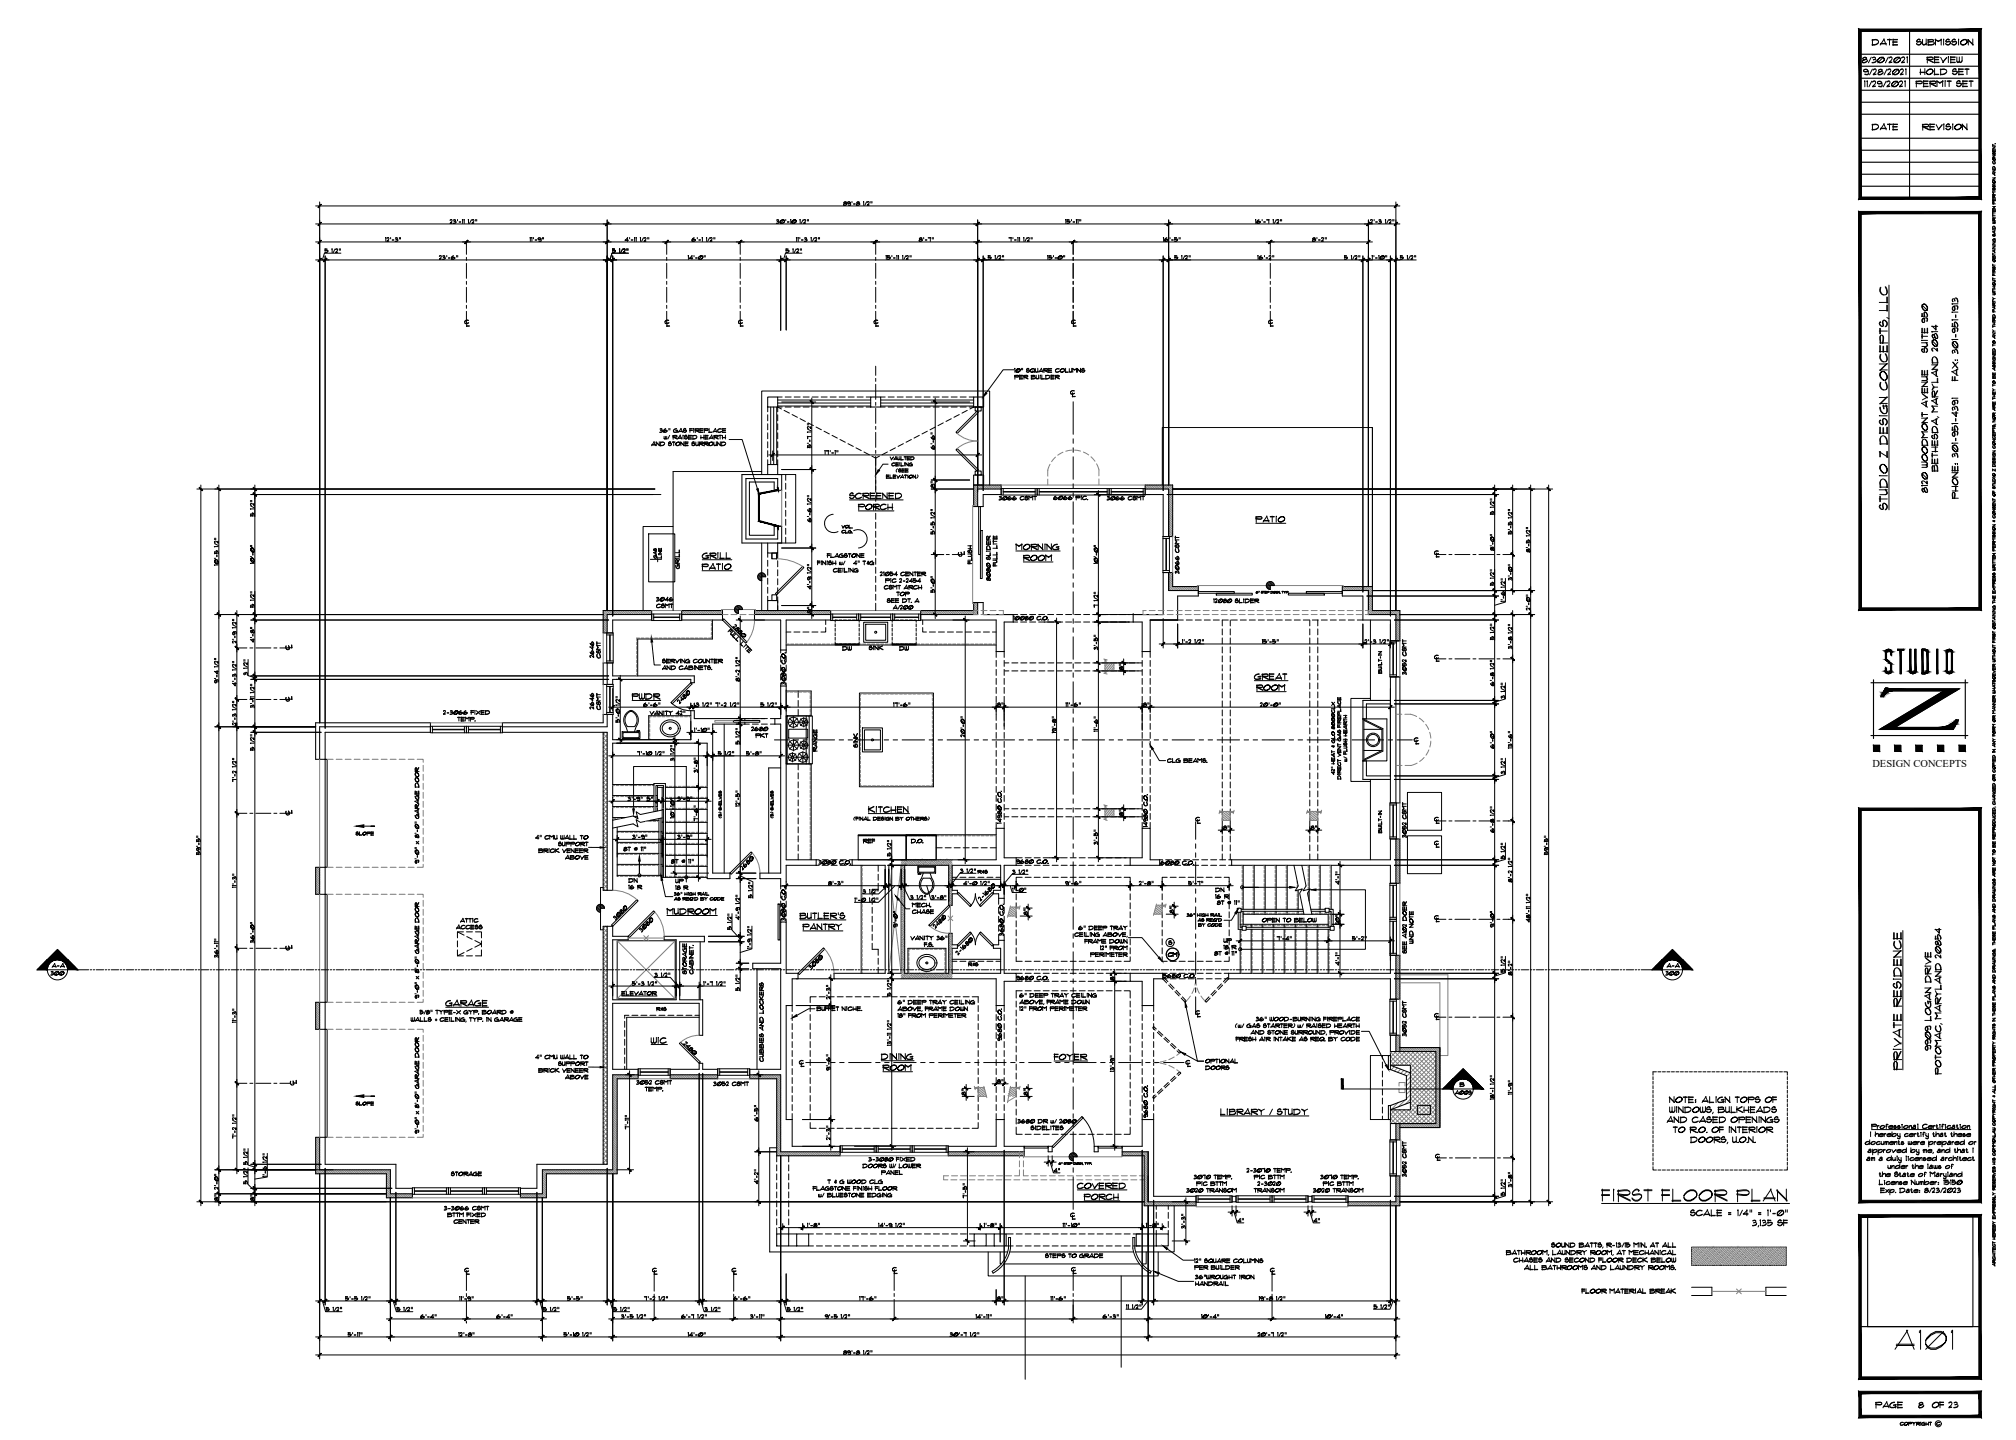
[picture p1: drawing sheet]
<svg xmlns="http://www.w3.org/2000/svg" width="1067mm" height="762mm" viewBox="0 0 1067 762" stroke-linecap="round" stroke-linejoin="round" font-family="sans-serif">
<defs><g id="words">
<text font-size="15.4" x="1002" y="715">A101</text>
<text font-size="12.3" x="847" y="638">FIRST FLOOR PLAN</text>
<g font-size="9.3">
<text x="1001" y="271" transform="rotate(-90 1001 271)">STUDIO Z DESIGN CONCEPTS, LLC</text>
<text x="1008" y="567" transform="rotate(-90 1008 567)">PRIVATE RESIDENCE</text>
</g>
<g font-size="7.5">
<text x="334" y="372">PWDR</text>
<text x="459" y="432">KITCHEN</text>
<text x="352" y="486">MUDROOM</text>
<text x="557" y="563">FOYER</text>
</g>
<g font-size="7.1">
<text x="990" y="25">DATE</text>
<text x="1013" y="25">SUBMISSION</text>
<text x="1019" y="35">REVIEW</text>
<text x="1015" y="41">HOLD SET</text>
<text x="1013" y="47">PERMIT SET</text>
<text x="990" y="70">DATE</text>
<text x="1016" y="70">REVISION</text>
<text x="664" y="278">PATIO</text>
<text x="344" y="554">WIC</text>
<text x="645" y="592">LIBRARY / STUDY</text>
<text x="992" y="746">PAGE OF 23</text>
</g>
<g font-size="6.6">
<text x="985" y="35">8/30/2021</text>
<text x="985" y="41">9/28/2021</text>
</g>
<text font-size="6.2" x="328" y="528">ELEVATOR</text>
<g font-size="5.7">
<text x="557" y="266">6066 PIC.</text>
<text x="516" y="300" transform="rotate(-90 516 300)">FLUSH</text>
<text x="617" y="405">CLG BEAMS.</text>
<text x="667" y="489">OPEN TO BELOW</text>
<text x="238" y="624">STORAGE</text>
<text x="836" y="686">FLOOR MATERIAL BREAK</text>
</g>
<text font-size="5.6" x="991" y="406">DESIGN CONCEPTS</text>
<g font-size="5.3">
<text x="245" y="173">C</text>
<text x="351" y="173">C</text>
<text x="390" y="173">C</text>
<text x="566" y="173">C</text>
<text x="670" y="173">C</text>
<text x="566" y="210">C</text>
<text x="528" y="266">3066 CSMT</text>
<text x="585" y="266">3066 CSMT</text>
<text x="361" y="302" transform="rotate(-90 361 302)">GRILL</text>
<text x="625" y="305" transform="rotate(-90 625 305)">3066 CSMT</text>
<text x="641" y="320">12080 SLIDER</text>
<text x="536" y="329">10080 C.O.</text>
<text x="445" y="345">DW</text>
<text x="459" y="345">SINK</text>
<text x="475" y="345">DW</text>
<text x="758" y="350">C</text>
<text x="745" y="358" transform="rotate(-90 745 358)">3052 CSMT</text>
<text x="343" y="380">VANITY 42&quot;</text>
<text x="748" y="394">C</text>
<text x="434" y="399" transform="rotate(-90 434 399)">RANGE</text>
<text x="455" y="397" transform="rotate(-90 455 397)">SINK</text>
<text x="531" y="437" transform="rotate(-90 531 437)">14980 C.O.</text>
<text x="632" y="436">C</text>
<text x="758" y="436">C</text>
<text x="187" y="443">SLOPE</text>
<text x="609" y="439" transform="rotate(-90 609 439)">14980 C.O.</text>
<text x="456" y="447">REF</text>
<text x="481" y="447">D.O.</text>
<text x="745" y="444" transform="rotate(-90 745 444)">3052 CSMT</text>
<text x="758" y="448">C</text>
<text x="223" y="458" transform="rotate(-90 223 458)">9'-0&quot; x 8'-0&quot; GARAGE DOOR</text>
<text x="433" y="459">3080 C.O.</text>
<text x="537" y="458">9680 C.O.</text>
<text x="532" y="496" transform="rotate(-90 532 496)">3680 C.O.</text>
<text x="617" y="507">CM</text>
<text x="27" y="513">A-A</text>
<text x="512" y="513">R&amp;S</text>
<text x="881" y="513">A-A</text>
<text x="615" y="519">5680 C.O.</text>
<text x="223" y="530" transform="rotate(-90 223 530)">9'-0&quot; x 8'-0&quot; GARAGE DOOR</text>
<text x="346" y="536">R&amp;S</text>
<text x="632" y="538">C</text>
<text x="531" y="552" transform="rotate(-90 531 552)">9680 C.O.</text>
<text x="745" y="550" transform="rotate(-90 745 550)">3052 CSMT</text>
<text x="405" y="563" transform="rotate(-90 405 563)">CUBBIES AND LOCKERS</text>
<text x="422" y="564">C</text>
<text x="627" y="564">C</text>
<text x="377" y="576">3052 CSMT</text>
<text x="769" y="580">A003</text>
<text x="772" y="576">B</text>
<text x="187" y="586">SLOPE</text>
<text x="609" y="593" transform="rotate(-90 609 593)">9680 C.O.</text>
<text x="223" y="601" transform="rotate(-90 223 601)">9'-0&quot; x 8'-0&quot; GARAGE DOOR</text>
<text x="745" y="624" transform="rotate(-90 745 624)">3052 CSMT</text>
<text x="566" y="645">C</text>
<text x="552" y="667">STEPS TO GRADE</text>
</g>
<g font-size="4.9">
<text x="758" y="295">C</text>
<text x="417" y="363" transform="rotate(-90 417 363)">3080 C.O.</text>
<text x="151" y="371">L</text>
<text x="451" y="435">(FINAL DESIGN BY OTHERS)</text>
<text x="613" y="459">6080 C.O.</text>
<text x="516" y="464">R&amp;S</text>
<text x="417" y="488" transform="rotate(-90 417 488)">3080 C.O.</text>
<text x="758" y="488">C</text>
<text x="26" y="517">300</text>
<text x="537" y="520">9680 C.O.</text>
<text x="881" y="517">300</text>
<text x="758" y="539">C</text>
<text x="759" y="614">C</text>
<text x="245" y="674">C</text>
<text x="344" y="674">C</text>
<text x="386" y="674">C</text>
<text x="471" y="674">C</text>
<text x="566" y="674">C</text>
<text x="671" y="674">C</text>
<text x="1005" y="756">COPYRIGHT C</text>
</g>
<g font-size="4.4">
<text x="507" y="295">L</text>
<text x="151" y="344">L</text>
<text x="151" y="431">L</text>
<text x="151" y="503">L</text>
<text x="154" y="574">L</text>
</g>
</g></defs>
<!-- layer: TEXT -->
<g fill="none" stroke="#000" stroke-width=".53">
<path d="M537 196h-6l-9 12M537 195v2M537 199h2M537 195h.1M537 199v2M538 196l1-1h1a1.1 1.1 0 0 1-1 2 1.1 1.1 0 0 1-1-1l1-1h1a1.1 1.1 0 0 1-1 2 1.1 1.1 0 0 1-1-1M539 199h-2h2v1l-2-1M539 200h2M539 199h2M540 198v3M540 195l-2 2M541 195v1"/>
<path d="M542 199h2M542 199v2M542 199l2 2M542 199l2 1M543 196h1a.8 .8 0 0 1 1 1 1 1 0 0 1-2 0M544 199h-2h2l-1 1-1-1M544 195h-1M544 195l-1 1h2l-1 1-1-1M545 196l1-1h1a1.1 1.1 0 0 1 0 2 1.1 1.1 0 0 1-2-1l1-1h1a1.1 1.1 0 0 1 0 2 1.1 1.1 0 0 1-2-1M546 199v2l2-1-1-1-1 1M547 197l-1-1 1 1M548 199h-2h2h-2"/>
<path d="M548 196v1l1-1M548 195v2h1M548 200h-2M548 200h1h1M548 199v1h2M549 195v2M550 198v3M550 196h2M550 197h2M551 199l-1 2M551 195l1 2M551 195l-1 2"/>
<path d="M551 198v3h2M552 195h2v1h-2h2M552 195h2M552 195v2M552 196l3 1M553 199v2M555 197h2M555 196h1M555 195h2M555 195v2M555 199h-2h2h1l-1 1-2 1M555 200h-2"/>
<path d="M556 200h2M556 199h2M556 198v3M558 199h2M558 199v2M560 195h-1l-1 1M560 195a1.2 1.2 0 0 0-1 0 1.2 1.2 0 0 0 0 2h2M560 199h-2h3l-1 1-2-1 3 2M561 196l-2 1M561 196l1-1h1a1.1 1.1 0 0 1 0 2 1.1 1.1 0 0 1-2-1l1-1h1a1.2 1.2 0 0 1 0 2 1.2 1.2 0 0 1-2-1M564 197h1M564 195v2"/>
<path d="M566 196v1l1-1M566 195v2h1M567 195v2M568 195l1 1 1-1M568 195l1 1M568 195v2M570 195v2M570 195l-1 1M570 195l2 2M572 195v2M572 196h2a.8 .8 0 0 1 0 1 .8 .8 0 0 1-1 0h-1M573 195h-1"/>
<path d="M574 195h-1l-1 1h2v1l-2-1M539 201h2M551 200h2M556 201h2M345 235h2M346 234l1 2M346 234l-1 2M347 234l2 2M347 234v2M349 234v2M349 227h1v1M349 234h2"/>
<path d="M349 234h2l1 1-1 1h-2l3-1M350 228h1l-2 1M350 234v2M350 227h-1M351 228l-2 1M351 231v1h1M351 232h2M352 231v1h1v-1M352 227l-1 1 1 1 1-1h-1l-1 1M352 227l-1 1M353 228l-2 1M354 227v1"/>
<path d="M354 230l-1 2M355 227v1M355 234h-1M355 234h-1v1h1v1l-1-1a.8 .8 0 0 0 1 1 .8 .8 0 0 0 0-1h-1M356 234h1M356 230l2 1h-2M356 231h2M356 230v2M356 234v2M358 235l1-1h1a1.1 1.1 0 0 1-1 2 1.1 1.1 0 0 1-1-1l1-1h1a1.1 1.1 0 0 1-1 2 1.1 1.1 0 0 1-1-1M358 227a1.1 1.1 0 0 0-1 0 1.1 1.1 0 0 0 0 2h2M358 227l-2 1"/>
<path d="M358 228v1M358 232l-2-1 2 1M359 228l-3 1M359 228h-1M359 232h2M359 229l1-2 1 2M359 228h2M360 230l1 2M360 230l-1 2M360 234l2 2M360 234v2M361 230v2"/>
<path d="M362 228h1a.8 .8 0 0 1 0 1 .8 .8 0 0 1-1 0v-1M362 234v2M362 231h1a.8 .8 0 0 1 1 1 1 1 0 0 1-2 0M362 234h2M362 236h2M362 235h2M363 234v2M363 227h-1M363 227h-1l1 1v1l-1-1M363 231h-1M363 230l-1 1h2l-1 1h-1M364 232h2"/>
<path d="M364 231h2M364 230h2M364 230v2M365 227h1M365 228h1M365 227v2M367 231h1M367 230h1l1 1-1 1h-1zM367 227v2M367 234h-1M367 234l-1 1h2l-1 1-1-1a.8 .8 0 0 0 1 1 .8 .8 0 0 0 0-1h-1M368 227h2l-1 1h-1h2"/>
<path d="M368 227h2M368 227v2M368 228l2 1M368 234v2l2-1-1 1-1-1M369 232h-2M369 234v2M370 234h2v1h-2M370 235h2M370 234h2M370 234v2M370 235l2 1-2-1M370 227h2"/>
<path d="M370 228h2M370 229h2M370 227v2M371 231h2M371 232h2M371 230v2M372 230v2M373 227h2l-1 1h-1h2M373 227h2M373 234h2l-1 1h-1M373 235h2M373 234h2"/>
<path d="M373 227v2M373 234v2M373 235l2 1-2-1M373 232h2M373 231h2M373 230h2M373 230v2M375 235l1-1h1a1.1 1.1 0 0 1 0 2 1.1 1.1 0 0 1-2-1l1-1h1a1.1 1.1 0 0 1 0 2 1.1 1.1 0 0 1-2-1M375 229h2M375 227v2M375 232l2-2v2M375 232h2"/>
<path d="M377 229l2-2v2M377 228h2M378 230l2 1h-1h-1M378 231h2M378 234v2l1-1-1 1v-1M378 230v2M378 231l2 1M379 234v2M379 234l2 2-2-2M380 234v2M380 230h2M381 230v2"/>
<path d="M381 234v2M382 227h-1l-1 1M382 227a1.2 1.2 0 0 0-2 0 1.2 1.2 0 0 0 0 2l2-1M382 234h2M382 234h1l1 1-1 1h-1l2-1M382 228l-2 1M382 234v2M382 231h2M382 232h2M382 227h2M382 228h2M382 229h2"/>
<path d="M382 230v2M382 227v2M384 230v2M469 253h1M469 252h1M469 251h1M469 251v2M470 246h-3l-2 3M471 253h1M471 251v2M471 242l1 1M473 253h1"/>
<path d="M473 252h1M473 251h1M473 251v2M473 242l-1 1M473 243h2M474 245l-2 1M474 245a1 1 0 0 0-2 0 1 1 0 0 0 0 1h2M474 246h-2M474 247h1M474 246h1M474 245h1M474 242l1 1"/>
<path d="M474 245v2M474 242l-1 1M475 252v1M475 248l-1 1 1 1M475 243h1M475 242v1h1M476 245v2M476 242v1M476 252l-1 1M476 248v1M476 253l2-2v2M477 248l-1 1h1h-2a.7 .7 0 0 0 1 1 .7 .7 0 0 0 1-1h-1"/>
<path d="M477 253h1M477 243h1M477 246h1M477 242v1M477 245v2h1M477 250h2M477 249h2M477 248h2M477 248v2M478 242h2M479 252h1M479 251h1"/>
<path d="M479 245v2M479 242v1M479 250h2M479 249h1M479 248h2M479 251v2M479 248v2M480 243h1M480 242h1M480 251v2M481 245v2M481 246l-2-1 2 2"/>
<path d="M481 246l1-1a.9 .9 0 0 0-1 0 1 1 0 0 0 0 2l2-1M481 252h2a.9 .9 0 0 1-1 1 .9 .9 0 0 1-1-1h2a1 1 0 0 1-1 1 1 1 0 0 1-1 0M481 242h-1v1h1M482 242h1M482 242h2l-1 1h-1M482 242v1M483 246v1M483 246h-2M483 246h-1h1M483 251l2 2M483 251v2M484 243h-2"/>
<path d="M484 251v2M485 251l1 1-1 1M441 272a5 5 0 0 0-5 6 5 5 0 0 0 7 3M445 278l1 1M447 278l-1 1M447 279l2-1a.8 .8 0 0 1-1 1 .8 .8 0 0 1-1 0l2-1a.9 .9 0 0 1-1 1 .9 .9 0 0 1-1 0M449 279h1M449 278v2M451 279h.1M433 297h1M433 298h1M434 297h-1v2"/>
<path d="M435 297v2M435 297l2 2-2-2M437 297v2M438 294h1M438 293h1M438 297v2M438 293v2M438 298h2a.8 .8 0 0 1 0 1 .8 .8 0 0 1-1 0l-1-1M440 297h-1M440 295h1M440 297h-1l-1 1h2l-1 1-1-1M440 293v2"/>
<path d="M441 298h1M441 297v2M442 295l1-2 1 2M442 294h2M442 295h2M442 297v2M444 297v2h1l-1-1M445 297v2h1l-1-1M445 281h2a.9 .9 0 0 0-1 0 .9 .9 0 0 0 0 1h1M446 297v2M446 293a1.1 1.1 0 0 0-2 0 1.1 1.1 0 0 0 1 2h1h-2M446 293l-2 1"/>
<path d="M446 294v1M446 294h-1M447 294h1a.8 .8 0 0 1 0 1 .8 .8 0 0 1-1 0M447 282h-1M447 297l-1 2M447 282h2M447 280v2M448 293h-1M448 293h-1v1h1v1l-1-1M449 293h1M450 293v2M450 281a.9 .9 0 0 0-1 0 .9 .9 0 0 0 0 1h2h-2"/>
<path d="M450 281h-1M450 281v1M451 281h-1h1M451 294l1-1h1a1.1 1.1 0 0 1-1 2 1.1 1.1 0 0 1-1-1l1-1h1a1.1 1.1 0 0 1-1 2 1.1 1.1 0 0 1-1-1M451 282h.1M452 281a5 5 0 0 1 7 3 5 5 0 0 1-5 6M453 297v2M453 297l-1 1h1h-1M453 293l2 2M453 293v2M454 297v1M455 297v1"/>
<path d="M455 293v2l-2-2M455 294h2M455 293h2M455 295h2M456 293v2M457 297h1M457 297v2M459 298h1M459 297v2M460 297l-1 1h1M460 297h-1M461 298h1h-1"/>
<path d="M462 297a1.1 1.1 0 0 0-2 0 1.1 1.1 0 0 0 1 2h1M462 297l-2 1M462 298v1M462 298l-2 1M522 288h2M522 294h2M522 292h2M522 298l2 2M522 291h2M522 286v2M522 286h2M522 295v1h1v-1h1l-1 1"/>
<path d="M522 291v-1l1-1h1v2M522 286v-2h1v2M522 295v1M522 289v2M522 284v2M523 296v-1a.8 .8 0 0 1 1 0 .8 .8 0 0 1 0 1M523 284v2M523 287v1M523 289l1 2M524 286v2M524 293v1M524 284l-1 2"/>
<path d="M525 285h3M525 299h3M525 296h3M525 294h3M525 286h3M526 288h2M526 284v1M526 286v1M526 298v2M527 284v1M527 298v2M527 296v1v1"/>
<path d="M527 296v2h-1M527 289v1M527 292v2M527 294v2M528 284v1M528 289v1h-3M528 292v2M528 294v2M347 316h2l-1 1M348 317h1l-2 1M348 316h-1M349 318h-2"/>
<path d="M349 317l1-1h1a1.1 1.1 0 0 1 0 2 1.1 1.1 0 0 1-2-1l1-1h1a1.1 1.1 0 0 1 0 2 1.1 1.1 0 0 1-2 0M349 320h-1l-1 1M349 320a1.2 1.2 0 0 0-1 0 1.2 1.2 0 0 0 0 1h2M351 320h-1M351 320h-1l2 1h-1h-1M351 316l-2 2M352 320h1M352 317h2M353 316v2M353 316l-1 2h2M354 320v2M354 317l1-1-1 1v1h1h1l-1-1-1 1 2-1"/>
<path d="M354 320h-1h-1v2M354 320h-1M355 320h1M355 320v2M356 317l-2 1M401 305l2 2M401 306l1 1M401 304l2 2M402 304a2.1 2.1 0 0 1 2-1 2.1 2.1 0 0 1 1 2h-2v2a2.1 2.1 0 0 1-2-1 2.1 2.1 0 0 1 1-2zM402 304l1 1M402 303l2 2M403 303l2 2"/>
<path d="M404 303l1 2M441 302l1-1h1a1.2 1.2 0 0 0-2 0 1.2 1.2 0 0 0 0 2l2-1M443 302h-2M444 303h1M444 302h1M444 301h1M444 301v2h1M446 301v2M447 303h1M447 301v2h1M449 301v2M450 301l2 2"/>
<path d="M451 301v2M452 303l-2-2v2M454 301a1.1 1.1 0 0 0-2 0 1.1 1.1 0 0 0 0 2l2-1h-2M454 301l-2 1M454 302v1M454 302h-1h1M467 303h-1h1l-1 2 1-1M467 305h-1M468 303v2M468 311l1-1h1a1.2 1.2 0 0 0-2 0 1.2 1.2 0 0 0 0 2l2-1M468 304l1-1h1a1.1 1.1 0 0 1 0 2 1.1 1.1 0 0 1-2-1l1-1h1a1.1 1.1 0 0 1 0 1 1.1 1.1 0 0 1-2 0M469 306l2 1h-1h-1"/>
<path d="M469 307h2M469 306v2M470 318h1a.8 .8 0 0 1 0 1 .8 .8 0 0 1-1 0l-1-1M470 311h-2M470 303l-2 2M471 310h1a1 1 0 0 1 0 2 .8 .8 0 0 1-1 0l-1-1M471 317h-1M471 317h-1v1h1l-1 1-1-1M471 304h2h-1l-1 1M471 304h2M471 303h1M471 303v1"/>
<path d="M471 306v2M472 310h-1M472 319h1M472 318h1M472 317h1M472 310h-1l1 1-1 1-1-1M472 317v2M472 310h2h1M472 310l2 1M473 304h-2M473 310v2M473 304h2"/>
<path d="M474 319h2M474 318h1M474 317h2M474 317v2M474 307l-1-1-1 1M474 306a1.2 1.2 0 0 0-2 0 1.2 1.2 0 0 0 0 2h2M474 308h-2M474 303v2M475 313h1M475 303l-2 1h2M475 310v2M475 310l-2 1"/>
<path d="M475 310h2M475 313v2M476 310v2M476 306l1 1-1 1h1h-1M476 314l1-1h1a1.1 1.1 0 0 1 0 2 1.1 1.1 0 0 1-2-1l1-1 1 1a1.1 1.1 0 0 1 0 1 1.1 1.1 0 0 1-2 0M477 306l-1 1M478 317h1M478 317h1l1 1-1 1h-1M478 317v2M478 308h1M478 307h1M479 311h1"/>
<path d="M479 303a1.2 1.2 0 0 0-2 0 1.2 1.2 0 0 0 0 2l2-1h-2M479 303h-1l-1 1M479 313l2 1h-2M479 314h2M479 313v2M479 303h2M479 305h2M479 304h2M479 303v2M480 306l1 1-1 1h1h-1M480 318l-2 1M480 310v2"/>
<path d="M480 310l-2 2M480 317h2M480 306v1M481 310h2M481 310v2M481 317v2M481 308h2h-2l2-2v2M481 303l2 2M481 303v2M482 319h.1M483 310h-2h2v1h-2M483 303v2"/>
<path d="M483 312l-2-1 2 1M483 306h1M483 311l1-1h1a1.2 1.2 0 0 0-1 0 1.2 1.2 0 0 0 0 2l2-1M484 303h1M484 303v2M484 318h2M484 306h-1v1M485 307h-2h2l-1 1h1M485 303h2M485 305h2M485 304h2M485 317l1 2"/>
<path d="M485 308h2h-2l2-2v2M486 303v2M486 311h-2M486 317l-2 2M486 311h2M486 310v2M488 303h2l-1 1h-1M488 303h2M488 310v2M488 303v2M488 304l2 1M522 303l2 2"/>
<path d="M522 306l1 1v-1l1 1zM522 306l1 1M522 301l1 1M522 301v1h1v-1l1 1zM523 306v1M523 301v1M523 305l-1-1v-1a1.1 1.1 0 0 1 2 1 1.1 1.1 0 0 1-1 1l-1-1v-1a1.2 1.2 0 0 1 2 1 1.2 1.2 0 0 1-1 1M523 300l-1-1v-1a1.1 1.1 0 0 1 2 1 1.1 1.1 0 0 1-1 1l-1-1v-1a1.1 1.1 0 0 1 2 1 1.1 1.1 0 0 1-1 1M523 306l1 1M523 301l1 1M665 313v1h1h-1M666 313l-1 1"/>
<path d="M666 314h-1M666 313h.1M667 314h1l-1-1h1h-1l1 1h-1M668 313h1M669 313v1M669 313h1M669 314h1M669 313v1h1M670 310l2 2M670 309l2 2M671 313h1h-1M671 313h1"/>
<path d="M671 309l1 1M671 313v1M671 308a2.1 2.1 0 0 1 2 0 2.1 2.1 0 0 1 1 2h-2v2a2.1 2.1 0 0 1-2-1 2.1 2.1 0 0 1 1-3zM671 308l2 2M672 308l2 2M673 313v1M673 308l1 1M673 313h-1h2l-2 1M674 314h-2M674 313h1l-1 1v-1h1v1h-1M675 313v1l1-1M676 313v1h-1"/>
<path d="M676 314h.1M676 313v1M677 313v1l-1-1 1 1M678 314h-1M678 313h1M679 313v1M679 313l1 1M680 313h.1M681 313h1h-1M681 313h1M681 313v1M682 314h.1"/>
<path d="M313 340l1 2-1-2h1v1h-1l-1-1M313 340l1 1M316 340v1M350 321h-2M350 320h1a.8 .8 0 0 1 0 1 .8 .8 0 0 1-1 0M386 334l1 1M386 333l1 1M387 333l1 1M387 333l-2 1M388 334l-1 2h1h-1v-1M389 322l2 2M389 323l1 2"/>
<path d="M389 335l-2 1M389 331h1M389 338l-1-1 1 1M389 331h1l-1 1h-1h1h-1M389 321l2 2M389 333l2 1M389 321a2.1 2.1 0 0 1 3 0 2.1 2.1 0 0 1 1 2h-2v2a2.1 2.1 0 0 1-2-2 2.1 2.1 0 0 1 0-2zM389 333h2l-1-1 1 2h-1l-1-1zM389 333h2M389 335l-1 2M389 338l1 1-1-1M390 321l2 2"/>
<path d="M390 332l1 1M391 320l2 3M391 334h2h-2l1 1zM391 334l1 1M391 334h1M391 337l-2 2M391 320l2 2M392 334h1M392 336h3M393 335h1l1 1a1.1 1.1 0 0 1-2 1 1.1 1.1 0 0 1 0-2l1 1h1a1.2 1.2 0 0 1-2 1 1.2 1.2 0 0 1-1-1M393 339l-1 2M473 322l1-2 1 2"/>
<path d="M473 322h2M476 320l-1 2M476 321h2l-2 1h1M477 320l-1 1M477 322h-1M478 321l1-1 1 1a1.1 1.1 0 0 1 0 1 1.1 1.1 0 0 1-2-1h1h1a1.1 1.1 0 0 1 0 1 1.1 1.1 0 0 1-2 0M480 320l-2 2M481 321l1-1 1 1a1.1 1.1 0 0 1-1 1 1.1 1.1 0 0 1-1-1h1h1a1.1 1.1 0 0 1-1 1 1.1 1.1 0 0 1-1 0M483 320l-2 2M312 342h2M312 347l1 1M312 342l2 2v-2v2"/>
<path d="M312 345l1 1M312 340l1 2M312 348l1-1 1 1v-1v1M313 345l1 1-1-1 1-1v1v1h-1l-1-1M313 344l1 2M316 344h2M316 342h2M316 340h2M316 344v1v1l1-2 1 1-1 1M316 346v1l1 1M316 345v1M316 346v-2a1 1 0 0 1 2 0 .8 .8 0 0 1 0 1l-1 1"/>
<path d="M317 342l-1 2v-1v-2l1 2M317 346v2M317 346l1 2a1.2 1.2 0 0 1-2 0 1.2 1.2 0 0 1 0-2M393 342l-1-1 1 1M395 341l-2 2M395 344l1 1M395 342l1 1M395 344l2 1M396 342l-2 2M397 343l-2 2M397 345l-1-1 1 1M398 344l-1-1 1 1"/>
<path d="M592 351h5M592 355h5M592 352h1M592 351h1M593 353v1M593 353l-1 1h1l1-1v1zM593 353l1 1M594 353v1M595 349v8M729 353h2M729 352h2M729 349h2"/>
<path d="M729 345h2M729 356h2v-2l-1 2M729 347h2M729 349v1M730 349v1M730 355v1M730 356v-1v1M730 348h.1M731 348h.1M731 354v2M731 353v1M731 353v1h-2"/>
<path d="M731 350v2M731 345l-2 1h2M731 345l-1 1M235 376h1l-1 2h1h-1M235 376h.1M237 377h.1M238 376h1v1M239 377h1l-2 1M239 376h-1M240 377l-2 1M240 377l1-1h1a1.1 1.1 0 0 1 0 2 1.1 1.1 0 0 1-2-1l1-1h1a1.2 1.2 0 0 1 0 2 1.2 1.2 0 0 1-2-1M242 380h2"/>
<path d="M242 376l-2 2M243 379v3M244 376l-1 1v1l2-1h-1l-1 1 2-1M244 376l-1 1M244 380h2M244 379v3M245 377l-2 1M246 380h1h1M246 380h1M246 379v3M246 376l-1 1 1 1 1-1h-1l-1 1 2-1M246 376l-1 1"/>
<path d="M247 377l-1 1M248 379v3M248 380h-1M249 380v2M249 376h2M249 377h2M249 376v2M251 380h-2h2l-1 1-1-1M251 376v2M252 376l2 2M254 376l-2 2M255 376h1"/>
<path d="M255 377h1M255 378h1M256 376h-1v2M257 376h2M257 376h1l1 1-1 1h-1M257 376v2M259 377l-2 1M312 370h2M312 374l1 1M312 372l2 1v-1h-1l1 1M312 369l2 2v-2v2M312 372l1 1"/>
<path d="M312 368l1 1M312 375l1-1 1 1v-1v1M313 372l1 1M313 367l1 2-1-1 1-1v1v1l-2-1M313 367l1 2M316 371h2M316 369h2M316 368h2M316 367v1M316 372v1l1-2 1 1-1 1M316 374v1l1 1M316 372v1"/>
<path d="M316 373v-1a1 1 0 0 1 2 0 .8 .8 0 0 1 0 1h-1M317 370l-1 1v-1v-1l1 1M317 373v2M317 373l1 2a1.2 1.2 0 0 1-2 0 1.2 1.2 0 0 1 0-1M358 371l1-1v1l1 1v-1M359 370v1M360 372h.1M360 369l2 1M360 369v2l2-1M362 369l-2 2M362 368v1l1-1v1h-1v-1zM362 367l-1 2"/>
<path d="M362 368v1M363 368l-1 1M363 368v-2l1-1a1.1 1.1 0 0 1 1 2 1.1 1.1 0 0 1-2 1v-2h1a1.2 1.2 0 0 1 1 1 1.2 1.2 0 0 1-2 1M364 365v3M704 375h2M705 378l1 1M705 372l1 1M705 379v-1a.9 .9 0 0 1 1 0 .9 .9 0 0 1-1 1v-1a1 1 0 0 1 1 0 1 1 0 0 1 0 1M706 375v2M706 375v2a1 1 0 0 1-1 0 1 1 0 0 1 0-1v1M706 374v1M706 372l-1 1"/>
<path d="M708 376h2M708 379v1h2M708 369v1h2M708 378h2M708 369v1M708 379v1M708 377v2v-2l1 2M708 377v2M709 369v1M709 379v1M709 371v1M709 373v2"/>
<path d="M709 371v1a1 1 0 0 1-1 0 1 1 0 0 1 0-1l1 2M709 375v1M709 373l-1 1 1 1M711 379h2M711 380h2M712 378v2M244 382h2M244 381h2M249 380h2M251 382h.1M399 385h-1h1l-1 2 1-1M399 387h-1"/>
<path d="M399 386l2-1h-1v1v1l1-1h-2M400 388l2 1h-2M400 389h2M400 388v2M401 386l-2 1M401 386h-1M402 385v1h2l-1 1-1-1 1-1zM402 389l3 1-3-1 2-1-2 1M402 388v2M403 385l-1 1M403 385h-1M404 386h-2"/>
<path d="M404 386l1-1h1a1.1 1.1 0 0 1 0 2 1.1 1.1 0 0 1-2-1l1-1h1a1.1 1.1 0 0 1 0 1 1.1 1.1 0 0 1-2 0M405 388h1M406 388v2M406 385l-2 2M704 398h2M704 391h2M705 392a1 1 0 0 0 0 1 1 1 0 0 0 1 0v-2v2M705 397v1M705 395h1M705 382l1 2M705 380l1 2M705 392l1 1"/>
<path d="M705 385v1M705 384v2l1-2v2zM705 395h.1M705 385l1 1M705 391h1M705 389v-2a.9 .9 0 0 1 1 1 .9 .9 0 0 1-1 1v-2a1 1 0 0 1 1 1 1 1 0 0 1 0 1M705 384v-2a.9 .9 0 0 1 1 1 .9 .9 0 0 1-1 1v-2a1 1 0 0 1 1 1 1 1 0 0 1 0 1M705 382v-2a.9 .9 0 0 1 1 0 1.1 1.1 0 0 1-1 2v-2a1 1 0 0 1 1 0 1 1 0 0 1 0 2M705 392v-1l1 1M706 395h.1M706 384v2M706 399v1"/>
<path d="M706 390v1M706 399h-2l2 2M708 398h2M708 395h1M708 394h1M708 389l1 1M708 385h1M708 391a1 1 0 0 0 0 1 1 1 0 0 0 1 0v-2v2M708 383h1M708 384v1M708 394v1M708 397v1"/>
<path d="M708 396h1M708 382h2M708 391l1 1M708 399l1 1M708 381v2v-2l1 2M708 388v-1v1l1-2v1v1M708 388v-1a.7 .7 0 0 1 1 0 .7 .7 0 0 1 0 1M708 381v2M708 390h2M708 382l1-1v1M709 384v1M709 397v1"/>
<path d="M709 391v-1v1M709 388v2M709 400h-1M709 395l-1 2M709 388l-1 1M711 395h2M711 399h2M711 391h2M711 388h2M711 381h2M711 386v2h2v-2M711 380v2"/>
<path d="M711 398v1M711 392h2M711 389h2M711 384h2M711 393l1 1v-1v1M711 384v-2l1 2M711 386v2M711 393v1M711 382v2M712 394v-1a.6 .6 0 0 1 1 0 .6 .6 0 0 1 0 1h-1M712 382v2M712 386v2"/>
<path d="M712 398v1M712 388v2M712 391v2M712 395v1M712 384v2M712 395l1 1h-2M713 386v2M713 396v2M713 382l-1 2M713 396v2h-2M713 384l-2 1 2 1M381 419v1v-1v1l1-1h-1v1"/>
<path d="M381 419v1M408 419v1l1-1v1v-1h-1v1M408 419v1M704 402h2M704 409h2M704 406h1M704 403h2M705 404h1M705 401v1M706 403v1M706 408v2M706 408v2l-1-1"/>
<path d="M706 407v1l-1-1v1v-1M706 401v1M706 407v1M708 402h1M708 410h1M708 406v1h2M708 402v1M708 412h2M708 409h2M708 406v1M708 407v2v-2l1 2M708 407v2"/>
<path d="M708 409l1-2v2M709 406v1M709 411v1v-2l-1 1v1v-1M709 403v2M709 403v2a1 1 0 0 1-1 0 1 1 0 0 1 0-1l1 1M711 400l2 1M712 402h1M712 402v1M712 402h.1M713 402v1h-1M713 402h-1M193 437h5h-2"/>
<path d="M380 432l2 1M380 430h2M380 426h2M380 420v1h2v-1M380 425v1M380 431v1h1M380 427h2M381 428v1v-1v1l1-1h-1v1M381 420v1M381 425v1M381 431v1M381 428v1"/>
<path d="M381 431l1 1-1-1v1zM381 426v1M382 420v1M382 423v1M382 425v1M382 422l-1-1 1 1M382 423v1h-2M382 422l-1 1M408 432l1 1M408 430h1M408 426h1M408 431v1h1l-1-1 1 1v-1h-1v1"/>
<path d="M408 420v1h1v-1M408 427h1M408 425v1M408 428v1l1-1v1v-1h-1v1M408 420v1M408 431v1M408 428v1M409 420v1M409 425v1M409 426v1M409 423v1M409 422l-1-1 1 1"/>
<path d="M409 423v1h-1M409 422l-1 1M592 428h5M592 432h5M592 429h1M593 430v1M593 430v1l1-1v1v1zM593 430l1 2M594 430v2M595 426v8M645 439h8M647 436v5"/>
<path d="M648 437v1h1l-1 1h-1l2-2zM649 438h-2M649 437l-1 1M649 438l-2 1M650 437v1M651 436v5M691 439h8M693 436v5M694 437v1h2l-1 1h-1l1-2zM695 438h-1M695 437l-1 1M695 438l-1 1"/>
<path d="M696 437v1M697 437v1M697 436v5M729 429h2l-2 2h2M729 437h2M729 436h2M729 434h2M729 431h2M729 433v1M730 433v1M730 439v2M730 432v1"/>
<path d="M731 432v1M731 439v2M731 437v2M731 437v1l-2 1M731 435v1M283 443h2M285 442v2M285 442l-2 2h2M285 449v2h2v-1h-2M286 442v1M287 449h-2h2l-2 1M287 451h-2"/>
<path d="M288 450h2M288 449v2M290 449h-2l2 1h-1h-1l2 1M290 442a1.2 1.2 0 0 0-1 0 1.2 1.2 0 0 0 0 2h1h-1M290 442h-1l-1 1M291 449v2M291 442v2M291 450l1-1h1a1.1 1.1 0 0 0-1 0 1.1 1.1 0 0 0 0 2h1M292 443l1-1-1 1-1-1 1 1M293 442v2M293 451h-2M293 442l1 2h1h-1h-1"/>
<path d="M294 450l2 1M294 449v2M295 442v2M296 446h1a.8 .8 0 0 1 0 1 .8 .8 0 0 1-1 0h-1M296 449l-2 1 2 1M296 449l-2 1M297 446h-1M297 442v2h1v-2M297 444h1M297 446h-1l1 1h-2M298 447h1M298 446v1h1"/>
<path d="M298 449l1 2M298 451l2-2-2 2M299 442l-1 2M299 443l-1 1M299 446v2M299 444l1-2 1 2M299 444h2M299 454h2M299 446h3l-1 1h-2M299 446h3M300 446v2M300 451h2"/>
<path d="M300 450h2M300 449h2M300 449v2M300 453l1 2M301 453l-2 2M301 444h2M302 442v2M302 453h2M302 453h2l-2 1M302 454h2v1h-2M302 453v2M302 446h2v1h-2"/>
<path d="M302 446h2M302 446v2M302 451v-2l2 2M304 444h1M304 442v2M304 449v2M304 454l-2 1M304 454l2-1a1.1 1.1 0 0 1 0 1 1.1 1.1 0 0 1-2 0l2-1a1.1 1.1 0 0 1 0 1 1.1 1.1 0 0 1-2 0M304 451h2M304 450h2M304 449h2M305 447l1-1h1a1.1 1.1 0 0 1-1 1 1.1 1.1 0 0 1-1 0l1-1h1a1.2 1.2 0 0 1-1 1 1.2 1.2 0 0 1-1 0"/>
<path d="M305 449v2M307 451h1M307 450h1M307 449h1M307 449v2M307 442h1M307 453l1 2M307 446h2v1h-2M307 446h2M307 446v2M307 447l2 1M307 446l2 1"/>
<path d="M308 442v2M309 443l1-1h1a1.1 1.1 0 0 1-1 2 1.1 1.1 0 0 1-1-1l1-1h1a1.1 1.1 0 0 1-1 2 1.1 1.1 0 0 1-1 0M309 450h2M309 449v2M309 450l2 1M309 453l-1 2M309 455h2M309 454h2M309 453h2M310 453v2M310 446h1M310 446v2"/>
<path d="M311 449h-2l2 1h-2M311 448h7M392 458v1v-1l1 1v1M394 457l-1 1 1 1h1v-1h-1v1M394 460h-1M394 457v2M395 457l-1 2M395 455v1h2l-1 1v-2zM396 455l-1 1M396 455v2M397 456l-1 1M397 455v-1l1-1a1.1 1.1 0 0 1 0 2 1.1 1.1 0 0 1-1 0v-1l1-1a1.2 1.2 0 0 1 0 2 1.2 1.2 0 0 1-1 1"/>
<path d="M397 453v3M729 441h2v-2l-1 2M730 441v-2v2M316 480l2 2M316 479l2 2M316 479a2.1 2.1 0 0 1 3 0 2.1 2.1 0 0 1 1 2h-2v2a2.1 2.1 0 0 1-2-2 2.1 2.1 0 0 1 0-2zM317 479l2 2M318 479l2 2M318 479l2 1M331 479v3M518 475v1l1-1v2v-1M520 476l-1 1"/>
<path d="M520 473l2 1M520 474v1M521 471v1l1 1h1v-1h-1v1M522 472l-1 1M523 472l-1 2M523 472l-1 1M523 470v1l2-1-1 2-1-1 1-1zM524 470l-1 1M525 470l-1 2M525 470v-2a1.1 1.1 0 0 1 1 1 1.1 1.1 0 0 1-1 1v-2h1a1.1 1.1 0 0 1 0 1 1.1 1.1 0 0 1-1 1M525 468v2M544 478v9"/>
<path d="M619 480h4M621 477v9M742 480v2M742 479h2M742 479l1-2v1v1M743 477v2M744 480v2M744 477l-1 2M241 492l2-3 1 3M242 491h2M244 488l1-2 1 2M244 488h2"/>
<path d="M244 491l1-1h1a1.1 1.1 0 0 0-2 0 1.1 1.1 0 0 0 0 1h2M246 491h-2M246 486h2M247 491l1-1h1a1.1 1.1 0 0 0-2 0 1.1 1.1 0 0 0 0 1h2M247 486v2M248 486h1M249 491h-2M249 486v2M249 492h2M249 491h2M249 490h2M249 489v3"/>
<path d="M250 486v2M251 490h2a.8 .8 0 0 1 0 1 .8 .8 0 0 1-1 0h-1M252 490h-1M253 490l-1-1-1 1 2 1h-1h-1M253 486a1.2 1.2 0 0 0-2 0 1.2 1.2 0 0 0 0 2h2h-2M253 486h-1l-1 1M254 490h1a.8 .8 0 0 1 0 1 .8 .8 0 0 1-1 0h-1M255 490h-1M255 490l-1-1v1l1 1h-2M316 480l2 3M316 481l1 2M325 485v1"/>
<path d="M325 486l1-1v2M326 485v2M327 485v-2a1.1 1.1 0 0 1 1 1 1.1 1.1 0 0 1-1 1v-2a1.2 1.2 0 0 1 1 1 1.2 1.2 0 0 1-1 1M327 483v2M328 482v1l2-1-1 1v-2zM329 481l-1 1M329 482v1M330 482l-1 1M330 481v-1l1-1a1.1 1.1 0 0 1 1 2 1.1 1.1 0 0 1-2 0v-1h1a1.1 1.1 0 0 1 0 1 1.1 1.1 0 0 1-1 1M338 492l1-1v1M339 491l-1 1M339 492h1v1"/>
<path d="M340 492l-1 1M340 491v-1l1-1a1.1 1.1 0 0 1 1 2 1.1 1.1 0 0 1-2 0v-1l1-1a1.2 1.2 0 0 1 1 2 1.2 1.2 0 0 1-1 0M341 489v3M342 488v1l2-1-1 2-1-1 1-1zM343 488l-1 1M343 488l-1 2M344 488l-1 2M344 488v-2a1.1 1.1 0 0 1 1 1 1.1 1.1 0 0 1-1 1v-2h1a1.1 1.1 0 0 1 0 1 1.1 1.1 0 0 1-1 1M344 486v2M494 490l1-1v2l1-1-1 1M494 489v1M496 488l1 1"/>
<path d="M496 488v2l1-2-1 2M497 487v1l2-1-1 1h-1l1-2zM497 486v1M498 487l-1 1M499 487l-1 1M499 486v-1v-1a1.1 1.1 0 0 1 1 2 1.1 1.1 0 0 1-1 0v-1v-1a1.2 1.2 0 0 1 1 2 1.2 1.2 0 0 1-1 1M499 484v3M511 499h2l-1 1v-2zM512 498l-1 1M512 499v1M513 499l-1 1M513 498v-1l1-1a1.1 1.1 0 0 1 0 2 1.1 1.1 0 0 1-1 0v-1l1-1a1.1 1.1 0 0 1 0 2 1.1 1.1 0 0 1-1 1"/>
<path d="M513 496v3M540 485h6M542 481h4M542 482h1M542 481h1M542 483v1M542 483v1l1-2 1 2h-1zM542 483l1 1M543 482l1 2M569 495l1-1h1a1.1 1.1 0 0 0-2 0 1.1 1.1 0 0 0 0 1h2M571 495h-2M571 495h2"/>
<path d="M571 496h2M571 494h2M571 493v3M572 490l-1 1v1h1l1-1h-1l-1 1M572 490l-1 1M573 491l-2 1M574 490v1M574 494v2M574 497h1M574 498h1M574 497v2M575 495h1"/>
<path d="M575 496h1M575 493v3M576 497l2 1h-2M576 498h2M576 497h2M576 497v2M576 498l2 1M576 490h2M576 490h2v1v1h-2l2-1M576 490v2M577 494v2M577 494l2 2"/>
<path d="M577 494l2 1M578 494v2M579 499h2M579 491h2M579 492h2M579 490h2M579 490v2M579 493v3M580 497l1 2M580 497l-2 2M581 497v2M581 494a1.1 1.1 0 0 0-1 0 1.1 1.1 0 0 0 0 2l2-1h-2"/>
<path d="M581 494l-1 1M581 491h2M581 492h2M581 490h2M581 490v2M582 494v2M582 498l1-1-1 1-1-1 1 1M582 495h-1M582 494l-1 1M583 497v2M583 497h2M583 498h2"/>
<path d="M583 499h2M584 490h2l-1 1h-1M584 491h2M584 490h2M584 497v2M584 490v2M584 496l1-3 1 3M584 495h2M586 495h2l-2 1M586 494v2M587 497h2M587 497h2v1v1h-2z"/>
<path d="M587 490h2M588 494h-2h2h-2M588 490v2M588 495h-2M589 495l1-1h1a1.1 1.1 0 0 1-1 1 1.1 1.1 0 0 1-1 0l1-1h1a1.1 1.1 0 0 1-1 1 1.1 1.1 0 0 1-1 0M589 498l-2 1M589 490h3l-1 1h-2M589 490h2M589 490v2M590 498l1-1h1a1.1 1.1 0 0 1-1 2 1.1 1.1 0 0 1-1-1l1-1h1a1.1 1.1 0 0 1-1 2 1.1 1.1 0 0 1-1 0M591 491h-2l3 1M592 494l1 2"/>
<path d="M592 492l1-2 1 2M592 492h2M592 491h2M593 497v2v-2M593 499h.1M594 494l-2 2M594 495h2M594 496h2M594 494h2M594 493v3M594 490l2 1M594 497v2h-1"/>
<path d="M594 498v1h-1M595 497v2M595 490v2M596 497v2M597 490l-2 1M597 495l-1 1M597 499l-2-2 2 2M597 496h7l9 11M617 484h6M619 481h1M619 480h1M619 482l1 1 1-2v2z"/>
<path d="M619 482l1 1M620 482l1 1M621 481v2M742 500h2M742 482h2M742 498v2M742 494h.1M742 491l2 2M742 487h2M743 485v2M743 480v2M743 498v2"/>
<path d="M743 493l-1-1v-1a1.1 1.1 0 0 1 2 0 1.1 1.1 0 0 1-1 2l-1-1 1-1a1.1 1.1 0 0 1 1 0 1.1 1.1 0 0 1 0 2M743 484l-1-1v-1a1.1 1.1 0 0 1 2 1 1.1 1.1 0 0 1-1 1l-1-1 1-1a1.2 1.2 0 0 1 1 1 1.2 1.2 0 0 1 0 1M744 485v2v-1l-1-1-1 1v1M744 494v2M744 489v1l-1-1-1 1h1l-1-1M744 498v2M744 489v1M744 494h-2M744 494l-2 1 2 1M746 497l2 1-1 1M746 484h2M746 495h2l-2 2"/>
<path d="M746 489h2M746 485h2M746 498l2 1h-2M746 491h2M746 497h2M746 495h2M746 482v2M746 484v2M746 495v-2h1h1v2M746 493v2M747 482v2M747 489l-1-2a1.1 1.1 0 0 1 2 0 1.1 1.1 0 0 1-1 2l-1-2a1.1 1.1 0 0 1 2 0 1.1 1.1 0 0 1-1 2"/>
<path d="M747 497l1 1h-1M747 493l1 2M748 495l-2 2M748 489l-2 2M748 482v2M36 513h-16l10-11 11 11h6M48 513h1M49 513h1M51 513h4M56 513h.1M57 513h1M59 513h4"/>
<path d="M64 513h.1M65 513h1M67 513h4M72 513h.1M73 513h1M75 513h4M79 513h1M81 513h1M83 513h4M87 513h1M89 513h1M91 513h4"/>
<path d="M95 513h1M97 513h1M99 513h3M103 513h1M105 513h1M106 513h4M111 513h1M113 513h1M114 513h4M119 513h1M121 513h1M122 513h4"/>
<path d="M127 513h1M129 513h.1M130 513h4M135 513h1M137 513h.1M138 513h4M143 513h1M145 513h.1M146 513h4M151 513h1M153 513h.1M154 513h4"/>
<path d="M159 513h1M160 513h1M162 513h4M167 513h1M168 513h1M170 513h4M175 513h1M176 513h1M178 513h4M183 513h.1M184 513h1M186 513h4"/>
<path d="M191 513h.1M192 513h1M194 513h4M199 513h.1M200 513h1M202 513h4M206 513h1M208 513h1M210 513h4M214 513h1M216 513h1M226 513h3"/>
<path d="M230 513h1M232 513h1M233 513h4M238 513h1M240 513h1M241 513h4M246 513h1M248 513h1M249 513h4M254 513h1M256 513h.1M257 513h4"/>
<path d="M262 513h1M264 513h.1M265 513h4M270 513h1M272 513h.1M273 513h4M278 513h1M280 513h.1M281 513h4M286 513h1M287 513h1M289 513h4"/>
<path d="M294 513h1M295 513h1M297 513h4M302 513h1M303 513h1M305 513h4M310 513h.1M311 513h1M313 513h4M318 513h.1M319 513h1M321 513h4"/>
<path d="M326 513h.1M327 513h1M329 513h4M333 513h1M335 513h1M337 513h4M341 513h1M343 513h1M345 513h4M349 513h1M351 513h1M353 513h3"/>
<path d="M357 513h1M359 513h1M360 513h4M365 513h1M367 513h1M368 513h4M373 513h1M375 513h1M376 513h4M381 513h1M383 513h.1M384 513h4"/>
<path d="M389 513h1M391 513h.1M392 513h4M397 513h1M399 513h.1M400 513h4M405 513h1M406 513h1M408 513h4M413 513h1M414 513h1M416 513h4"/>
<path d="M421 513h1M422 513h1M424 513h4M428 512l1-1v1M429 511l-1 1M429 513h1M429 512l1-1-1 2M430 512l-1 1M430 511v-2h1a1.1 1.1 0 0 1 1 1 1.1 1.1 0 0 1-2 1v-2h1a1.1 1.1 0 0 1 1 1 1.1 1.1 0 0 1-2 1M430 513h1M431 509v3M432 513h4"/>
<path d="M432 508v1l1-1v1h-1l1-1zM432 507v2M433 508l-1 1M433 508v-2h1a1.1 1.1 0 0 1 1 1 1.1 1.1 0 0 1-2 1l1-2a1.2 1.2 0 0 1 1 1 1.2 1.2 0 0 1-1 1M434 505v3M437 513h.1M438 513h1M440 513h4M445 513h.1M446 513h1M448 513h4M453 513h.1"/>
<path d="M454 513h1M456 513h4M460 513h1M462 513h1M464 513h4M468 513h1M470 513h1M472 513h4M476 513h1M478 513h1M480 513h3M484 513h1"/>
<path d="M486 513h1M487 513h4M492 513h1M494 513h1M495 513h4M500 513h1M502 513h1M503 513h4M506 504l1-1v2l1-1M506 503v1M508 505h-1M508 513h1"/>
<path d="M508 501l2 2M508 501h.1M508 503h.1M509 503h-1M510 500l-1 1 1 1h1v-1h-1v1l1-2M510 500v2M511 500l-1 2M519 513h4M524 513h1M526 513h.1M527 513h4M532 513h1"/>
<path d="M533 513h1M535 513h4M540 513h1M541 513h1M543 513h4M548 513h1M549 513h1M551 513h4M556 513h1M557 513h1M559 513h4M564 513h.1"/>
<path d="M565 513h1M567 513h4M572 513h.1M573 513h1M575 513h4M577 505h2M577 504v2M579 504h-2l2 1h-2M580 513h.1M580 506h1M580 505h1M580 504h1"/>
<path d="M580 504v2M581 513h1M582 505h2M582 504v2M582 505l2 1M582 501v2M582 501h.1M583 513h4M583 501h1l-1 1h1l-1 1M584 501h-1M584 504h-2l2 1h-2M585 504v2"/>
<path d="M585 500v1M585 504l1 1 1-1M585 504l2 1M586 500v1M587 504v2M587 501h2M587 502h2M587 513h1M587 500v3M587 504l-1 1M588 506h2M588 505h1"/>
<path d="M588 504h2M588 504v2h2M589 513h1M589 501h2v1l-2-1h2M589 501h2M589 501v2M589 502l2 1M589 501l2 1M590 504h2M591 513h4M591 504v2M592 502l1-1h1a1.1 1.1 0 0 1-1 1 1.1 1.1 0 0 1-1 0l1-1h1a1.2 1.2 0 0 1-1 1 1.2 1.2 0 0 1-1 0"/>
<path d="M592 506h2M592 505h2M592 504h2M592 504v2M594 501h1h2M594 505h2M594 501h2M594 500v3M594 504v2M594 505l3 1M595 513h1M596 504h-2l2 1h-2"/>
<path d="M596 500v3M597 501h-2M597 513h1M599 513h4M603 513h1M605 513h1M607 513h3M611 513h1M613 513h1M635 513h1M637 513h.1M638 513h4"/>
<path d="M643 513h1M645 513h.1M646 513h4M651 513h1M653 513h.1M654 513h4M659 513h1M660 513h1M662 513h4M667 513h1M668 513h1M670 513h4"/>
<path d="M675 513h1M676 513h1M678 513h4M683 513h1M684 513h1M686 513h4M691 513h.1M692 513h1M694 513h4M699 513h.1M700 513h1M702 513h4"/>
<path d="M707 513h.1M708 513h1M710 513h4M714 513h1M716 513h1M718 513h4M722 513h1M724 513h1M726 513h4M730 513h1M732 513h1M734 513h3"/>
<path d="M738 513h1M740 513h1M741 513h4M742 502h2M742 501v1M742 503v1h1l1-1v1a.8 .8 0 0 0 0-1 .8 .8 0 0 0-1 0v1M743 503v1M743 501v1M744 501v1M746 513h1M748 513h1M749 513h4"/>
<path d="M754 513h1M756 513h1M757 513h4M762 513h1M764 513h.1M765 513h4M770 513h1M772 513h.1M773 513h4M778 513h1M780 513h.1M781 513h4"/>
<path d="M786 513h1M787 513h1M789 513h4M794 513h1M795 513h1M797 513h4M802 513h1M803 513h1M805 513h4M810 513h1M811 513h1M813 513h4"/>
<path d="M818 513h.1M819 513h1M821 513h4M826 513h.1M827 513h1M829 513h4M834 513h.1M835 513h1M837 513h4M841 513h1M843 513h1M845 513h4"/>
<path d="M849 513h1M851 513h1M853 513h4M857 513h1M859 513h1M861 513h3M865 513h1M867 513h1M868 513h22M874 513l11-11 11 11M475 530l1-1-1 1v1h1h1l-1-1-1 1M475 536v2"/>
<path d="M475 534h2M475 536v1M476 537l2 1h-1h-1l1-1zM476 533l1 2M477 533l-2 2M477 530l-2 1M477 531h-2M477 537l-1 1M477 537h-1M478 538h-2M478 533h2M478 533h2l-2 1"/>
<path d="M478 534h2v1h-2M478 533v2M478 529v1M478 536v1M479 529v1M479 536v1M480 534l-2 1M480 534l2-1a1.1 1.1 0 0 1 0 2 1.1 1.1 0 0 1-2-1l2-1a1.1 1.1 0 0 1 0 2 1.1 1.1 0 0 1-2-1M481 530h2M481 529l2 1v1h-2zM481 536h1M481 537h1"/>
<path d="M481 536v2M483 537h2M483 531h-2M483 536v3M483 533l1 2M483 531h2M483 530h2M483 529h2M483 529v2h2M485 537h-2h2h-1h-1l2 1M485 537l1-1 1 1a1.1 1.1 0 0 1 0 1 1.1 1.1 0 0 1-2-1h1h1a1.1 1.1 0 0 1 0 1 1.1 1.1 0 0 1-2 0M485 533l-1 2"/>
<path d="M485 535h2M485 534h2M485 533h2M486 533v2M486 531h1M486 530h1M486 529h1M486 529v2M488 536l1 1 1-1M488 537h1M488 536v2M488 529l2 1h-2"/>
<path d="M488 530h2M488 529v2M488 535h.1M490 534h1M490 533h1M490 536v2M490 537h-1M491 533h-1v2M491 533h3l-1 1h-2M491 534h3M491 533h3M492 533v2"/>
<path d="M492 534l2 1-2-1M492 537h2M492 529h1M492 536v3M493 529v2M494 529l2 1h-1h-1M494 530h2M494 537h-2h2h-1h-1M494 529v2M494 534h2M494 538h2M494 536h2"/>
<path d="M494 537h2M494 536v3M495 533l1 2M495 533l-1 2M496 531l-2-1 2 1M496 531h2M496 533l2 1M496 537h3M497 536v3M497 537l2 1M497 529l1 2M498 529l-2 2"/>
<path d="M498 533v2M499 533h-2h-1v2M499 537h-3h3h-1h-2M499 533l-2 1M499 529l1 1M499 535h2M499 534h2M499 533h2M499 533v2M499 536v2M500 530v1M500 536l1 1 1-1"/>
<path d="M500 537h1M500 536v2M501 529l-2 1M502 536v2M502 537h-1M503 538h1M503 536h1M503 537h1M503 533h2M503 533h1l1 1-1 1h-1l2-1M503 536v3M503 533v2"/>
<path d="M505 529a1.2 1.2 0 0 0-2 1 1.2 1.2 0 0 0 0 1h2h-2M505 530l-1-1-1 1M505 536h1M505 537h1M505 531h2M505 530h2M505 529h2M505 529v2M506 534l1-1a1.1 1.1 0 0 1 0 2 1.1 1.1 0 0 1-1-1l1-1a1.1 1.1 0 0 1 0 2 1.1 1.1 0 0 1-1-1M506 536v2M507 538h1M507 536h1"/>
<path d="M507 537h1M507 536v3M508 529v2M508 533v2h1v-2M508 531h2M509 529v2M509 537h2M509 536v3M509 537l2 1M510 533v2l-2-1M510 534l-1 1v-1M510 533l2 2"/>
<path d="M510 533v2M511 529v2M511 537h-2h2h-2M512 529v2M512 533v2M513 529v2l-2-2 2 2M514 530l1-1a1.1 1.1 0 0 0-1 1 1.1 1.1 0 0 0 0 1h2M516 530v1M516 531h-2M516 530h-1h1M540 527l1-1h-1v1l1 1 1-1h-1h-1M540 533v2"/>
<path d="M540 531l1-2 1 2M540 531h2M540 533h.1M540 533h1l-1 2 1-1M541 533h-1M541 527l-1 1M541 535h-1M542 527h-2M542 530h2M542 529l2 1h-2M542 530h2v1h-2M542 529v2"/>
<path d="M542 533h.1M542 526h.1M543 533h.1M543 526h.1M544 531h-2M545 534h1M545 533h1M545 530l1-1h1a1.1 1.1 0 0 1-1 2 1.1 1.1 0 0 1-1-1l1-1 1 1a1.2 1.2 0 0 1-1 1 1.2 1.2 0 0 1-1 0M545 533v2M545 526h2M545 526h1h1v1l-2 1 2-1M545 526v2"/>
<path d="M547 533h2M547 533v2M547 534l2 1M548 529l1 2M548 528h1M548 527h1M548 526h1M548 526v2M549 533h-2h2l-1 1h-1M549 534l1-1h1a1.1 1.1 0 0 1 0 2 1.1 1.1 0 0 1-2-1l1-1h1a1.2 1.2 0 0 1 0 1 1.2 1.2 0 0 1-2 0M550 529l-2 2M550 530l-2 1"/>
<path d="M550 531h2M550 530h1M550 529h2M550 529v2M550 528h2M550 527h2M550 526h2M550 526v2M552 533h1h1M552 533l1 1M552 533v2M552 527h2l1-1h-3v2"/>
<path d="M552 526h2M552 531v1M554 533v2M554 533l-1 1M554 530h1M554 529h1M554 529v2M556 533h2M556 529l2 1h-2h2M556 530h2M556 533v2M556 529v2"/>
<path d="M556 530l2 1M556 526h2M557 526v2M558 533h-2h2l-1 1h-1M558 526h2M558 535h2M558 534h2M558 533h2M558 533v2M559 531h2M560 529l1 2M560 529l-2 2"/>
<path d="M560 526h-2l2 2-2-1h2v-1h-2v2M561 533h2M561 528l1-2 1 2M561 533v2M561 534l2 1M561 529l1 1 1-1M561 527h2M561 529l1 1M561 529v2M563 533h-2h2l-1 1h-1M563 529v2M563 529l-1 1"/>
<path d="M563 526h1M563 533v2M563 531h2M563 530h2M563 529h2M564 529v2M564 533h1h1M564 533l1 1M564 533v2M564 526v2M565 526h-1M566 533v2"/>
<path d="M566 533l-1 1M567 535h1M567 534h1M567 533h1M567 533v2M567 530h2M567 529h2v1v1h-2M567 529v2M569 533h1M569 526a1.2 1.2 0 0 0-1 0 1.2 1.2 0 0 0-1 2l2-1h-2M569 526h-1l-1 1M569 531h-2"/>
<path d="M570 533v2M570 528h1M570 527h1M570 526h1M570 526v2M570 530l1-1h1a1.1 1.1 0 0 1-1 2 1.1 1.1 0 0 1-1-1l1-1 1 1a1.1 1.1 0 0 1-1 1 1.1 1.1 0 0 1-1 0M571 535h1M571 534h1M571 533h1M571 533v2M572 526v2M573 529v2v-2"/>
<path d="M573 533h2M573 528h1M573 526v2M573 533v2M573 534l2 1M574 529v2h-1M574 531h-1M575 529l2 2M575 529v2M575 533h-2h2v1h-2M575 526v2M576 526l2 2"/>
<path d="M576 526v2M576 529v2M578 526v2M578 527l2-1a1.1 1.1 0 0 0-2 0 1.1 1.1 0 0 0 1 2l1-1M580 526v2M580 527h-2M580 527h-1h1M665 538h1l-1 1 1 1h-1h1M666 538l-1 1M668 538l-1 1v1h1h1l-1-1-1 1M668 538l-1 1M668 539l-1 1"/>
<path d="M669 539l-2 1M669 538v1M670 538v1M672 538v2h1v-2M674 538v2h-2M674 540h-1M674 539l1-1h1a1.1 1.1 0 0 1 0 2 1.1 1.1 0 0 1-2-1l1-1 1 1a1.2 1.2 0 0 1 0 1 1.2 1.2 0 0 1-2 0M677 539l1-1h1a1.1 1.1 0 0 1-1 2 1.1 1.1 0 0 1-1-1l1-1 1 1a1.1 1.1 0 0 1-1 1 1.1 1.1 0 0 1-1 0M680 539h2M680 538h1l1 1-1 1h-1h2M680 538v2M683 540h1"/>
<path d="M683 539h1M684 539h2M684 538l2 1h-2M684 539h2v1h-2M684 538v2M686 540h-2M687 540h1M687 538v2h1M688 538v2M689 538l2 1h-1h-1M689 539h2M689 538v2"/>
<path d="M691 539h-2l2 1M691 538l2 2-2-2v2M693 538v2M694 538v2M694 538l2 2M696 538v2M698 539h1h-1M698 538a1.1 1.1 0 0 0-1 1 1.1 1.1 0 0 0 0 1h2M698 538l-2 1M698 539v1M699 540h-2M700 538h2"/>
<path d="M700 539h2M702 538h-2v2M703 538l-1 2M703 538l2 1h-2M703 539h2M703 538v2M705 539h-2l2 1M706 538h1M706 539h1M706 538v2M708 538l2 1h-2M708 539h2"/>
<path d="M708 538v2M711 538v2M713 540h2M714 538l1 2M714 538l-1 2M717 539l-1-1-1 1M717 538a1.2 1.2 0 0 0-2 1 1.2 1.2 0 0 0 1 1h1M717 540h-2M718 538h1M718 539h1M718 538v2M283 560h2"/>
<path d="M285 558v2M285 558l-2 2h2M286 558v1M288 559h1h1a1.2 1.2 0 0 0-1 0 1.2 1.2 0 0 0 0 1h1M290 560h-1M291 558l1 1 1-1M291 559h1M291 558v2M293 558v2M293 559h-1M293 560h1h1M293 558l1 2h1"/>
<path d="M295 558v2M297 558v2h1v-2M299 558l-1 2h-1M299 560h-1M299 560h2M302 558v2M304 558v2h1M307 559h1M307 558h1M308 558v2M309 559l1-1 1 1a1.1 1.1 0 0 1-1 1 1.1 1.1 0 0 1-1-1h1h1a1.1 1.1 0 0 1-1 1 1.1 1.1 0 0 1-1 0M362 553h.1"/>
<path d="M363 553l2 1M364 552l-1-1 1 1h-2l1 1M364 555h3l-2-1 1 2zM365 555l1 1M365 555h1M365 553h-2l1 2M365 553l-1 2M365 554l2 1M366 557h3M367 556h1l1 1a1.1 1.1 0 0 1-2 1 1.1 1.1 0 0 1 0-2h1v1a1.1 1.1 0 0 1-1 1 1.1 1.1 0 0 1-1-2M654 549h1M654 550h1"/>
<path d="M654 549v2M655 542l-1 1v1M655 542v2h1M655 543h2M656 549h2v1h-2M656 550h2M656 549h2M656 542v2h1M656 549v2M656 550l2 1M657 542v2M658 542l-1 2"/>
<path d="M658 549h2M658 550h2M658 551h2M659 549v2M661 550h1a.8 .8 0 0 1 0 1 .8 .8 0 0 1-1 0v-1M661 542a1.1 1.1 0 0 0-1 0 1.1 1.1 0 0 0 0 2l2-1h-2M661 542l-1 1M662 543v1M662 549h-1M662 549h-1l1 1v1l-1-1M662 543h-1M662 547h2"/>
<path d="M662 544l2-2 1 2M663 543h2M663 550h2M663 549v2M663 545l1 2M663 545l-1 2M664 547v-2l2 2M664 549v2M665 543h1a.8 .8 0 0 1 0 1 .8 .8 0 0 1-1 0v-1M665 542h1l-1 1h2l-1 1-1-1M666 545v2M666 551l2-2 1 2"/>
<path d="M667 546h2M667 545h1l1 1-1 1h-1h2M667 550h2M667 545v2M669 543h1a.8 .8 0 0 1 0 1 .8 .8 0 0 1-1 0l-1-1M669 549v2M670 542h-1M670 542h-1v1h1l-1 1-1-1M670 549h2v1h-2M670 550h2M670 549h2M670 549v2"/>
<path d="M670 550l2 1M671 542h1M671 542v2M672 546h-1M672 545l-1 1 2 1h-1h-1a.8 .8 0 0 0 1 0 .8 .8 0 0 0 0-1h-1M672 544l2-2 1 2M673 543h2M673 545h1M674 545v2M674 549v2M675 546l1-1h1a1.1 1.1 0 0 1-1 2 1.1 1.1 0 0 1-1-1l1-1 1 1a1.1 1.1 0 0 1-1 1 1.1 1.1 0 0 1-1 0M675 549l2 2"/>
<path d="M675 549v2M675 542v2M675 543l2 1M676 549v2M677 549h1M677 542h-2h2v1h-2h2M677 547v-2l2 2M678 542h1M678 549v2M678 542v2M679 551l1-2 1 2M679 545v2"/>
<path d="M679 550h2M679 542h2M679 544h2M679 543h2M679 542v2M680 545h1M680 547h1M680 546h1M680 545v2M681 550l2-1-2 1 3 1M681 550l3 1M681 549v2"/>
<path d="M682 542v2M682 543l2 1M684 542h-2h2l-1 1h-1h2M684 549h2M684 550h1M684 551h2M684 549v2M684 546h-1M685 545h-1l-1 1 2 1h-1h-1a.8 .8 0 0 0 1 0 .8 .8 0 0 0 1-1h-2M685 542v1l-1 1M685 545l1 2h1h-1h-1M687 545v2"/>
<path d="M687 542v2h1M687 543h1M687 545l2 1h-2M687 546h2M687 546l2 1M687 542l1 2v-2M687 551l2-2 1 2M688 550h2M690 546h2M690 542l-1 2M690 550h1a.8 .8 0 0 1 0 1 .8 .8 0 0 1-1 0v-1M691 549h-1"/>
<path d="M691 549h-1l2 1-1 1-1-1M692 542v2M692 543l2 1M692 547l-2-1h2l-1-1h-1v2M692 546l1-1h1a1.1 1.1 0 0 1 0 2 1.1 1.1 0 0 1-2-1l1-1 1 1a1.1 1.1 0 0 1 0 1 1.1 1.1 0 0 1-2 0M694 542h-3h3l-1 1h-2h3M694 549h2l-1 1h-1l2 1M694 549h2M694 549v2M694 543h2M695 545v2h1h-1M695 542l1 2"/>
<path d="M695 542l-1 2M696 550h-2l2 1M696 549h2M696 550h2M696 551h2M696 549v2M696 545v2M697 545v2M697 542v2M698 543h1a.8 .8 0 0 1 0 1 .8 .8 0 0 1-1 0l-1-1M698 550l1-1h1a1.1 1.1 0 0 1 0 2 1.1 1.1 0 0 1-2-1l1-1h1a1.2 1.2 0 0 1 0 2 1.2 1.2 0 0 1-2-1M698 545v2l-1-2"/>
<path d="M699 542h-1M699 542h-1l1 1h-2M699 546h2M700 542h1M700 544h1M700 543h1M700 542v2M701 551l-2-1 2 1M701 547h-2h1l1-1-1-1h-1v2M701 551h.1M702 542v2M702 547v1"/>
<path d="M703 549h2M703 549h2l-2 1h2v1h-2M703 549v2M704 546h1h1l-2-1v2M704 546h2M704 542h-2h1l1 1-2 1M704 543l-2 1M705 550l-2 1M706 540h1M706 549h1M706 549l1 1M706 543h2"/>
<path d="M706 545l2 1h-2M706 546h2M706 542v2M706 545v2M706 546l2 1M707 549v2M708 542v2M708 549l-2 1M708 542h2M708 544h2M708 543h2M709 546l1-1h1a1.1 1.1 0 0 1-1 2 1.1 1.1 0 0 1-1-1l1-1 1 1a1.1 1.1 0 0 1-1 1 1.1 1.1 0 0 1-1 0"/>
<path d="M710 540h2M711 543h2M711 545l1 2M712 549h-1l-1 1M712 549a1.2 1.2 0 0 0-2 0 1.2 1.2 0 0 0 0 2l2-1M712 550l-2 1M712 542l1 2M712 542l-1 2M712 550l1-1h1a1.1 1.1 0 0 1 0 2 1.1 1.1 0 0 1-2-1l1-1h1a1.1 1.1 0 0 1 0 2 1.1 1.1 0 0 1-2-1M713 542v2M713 543l2 1M714 545l-2 2"/>
<path d="M714 545v2M715 546h2M715 545h1l1 1v1h-2h2M715 549h2M715 549h1l1 1v1h-2M715 545v2M715 549v2M715 542h-2h2v1h-2h2M716 542h1M716 542v2M717 550l-2 1M718 543h1"/>
<path d="M718 540h1M718 542v2M718 545h1M718 547h1M718 546h1M718 549h1M718 550h1M718 551h1M718 545v2M718 549v2M719 542v2M720 546h4l9 18"/>
<path d="M285 566h2M285 566h2h-2M285 566l2 1h-2M285 565v3M287 567h-2M288 566h2h-1h-1M288 566h2M288 565v3M288 566l2 1M291 565v2M293 566h-1h-1M293 566a1.2 1.2 0 0 0-1 0 1.2 1.2 0 0 0 0 1h1"/>
<path d="M293 567h-2M294 566l2 1M294 565v2M296 565l-2 1 2 1M296 565l-2 1M297 562h-1M297 562h-1v1h1l-1 1-1-1a1.1 1.1 0 0 0 2 1 .8 .8 0 0 0 0-1h-1M298 562v2l1-1-1 1v-1M298 566l1 1M299 560l1-2 1 2M299 562v2M299 570h2"/>
<path d="M299 562h3l-1 1h-2M299 563h3M299 562h3M300 562v2M300 566l-2 1M300 567h2M300 566h2M300 565h2M300 565v3M300 569l1 2M301 569l-2 2M301 560h2"/>
<path d="M302 569v2l2-1h-2M302 562h2v1h-2M302 563h2M302 562h2M302 562v2M302 566l2 1M304 560h1M304 569h-2h2l-2 1M304 565v2M304 570l-2 1M304 567l-2-2v2M304 570l2-1a1.1 1.1 0 0 1 0 2 1.1 1.1 0 0 1-2-1l2-1a1.1 1.1 0 0 1 0 2 1.1 1.1 0 0 1-2-1"/>
<path d="M304 567h2M304 566h2M304 565h2M305 563l1-1h1a1.1 1.1 0 0 1-1 2 1.1 1.1 0 0 1-1-1l1-1h1a1.2 1.2 0 0 1-1 2 1.2 1.2 0 0 1-1-1M305 565v3M307 567h1M307 566h1M307 565h1M307 565v3M307 569l1 2M307 562h2v1h-2M307 563h2"/>
<path d="M307 562h2M307 562v2M307 563l2 1-2-1M309 566h2h-2h2M309 566h2M309 565v3M309 566l2 1M309 569l-1 2M309 571h2M309 570h2M309 569h2M310 569v2"/>
<path d="M310 562h1M310 562v2M311 565h7M337 573h1l-1 1M338 572h-1h1l-1 1M338 573l-1 1M339 573l1-1h1a1.1 1.1 0 0 1-1 2 1.1 1.1 0 0 1-1-1l1-1h1a1.1 1.1 0 0 1-1 2 1.1 1.1 0 0 1-1-1M341 572l-2 2M341 575h2M342 573h1l-1 1 1-1M342 573h1M342 572h1"/>
<path d="M342 572v1M342 575v2M343 575h2M343 577h2M343 576h2M343 575v2M344 572h1l-1 2h1h-1M345 572h-1M345 575v2M346 576l2-1-2 1-1-1 2 1M347 573l1-1h1a1.1 1.1 0 0 0-2 0 1.1 1.1 0 0 0 0 2l2-1M347 575v2"/>
<path d="M348 575l2 1h-2M348 576h2M348 575v2M349 573l-2 1M349 573h2a.8 .8 0 0 1 0 1 .8 .8 0 0 1-1 0l-1-1M350 572h-1M351 572h-1l-1 1h2l-1 1-1-1M351 577h.1M351 572h1h2M351 572l2 1M351 572v2M353 572v2"/>
<path d="M354 572l-2 1M354 572h1M355 572v2M509 577h1M509 578l1 1M509 576h5M509 578v1l1-1 1 1h-1zM510 578v2M510 578l1 2M511 574v8M542 576h4M542 577h1"/>
<path d="M542 578v1M542 578v1l1-1 1 1h-1zM542 578l1 2M543 578l1 2M544 574v8M764 576l10-10 11 10h-5M875 570v1M875 572v2M875 574v2M875 577v1M875 579v2M877 567h-2v2"/>
<path d="M877 567h2M880 567h1M882 567h2M884 567h2M887 567h1M889 567h2M892 567h1M894 567h2M896 567h2M899 567h1M901 567h2M904 567h1"/>
<path d="M906 567h1M908 567h2M911 567h1M913 567h2M915 567h2M918 567h1M920 567h2M923 567h1M925 567h2M927 567h2M930 567h1M932 567h2"/>
<path d="M934 567h2M937 567h1M939 567h2M942 567h1M944 567h2v2M946 570v1M946 572v2M946 574v2M946 577v1M946 579v2M193 580h5h-2M509 580h7"/>
<path d="M540 580h6M875 582v1M875 584v2M875 586v2M875 589v1M875 591v2M875 594v1M875 596v2M875 598v2M882 593h3M883 580l3 3M884 586v3l1-1v-2"/>
<path d="M884 580v3M884 591l1 3M884 591l-2 3M885 597h3M885 596h3M886 591l2 3M886 580v3M886 591v3M886 586v3h-1v-1l-1 1v-1M886 588l-1 1v-1M886 596v3M887 582l1-2 2 1a1.6 1.6 0 0 1-1 2 1.6 1.6 0 0 1-2-1 2.2 2.2 0 0 1 3-1 1.7 1.7 0 0 1-1 2 1.7 1.7 0 0 1-2 0"/>
<path d="M887 586v3M888 586l3 3M888 598l2-2 1 1a1.6 1.6 0 0 1-1 2 1.6 1.6 0 0 1-2-1 2.2 2.2 0 0 1 3-1 1.7 1.7 0 0 1-1 2 1.7 1.7 0 0 1-2-1M888 586v3M888 591v3M889 591h3M889 591h2l2 1-1 2h-3M889 591v3M891 586v3M891 581h2M891 580h2M891 586h3"/>
<path d="M891 586h3l1 1-1 1-3 1M892 586v3M892 580v3M892 593l-3 1M893 581h3M893 580h3M893 583h3M893 582h3M894 580v4M894 597l3-1 1 1-1 1h-3M894 597h3M895 596v4"/>
<path d="M895 598l3 1M895 588l-4 1M896 587l1-1h2a1.6 1.6 0 0 1-1 2 1.6 1.6 0 0 1-2-1 2.2 2.2 0 0 1 3-1 1.7 1.7 0 0 1-1 2 1.7 1.7 0 0 1-2 0M897 583h.1M897 582h.1M898 599h.1M898 591h-1l-2 2M898 591a1.8 1.8 0 0 0-2 0 1.8 1.8 0 0 0 0 3l3-1M899 593l-3 1M899 598l2-2 1 1a1.6 1.6 0 0 1-1 2 1.6 1.6 0 0 1-2-1 2.2 2.2 0 0 1 3-1 1.7 1.7 0 0 1-1 2 1.7 1.7 0 0 1-2-1M900 593h2M900 586v3l1-1v-2"/>
<path d="M901 583h3M901 591l1 3M901 591l-2 3M902 586v3h-1v-1l-1 1v-1M902 588v1l-1-1M903 580l1 3M903 580l-2 3M903 587h2a1.2 1.2 0 0 1 0 2 1.2 1.2 0 0 1-2 0v-1M903 592h2a1.2 1.2 0 0 1 0 2 1.2 1.2 0 0 1-1 0l-1-1M903 599h.1M904 583h3M905 586h-1h-1"/>
<path d="M905 580v4M905 591h-1l-1 1M905 586a1 1 0 0 0-2 0 1 1 0 0 0 0 1h2l1 1-2 1-1-1M905 591a1 1 0 0 0-1 0 1 1 0 0 0 0 2l1-1 1 1-1 1-2-1M906 598l2-2 1 1a1.6 1.6 0 0 1-1 2 1.6 1.6 0 0 1-2-1 2.2 2.2 0 0 1 3-1 1.7 1.7 0 0 1-1 2 1.7 1.7 0 0 1-2-1M906 594h3M906 593h3M906 592h3M906 591h3M906 591v3M907 589h-1M908 580v3"/>
<path d="M909 586h3M909 586h3v1h-3M909 587h4l-1 2h-3M909 586v3M910 591h3M910 591h2l1 1-1 2h-2M910 597h2M910 596h2M910 598h2M910 591v3M910 596v3M911 580a1.7 1.7 0 0 0-2 1 1.7 1.7 0 0 0 1 2h2"/>
<path d="M911 581h-1l-1 1M912 582v2M912 583h-3M912 582h-1M913 588l-4 1M913 580l2 3M913 593l-3 1M913 580v3M913 588l1 1 1-1M913 586v3l2-1M915 586v3M915 596v3"/>
<path d="M915 580v3M916 589h2M916 596l3 3M916 593l2-2h1a1.6 1.6 0 0 1-1 3 1.6 1.6 0 0 1-2-1 2.2 2.2 0 0 1 3-2 1.7 1.7 0 0 1-1 3 1.7 1.7 0 0 1-2-1M916 586v3M916 596v3M918 581h2M918 580h2M918 596v3M919 587l3 2M919 586v3M919 580v3"/>
<path d="M919 597h2M919 596h2M920 591h3v1v1l-3-1M920 592h3M920 591h3M920 591v3M920 596v3M921 582l2-2 1 1a1.6 1.6 0 0 1-1 2 1.6 1.6 0 0 1-2-1 2.2 2.2 0 0 1 3-1 1.7 1.7 0 0 1-1 2 1.7 1.7 0 0 1-2 0M922 586l-3 1 3 2M922 586l-3 1M922 597h3M922 596h3"/>
<path d="M922 598h2M922 599h3M922 596v4M923 588h2M923 587h2M923 586v3M924 594h2M924 593h2M924 592h2M924 591h2M924 591v3M925 581l3-1v1v1h-3"/>
<path d="M925 582h3M925 581h3M925 580v4M925 586v3M925 597l3-1 1 1-1 1h-3M925 597h4M926 596v4M926 598l3 1M926 589h3M926 587h2M926 586h3M926 586v3"/>
<path d="M927 591l3 3M927 591v3M929 582h2a1.2 1.2 0 0 1 0 1 1.2 1.2 0 0 1-2 0M930 591v3M930 588h3M930 596v3M931 581l-1-1-1 1M931 581v-1a1.1 1.1 0 0 0-2 1 1 1 0 0 0 0 1h2l-1 1h-1M931 598l1-2 2 1a1.6 1.6 0 0 1-1 2 1.6 1.6 0 0 1-2-1 2.2 2.2 0 0 1 3-1 1.7 1.7 0 0 1-1 2 1.7 1.7 0 0 1-2-1M931 591v3M931 586l2 3M932 586l-3 3"/>
<path d="M932 591l2 3M932 591v3M933 586h3M933 586h2l2 1-1 1-3 1M933 586v3M934 582l2-2 1 1a1.6 1.6 0 0 1-1 2 1.6 1.6 0 0 1-2-1 2.2 2.2 0 0 1 3-1 1.7 1.7 0 0 1-1 2 1.7 1.7 0 0 1-2 0M934 591v3M935 597l2-1 1 1-1 1h-2M935 597h3M935 596v4M935 598l3 1M936 588l-3 1"/>
<path d="M937 591a1.7 1.7 0 0 0-2 1 1.7 1.7 0 0 0 1 2h2M937 591l-1 1-1 1M938 587h2a1.2 1.2 0 0 1 0 2 1.2 1.2 0 0 1-2 0l-1-1M938 592v2M938 581h2M938 580h2M938 582h2M938 580v3M938 593l-3 1M938 593h-1M938 592l-1 1M939 592h2a1.2 1.2 0 0 1 0 2 1.2 1.2 0 0 1-2 0v-1"/>
<path d="M939 586h-1M939 586a1 1 0 0 0-1 0 1 1 0 0 0 0 1h2v1l-1 1-2-1M941 591h-1l-1 1M941 591a1 1 0 0 0-2 0 1 1 0 0 0 0 2l2-1v1l-1 1-1-1M946 582v1M946 584v2M946 586v2M946 589v1M946 591v2M946 594v1M946 596v2M946 598v2"/>
<path d="M560 616l1-1-1 1h1h-1h1M561 616h-1M562 615v1M564 615h-1M564 615h-1l1 1h-1h1h-1M564 615h1M565 615v1M565 615h1M565 616h1M566 612l2 2M566 613l1 1M566 611l2 2"/>
<path d="M566 615h1M566 611a2.1 2.1 0 0 1 3-1 2.1 2.1 0 0 1 1 2h-2v2a2.1 2.1 0 0 1-2-1 2.1 2.1 0 0 1 0-2zM567 610l1 2M567 610l2 2M567 616l-1-1v1M568 610l2 2M568 615h1M568 615l1 1h-1zM569 616h-1M570 616l1-1-1 1v-1l1 1h-1M571 615v1v-1M571 616h.1"/>
<path d="M572 615l-1 1M572 616h-1M573 615v1l-1-1v1M573 616h.1M574 615h1M574 615v1M575 615v1M576 615h-1l1 1M576 615l-1 1M576 615l1 1M576 615h1M576 615v1"/>
<path d="M578 616h.1M661 618l-1 1h1l-1 1h1M662 620h1M662 619h1M664 618l1 1h-1M664 619l1 1h-2M664 618v1M665 620h-2M665 619l1-1h1a1.1 1.1 0 0 1 0 2 1.1 1.1 0 0 1-2-1l1-1 1 1a1.2 1.2 0 0 1 0 1 1.2 1.2 0 0 1-2 0M667 618l-2 2M668 618h1M669 618v2"/>
<path d="M670 619l1-1h1a1.1 1.1 0 0 1-1 2 1.1 1.1 0 0 1-1-1l1-1 1 1a1.1 1.1 0 0 1-1 1 1.1 1.1 0 0 1-1 0M672 618l-2 2M674 618h1M675 618v2M676 619h1M676 618h1M676 618v2M678 618v2M679 619l1-1-1 1-1-1 1 1M680 618v2M681 618l2 1h-1h-1M681 619h2"/>
<path d="M681 618v2M875 617v2h2M875 601v1M875 603v2M875 605v2M875 608v1M875 610v2M875 613v1M875 615v2M877 619h2M880 619h1M882 619h2"/>
<path d="M884 619h2M887 619h1M889 619h2M892 619h1M894 619h2M895 602h3M895 602h2l1 1-1 1-2 1M895 602v3M896 619h2M898 604h-3M899 619h1M899 603l2-1h1a1.6 1.6 0 0 1-1 2 1.6 1.6 0 0 1-2-1 2.2 2.2 0 0 1 3-1 1.7 1.7 0 0 1-1 2 1.7 1.7 0 0 1-2 0"/>
<path d="M901 619h2M903 603l2-1h1a1.6 1.6 0 0 1-1 2 1.6 1.6 0 0 1-2-1 2.2 2.2 0 0 1 3-1 1.7 1.7 0 0 1-1 2 1.7 1.7 0 0 1-2 0M904 619h1M906 619h1M907 602h2h1l-1 1h-2M907 603h3M907 602h3M907 602v3M907 603l3 2M907 603l3 1M908 619h2M911 619h1"/>
<path d="M911 603h2a1.2 1.2 0 0 1 0 1 1.2 1.2 0 0 1-2 0M912 602h-1M913 602a1 1 0 0 0-2 0 1 1 0 0 0 0 1h2v1h-1h-1M913 619h2M914 604v1M915 619h2M917 604h2M917 602v2h2M918 619h1M919 601v4M920 605h.1M920 619h2"/>
<path d="M920 603l2-1h1a1.6 1.6 0 0 1 0 2 1.6 1.6 0 0 1-3-1 2.2 2.2 0 0 1 3-1 1.7 1.7 0 0 1 0 2 1.7 1.7 0 0 1-3 0M923 619h1M924 605h.1M925 619h2M925 602l3 3M925 602l3 2M925 602v3M927 619h2M928 601v4M929 605h.1M930 619h1M932 619h2"/>
<path d="M934 619h2M937 619h1M939 619h2M942 619h1M946 617v2h-2M946 601v1M946 603v2M946 605v2M946 608v1M946 610v2M946 613v1M946 615v2"/>
<path d="M235 639l2 1h-2M236 638l-1 1h1h-1M236 640h-1M237 640h1M239 639l1 1h-1M240 638l-1 1h1h-1M240 640h-1M241 639l1-1 1 1a1.1 1.1 0 0 1-1 1 1.1 1.1 0 0 1-1-1h1h1a1.1 1.1 0 0 1-1 1 1.1 1.1 0 0 1-1 0M243 638l-2 2M245 638l-1 2h1v-1l-1 1h1M245 639l-1 1M247 638l-1 2h1h1l-1-1-1 1"/>
<path d="M247 639l-1 1M248 639l-2 1M248 640h-2M250 639h1h1a1.1 1.1 0 0 0-2 0 1.1 1.1 0 0 0 0 1h2M252 640h-2M253 639h1a.8 .8 0 0 1 0 1 .8 .8 0 0 1-1 0M254 639h-1M254 639l-1-1v1l1 1h-1M255 638l1 1 1-1M255 639h1M255 638v2M257 638v2"/>
<path d="M257 639h-1M257 639h2M257 638h2M258 638v2M628 629h1l-1 1M628 630h1l-1 1 1-1M629 629h-1M630 630l1-1h1a1.1 1.1 0 0 1-1 2 1.1 1.1 0 0 1-1-1l1-1h1a1.1 1.1 0 0 1-1 2 1.1 1.1 0 0 1-1-1M632 629l-2 2M632 622h1l-1 1h1l-1 1M633 622h-1M633 623l-1 1"/>
<path d="M633 625v2M633 629h1l-1 2h1M634 631h-1M634 623l1-1h1a1.1 1.1 0 0 1-1 2 1.1 1.1 0 0 1-1-1l1-1h1a1.2 1.2 0 0 1-1 2 1.2 1.2 0 0 1-1-1M634 630l1-1h1a1.1 1.1 0 0 1 0 2 1.1 1.1 0 0 1-2-1l1-1h1a1.1 1.1 0 0 1 0 2 1.1 1.1 0 0 1-2-1M635 626h-2h2h-2h2M636 622l-2 2M636 625v2M636 629l-2 2M636 622h2M637 626h1h1a1.1 1.1 0 0 0-2 0 1.1 1.1 0 0 0 0 1h2M638 622v2"/>
<path d="M638 623l1-1h1a1.1 1.1 0 0 1 0 2 1.1 1.1 0 0 1-2-1l1-1h1a1.1 1.1 0 0 1 0 2 1.1 1.1 0 0 1-2-1M638 629h2M639 627h-2M639 629v2M640 629h2v1h-2M640 630h2M640 629h2M640 622l-2 2M640 629v2M640 630l2 1M641 625v2h2l-1-1h-1M642 622h2"/>
<path d="M643 626h-2h2h-2M643 627h-2M643 630h2M643 622v2M643 626h2M643 625h2M644 625v2M644 629l1 2M644 629l-1 2M644 622h2M644 624h2M644 623h2"/>
<path d="M644 622v2M645 626h2M645 625h2M645 629l2 2M645 629v2M646 625v2M646 622h1h2M646 622l2 1M647 622v2M647 625l1 1 1-1M647 629v2M647 626h1"/>
<path d="M647 625v2M648 622v2M649 629h-1M649 622l-2 1M649 629h-1l-1 1h2l-1 1-1-1a1.1 1.1 0 0 0 2 1 .8 .8 0 0 0 0-1h-2M649 625v2M649 622h2v1h-2M649 623h2M649 622h2M649 626h-1M649 622v2M650 630l1-1h1a1.1 1.1 0 0 1-1 2 1.1 1.1 0 0 1-1-1l1-1h1a1.1 1.1 0 0 1-1 2 1.1 1.1 0 0 1-1-1"/>
<path d="M652 624h.1M652 629v2M653 630l1-1h-1h-1l1 1M654 629v2M661 620h-1M664 622h2l-1 1h-1M664 623h2M664 622h2M664 629h1M664 622v2M664 629v2M665 629h3l-1 1h-2"/>
<path d="M665 630h3M665 629h3M666 626h1l-1 1h1M666 629v2M666 630l2 1M666 625v1M667 622l-1 2M667 627h-1M668 627h.1M668 630h2M669 622h-1l-1 1M669 622a1.2 1.2 0 0 0-1 0 1.2 1.2 0 0 0-1 2l2-1"/>
<path d="M669 623l-2 1M669 629l1 2M669 629l-1 2M670 626l1 1h-2M670 625l-1 1h1M671 627h-2M671 629v2M671 626l1-1 1 1a1.1 1.1 0 0 1 0 1 1.1 1.1 0 0 1-2-1h1h1a1.2 1.2 0 0 1 0 1 1.2 1.2 0 0 1-2 0M671 622h2M671 622h2l-2 1h2v1h-2M671 622v2M672 629v2l-2-2"/>
<path d="M673 625l-2 2M673 623l-2 1M674 626h1l-1 1h1M674 629h-1M674 622h1M674 629h-1v1h1v1l-1-1a.8 .8 0 0 0 1 1 .8 .8 0 0 0 0-1h-1M675 622v2M675 625l-1 1M675 627h-1M675 630l1-1h1a1.1 1.1 0 0 1-1 2 1.1 1.1 0 0 1-1-1l1-1h1a1.1 1.1 0 0 1-1 2 1.1 1.1 0 0 1-1-1M675 626l2-1v1a1.1 1.1 0 0 1 0 1 1.1 1.1 0 0 1-2-1h2a1.1 1.1 0 0 1 0 1 1.1 1.1 0 0 1-2 0M676 622h1"/>
<path d="M676 620h1M676 622v2M677 622l2 1M677 625l-2 2M677 629v2M678 630l2-1h-2h-1l2 1M679 622v2M679 629v2M680 622h-2h-1v2M680 622l-2 1M683 620h.1M695 629h1l-1 1"/>
<path d="M695 630h1l-1 1 1-1M696 629h-1M697 630l1-1h1a1.1 1.1 0 0 1-1 2 1.1 1.1 0 0 1-1-1l1-1h1a1.1 1.1 0 0 1-1 2 1.1 1.1 0 0 1-1-1M699 629l-2 2M699 622h1l-1 1h1l-1 1M700 622h-1M700 623l-1 1M700 625v2M700 629h1l-1 2h1M701 631h-1M701 623l1-1h1a1.1 1.1 0 0 1-1 2 1.1 1.1 0 0 1-1-1l1-1h1a1.2 1.2 0 0 1-1 2 1.2 1.2 0 0 1-1-1M701 630l1-1h1a1.1 1.1 0 0 1 0 2 1.1 1.1 0 0 1-2-1l1-1h1a1.1 1.1 0 0 1 0 2 1.1 1.1 0 0 1-2-1"/>
<path d="M702 626h-2h2h-2h2M703 622l-2 2M703 625v2M703 629l-2 2M703 622h2M704 626h1h1a1.1 1.1 0 0 0-2 0 1.1 1.1 0 0 0 0 1h2M705 622v2M705 623l1-1h1a1.1 1.1 0 0 1 0 2 1.1 1.1 0 0 1-2-1l1-1h1a1.1 1.1 0 0 1 0 2 1.1 1.1 0 0 1-2-1M705 629h2M706 627h-2M706 629v2M707 629h2v1h-2"/>
<path d="M707 630h2M707 629h2M707 622l-2 2M707 629v2M707 630l2 1M708 625v2h2l-1-1h-1M709 622h2M710 626h-2h2h-2M710 627h-2M710 630h2M710 622v2M710 626h2"/>
<path d="M710 625h2M711 625v2M711 629l1 2M711 629l-1 2M711 622h2M711 624h2M711 623h2M711 622v2M712 626h2M712 625h2M712 629l2 2M712 629v2"/>
<path d="M713 625v2M713 622l2 1M714 625l1 1 1-1M714 626h1M714 629v2M714 625v2M715 622v2M716 629h-1M716 622h-2h-1v2M716 622l-2 1M716 629h-1l-1 1h2l-1 1-1-1a1.1 1.1 0 0 0 2 1 .8 .8 0 0 0 0-1h-2M716 625v2"/>
<path d="M716 622h2v1h-2M716 623h2M716 622h2M716 626h-1M716 622v2M717 630l1-1h1a1.1 1.1 0 0 1-1 2 1.1 1.1 0 0 1-1-1l1-1h1a1.1 1.1 0 0 1-1 2 1.1 1.1 0 0 1-1-1M719 624h.1M719 629v2M720 630l1-1h-1h-1l1 1M721 629v2M237 642h2M237 642h2l-2 1"/>
<path d="M237 643h2v1h-2M237 642v2M239 643l-2 1M240 642h1M240 642v2M241 642h2M242 642v2M242 646h-1h-1M242 646a1.2 1.2 0 0 0-1 0 1.2 1.2 0 0 0 0 1h1M242 647h-2M243 647h1M243 646h1"/>
<path d="M243 645h1M243 645v3M243 642h1h1M243 642l1 1M243 642v2M245 646l2 1M245 645l2 2M245 645v2M245 642v2M245 642l-1 1M247 645v2M247 642h1"/>
<path d="M247 643h1M247 642v2M247 646h2M247 645h2M248 645v2M249 647h2M249 646h2M249 645h2M249 645v3M249 642v2M250 642l2 2M251 646h2h-2h2"/>
<path d="M251 646h2M251 646l2 1M251 645v3M252 642l-2 2M252 642h2M252 643h2M252 644h2M253 642v2M255 642h2M255 642h1l1 1-1 1h-1l2-1M255 642v2M821 659h2a1 1 0 0 1-1 1 1 1 0 0 1-1 0"/>
<path d="M822 658h-1M822 658a.8 .8 0 0 0-1 0 .8 .8 0 0 0 0 1h2l-1 1-1-1M823 659l2-1h1a1.2 1.2 0 0 1-1 2 1.2 1.2 0 0 1-2-1l2-1h1a1.3 1.3 0 0 1-1 2 1.3 1.3 0 0 1-2-1M826 659l1 1 1-1M826 658l1 2h1M828 658v2M828 658l2 2M830 658v2M830 660l-2-2v2M831 658v2M833 658h-2h1l1 1v1h-2M833 659l-2 1"/>
<path d="M836 659h2v1h-2M836 658v2M838 658h-2h2l-2 1M838 659l-2 1M839 659h2M839 660h2M840 658l1 2M840 658l-1 2M841 658h2M842 658v2M844 658h1M844 658v2"/>
<path d="M846 659h1a.9 .9 0 0 1 0 1 .9 .9 0 0 1-1 0M847 658h-1M847 658a.8 .8 0 0 0-1 0 .8 .8 0 0 0 0 1h1h1l-1 1-1-1M848 660h.1M850 658v2M850 659l3 1M853 658h-3h2h1l-1 1h-2h3M853 659h1M855 658v2M855 658h.1M857 659h1l-2 1M857 658h-1h1v1"/>
<path d="M858 659l-2 1M859 658l-1 2M860 658v2M861 659h2l-1 1h-1M861 659h2M861 658h1M861 658v1M862 659l-1 1M864 658h2h1M864 658l2 1M865 658v2M867 658v2"/>
<path d="M867 658l-1 1M868 658v2M868 658l3 2M869 658v2M870 658v2M871 660h.1M873 659h3M873 660h3M875 658l1 2M875 658l-2 2M876 658h2M877 658v2"/>
<path d="M880 659h2M880 660h2M881 658l1 2M881 658l-1 2M883 660h1M883 658v2M885 660h2M885 658v2M895 660h50v10h-50zM613 674l10 4h9M618 661l8 6h6M632 666v2"/>
<path d="M632 671h2v-1h-2v2M632 670h2M633 680h1M633 679h1M633 678v2M633 666h1l-1 2h1M633 676h1l-1 1M634 675h-1h1l-1 1M634 666l-1 1M634 668h-1M634 676l-1 1M634 678v2"/>
<path d="M635 670h1M635 672h1M635 671h1M635 670v2M635 666v1M635 680h2M636 675h-1v1v1l1-1h-1h1M636 675l-1 1M636 678l1 2M636 676l-1 1M636 678l-1 2M637 670h2"/>
<path d="M637 678l2 2M637 675h.1M637 678v2M637 667h2a.8 .8 0 0 1 0 1 .8 .8 0 0 1-1 0h-1M638 675h.1M638 675l1 2v-1v-1M638 666v1M639 666h-1l-1 1h2l-1 1h-1M639 678v2M639 672l-2-1 2-1h-1h-1v2M639 679h2M639 678h2l1 1-1 1h-2h3"/>
<path d="M639 667l2-1a1.1 1.1 0 0 1 0 2 1.1 1.1 0 0 1-2-1l2-1a1.1 1.1 0 0 1 0 2 1.1 1.1 0 0 1-2 0M640 678v2M640 675v2l-2-1M640 676v1l-1-1M641 668h1M641 667l1 1M641 675h2M641 675v2M641 676l2 1M641 670h2M641 670h2l-2 1M641 671h2v1h-2"/>
<path d="M641 670v2M642 668h2M642 666v2h2M642 678l2 1h-2M642 679h2M642 678v2M642 679l3 1-3-1M643 675h-2h2l-1 1h-1M643 671l-2 1M643 676l1-1h1a1.1 1.1 0 0 1 0 2 1.1 1.1 0 0 1-2-1l1-1h1a1.1 1.1 0 0 1 0 1 1.1 1.1 0 0 1-2 0M643 666v2M644 670v2l1-1-1 1v-1"/>
<path d="M644 668h2M645 670v2M645 680h2M645 666l1 2M645 666l-1 2M646 670v2M646 676v1l1-1M646 675v2l1-1M646 678l1 2M646 678l-1 2M646 672h2M647 667h2"/>
<path d="M647 670v2M647 666v2M647 667l2 1M647 675v2M648 678v2M649 670h2M649 666h-2l2 1h-1h-1M649 667h2M649 668h2M649 666h2M649 666v2M649 675a1.1 1.1 0 0 0-1 0 1.1 1.1 0 0 0 0 2l2-1h-2"/>
<path d="M649 675l-1 1M650 676v1M650 676h-1M650 676h2M650 675v2M651 671l-2 1h1l1-1-1-1h-1v2M651 670h2M651 672h2M651 671h2M651 670v2M652 675v2M653 675h1"/>
<path d="M653 667l1-1h1a1.1 1.1 0 0 0-2 0 1.1 1.1 0 0 0 0 2h2M653 675v2M654 670h2l-1 1h-1M654 670h2M654 671l2 1M654 670v2M655 668h-2M655 667l1-1h1a1.1 1.1 0 0 1 0 2 1.1 1.1 0 0 1-2-1l1-1h1a1.2 1.2 0 0 1 0 2 1.2 1.2 0 0 1-2 0M656 675v2M657 675h2M657 675v2M658 668h2"/>
<path d="M658 666v2M659 675h-2h2l-1 1h-1l2 1M659 676l1-1h1a1.1 1.1 0 0 1 0 2 1.1 1.1 0 0 1-2-1l1-1h1a1.1 1.1 0 0 1 0 1 1.1 1.1 0 0 1-2 0M660 668h2M660 666v2h2M661 666v2M662 666l1 1 1-1M662 666l1 1M662 675l2 2M662 666v2M662 675v2M664 675v2l-2-2"/>
<path d="M664 666v2M664 666l-1 1M664 666l2 2M666 666v2M666 668l-2-2v2M667 667h1a.8 .8 0 0 1 0 1 .8 .8 0 0 1-1 0M667 667l1-1-1 1h1v1h-1M797 662h2M797 662h2l-2 1M797 662v2l3-1h-1h-2M800 663l-3 1M800 663h2"/>
<path d="M801 662l1 2M802 662l-2 2M803 662h1M803 666h-1l-1 1M803 666a1.4 1.4 0 0 0-2 0 1.4 1.4 0 0 0 0 2l2-1M803 667l-2 1M804 662v2M804 667h2M804 666v2M805 663h2M805 662v2M806 666v2"/>
<path d="M807 667h2M807 672l1-3 1 3M807 662v2M807 671h2M808 663h1l1-1h-2v2M808 663h2M808 662h2M808 663l2 1M808 666l1 2M808 666l-2 2M809 666l2 1a1 1 0 0 1 0 1 1.1 1.1 0 0 1-2-1M810 672h1"/>
<path d="M810 669v3M810 663l2-1h1a1.2 1.2 0 0 1-1 2 1.2 1.2 0 0 1-2-1l2-1h1a1.3 1.3 0 0 1-1 2 1.3 1.3 0 0 1-2-1M811 666h-2M811 666a.8 .8 0 0 0-1 0 .8 .8 0 0 0 0 1h1l-1 1-1-1M812 668h2M812 667h1M812 666h2M812 666v2M812 672h2M812 669v3M813 663l2-1h1a1.2 1.2 0 0 1-1 2 1.2 1.2 0 0 1-2-1l2-1h1a1.3 1.3 0 0 1-1 2 1.3 1.3 0 0 1-2-1M814 666h2a1 1 0 0 1 0 2 1.1 1.1 0 0 1-2-1"/>
<path d="M815 666h-1M816 666a.8 .8 0 0 0-1 0 .8 .8 0 0 0 0 1h1l-1 1-1-1M816 670h2M816 670h2l-2 1M816 671h2v1h-2l2-1M816 670v2M816 662v2M817 663l2-1h-1h-2l2 1M818 667h3M819 662v2M819 671h2M820 664h-1"/>
<path d="M820 666l1 2M820 666l-2 2M820 669l1 3M821 669l-2 3M821 666l2 2M821 666v2M821 664h2M822 662v2M822 670h1M823 669v3M823 666v2M823 666h3"/>
<path d="M823 666h2h1l-1 2h-2M824 666v2M824 671h2M824 663h2M824 670v2M825 662l1 2M825 662l-1 2M826 667l-3 1M826 669v3M826 670h3l-1 1h-2M826 670h3M827 670v2"/>
<path d="M827 671l2 1M827 662v2l1-1-1 1v-1M828 662v2M828 666h2a1 1 0 0 1 0 2 1.1 1.1 0 0 1-2-1M829 662v2M829 671l2-1a1.2 1.2 0 0 1 0 2 1.2 1.2 0 0 1-2-1l2-1a1.3 1.3 0 0 1 0 2 1.3 1.3 0 0 1-2-1M829 666h-1M830 666h-1a.8 .8 0 0 0-1 1h2l-1 1-1-1M831 662v2l-2-2 2 2M831 668h1M831 667h1M831 666h1"/>
<path d="M831 662h2M831 662h2l1 1-1 1h-2M831 662v2M832 671l2-1h1a1.2 1.2 0 0 1-1 2 1.2 1.2 0 0 1-2-1l2-1h1a1.3 1.3 0 0 1-1 2 1.3 1.3 0 0 1-2-1M832 666h-1v2h1M834 663l-3 1M834 662h3l-1 1h-2h3M834 662h3M835 662v2M835 663l2 1M835 670h1h2M835 670l2 1"/>
<path d="M835 666h-1l-1 1M835 666a1.4 1.4 0 0 0-2 0 1.4 1.4 0 0 0 0 2l2-1M835 669v3M835 667l-2 1M836 667l1-1h1a1.2 1.2 0 0 1 0 2 1.2 1.2 0 0 1-2-1l1-1h1a1.3 1.3 0 0 1 0 2 1.3 1.3 0 0 1-2-1M838 669v3M838 670l-2 1M838 670l2 1a1 1 0 0 1-1 1 1 1 0 0 1-1-1M838 662v2M838 662h-1l1 1M839 666l2 2M839 666v2"/>
<path d="M839 670h-1M840 670a.8 .8 0 0 0-1 0 .8 .8 0 0 0-1 1h2l-1 1-1-1M840 662l-2 1M841 666v2M841 666h3M841 666v2l3-1v-1h-3M842 662h2v1h-2h2M842 662h2M842 662v2M842 663l2 1M842 671h2M844 669v3"/>
<path d="M844 667l-3 1M844 669l-2 3M844 663l2-1h1a1.2 1.2 0 0 1-1 2 1.2 1.2 0 0 1-2-1l2-1h1a1.3 1.3 0 0 1-1 2 1.3 1.3 0 0 1-2-1M845 670l2 2M845 670v2M846 667h2M846 666h2M847 669v3M847 670h3M847 670h2h1l-1 2h-2l3-1M848 663l1-1h1a1.2 1.2 0 0 1-1 2 1.2 1.2 0 0 1-1-1l1-1h1a1.3 1.3 0 0 1-1 2 1.3 1.3 0 0 1-1-1M848 666h-2v2"/>
<path d="M848 670v2M848 668h2M848 666v2M850 667l2-1h1a1.2 1.2 0 0 1-1 2 1.2 1.2 0 0 1-2-1l2-1h1a1.3 1.3 0 0 1-1 2 1.3 1.3 0 0 1-2-1M851 662v2M851 663l2-1h-1h-2l2 1M852 672h2M852 669v3M853 662v2M853 667l2-1h1a1.2 1.2 0 0 1-1 2 1.2 1.2 0 0 1-2-1l2-1h1a1.3 1.3 0 0 1-1 2 1.3 1.3 0 0 1-2-1M854 664h-1M855 672l1-3 1 3"/>
<path d="M855 671h2M856 663h2M856 666h2h1l-1 1h-2M856 666h3M857 666v2M857 667l2 1M857 662l1 2M857 662l-1 2M857 671l1 1 1-1M857 670l1 2 1-1M858 662h2M859 669v3"/>
<path d="M859 662v2M859 670l2 2-2-2M859 670v2M861 666h2M861 666h1h1v2h-2M861 666v2M861 669v3M862 670h2M862 670h1h1v2h-2l2-1M862 670v2M862 662v2M863 663l1-1h-1h-1l1 1"/>
<path d="M863 667l-2 1M864 668h2M864 667h2M864 666h2M864 666v2M864 662v2M865 670h2v1h-2M865 670h2M865 662h2M865 664h2M865 663h2M865 662v2"/>
<path d="M865 671l3 1-3-1M865 670v2M868 670h1M869 666h-1l-1 1M869 666a1.4 1.4 0 0 0-2 0 1.4 1.4 0 0 0 0 2l2-1M869 667l-2 1M869 670v2M869 667l2-1-2 1 3 1M869 666l3 2M869 666v2M870 662a1.4 1.4 0 0 0-2 0 1.4 1.4 0 0 0 0 2l2-1-2 1M870 662h-1l-1 1"/>
<path d="M870 670h-1M870 663h2M871 662v2M872 670h3l-1 1h-2M872 670h3M872 662v2M872 670v2M872 671l3 1M873 663h2M874 666h2M874 666h2l-2 1M874 666v2l2-1h-2"/>
<path d="M874 662l1 2M875 662l-2 2M875 671l1-1h1a1.2 1.2 0 0 1 0 2 1.2 1.2 0 0 1-2-1l1-1h1a1.3 1.3 0 0 1 0 2 1.3 1.3 0 0 1-2-1M876 662v2M876 667l-2 1M877 668h2M877 667h1M877 666h2M878 662v2l-2-2 2 2M878 671l1-1h1a1.2 1.2 0 0 1 0 2 1.2 1.2 0 0 1-2-1l1-1h1a1.3 1.3 0 0 1 0 2 1.3 1.3 0 0 1-2-1M879 662l-1 2M879 666h-2v2h2"/>
<path d="M879 668h2M879 666v2M881 670h1h2M881 670l1 1M881 669v3M881 662a1.4 1.4 0 0 0-1 0 1.4 1.4 0 0 0 0 2l2-1-3 1M881 662h-1l-1 1M882 667l1-1h1a1.2 1.2 0 0 1-1 2 1.2 1.2 0 0 1-1-1l1-1h1a1.3 1.3 0 0 1-1 2 1.3 1.3 0 0 1-1-1M882 663h2M883 669v3M884 662v2M884 670l-2 1"/>
<path d="M884 662l-2 2M884 670h2a1.1 1.1 0 0 1-1 2 .9 .9 0 0 1-1-1M885 666v2h1v-2M885 664h2M885 662v2M885 670h-1M885 670v-1l-1 1 2 1-1 1-1-1M886 672h.1M887 666l-1 2-1-1M887 667l-1 1v-1M648 680h2M895 681h11v5h-11"/>
<path d="M945 681h-11v5h11"/>
<circle cx="30" cy="513" r="5"/>
<circle cx="885" cy="513" r="5"/>
</g>
<!-- layer: BACKGROUND -->
<path d="M414 259v19M503 479v15M327 498l30 31M332 496h19M341 495l2 3M343 495l-2 3M357 498l-30 31M502 485l2 2M504 485l-2 2M906 683h28M919 682l2 3M921 682l-2 3" fill="none" stroke="#808080" stroke-width=".53"/>
<!-- layer: TB-TEXT -->
<g fill="none" stroke="#000" stroke-width=".53">
<path d="M386 233h7l8 26M345 340l1 12h3M610 397l4 5h3M335 428v-22h28v61M330 449h2l-1 1h-1l2-1zM331 449l-1 1M331 448l-1 1M332 450h-2M332 448h2M333 448v2M336 449h1l-1 1h1M337 450h-1"/>
<path d="M337 450h.1M337 449h-1h1v1v-1M338 454v8v-6M339 448v2M340 448v2M340 448h.1M341 448v1M342 448v1M356 455l1 1-2 1v-1l2-1zM357 455l-2 1M357 455h-2M357 456l-2 1"/>
<path d="M357 455h2M358 455v2M362 456v-1l-1 1M362 456h-1h1M362 456h-1M362 455l-1 1M364 455l1 2M365 455h-1M365 455v2M366 455v1M367 455v1M333 465h2"/>
<path d="M333 465h1l1 1-1 1h-1zM333 469v1M335 468l-1 1v1h1v-1l-2 1 2-1M335 469l-2 1M335 466l-2 1M335 470h-1M336 465v2M337 465v2l-2-2 2 2M337 469h3h-1h-2M337 469h3M338 468v3M338 469l2 1"/>
<path d="M358 467h1M358 465v2h1M358 469v2M359 469v1h1l-1 1-1-1 2-1zM359 465v2M360 465v2M360 469l-2 1M360 469h-2M360 470h-2M362 465h-3l3 1h-1h-2h3M362 469h2v1h-2M362 469h2"/>
<path d="M362 469v2M364 471l-2-1 2 1M643 470h2M643 470h2l1 1-1 1h-2M643 473v2M643 470v2M643 473v1M644 477l2 1-2 1v-1l2-1zM645 473l-1 2h1h1l-1-1-1 1 2-1M645 474l-1 1M645 471l-2 1M645 477l-1 1"/>
<path d="M645 477h-1M646 478h-2M646 475h-2M646 470l2 2M646 470v2M646 477h2M647 477v2M648 470v2M648 474h2h-2M648 474h2M648 473v3M648 474l2 1"/>
<path d="M650 478h1h-1h1M651 478h-1M651 477l-1 1 1-1v1v-1M653 477v2M653 477h.1M654 477v2M655 477h.1M656 477h.1M666 470h-9h25M696 471h27v31h-67M648 497v2l1-1-1 1v-1M649 497v2"/>
<path d="M649 497h3l-1 1h-2M649 497h3M650 497v2M643 504l2 1h-1h-1l1-1zM644 504l-1 1M644 504h-1M644 505h-1M645 504h1M646 503v2M648 500v2M648 500h.1M649 501l1 1h-2l2-1z"/>
<path d="M649 505v-1v1h1M649 505h.1M649 504v1l1-1-2 1M650 501l-2 1M650 500l-2 1M650 504h-1h-1M650 502h-2M652 500l2 1h-2h2M652 501h2M652 504v1M652 500v2M652 501l2 1"/>
<path d="M652 504h.1M653 504v1M654 503v1M218 539v1v-1M218 540h.1M219 538v2h-1M219 540h-1M220 540h2M221 538l1 2M221 538l-1 2M222 535l2 1h-1h-1M222 536h2"/>
<path d="M222 535h1M222 534v2M222 538v3M224 536h-2M225 538v3M225 535l-1 2M226 535l1 1-1 1v-1l1-1zM227 535l-1 1M227 535h-1M227 536h-1M228 539h-1M228 539l-1-1v1l1 1h-1a.8 .8 0 0 0 1 0 .8 .8 0 0 0 0-1h-1"/>
<path d="M228 534v1M229 534v1M230 540h1M231 535h1M231 539v1M231 534v3M232 535h2M233 535v2M235 535h-2M235 539a1.2 1.2 0 0 0-2 0 1.2 1.2 0 0 0 0 1h2h-2M235 539h-1h-1M235 535h2v1l-2-1h2"/>
<path d="M235 535h2M235 535v2M235 539h2M236 538v3M236 533h23M237 535h2M237 537h2M237 536h2M238 534v3M238 539v1M238 529a1.7 1.7 0 0 0-2 1 1.7 1.7 0 0 0 1 2h2M238 530h-1l-1 1"/>
<path d="M239 538v3M239 531v1M239 532h-3M239 531h-1M240 536h1M240 532h3M241 539v1M242 535l2 2M242 539v1M242 529l1 3M242 529l-2 3M243 538v2l-1-1"/>
<path d="M244 530l2-1 1 1-1 1h-2M244 530h3M244 535l-2 2M244 535l-2 1M244 540l1-1a1.1 1.1 0 0 0-1 0 1.1 1.1 0 0 0 0 1h2M244 529v4M244 531l3 1M245 539h1l-1 1M246 539v2M247 535a1.1 1.1 0 0 0-1 0 1.1 1.1 0 0 0 0 2l2-1M247 535l-2 1M247 535v2"/>
<path d="M248 536h-2M248 536h-1M248 535l-1 1M248 532h3M248 535h1M248 539h2M249 535v2M249 538v2M249 529l2 3M250 529l-2 3M250 535h-1M251 535h2l-1 1-1-1h2"/>
<path d="M251 535h2M251 535v2M251 539v1M251 539h-1h1M252 539h-1M253 539h2h-1h-1M253 539h2M253 539v2M253 537h.1M254 529a1.7 1.7 0 0 0-3 1 1.7 1.7 0 0 0 1 2h2M254 530h-2l-1 1M254 531v1"/>
<path d="M254 532h-3M254 531h-1M255 535h2M255 535h2h-2M255 536h2l-2 1M255 532h3M255 531h2M255 530h3M255 529h3M255 535v2M255 529v4M257 536h-2"/>
<path d="M258 539v1M258 536l1-1h1a1.1 1.1 0 0 1-1 1 1.1 1.1 0 0 1-1 0l1-1h1a1.1 1.1 0 0 1-1 1 1.1 1.1 0 0 1-1 0M260 538v2M261 536h2M262 540l1-1a1.1 1.1 0 0 0-1 0 1.1 1.1 0 0 0 0 1h2M262 534l1 3M262 534l-1 3M263 539h1l-1 1M263 535h2v1l-2-1h2M263 535h2M263 535v2M263 536l2 1"/>
<path d="M263 535l2 1M264 539v2M264 540h2M266 535h2M266 535h1h1l-1 1-1 1M266 538v2M266 535v2M266 538l-2 2M267 539h2h-2M267 539h2M267 539v2M267 539l2 1"/>
<path d="M268 536h-2M270 540h2M271 538l1 2M271 538l-2 2M271 535v1v-1l-1 1M271 535l-1 1h1M271 535l-1 1M271 536h-1M272 535h-1h-1M272 540l2-1a1.1 1.1 0 0 0-2 0 1.1 1.1 0 0 0 0 1h2M273 539h1l-1 1M274 539v2"/>
<path d="M274 539h2M275 538v3M431 534h-3l-6 3M628 533l6 29h3h-3l-7-4M222 540h2M224 540h2M235 540h2M239 540h1M246 540h-2M247 540l-1 1M255 540h.1M258 540v-1l2 1"/>
<path d="M264 540h-2M274 540h-2M274 540h2M553 615h6M555 612v5M556 615l1 6h4M557 612v5M558 620h1M559 618v2M559 618l-1 2h1M560 618v1M561 618v1"/>
<path d="M847 637h100M895 641h2a1.2 1.2 0 0 1 0 2 1.2 1.2 0 0 1-2 0M896 641v-1a1 1 0 0 0-1 1 1 1 0 0 0 0 1h2l-1 1h-1M901 641a1.8 1.8 0 0 0-3 0 1.8 1.8 0 0 0 0 2h3M901 643h-3M902 643h3M903 640l2 3M904 640l-2 3M905 643h3M906 640v4M909 643h2M909 640v4"/>
<path d="M915 643h1M920 640v3M922 640l-1 3M924 640v3M925 640l-3 3h3M928 646h1l-1 1M928 647l2 1h-1l-2 1M929 646h-1M929 648h-2M931 643h1M931 648l-1 1M931 646l1 3"/>
<path d="M932 646h-1M933 646h1l-1 1M933 647l2 1h-1l-2 1M934 646h-1M935 648h-3M935 640l1 3M935 647h3l-1 1h-2M935 647h3M935 646h2M936 645v2M938 648h-2h-1M940 642l2-2 1 1a1.6 1.6 0 0 1 0 2 1.6 1.6 0 0 1-3-1 2.2 2.2 0 0 1 3-1 1.7 1.7 0 0 1 0 2 1.7 1.7 0 0 1-3 0"/>
<path d="M941 647h2a1.2 1.2 0 0 1 0 1 1.2 1.2 0 0 1-2 0M942 646h-1M943 646h-1a1 1 0 0 0-1 0 1 1 0 0 0 0 1h2v1h-1h-1M943 640l-3 3M944 646h2M944 647h2M944 645v4"/>
<circle cx="338" cy="463" r=".8"/>
<circle cx="363" cy="464" r=".8"/>
<circle cx="657" cy="470" r=".8"/>
<circle cx="656" cy="502" r=".8"/>
</g>
<!-- layer: HATCH -->
<g fill="none" stroke="#808080" stroke-width=".53">
<path d="M515 259l2 2M515 258l2 2M515 257l2 2M516 257l2 2M516 257l3 2M517 257l3 2M518 257l2 2M519 257l2 2M520 257l2 2M521 257l2 2M522 257l2 2M523 257l2 2"/>
<path d="M524 257l2 2M525 257l2 2M526 257l2 2M527 257l2 2M528 257l2 2M529 257l1 1M530 257h.1M606 258l1 1M606 257l1 2M606 257l2 2M607 257l2 2M608 257l2 2"/>
<path d="M609 257l2 2M610 257l2 2M611 257l2 2M612 257l2 2M613 257l2 2M614 257l2 2M615 257l2 2M616 257l2 2M617 257l4 4M618 257l3 3M618 259l3 3M618 257l3 2"/>
<path d="M619 257l2 1M620 257h1M515 268h1M515 267l2 1M515 266l2 2M515 265l2 2M515 264l2 2M515 263l2 2M515 262l2 2M515 261l2 2M515 260l2 2M618 279l3 2"/>
<path d="M618 278l3 2M618 277l3 2M618 276l3 2M618 275l3 2M618 274l3 3M618 273l3 3M618 273l3 2M618 272l3 2M618 271l3 2M618 270l3 2M618 269l3 2M618 268l3 2"/>
<path d="M618 267l3 2M618 266l3 2M618 265l3 2M618 264l3 2M618 263l3 2M618 262l3 2M618 261l3 2M618 260l3 3M618 284h1M618 283l1 1M618 282l2 2M618 281l3 2"/>
<path d="M618 280l3 2M515 320l2 2M515 319l2 2M516 319l1 1M517 319h.1M618 312h1M618 311l2 1M618 310l3 2M618 309l4 3M618 308l3 2M618 307l3 2M618 306l3 2"/>
<path d="M618 305l3 2M618 304l3 2M618 303l3 3M619 303l2 2M621 310l2 2M622 310l2 2M623 310l2 2M623 310l3 2M624 310l3 2M625 310l2 2M626 310l2 2M627 310l2 2"/>
<path d="M628 310l2 2M629 310l2 2M630 310l2 2M631 310l2 2M632 310l2 2M633 310l1 2M634 310v1M710 312h1M710 311l2 1M710 310l3 2M711 310l3 2M712 310l2 2"/>
<path d="M713 310l2 2M714 310l2 2M715 310l2 2M716 310l2 2M717 310l2 2M718 310l2 2M719 310l2 2M720 310l2 2M721 310l2 2M722 310l2 2M723 310l3 4M724 310l2 3"/>
<path d="M724 319l2 2M724 318l2 2M724 317l2 3M724 316l2 3M724 316l2 2M724 315l2 2M724 314l2 2M724 313l2 2M725 310l1 2M725 310l1 1M319 334l1 1M319 333l2 2"/>
<path d="M319 332l2 2M319 330l2 2M319 329l2 2M319 328l2 2M319 326l2 2M319 325l2 2M319 323l2 2M319 331l2 2M319 327l2 2M319 324l2 2M320 323l2 2M321 323l2 2"/>
<path d="M322 323l2 2M323 323l2 2M324 323l2 2M325 323l2 2M326 323l2 2M327 323l2 2M327 323l3 2M328 323l3 2M329 323l2 2M330 323l2 2M331 323l2 2M332 323l2 2"/>
<path d="M333 323l2 2M334 323l2 2M335 323l2 2M336 323l2 2M337 323l2 2M338 323l2 2M339 323l2 2M340 323l2 2M341 323l2 2M342 323l2 2M342 323l3 2M343 323l2 2"/>
<path d="M344 323l1 1M361 324v1M361 324l1 1M361 323l2 2M362 323l2 2M363 323l2 2M364 323l2 2M365 323l2 2M366 323l2 2M367 323l2 2M368 323l2 2M369 323l2 2"/>
<path d="M370 323l2 2M371 323l2 2M371 323l3 2M372 323l3 2M373 323l2 2M374 323l2 2M375 323l2 2M376 323l2 2M377 323l2 2M378 323l2 2M379 323l2 2M380 323l2 2"/>
<path d="M381 323l1 2M382 323v1M399 325h1M399 324l2 1M400 323l2 2M400 323l3 2M401 323l3 2M402 323l2 2M403 323l2 2M404 323l2 2M405 323l2 2M406 323l2 2"/>
<path d="M407 323l2 2M408 323l2 2M409 323l2 2M410 323l2 2M411 323l2 2M412 323l2 2M413 323l2 2M414 323l2 2M414 323l3 2M415 323l3 2M416 323l2 2M417 323l2 2"/>
<path d="M418 323l2 2M419 323l2 2M420 323l2 2M421 323l2 2M422 323l2 2M423 323l2 2M424 323l2 2M425 323l2 2M426 323l2 2M427 323l2 2M428 323l2 2M429 323l2 2"/>
<path d="M429 323l3 2M430 323l3 2M431 323l2 2M432 323l2 2M433 323l2 2M434 323l2 2M435 323l2 2M436 323l2 2M437 323l2 2M438 323l2 2M439 323l1 1M487 325h1"/>
<path d="M487 324l2 1M487 323l3 2M488 323l3 2M489 323l2 2M490 323l2 2M491 323l2 2M492 323l2 2M493 323l2 2M494 323l2 2M495 323l2 2M496 323l2 2M497 323l2 2"/>
<path d="M498 323l2 2M499 323l2 2M500 323l2 2M501 323l2 2M501 323l3 2M502 323l3 2M503 323l2 2M504 323l2 2M505 323l2 2M506 323l2 2M507 323l2 2M508 323l2 2"/>
<path d="M509 323l2 2M510 323l2 2M511 323l2 2M512 323l2 2M513 323l2 2M514 323l2 2M515 323l2 2M515 322l2 2M515 321l2 2M724 325h.1M724 324l1 1M724 323l2 2"/>
<path d="M724 322l3 3M724 321l4 4M724 320l2 2M727 323l2 2M728 323l2 2M729 323l2 2M730 323l2 2M731 323l2 2M732 323l2 2M733 323l2 2M733 323l3 2M734 323l3 2"/>
<path d="M735 323l2 2M736 323l2 2M737 323l4 4M738 323l3 3M739 339h.1M739 338l1 1M739 337l2 2M739 336l2 2M739 335l2 2M739 334l2 2M739 333l2 2M739 332l2 2"/>
<path d="M739 331l2 2M739 330l2 2M739 329l2 2M739 328l2 2M739 327l2 2M739 326l2 2M739 325l2 3M739 323l2 2M740 323l1 1M584 349h2M584 356l2 1M585 351l2 4"/>
<path d="M585 355v1M585 354l1 1M585 352l2 3M585 349v2h4v4h-4v2M585 350v-1v7M586 351l2 4M587 351l2 4M588 351l1 3M589 351v1M319 398l2 2M319 393l2 2M319 400l2 2"/>
<path d="M319 395l2 2M319 391l2 2M319 388l2 2M320 388l-1 1M321 388h.1M321 389l-2 2M321 391l-2 2M321 393l-2 3M321 396l-2 2M321 398l-2 2M319 416l2 2M319 407l2 2"/>
<path d="M319 419l2 2M319 414l2 2M319 412l2 2M319 409l2 2M319 405l2 2M319 402l2 2M321 400l-2 3M321 403l-2 2M321 405l-2 2M321 408l-2 2M321 410l-2 2M321 412l-2 2"/>
<path d="M321 415l-2 2M321 417l-2 2M321 419l-2 2M319 426l2 2M319 440l2 2M319 437l2 2M319 435l2 2M319 433l2 2M319 430l2 2M319 428l2 2M319 423l2 2M319 421l2 2"/>
<path d="M321 422l-2 2M321 424l-2 2M321 426l-2 2M321 429l-2 2M321 431l-2 2M321 433l-2 2M321 436l-2 2M321 438l-2 2M584 426h2M584 433l2 1M585 428l2 4M585 432v1"/>
<path d="M585 431l1 1M585 429l2 3M585 426v1M585 426v8M585 426v2h4v4h-4v2M586 428l2 4M587 428l2 4M588 428l1 3M589 428v1M645 430h2v4h4v-4h2M645 429h8l-1 1M646 429l-1 2"/>
<path d="M647 429l-1 1M648 429l-1 1M650 429l-3 2M651 430l-4 3M651 431l-4 3M651 432l-3 2M651 433l-1 1M651 429l-4 3M653 429v2M692 430h1v4h4v-4h2M692 429h7M692 429l-1 2"/>
<path d="M693 429l-1 1M695 429l-2 1M696 429l-3 2M697 430l-4 3M697 431l-4 3M697 432l-3 2M697 433l-1 1M698 429l-5 3M699 429l-1 1M699 429v2M739 425h.1M167 460l2 2"/>
<path d="M167 459l2 2M168 459l1 1M319 458l2 2M319 456l2 2M319 454l2 2M319 451l2 2M319 449l2 2M319 447l2 2M319 444l2 2M319 442l2 2M321 440l-2 2M321 443l-2 2"/>
<path d="M321 445l-2 2M321 447l-2 2M321 450l-2 2M321 452l-2 2M321 454l-2 2M321 457l-2 2M321 459l-2 2M477 460l2 2M477 458l2 2M477 456l2 2M477 459h.1M477 457l1 1"/>
<path d="M477 455h.1M477 456h.1M477 459l2 2M478 455l3 3M478 456l1 1M478 458h.1M478 459h1M479 455l1 1M479 457h.1M479 458h1M480 455l2 3M480 456h.1"/>
<path d="M480 457l1 1M480 455h1M481 455h.1M481 456l1 1M481 455l3 3M482 455l1 1M483 457h.1M483 457v1M483 455l3 3M484 456h.1M484 456l1 2M484 455h.1"/>
<path d="M485 455l1 2M485 455l3 3M485 458h.1M486 455l1 1M486 457h.1M486 457l1 1M487 455l3 3M487 456h.1M487 456l1 1M488 455h.1M488 455l1 1M489 458h.1"/>
<path d="M489 455l3 3M490 457h.1M490 455h.1M490 457l1 1M491 456h.1M491 455l3 3M491 456l1 1M492 455l1 1M492 457h.1M492 458h1M493 455l3 3M493 456h.1"/>
<path d="M493 457l2 1M494 455h.1M494 456l1 1M495 455l2 3M495 455l1 1M496 457h.1M496 457v1M496 455l3 3M497 456h.1M497 456l1 2M497 455h.1M498 455h.1"/>
<path d="M498 455l1 2M498 455l3 3M498 458h.1M499 455l1 1M499 457h.1M499 457l1 1M500 455l4 4M500 456h.1M500 456l2 1M501 455h.1M501 455l2 1M502 458h.1"/>
<path d="M502 455l2 2M502 459l2 2M502 460h.1M502 458l1 1M503 457h.1M503 455h.1M503 457l1 1M503 459h.1M504 456h.1M504 459v1M504 455h.1M739 459l2 2"/>
<path d="M739 458l2 2M739 457l2 2M739 456l2 3M739 455l2 3M739 455l2 2M739 454l2 2M739 453l2 2M739 452l2 2M739 451l2 2M739 450l2 2M739 449l2 2M739 448l2 2"/>
<path d="M739 447l2 2M739 446l2 2M739 445l2 2M739 444l2 2M739 444l2 1M167 473h1M167 471l2 2M167 470l2 2M167 468l2 2M167 467l2 2M167 466l2 2M167 465l2 2"/>
<path d="M167 464l2 2M167 463l2 2M167 462l2 3M167 461l2 3M167 461l2 2M167 472l2 1M167 469l2 2M319 470l1 1M319 468l2 2M319 465l2 2M319 463l2 2M319 461l2 2"/>
<path d="M321 461l-2 2M321 464l-2 2M321 466l-2 2M321 468l-2 2M321 471h.1M477 479l2 1M477 477l2 1M477 475l2 2M477 473l2 2M477 471l2 2M477 469l2 2M477 467l2 2"/>
<path d="M477 465l2 2M477 464l2 1M477 462l2 2M477 478h.1M477 474l1 1M477 472h.1M477 470l1 1M477 468v1M477 464v1M477 461l1 1M477 476h.1M477 463h.1"/>
<path d="M477 480l1 1M477 466l1 2M477 476l1 1M477 463l1 1M477 469h.1M477 473l2 1M478 478h.1M478 465h.1M478 469l1 1M478 475h.1M478 462h.1M478 479h1"/>
<path d="M478 466h1M478 471h.1M478 475l1 1M478 462l1 1M478 468h.1M478 472h1M479 477h.1M479 464h.1M479 468h.1M502 477l2 2M502 476l2 1M502 474l2 2"/>
<path d="M502 472l2 2M502 470l2 2M502 468l2 2M502 466l2 2M502 464l2 2M502 462l2 2M502 461l2 1M502 478l1 1M502 477h.1M502 475l1 1M502 473h.1M502 469l1 1"/>
<path d="M502 465l1 1M502 463h.1M502 462l1 1M502 467h.1M502 471l1 1M502 464h.1M502 467l1 2M503 473h.1M503 460h.1M503 477l1 1M503 464l1 1M503 470h.1"/>
<path d="M503 474l1 1M503 460l1 2M503 466h.1M503 470l1 1M503 476h.1M503 463h.1M503 466l1 1M503 472h.1M503 476h1M503 463h1M504 469h.1M504 473h.1"/>
<path d="M535 480h5M535 479l-2 6M536 480l-2 1M537 480l-3 2M539 480l-1 1M540 479l-1 2M612 479h5M612 478l-2 6M613 479l-1 1M615 479l-4 2M615 480l-4 2M616 479l-1 1"/>
<path d="M617 480h-2v4h-4M617 478v2M739 467h.1M739 466l1 1M739 465l2 2M739 464l2 2M739 463l2 2M739 462l2 2M739 461l2 2M739 460l2 2M319 498l2 2M319 496l2 2"/>
<path d="M319 493l2 3M319 491l2 2M320 490l-1 1M321 490v1M321 492l-2 2M321 494l-2 2M321 496l-2 2M321 499l-2 2M477 498h.1M477 496l1 1M477 487l1 1M477 484l2 2"/>
<path d="M477 483l1 1M477 482l2 2M477 499l2 2M477 497l2 2M477 495l2 2M477 493l2 2M477 492l2 1M477 490l2 2M477 488l2 2M477 486l2 2M477 480l2 2M477 494v1"/>
<path d="M477 491h.1M477 485h.1M477 481v1M477 489h.1M477 493l1 1M477 499h.1M477 489l1 1M477 495h.1M477 482h.1M477 499l2 1M477 486l2 1M478 492h.1"/>
<path d="M478 495l1 1M478 482l1 1M478 488h.1M478 492l1 1M478 498h.1M478 484h.1M478 488l1 1M478 494h.1M478 481h.1M478 485h1M478 498h1M479 491h.1"/>
<path d="M479 494h.1M479 481h.1M502 498l2 2M502 499h.1M502 495l1 1M502 500l2 2M502 496l2 2M502 494l2 2M502 497l1 1M503 499h.1M503 494v1M503 496h.1"/>
<path d="M503 500l1 1M503 496l1 1M503 494h1M504 495h.1M504 499h.1M538 481l-4 2M538 482l-5 2M538 483l-4 2M538 484l-2 1M538 485h-1M539 481h-1v4h-5M615 481l-4 2"/>
<path d="M615 482l-3 2M615 483l-2 1M615 484h.1M319 517l2 2M319 505l2 2M319 519l2 2M319 514l2 3M319 512l2 2M319 510l2 2M319 507l2 3M319 503l2 2M319 500l2 3"/>
<path d="M321 501l-2 2M321 503l-2 3M321 506l-2 2M321 508l-2 2M321 510l-2 3M321 513l-2 2M321 515l-2 2M321 517l-2 3M321 520l-2 2M477 512l2 2M477 508l2 2M477 507l2 1"/>
<path d="M477 504h.1M477 518h.1M477 516l2 2M477 514l4 4M477 510l2 2M477 505l2 2M477 503l2 2M477 501l2 2M477 517h.1M477 513l1 1M477 511h.1M477 509l1 1"/>
<path d="M477 508h.1M477 500l1 1M477 515h.1M477 502h.1M477 506l1 1M477 512h.1M477 502l1 1M477 515l1 2M477 512l2 1M478 518h.1M478 505h.1M478 508l1 1"/>
<path d="M478 514h.1M478 501h.1M478 505l1 1M478 511h.1M478 514l1 2M478 501l1 1M478 507h.1M478 511h1M479 517h.1M479 504h.1M479 507h.1M479 517l1 1"/>
<path d="M480 516h.1M480 515l3 3M480 516l1 1M481 515l1 1M481 517h.1M481 518h1M482 515l2 3M482 517h.1M482 517l2 1M483 515h.1M483 516h.1M483 516l1 1"/>
<path d="M483 515l3 3M484 515l1 1M485 517h.1M485 517v1M485 515l3 3M486 516h.1M486 517l1 1M486 515h.1M487 515h.1M487 516l1 1M487 515l3 3M487 518h.1"/>
<path d="M488 515l1 1M488 517h.1M488 517l1 1M489 515l3 3M489 516h.1M489 516l2 1M490 515h.1M490 515l2 2M491 518h.1M491 515l3 3M492 517h.1M492 515v1"/>
<path d="M492 517l1 1M493 516h.1M493 515l3 3M493 516l1 1M494 515l1 1M494 517h.1M495 518h.1M495 515l3 3M495 517h.1M495 517l2 1M496 515h.1M496 516h.1"/>
<path d="M496 516l2 1M497 515l2 3M497 515l2 1M498 517h.1M498 517l1 1M498 515l3 3M499 516h.1M499 517l1 1M499 515h.1M500 515h.1M500 516l1 1M500 515l3 3"/>
<path d="M500 518h.1M501 515l1 1M501 517h.1M502 517v1M502 514l1 1M502 508l1 1M502 507l2 2M502 505h1M502 515l2 2M502 513l2 2M502 504l2 1M502 512h.1"/>
<path d="M502 503h.1M502 511l2 2M502 509l2 2M502 506l2 1M502 502l2 2M502 501l1 1M502 506h.1M502 510l1 1M502 516h.1M502 507l1 1M503 513h.1M503 516l1 1"/>
<path d="M503 503l1 1M503 509h.1M503 513l1 1M503 506h.1M503 509l1 1M503 515h.1M503 502h.1M503 506h1M503 512h.1M503 515l1 1M503 502l1 1M504 508h.1"/>
<path d="M504 512h.1M739 513l2 2M739 512l2 2M739 519l2 2M739 518l2 2M739 517l2 2M739 516l2 2M739 515l2 2M739 514l2 3M739 513l2 3M739 511l2 2M739 510l2 2"/>
<path d="M739 509l2 2M739 508l2 2M739 507l2 2M739 506l2 2M739 506l2 1M740 506h1M167 539l2 2M167 538l2 2M167 537l2 2M167 536l2 2M167 535l2 2M167 534l2 3"/>
<path d="M167 533l2 3M167 533l2 2M167 532l2 2M167 531l2 2M168 530l1 2M169 530v1M319 531l2 2M319 526l2 2M319 538l2 2M319 536l2 2M319 533l2 2M319 529l2 2"/>
<path d="M319 524l2 2M319 521l2 3M321 522l-2 2M321 524l-2 3M321 527l-2 2M321 529l-2 2M321 531l-2 3M321 534l-2 2M321 536l-2 2M321 538l-2 3M739 528v1M739 528l1 1"/>
<path d="M739 527l2 2M739 526l2 2M739 525l2 2M739 524l2 2M739 523l2 2M739 522l2 2M739 521l2 2M739 520l2 2M167 544l1 1M167 543l2 2M167 542l2 2M167 541l2 2"/>
<path d="M167 540l2 2M319 559l2 2M319 554l2 2M319 557l2 2M319 552l2 2M319 550l2 2M319 547l2 2M319 545l2 2M319 543l2 2M319 540l2 2M321 541l-2 2M321 543l-2 2"/>
<path d="M321 545l-2 3M321 548l-2 2M321 550l-2 2M321 553l-2 2M321 555l-2 2M321 557l-2 2M321 560l-2 2M736 559l4 5M736 557l7 7M736 556v1M738 556l7 8M739 554l2 2"/>
<path d="M739 553l3 3M739 556h1M739 555l1 1M739 552l2 2M739 551l2 2M739 550l2 2M739 549l2 2M739 548l2 2M739 556l-3 3M739 548l2 1M740 556l20 20M741 556l-5 6"/>
<path d="M741 554l2 2M742 554l2 2M743 556l19 20M743 554l2 2M743 556l-7 8M744 554l2 2M745 556l15 15M745 554l2 2M746 556l-7 8M746 554l2 2M747 554l2 2M747 556l13 13"/>
<path d="M748 554l2 2M748 556l-7 8M749 554l2 2M750 556l10 11M750 554l12 13M750 556l-7 8M751 554l2 2M751 554l3 2M752 554l3 2M753 556l-7 8M753 554l2 2M754 556l6 6"/>
<path d="M754 554l2 2M755 556l-9 9M755 554l2 2-13 14M756 554l2 2M757 556l5 6M757 554l2 2M758 554l4 4M759 556l1 1M759 554l3 3M760 559l2 2M760 558l2 2M760 557l2 2"/>
<path d="M760 556l-16 16M760 559l-16 15M760 554l2 2M761 554l1 1M762 554v1M319 578l2 2M319 573l2 2M319 568l2 2M319 580l2 2M319 575l2 2M319 571l2 2M319 566l2 2"/>
<path d="M319 564l2 2M319 561l2 2M321 562l-2 2M321 564l-2 2M321 567l-2 2M321 569l-2 2M321 571l-2 2M321 574l-2 2M321 576l-2 2M321 578l-2 2M324 580l3 2M324 579l3 2"/>
<path d="M324 578l3 2M324 577l3 2M324 576l3 2M324 575l3 3M324 574l3 3M324 573l3 3M324 572l3 3M324 571l3 3M324 570l3 3M324 570l3 2M324 569l3 2M325 569l2 2"/>
<path d="M326 569l2 2M327 569l2 2M328 569l2 2M329 569l2 2M330 569l2 2M331 569l2 2M332 569l2 2M333 569l2 2M334 569l2 2M335 569l2 2M336 569l2 2M337 569l1 1"/>
<path d="M337 569h1M355 570v1M355 569l1 2M355 569l2 2M356 569l2 2M357 569l2 2M358 569l2 2M359 569l2 2M360 569l2 2M361 569l2 2M362 569l2 2M363 569l2 2"/>
<path d="M364 569l2 2M365 569l2 2M366 569l2 2M366 569l3 2M367 569l2 2M368 569l2 2M369 569l2 2M370 569l2 2M371 569l2 2M372 569l2 2M373 569l2 2M374 569l2 2"/>
<path d="M375 569l2 2M376 569l2 2M377 569l2 2M378 569l2 2M379 569l1 1M380 569h.1M397 569l1 2M397 569l2 2M398 569l2 2M399 569l2 2M400 569l2 2M401 569l2 2"/>
<path d="M402 569l2 2M403 569l2 2M404 569l2 2M405 569l2 2M406 569l2 2M407 569l2 2M408 569l2 2M409 569l2 2M409 569l4 3M410 569l3 2M411 580l2 2M411 579l2 2"/>
<path d="M411 578l2 2M411 577l2 2M411 576l2 2M411 575l2 2M411 574l2 2M411 573l2 2M411 572l2 2M411 571l2 2M411 569l2 2M412 569l1 1M516 575v2M516 575h5"/>
<path d="M517 575l-1 1h2v4h4M518 575l-1 1M520 575l-2 2M521 575l1 6M521 576l-3 2M521 576l-3 3M521 577l-3 3M521 578l-3 2M522 579l-2 1M522 580h-1M535 575h5M535 575l-2 9"/>
<path d="M536 575l-2 1M537 575l-3 3M538 576l-4 3M538 577l-5 3M538 578l-4 2M538 579l-2 1M538 580h-1M539 575l-1 1M539 576h-1v4l-5 3M540 575l-1 2M736 561l2 3M738 564l-2 2"/>
<path d="M739 565l-1 2M740 576v2h3v-2M740 575v-2h3v2M741 566l-1 1M743 566l-2 2M745 567l-2 2M746 570l16 15M746 579l14 13M746 577l14 13M746 574l14 14M746 572l14 13M746 567l14 14"/>
<path d="M746 565l14 13M760 580l2 2M760 579l2 2M760 577l2 2M760 576l2 2M760 575l2 2M760 573l2 2M760 572l2 2M760 571l2 2M760 570l2 2M760 569l2 2M760 568l2 2"/>
<path d="M760 567l2 3M760 566l2 3M760 566l2 2M760 564l2 2M760 563l2 2M760 562l2 2M760 561l2 2M760 561l-16 16M760 563l-16 16M760 566l-16 15M760 568l-16 16M760 570l-14 14"/>
<path d="M760 573l-14 13M760 575l-20 20M760 580l-15 15M762 580l-2-2-17 17M319 587l2 2M319 582l2 2M319 599l2 2M319 596l2 2M319 594l2 2M319 592l2 2M319 589l2 2M319 585l2 2"/>
<path d="M321 581l-2 2M321 583l-2 2M321 585l-2 2M321 588l-2 2M321 590l-2 2M321 592l-2 2M321 595l-2 2M321 597l-2 2M321 599l-2 2M324 599l3 3M324 599l3 2M324 598l3 2"/>
<path d="M324 597l3 2M324 596l3 2M324 595l3 2M324 594l3 2M324 593l3 2M324 592l3 2M324 591l3 2M324 590l3 3M324 589l3 3M324 588l3 3M324 587l3 3M324 586l3 3"/>
<path d="M324 585l3 3M324 585l3 2M324 584l3 2M324 583l3 2M324 582l3 2M324 581l3 2M411 599l2 2M411 598l2 2M411 597l2 3M411 596l2 3M411 596l2 2M411 595l2 2"/>
<path d="M411 594l2 2M411 593l2 2M411 592l2 2M411 591l2 2M411 590l2 2M411 589l2 2M411 588l2 2M411 587l2 2M411 586l2 2M411 585l2 2M411 584l2 2M411 583l2 2"/>
<path d="M411 582l2 3M411 581l2 3M411 581l2 2M736 592l3 3M736 592l5-5 9 10M736 588l7 7M736 594v1M736 589l5 6M736 595l7-8 7 8M736 585h.1M738 587l8 8M738 587l-2 3"/>
<path d="M739 600l2 2M739 599l2 2M739 598l2 2M739 597l2 2M739 596l2 2M739 595l2 2M740 583l-4 4M740 595l2 2M741 595l2 2M742 595l2 2M743 595l2 2M744 582l-4 4"/>
<path d="M744 595l2 2M745 595l2 2M745 587l8 8M745 587l-7 8M746 595l2 2M746 586l9 9M746 584l11 11M746 581l14 14M747 595l2 2M749 595l2 2M750 595l2 2M751 595l2 2"/>
<path d="M751 595l3 2M752 595l2 2M753 595l2 2M754 595l2 2M755 595l2 2M756 595l2 2M757 595l2 2M758 595l2 2M759 595l2 2M760 595l2 2M760 594l2 2M760 593l2 2"/>
<path d="M760 592l2 2M760 591l2 2M760 590l2 2M760 589l2 2M760 588l2 2M760 587l2 2M760 586l2 2M760 585l2 2M760 584l2 2M760 582l2 2M760 581l2 3M760 580l2 3"/>
<path d="M760 582l-13 13M760 585l-10 10M760 587l-8 8M760 589l-6 6M760 592l-3 3M760 594l-1 1M167 619l2 2M167 618l3 3M167 617l4 4M167 616l2 2M167 615l2 2M167 614l2 3"/>
<path d="M167 613l2 3M167 613l2 2M167 612l2 2M167 611l2 2M167 610l2 2M167 609l2 2M167 608l2 2M167 607l2 2M167 606l2 2M167 605l2 2M167 604l2 2M167 603l2 2"/>
<path d="M167 602l2 2M168 602l1 1M170 619l2 2M171 619l2 2M172 619l2 2M173 619l2 2M174 619l2 2M174 619l3 2M175 619l2 2M176 619l2 2M177 619l2 2M178 619l2 2"/>
<path d="M179 619l2 2M180 619l2 2M181 619l2 2M182 619l2 2M183 619l2 2M184 619l2 2M185 619l2 2M186 619l2 2M187 619l2 2M188 619l2 2M188 619l3 2M189 619l3 2"/>
<path d="M190 619l2 2M191 619l2 2M192 619l2 2M193 619l2 2M194 619l2 2M195 619l2 2M196 619l2 2M197 619l2 2M198 619l2 2M199 619l2 2M200 619l2 2M201 619l2 2"/>
<path d="M202 619l2 2M203 619l4 4M203 619l4 3M204 619l3 2M205 619l2 1M206 619h1M287 619l2 2M288 619l2 2M289 619l2 2M290 619l2 2M290 619l3 2M291 619l2 2"/>
<path d="M292 619l2 2M293 619l2 2M294 619l2 2M295 619l2 2M296 619l2 2M297 619l2 2M298 619l2 2M299 619l2 2M300 619l2 2M301 619l2 2M302 619l2 2M303 619l2 2"/>
<path d="M304 619l2 2M304 619l3 2M305 619l3 2M306 619l2 2M307 619l2 2M308 619l2 2M309 619l2 2M310 619l2 2M311 619l2 2M312 619l2 2M313 619l2 2M314 619l2 2"/>
<path d="M315 619l2 2M316 619l2 2M317 619l2 2M318 619l2 2M319 619l2 2M319 615l1 1M319 613l2 2M319 610l2 2M319 608l2 2M319 606l2 2M319 603l2 2M319 601l2 2"/>
<path d="M319 619l3 2M320 619l2 2M321 619l2 2M321 602l-2 2M321 604l-2 2M321 606l-2 2M321 609l-2 2M321 611l-2 2M321 613l-2 2M321 616h.1M322 619l2 2M323 619l2 2"/>
<path d="M324 619l2 2M324 618l3 3M324 617l3 3M324 616l3 3M324 615l3 3M324 614l3 3M324 614l3 2M324 613l3 2M324 612l3 2M324 611l3 2M324 610l3 2M324 609l3 2"/>
<path d="M324 608l3 2M324 607l3 2M324 606l3 2M324 605l3 2M324 604l3 3M324 603l3 3M324 602l3 3M324 601l3 3M324 600l3 3M411 611v1M411 610l1 2M411 610l2 2"/>
<path d="M411 609l3 3M411 608l4 4M411 607l2 2M411 606l2 2M411 605l2 2M411 604l2 2M411 603l2 2M411 602l2 2M411 601l2 2M411 600l2 2M414 609l2 3M415 609l2 3"/>
<path d="M416 609l2 3M417 609l2 3M417 609l3 3M418 609l3 3M419 609l2 3M420 609l2 3M421 609l2 3M422 609l2 3M423 609l2 3M424 609l2 3M425 609l2 3M426 609l2 3"/>
<path d="M427 609l2 3M428 609l2 3M429 609l2 3M430 609l2 3M431 609l2 3M432 609l2 3M432 609l3 3M433 609l2 3M434 609l2 3M435 609l2 3M436 609l2 3M437 609l2 3"/>
<path d="M438 609l2 3M439 609l2 3M440 609l2 3M441 609l2 3M442 609l2 3M443 609l2 2M444 609l1 1M502 611v1M502 611l1 1M502 610l2 2M503 609l2 3M504 609l2 3"/>
<path d="M504 609l3 3M505 609l3 3M506 609l2 3M507 609l2 3M508 609l2 3M509 609l2 3M510 609l2 3M511 609l2 3M512 609l2 3M513 609l2 3M514 609l2 3M515 609l2 3"/>
<path d="M516 609l2 3M517 609l2 3M518 609l2 3M519 609l2 3M519 609l3 3M520 609l2 3M521 609l2 3M522 609l2 3M523 609l2 3M524 609l2 3M525 609l2 3M526 609l2 3"/>
<path d="M527 609l2 3M528 609l2 3M529 609l2 3M530 609l2 3M531 609l2 3M532 609l2 3M533 609l2 3M533 609l3 3M534 609l3 3M535 609l2 3M536 609l2 3M537 609l2 3"/>
<path d="M538 609l2 3M539 609l2 3M540 609l2 2M541 609l1 2M542 609v1M594 611l1 1M594 610l1 2M594 609l2 3M595 609l2 3M596 609l2 3M597 609l2 3M598 609l2 3"/>
<path d="M599 609l2 3M600 609l2 3M601 609l2 3M602 609l2 3M603 609l2 3M604 609l4 4M605 609l3 3M605 620l3 2M605 619l3 2M605 618l3 2M605 617l3 2M605 616l3 2"/>
<path d="M605 615l3 2M605 614l3 2M605 613l3 2M605 612l3 2M606 609l2 3M606 609l2 2M607 609l1 1M739 602l1 1M739 601l1 2M739 600l2 3M167 621h.1M167 620l1 1"/>
<path d="M204 633l1 1M204 632l2 2M204 631l3 3M204 630l4 4M204 629l3 3M204 628l3 3M204 628l3 2M204 627l3 2M204 626l3 2M204 625l3 2M204 624l3 2M204 623l3 2"/>
<path d="M204 622l3 2M207 632l2 2M208 632l2 2M209 632l2 2M210 632l2 2M211 632l2 2M211 632l3 2M212 632l3 2M213 632l2 2M214 632l2 2M215 632l2 2M216 632l2 2"/>
<path d="M217 632l1 1M218 632h.1M275 633l1 1M275 632l2 2M276 632l2 2M277 632l2 2M278 632l2 2M279 632l2 2M280 632l2 2M281 632l2 2M282 632l2 2M283 632l2 2"/>
<path d="M283 632l3 2M284 632l3 2M285 632l2 2M286 632l2 2M287 632l2 2M287 631l2 2M287 630l2 2M287 629l2 2M287 628l2 2M287 627l2 2M287 626l2 2M287 625l2 2"/>
<path d="M287 624l2 2M287 623l2 2M287 622l2 2M287 621l2 2M287 620l2 2M605 638h1M605 637l2 1M605 636l3 2M605 635l4 3M605 634l5 4M605 633l3 2M605 632l3 2"/>
<path d="M605 631l3 2M605 630l3 2M605 629l3 2M605 628l3 2M605 627l3 2M605 626l3 2M605 625l3 2M605 624l3 3M605 623l3 3M605 623l3 2M605 622l3 2M605 621l3 2"/>
<path d="M609 636l2 2M610 636l2 2M610 636l3 2M611 636l3 2M612 636l2 2M613 636l2 2M614 636l2 2M615 636l2 2M616 636l2 2M617 636l2 2M618 636l2 2M619 636l2 2"/>
<path d="M620 636l2 2M621 636l2 2M622 636l2 2M623 636l2 2M624 636l2 2M624 636l3 2M625 636l3 2M626 636l2 2M627 636l2 2M628 636l2 2M629 636l2 2M630 636l2 2"/>
<path d="M631 636l2 2M632 636l1 1M633 636h.1M713 638h1M713 637l2 1M713 636l2 2M714 636l2 2M715 636l2 2M716 636l2 2M717 636l2 2M718 636l2 2M719 636l2 2"/>
<path d="M720 636l2 2M721 636l2 2M722 636l2 2M723 636l2 2M724 636l2 2M725 636l2 2M725 636l3 2M726 636l3 2M727 636l2 2M728 636l2 2M729 636l2 2M730 636l2 2"/>
<path d="M731 636l2 2M732 636l2 2M733 636l2 2M734 636l2 2M735 636l2 2M736 636l2 2M737 636l2 2M738 636l2 2M739 636l2 2M739 635l2 2M739 634l2 2M739 633l2 2"/>
<path d="M739 632l2 2M739 631l2 2M739 630l2 3M739 629l2 3M739 629l2 2M739 628l2 2M739 627l2 2M739 626l2 2M739 625l2 2M739 624l2 2M739 623l2 2M739 622l2 2"/>
<path d="M895 660h1M896 660l10 10M898 660l10 10M899 660h.1M900 660l10 10M901 660l1 1M902 660l9 10M903 660h.1M904 660l9 10M905 660v1M906 660l9 10M907 660l10 10"/>
<path d="M908 660h1M909 660l10 10M911 660l10 10M912 660h.1M913 660l10 10M914 660l1 1M915 660l10 10M916 660h.1M917 660l9 10M918 660l1 1M919 660l9 10M921 660l9 10"/>
<path d="M921 660h1M922 660l10 10M924 660l10 10M925 660h1M926 660l10 10M927 660l1 1M928 660l10 10M929 660h.1M930 660l10 10M931 660l1 1M932 660l9 10M934 660l9 10"/>
<path d="M935 660h.1M936 660l9 10M937 660l8 8M938 660h1M939 660l6 6M940 660l1 1M941 660l4 4M942 660h.1M943 660l2 2M944 660l1 1M945 660h.1M895 668l2 2"/>
<path d="M895 666l3 4M895 664l5 6M895 663l7 7M895 661l9 9M895 669l1 1M895 667v1M895 665l1 2M895 664h1M895 662l2 1M896 668h.1M896 664h.1M896 668l1 1"/>
<path d="M896 661h.1M896 664l1 2M896 661l1 1M897 667h.1M897 663h.1M897 667l1 1M897 664l1 1M897 669h.1M897 660l1 1M897 666h.1M898 662h.1M898 666l1 1"/>
<path d="M898 663l1 1M898 668h.1M898 665h.1M898 669l1 1M899 661h.1M899 665l1 1M899 662l1 1M899 668h.1M899 664h.1M899 668l2 1M900 660h.1M900 664l1 1"/>
<path d="M900 661l1 1M900 667h.1M900 663h.1M900 667l1 1M901 663l1 1M901 669h.1M901 666h.1M901 669v1M901 662h.1M901 666l1 1M901 662l2 2M902 668h.1"/>
<path d="M902 665h.1M902 668l1 2M902 661h.1M902 665l1 1M902 661l2 2M903 667h.1M903 664h.1M903 668l1 1M903 664l1 1M903 660l1 2M904 666h.1M904 663h.1"/>
<path d="M904 667l1 1M904 663l1 1M904 669h.1M904 665h.1M904 669l1 1M905 662h.1M905 666l1 1M905 662l1 1M905 668h.1M905 664h.1M905 668l2 1M906 661h.1"/>
<path d="M906 665l1 1M906 661l1 1M906 667h.1M906 664h.1M906 667l2 1M907 660h.1M907 664l1 1M907 660l1 1M907 666h.1M907 663h.1M907 666l1 2M908 663l1 1"/>
<path d="M908 669h.1M908 665h.1M908 669l1 1M908 662h.1M908 665l1 2M908 662l2 1M909 668h.1M909 664h.1M909 668l1 1M909 661h.1M909 664l1 2M909 661l2 1"/>
<path d="M910 667h.1M910 663h.1M910 667l1 1M910 664l1 1M910 669h.1M910 660l2 1M911 666h.1M911 662h.1M911 666l1 1M911 663l1 1M911 668h.1M912 665h.1"/>
<path d="M912 669v1M912 661h.1M912 665l1 1M912 662l1 1M912 668h.1M912 664h.1M912 668l2 1M913 660h.1M913 664l1 1M913 661l1 1M913 667h.1M913 663h.1"/>
<path d="M913 667l2 1M914 663l1 1M914 669h.1M914 666h.1M914 669v1M914 662h.1M914 666l1 1M915 662l1 2M915 668h.1M915 665h.1M915 668l1 2M915 661h.1"/>
<path d="M915 665l1 1M915 661l2 2M916 667h.1M916 664h.1M916 668l1 1M916 664l1 1M916 660l2 2M917 666h.1M917 663h.1M917 667l1 1M917 663l1 1M917 669h.1"/>
<path d="M918 665h.1M918 669v1M918 662h.1M918 666l1 1M918 662l1 1M918 668h.1M919 664h.1M919 668l1 1M919 661h.1M919 665l1 1M919 661l1 1M919 667h.1"/>
<path d="M919 667l2 1M920 660h.1M920 664l1 1M920 660l1 1M920 666h.1M920 663h.1M920 666l2 2M921 663l1 1M921 669h.1M921 665h.1M921 669l1 1M921 662h.1"/>
<path d="M921 665l1 2M922 662l1 1M922 668h.1M922 664h.1M922 668l1 1M922 661h.1M922 664l1 2M922 661l2 1M923 667h.1M923 663h.1M923 667l1 1M923 664l1 1"/>
<path d="M923 669h.1M923 660l2 1M924 666h.1M924 662h.1M924 666l1 1M924 663l1 1M924 668h.1M925 665h.1M925 669l1 1M925 661h.1M925 665l1 1M925 662l1 1"/>
<path d="M925 668h.1M926 664h.1M926 668l1 1M926 660h.1M926 664l1 1M926 661l1 1M926 667h.1M926 663h.1M926 667l2 1M927 663l1 1M927 669h.1M927 666h.1"/>
<path d="M927 669v1M927 662h.1M927 666l2 1M928 662l1 2M928 668h.1M928 665h.1M928 668l1 2M928 661h.1M928 665l1 1M929 661l1 2M929 667h.1M929 664h.1"/>
<path d="M929 668l1 1M929 664l1 1M929 660l2 2M930 666h.1M930 663h.1M930 667l1 1M930 663l1 1M930 669h.1M931 665h.1M931 669v1M931 662h.1M931 666l1 1"/>
<path d="M931 662l1 1M931 668h.1M932 664h.1M932 668l1 1M932 661h.1M932 665l1 1M932 661l1 1M932 667h.1M933 664h.1M933 667l1 1M933 660h.1M933 664l1 1"/>
<path d="M933 660l1 1M933 666h.1M933 663h.1M933 666l2 2M934 663l1 1M934 669h.1M934 665h.1M934 669l1 1M934 662h.1M934 665l2 2M935 662l1 1M935 668h.1"/>
<path d="M935 664h.1M935 668l1 1M935 661h.1M935 664l2 2M936 661l1 1M936 667h.1M936 663h.1M936 667l1 1M936 664l1 1M937 669h.1M937 660l1 1M937 666h.1"/>
<path d="M937 662h.1M937 666l1 1M937 663l1 1M937 668h.1M938 665h.1M938 669l1 1M938 661h.1M938 665l1 1M938 662l1 1M938 668h.1M939 664h.1M939 668l1 1"/>
<path d="M939 660h.1M939 664l1 1M939 661l1 1M939 667h.1M940 663h.1M940 667l1 1M940 663l1 1M940 669h.1M940 666h.1M940 669v1M941 662h.1M941 666l1 1"/>
<path d="M941 662l1 2M941 668h.1M941 665h.1M941 668l1 2M941 661h.1M941 665l2 1M942 661l1 2M942 667h.1M942 664h.1M942 668l1 1M942 664l2 1M943 660l1 2"/>
<path d="M943 666h.1M943 663h.1M943 667l1 1M943 663l1 1M944 669h.1M944 665h.1M944 669v1M944 662h.1M944 666l1 1M944 662l1 1M944 668h.1M945 664h.1"/>
<path d="M945 668v1M945 661h.1M945 665h.1"/>
</g>
<!-- layer: A-WALL -->
<g fill="none" stroke="#000" stroke-width=".55">
<path d="M406 210h6v5h-6zM461 210h5v5h-5zM515 215h5M515 210h6v5h-6zM516 215h3v3h-3zM406 251v-5h6v5M412 259v-6h-17v32h17v-7M515 257v-6h6v6M515 257h15v5h-10v6h-5zM516 249h3v2h-3zM530 259h-13v9M606 257h15v27h-5v-22h-10z"/>
<path d="M606 259h12v25M410 278v5h-13v-28h13v4h4v-8h-21v36h21v-9h-4h4M406 287v6h6v-6M408 293h3v3h-3zM408 315h3v3h-3zM517 319v6h-30M616 303h2v9v-9h3v7h13v5h-11v13h-14v17h-5v-16h-4v-4h16zM618 312h16M710 310h16v13h15v16h-5v-11h-15v-13h-11zM710 312h14v13h15v14M319 323h26v5h-21v7h-5zM345 325h-24v10"/>
<path d="M361 323h21v5h-21zM361 325h21M399 325h41M406 323v-5h6v5M536 325h-16v-6h-5v4h-28v5h40v17h4v-16h5M319 351h5v7h43v3h-1v-1h-42v2h-5zM321 351v11M413 344v-16h-14v-5h41v5h-24v16M736 358h5v67h-5zM739 358v67M321 378v7h-55M413 363v17h-3v3h3v79h-11v3h11v4"/>
<path d="M416 363v92h16M416 379h13M736 371h-15v9h2v-8h13M167 382h61v6h-56v14h-5zM228 385h-59v17M394 381v-1h-27v-4h-1v15h-42v-13h-5v4h-53v6h55v83M394 382v1h-17v79h9v3h-12v-72h-50v78h-5v-83M416 404h13M736 411h-13v-8h-2v9h15M527 438v17h-76M531 438v16h7M167 459h5v14h-5z"/>
<path d="M169 459v14M432 458h-16v11M451 458h17v57h-27v3h86v14M470 458h7v57h-7zM538 458h-7v17h-3v-2h-2v-2h4v-13h-26v13h3v2h-3v6h-2v-21h-23v57h23v-21h2v6h3v2h-3v13h26v-13h-4v-2h2v-2M614 455h-5v-17h-5v16h-6v4h16M652 455h84v-11h5v23h-5v-9h-84zM739 444v23M321 490v126h-37v13h-9v5h14v-13h38v-50h11v-5h-14v-35h46v17h2v-19h-12v-31h13v-3h-22v2h7v32h-34v-32h8v-2h-8v-5h-5v126M413 488h3v27h6v3h-3v14h-3v60h3v15h26v5h-34v-41h-14v-5h16v-53h-15v-3h15zM531 498v17h7v4h-7v13M615 515h-17v4h6v13h6v-14h5"/>
<path d="M650 515h86v-9h5v23h-5v-11h-86zM739 506v23M167 530h5v15h-5zM169 530v15M736 556h24v39h-19v8h-5v-11h-1v-7l9-3v-13l-9-3v-7h1v-11h5v8M739 548v8M741 554h21v43h-21M338 569h-14v50h-37v13h-12M355 566h15v-3h2v3h8v5h-25zM355 569h25M397 569h16v40h32M746 568l-10-4h10v23h-10l10-4"/>
<path d="M604 592h6v41h23v5h-28v-26h-11v-5h10zM736 595h24M739 595v8M750 585h7v5h-7zM167 602h5v14h37v13h9v5h-14v-13h-37zM169 602v17h38v13h11M502 609h40M502 607h25v-15h4v15h11v5h-40zM555 607h2v2h-2zM579 607h2v2h-2zM594 609h14v27h25M652 633h2v3h-2z"/>
<path d="M692 633h2v3h-2zM713 633h23v-11h5v16h-28zM739 622v14h-26M411 653h6v6h-6zM422 653h6v6h-6zM516 653h6v6h-6zM526 653h6v6h-6zM601 653h7v6h-7zM612 653h6v6h-6z"/>
</g>
<!-- layer: A-CASE -->
<g fill="none" stroke="#808080" stroke-width=".53">
<path d="M337 340v1M338 338h-1v1M339 338h2M342 338h1M344 338h2M346 338h2M349 338h1M351 338h2M354 338h1M356 338h1M358 338h2M361 338h1"/>
<path d="M363 338h2M365 338h2M368 338h1M370 338h2M373 338h1M376 337v1h-1M376 328v1M376 330v1M376 332v2M376 334v2M337 342v2M337 344v2"/>
<path d="M337 347v1M337 349v2M337 352v1M337 354v2M337 356v2M416 341h2M418 341h2M421 341h1M423 341h2M426 341h1M428 341h2M430 341h2"/>
<path d="M433 341h1M435 341h2M437 341h2M440 341h1M442 341h2M454 341h2M457 341h1M471 341h1M473 341h2M483 341h1M485 341h2M487 341h2"/>
<path d="M490 341h1M492 341h2M495 341h1M497 341h2M499 341h2M502 341h1M504 341h2M507 341h1M509 341h1M511 341h2M514 341h1M516 341h2"/>
<path d="M518 341h2M521 341h1M523 341h2M526 341h1M416 366h1M418 366h2M420 366h2M423 366h1M425 366h2M428 366h1v1M429 368v2M429 371v1"/>
<path d="M429 373v1M429 375v2M429 378v1M455 369v2M455 372v1M455 374v2M455 376v2M455 379v1M456 367h-1v2M457 367h1M459 367h2M462 367h1"/>
<path d="M464 367h2M466 367h2M469 367h1M471 367h2M474 367h1M476 367h2M478 367h2M481 367h1M483 367h2M485 367h2M488 367h1M490 367h2"/>
<path d="M493 367v2M493 369v2M493 372v1M493 374v2M493 376v2M493 379v1M344 381v2M344 383v2M344 386v1M344 388v2M344 390v1M455 381v2"/>
<path d="M455 384v1M455 398v1M493 381v2M493 384v1M493 386v2M493 388v2M493 391v1M493 393v2M493 396v1M493 398v1M429 404v1M429 406v2"/>
<path d="M429 409v1M429 411v2M429 413v2M429 416v1M429 418v2M455 415v1h1M455 400v2M455 403v1M455 405v2M455 407v2M455 410v1M455 412v2"/>
<path d="M457 416h1M459 416h2M462 416h1M464 416h2M466 416h2M469 416h1M471 416h2M474 416h1M476 416h2M478 416h2M481 416h1M483 416h2"/>
<path d="M485 416h2M488 416h1M490 416h2M493 415v1M493 400v2M493 403v1M493 405v2M493 407v2M493 410v1M493 412v2M429 420v2M429 423v1"/>
<path d="M429 425v2M429 428v1M429 430v2M429 432v2M429 435v1M429 437v2M429 440v1M429 442v1M429 444v2M429 447v1M429 449v2M429 451v2"/>
<path d="M429 454v1M456 458v1M456 459v2M491 442h1M493 442h2M495 442h2M498 442h1M500 442h2M503 442h1M505 442h2M507 442h2M510 442h1"/>
<path d="M512 442h2M514 442h2M517 442h1M519 442h2M522 442h1M524 442h2M526 442h1M456 462v1M456 464v2M456 467v1M456 469v2M456 471v2"/>
<path d="M456 474v1M456 476v2M456 479v1M456 481v1M456 483v2M456 486v1M456 488v2M456 490v2M456 493v1M456 495v2M456 498v1M456 500v2"/>
<path d="M456 502v2M456 505v1M456 507v2M456 509v2M456 512v1M456 514v1M481 504v2M481 507v1M481 509v2M481 511v2M481 514v1M482 502h-1v2"/>
<path d="M483 502h1M485 502h2M487 502h2M490 502h1M492 502h2M494 502h2M497 502h1M499 502h1v2M500 504v2M500 507v1M500 509v2M500 511v2"/>
<path d="M500 514v1"/>
</g>
<g fill="none" stroke="#000" stroke-width=".53">
<path d="M356 283v-4h-16v44M356 308v15M377 328v10h-40v20M416 334h3M420 334h3M425 334h3M430 334h3M437 332v2h-3M437 328v2M488 332v2h2M488 328v2M492 334h3"/>
<path d="M497 334h3M501 334h4M506 334h3M511 334h3M516 334h3M520 334h4M525 334h2M725 328v43M416 341h111M366 379h-23v12M416 366h13v13M422 366v3"/>
<path d="M422 371v3M422 375v4M427 379v25M455 367h39v49h-39zM383 383v79M413 406h-6v56M422 404v3M422 409v3M422 414v3M422 419v3M429 404v51M725 412v43"/>
<path d="M422 423v3M422 428v3M422 433v3M422 438v3M422 442v3M422 447v3M422 452v3M456 458v57M465 458v3M480 442h47M495 449h4M500 449h3"/>
<path d="M505 449h3M510 449h3M514 449h4M519 449h3M524 449h3M462 475v4M465 463v3M465 467v4h-3v3M371 498v31M462 499v3h3v4M462 480v3M462 485v3"/>
<path d="M462 490v3M462 494v4M401 513v53M465 507v3M465 512v3M480 515v-13h21v13"/>
</g>
<!-- layer: MISC -->
<g fill="none" stroke="#000" stroke-width=".53">
<path d="M406 215v3M406 219v4M412 219v4M412 210h2M412 215l2 1M414 215h-2v3M415 217l3 2M415 215h4M415 210h4M419 219l3 2M420 215h3M420 210h3"/>
<path d="M425 215h3M425 210h3M430 215h3M430 210h3M435 215h3M435 210h3M439 215h3M439 210h3M444 215h3M444 210h3M449 215h3M449 210h3"/>
<path d="M454 215h3M454 210h3M458 215h3M458 210h3M466 215h2M466 210h2M470 215h3M470 210h3M475 215h3M475 210h3M480 215h3M480 210h3"/>
<path d="M484 215h3M484 210h3M489 215h3M489 210h3M494 215h3M494 210h3M499 215h3M499 210h3M503 215h4M503 210h4M508 219l-3 2M508 215h3"/>
<path d="M508 210h3M512 217l-3 2M513 215h2l-2 1M513 210h2M406 224v3M406 229v3M406 234v3M406 239v3M412 224v3M412 229v3M412 234v3M412 239v3"/>
<path d="M423 222l3 1M428 224l2 1M432 226l3 1M436 228l3 2M440 230l3 2M444 233l3 1M449 235l3 1M453 237l3 1M457 239l3 2M470 239l-3 2M474 237l-3 1M478 235l-3 1"/>
<path d="M482 233l-3 1M486 230l-2 2M491 228l-3 2M495 226l-3 1M499 224l-3 1M503 222l-2 1M403 251v-44h121v50M406 243v3M412 243v3M461 241l2 1 2-1M463 242v4M463 248v3"/>
<path d="M463 253v3M463 257v4M463 262v3M463 267v3M463 272v3M463 276v4M403 287v36M406 293v2M406 296v4M412 293v2M412 297v3M463 281v3"/>
<path d="M463 286v3M463 291v3M463 295v4M406 301v3M406 306v3M406 311v3M406 316v2M412 302v3M412 306v3M412 311v3M412 316v3M463 300v3"/>
<path d="M463 305v3M463 310v3M463 314v4M463 319v4M412 321v2M559 325h3M559 329h3M564 325h3M564 329h3M569 325h3M569 329h3M573 325h4"/>
<path d="M573 329h4M578 325h3M578 329h3M583 325h3M583 329h3M588 325h3M588 329h3M592 325h4M592 329h4M597 325h3M597 329h3M623 328h3"/>
<path d="M628 328h3M633 328h3M637 328h3M642 328h3M647 333v3M647 338v3M650 328h-3v3M651 328v3M651 333v3M651 338v3M652 328h3M656 328h3"/>
<path d="M661 328h3M666 328h3M671 328h3M675 328h4M680 328h3M685 328h3M690 328h3M693 328v3M693 333v3M693 338v3M694 328h4M697 328v3"/>
<path d="M697 333v3M697 338v3M699 328h3M704 328h3M709 328h3M713 328h4M718 328h3M527 345v3M527 349v4M527 354v3M527 359v3M531 345v3"/>
<path d="M531 349v4M531 354v3M531 359v3M532 355h2M532 351h2M535 355h4M535 351h4M540 355h3M540 351h3M545 355h3M545 351h3M550 355h3"/>
<path d="M550 351h3M554 355h4M554 351h4M559 355h3M559 351h3M564 355h3M564 351h3M569 355h3M569 351h3M574 355h3M574 351h3M578 355h3"/>
<path d="M578 351h3M583 355h3M583 351h3M588 355h3M588 351h3M593 355h3M593 351h3M597 355h4M597 351h4M602 355h2M602 351h2M604 345v3"/>
<path d="M604 349v4M604 354v3M604 359v3M609 345v3M609 349v4M609 354v3M609 359v3M647 342v3M647 347v3M647 352v3M647 357v3M651 342v3"/>
<path d="M651 347v3M651 352v3M651 357v3M693 342v3M693 347v3M693 352v3M693 357v3M697 342v3M697 347v3M697 352v3M697 357v3M527 364v3"/>
<path d="M527 369v3M527 373v3M527 378v3M531 364v3M531 369v3M531 373v3M531 378v3M604 364v3M604 369v3M604 373v3M604 378v3M609 364v3"/>
<path d="M609 369v3M609 373v3M609 378v3M647 361v4M647 366v3M647 371v3M647 376v3M651 361v4M651 366v3M651 371v3M651 376v3M693 361v4"/>
<path d="M693 366v3M693 371v3M693 376v3M697 361v4M697 366v3M697 371v3M697 376v3M394 383h3M394 380h3M398 383h3M398 380h3M403 383h3"/>
<path d="M403 380h3M408 383h2M408 380h2M527 383v3M527 388v3M527 392v4M527 397v3M531 383v3M531 388v3M531 392v4M531 397v3M604 383v3"/>
<path d="M604 388v3M604 392v4M604 397v3M609 383v3M609 388v3M609 392v4M609 397v3M647 380v4M647 385v3M647 390v3M647 395v3M647 399v4"/>
<path d="M651 380v4M651 385v3M651 390v3M651 395v3M651 399v4M693 380v4M693 385v3M693 390v3M693 395v3M693 399v4M697 380v4M697 385v3"/>
<path d="M697 390v3M697 395v3M697 399v4M527 402v3M527 407v3M527 411v4M531 402v3M531 407v3M531 411v4M604 402v3M604 407v3M604 411v4"/>
<path d="M604 416v3M609 402v3M609 407v3M609 411v4M609 416v3M647 404v3M647 409v3M647 414v3M647 419v3M651 404v3M651 409v3M651 414v3"/>
<path d="M651 419v3M693 404v3M693 409v3M693 414v3M693 419v3M697 404v3M697 409v3M697 414v3M697 419v3M532 428h2M532 432h2M535 428h4"/>
<path d="M535 432h4M540 428h3M540 432h3M545 428h3M545 432h3M550 428h3M550 432h3M554 428h4M554 432h4M559 428h3M559 432h3M564 428h3"/>
<path d="M564 432h3M569 428h3M569 432h3M574 428h3M574 432h3M578 428h3M578 432h3M583 428h3M583 432h3M588 428h3M588 432h3M593 428h3"/>
<path d="M593 432h3M597 428h4M597 432h4M602 428h2M602 432h2M647 423v3M647 428v3M647 433v3M647 438v3M651 423v3M651 428v3M651 433v3"/>
<path d="M651 438v3M693 423v3M693 428v3M693 433v3M693 438v3M697 423v3M697 428v3M697 433v3M697 438v3M557 454h3M557 458h3M562 454h3"/>
<path d="M562 458h3M566 454h3M566 458h3M571 454h3M571 458h3M576 454h3M576 458h3M581 454h3M581 458h3M585 454h4M585 458h4M590 454h3"/>
<path d="M590 458h3M595 454h3M595 458h3M636 458h3M636 455h3M641 458h3M641 455h3M645 458h4M645 455h4M647 442v4M647 447v3M647 452v3"/>
<path d="M650 458h2M650 455h2M651 442v4M651 447v3M651 452v3M693 442v4M693 447v3M693 452v3M697 442v4M697 447v3M697 452v3M504 464h2"/>
<path d="M508 464h3M513 464h3M527 464h3M528 475v4M531 475v4M538 468v3M538 473v3M538 478v3M541 464h-3v3M542 464h4M547 464h3M552 464h3"/>
<path d="M557 464h3M562 464h3M566 464h3M571 464h3M576 464h3M581 464h3M585 464h4M590 464h3M595 464h3v3M598 468v3M598 473v3M598 478v3"/>
<path d="M615 468v3M615 473v3M615 478v3M618 464h-3v3M619 464h3M624 464h3M629 464h3M634 464h3M638 464h3M643 464h3M648 464h2v3M650 468v3"/>
<path d="M650 473v3M650 478v3M242 498v3M242 493l4 2M245 493h-3v3M247 493h3M247 496l3 1M251 498l4 1-4 2M252 493h3v3M255 498v3M538 482v4M538 487v3"/>
<path d="M538 492v3M538 497v3M598 482v4M598 487v3M598 492v3M598 497v3M615 482v4M615 487v3M615 492v3M615 497v3M650 482v4M650 487v3"/>
<path d="M650 492v3M650 497v3M242 503v3h3M246 504l-4 2M247 506h3M250 502l-3 1M255 503v3h-3M504 509h2M508 509h3M517 509h4M522 509h3M527 509h3"/>
<path d="M538 506v3h3M538 502v3M542 509h4M547 509h3M552 509h3M557 509h3M557 515h3M557 519h3M562 509h3M562 515h3M562 519h3M566 509h3"/>
<path d="M566 515h3M566 519h3M571 509h3M571 515h3M571 519h3M576 509h3M576 515h3M576 519h3M581 509h3M581 515h3M581 519h3M585 509h4"/>
<path d="M585 515h4M585 519h4M590 509h3M590 515h3M590 519h3M595 515h3M595 519h3M598 506v3h-3M598 502v3M615 506v3h3M615 502v3M624 509h3"/>
<path d="M629 509h3M634 509h3M634 515h3M634 518h3M638 509h3M638 515h3M638 518h3M643 509h3M643 515h3M643 518h3M648 515h2M648 518h2"/>
<path d="M650 506v3h-2M650 502v3M333 537h-2v2M334 537h4M339 537h3M344 537h3M353 537h4M358 537h3M363 537h3M368 537h2M419 532v3M419 537v3"/>
<path d="M429 532v3M429 537v3M432 527h-3v4M433 527h4M438 527h3M443 527h3M448 527h3M453 527h3M457 527h3M462 527h3M467 527h3M472 527h3"/>
<path d="M476 527h4M481 527h3M486 527h3M491 527h3M495 527h4M500 527h3M505 527h3M510 527h3M514 527h4v4M518 532v3M518 537v3M538 530v3"/>
<path d="M538 534v4M538 539v3M541 524h-3v4M542 524h4M547 524h3M552 524h3M557 524h3M562 524h3M566 524h3M571 524h3M576 524h3M581 524h3"/>
<path d="M585 524h4M590 524h3M595 524h3v4M598 530v3M598 534v4M598 539v3M604 532v3M604 537v3M610 532v3M610 537v3M331 540v4M331 545v3"/>
<path d="M331 550v3M331 555v3M331 559v4M419 542v3M419 546v4M419 551v3M419 556v3M429 542v3M429 546v4M429 551v3M429 556v3M518 542v3"/>
<path d="M518 546v4M518 551v3M518 556v3M527 551v3M527 556v3M531 551v3M531 556v3M538 544v3M538 549v3M538 554v3M538 558v3M598 544v3"/>
<path d="M598 549v3M598 554v3M598 558v3M604 542v3M604 546v4M604 551v3M604 556v3M610 542v3M610 546v4M610 551v3M610 556v3M732 559v1"/>
<path d="M331 564v2M419 561v3M419 565v4M419 570v3M419 575v3M419 580v3M429 561v3M429 565v4M429 570v3M429 575v3M429 580v3M518 561v3"/>
<path d="M518 565v4M518 570v3M518 575v3M518 580v3M527 561v3M527 565v4M527 570v3M527 575v3M527 580v3M531 561v3M531 565v4M531 570v3"/>
<path d="M531 575v3M531 580v3M538 563v3M538 568v3M538 573v3M538 577v4M598 563v3M598 568v3M598 573v3M598 577v4M604 561v3M604 565v4"/>
<path d="M604 570v3M610 561v3M610 565v4M610 570v3M610 575v3M610 580v3M732 562v3M732 567v3M732 572v3M732 576v3M419 584v4M419 589v3"/>
<path d="M429 594v3h3M429 584v4M429 589v3M433 597h4M438 597h3M443 597h3M448 597h3M453 597h3M457 597h3M462 597h3M467 597h3M472 597h3"/>
<path d="M476 597h4M481 597h3M486 597h3M491 597h3M495 597h4M500 597h3M505 597h3M510 597h3M518 594v3h-4M518 584v4M518 589v3M527 584v4"/>
<path d="M527 589v3M531 584v4M531 589v3M538 596v4h3M538 582v3M538 587v3M538 592v3M598 596v4h-3M598 582v3M598 587v3M598 592v3M610 584v4"/>
<path d="M610 589v3M732 581v3M732 586v3M732 591v1M411 612v3M411 616v4M417 612v3M417 616v4M542 600h4M547 600h3M552 600h3M557 600h3"/>
<path d="M562 600h3M566 600h3M571 600h3M576 600h3M581 600h3M585 600h4M590 600h3M411 621v3M411 626v3M411 631v3M411 635v4M417 621v3"/>
<path d="M417 626v3M417 631v3M417 635v4M612 638v2M618 638v2M411 640v3M411 645v3M411 650v3M417 640v3M417 645v3M417 650v3h5M417 659h5"/>
<path d="M428 659h2M428 653h2M432 659h3M432 653h3M437 659h3M437 653h3M442 659h3M442 653h3M446 659h3M446 653h3M451 659h3M451 653h3"/>
<path d="M456 659h3M456 653h3M461 659h3M461 653h3M465 659h4M465 653h4M470 659h3M470 653h3M475 659h3M475 653h3M480 659h3M480 653h3"/>
<path d="M484 659h4M484 653h4M489 659h3M489 653h3M494 659h3M494 653h3M499 659h3M499 653h3M503 659h4M503 653h4M508 659h3M508 653h3"/>
<path d="M513 659h3M513 653h3M522 659h4M522 653h4M532 659h4M532 653h4M538 659h3M538 653h3M542 659h4M542 653h4M547 659h3M547 653h3"/>
<path d="M552 659h3M552 653h3M557 659h3M557 653h3M562 659h3M562 653h3M566 659h3M566 653h3M571 659h3M571 653h3M576 659h3M576 653h3"/>
<path d="M581 659h3M581 653h3M585 659h4M585 653h4M590 659h3M590 653h3M595 659h3M595 653h3M600 659h3M600 653h3M608 659h4M612 651v2h-4"/>
<path d="M612 642v3M612 646v3M618 642v3M618 646v3M618 651v2"/>
</g>
<!-- layer: A-MISC -->
<g fill="none" stroke="#000" stroke-width=".53">
<path d="M416 251v3M416 256v3M416 260v4M416 265v3M416 270v3M416 275v3M416 280v3M416 284v3M504 465h26M327 498h30v31h-30zM504 508h26M370 538h-38v28"/>
<path d="M735 559h-10v33h10M736 559v7M736 585v7"/>
</g>
<!-- layer: STAIRS -->
<g fill="none" stroke="#000" stroke-width=".53">
<path d="M324 415h22M348 417h3M348 416v13M350 417v47h24M352 417h22M324 421h22M324 427h22M324 433h7M327 440h22M327 438v26M335 432h2M344 434h5"/>
<path d="M346 429v-14h6v49M347 429v-13h4v48M347 421h1M347 427h1M349 433v30M350 440h.1M350 433v30M350 435h1M350 422h1M350 428h1M352 435h22M352 422h22"/>
<path d="M352 428h22M327 457h22M327 452h22M327 446h23M350 457h.1M350 452h.1M350 458h1M350 453h1M350 447h1M350 441h1M352 458h22M352 453h22"/>
<path d="M352 447h22M352 441h22M658 458v23M664 458v23M669 458v23M675 458v23M681 458v23M693 458v13M699 458v23M704 458v23M319 470h-1v22h1M327 463h23"/>
<path d="M687 471v10M693 471v6M655 481h2v2h-2zM655 483v9h2M656 483v8h1M656 492v23M656 489h47M657 482h33M657 481h32M657 490h2v2h-2zM658 484h46M658 482v7"/>
<path d="M659 492h45M659 491h45M662 489v2M662 492v23M664 482v2M668 492v23M669 482v2M674 492v23M675 482v2M680 492v23M681 482v2M685 492v23"/>
<path d="M687 482v2M691 492v23M694 481h7M694 482h7M697 492v23M699 482v2M701 481h2v2h-2zM703 484v7M703 492v23M703 481h2v9M703 482h1v8M704 490h2v2h-2z"/>
<path d="M526 674a18 18 0 0 0 9-14v-5h-1v5a17 17 0 0 1-9 13l1 1M600 660a17 17 0 0 0 9 13v1M601 660v-5h-2a18 18 0 0 0 1 9 18 18 0 0 0 9 10"/>
</g>
<!-- layer: DRS-WDWS -->
<g fill="none" stroke="#000" stroke-width=".53">
<path d="M409 215v31M412 213h49M466 213h49M506 238l1-1 11 12h-1zM506 229l11-11h1l-11 11zM530 259h76v3h-19v-3v3h-38v-3v3h-19zM531 259v3M548 259v3M550 259v3M586 259v3M588 259v3M605 259v3"/>
<path d="M518 268h1v25h-1zM531 260h17M550 260h36M588 260h17M519 281h1v25h-1zM615 284h4v19h-4zM615 285h4M617 285v17M410 314l15-14-14 15zM615 302h4M634 313h19v1h-19zM644 314h19v1h-19z"/>
<path d="M682 314h19v1h-19zM691 313h19v1h-19zM321 335h3v16h-3zM321 336h3M323 336v14M345 325h16v3h-16zM346 327h14M346 325v3M360 325v3M382 328l1-1 12 13zM441 327h12M441 325v3"/>
<path d="M453 325v3M454 328h-14v-3h47v3h-15M454 325v3M454 328h18M455 327h16M455 325v3M471 325v3M472 325v3M473 327h13M473 325v3M486 325v3M735 339h4v19h-4z"/>
<path d="M321 350h3M735 340h4M735 357h4M737 340v17M321 362h3v16h-3zM321 377h3M321 363h3M323 363v14M355 372l4 3 7 1M355 372l11-11v1l-10 10zM228 384h38v4h-19v-4v4h-19zM229 386h17"/>
<path d="M229 384v4M246 384v4M248 386h17M248 384v4M265 384v4M388 381h14v1h-14zM172 402h1v57h-1zM735 425h4v19h-4zM735 426h4M737 426v17M397 451h1l-11 12-1-1zM735 443h4"/>
<path d="M172 473h1v57h-1zM337 476l1 1-14 13zM412 478h1v19h-1zM502 479l1 1-11 10zM507 472l7 7-1 1-6-7zM513 480l3-4v-3l1 3 2 4M525 472l1 1-7 7-1-1zM735 467h4v19h-4h4v20h-4zM735 468h4M737 468v17M332 495l14-13 1 1-14 13zM513 493l1 1-7 7v-1z"/>
<path d="M513 493l3 4v3l1-3 2-4M518 494l1-1 7 7-1 1zM735 488h4M735 485h4M737 488v16M422 515l14-13-13 14zM647 519l3-2v1l-2 2M735 504h4M618 521l3 3M619 521l2 2M622 525l2 2M622 524l3 2"/>
<path d="M626 528l2 2h-1l-2-2M640 528l-2 2 2-2M643 524l-2 2M644 525l-3 2M646 521l-2 2M647 521l-2 3M735 529h4v19h-4zM735 530h4M737 530v17M172 545h1v57h-1zM360 552l11 10-1 1zM612 545l-2-2v1l1 1"/>
<path d="M612 546l3 2M613 546l2 2M616 550l2 2M617 549l2 2M619 553l3 2M620 552l2 2M623 555l2 2h-1l-1-1M735 547h4M338 566h17v3h-17zM339 566v3M339 567h15M354 566v3"/>
<path d="M380 566h17v3h-17zM381 567h15M381 566v3M396 566v3M611 579l-1 2 2-1M615 576l-3 2M615 577l-2 2M618 573l-2 2M619 574l-2 2M622 570l-3 2M622 570l-2 2M623 568l1-1 1 1-2 1"/>
<path d="M572 591l1 1-16 15zM572 591a22 22 0 0 1 7 16M445 606h57v4h-19v-4v4h-19v-4v4h-19zM446 608h17M446 606v4M463 606v4M465 608h17M465 606v4M482 606v4M484 608h17M484 606v4M501 606v4"/>
<path d="M542 607h13v1h-13zM581 607h13v1h-13zM735 603h4v19h-4zM735 604h4M737 604v17M218 629h57v3h-19v-3v3h-19v-3v3h-19zM219 630h17M219 629v3M236 629v3M238 630h17M238 629v3M255 629v3"/>
<path d="M257 630h17M257 629v3M274 629v3M633 633h19v3h-19zM634 634h17M634 635h17M634 633v3M651 633v3M654 633h38v3h-19v-3v3h-19zM655 634h17M655 635h17M655 633v3"/>
<path d="M672 633v3M674 634h17M674 635h17M674 633v3M691 633v3M694 633h19v3h-19zM695 634h17M695 635h17M695 633v3M712 633v3M735 621h4"/>
</g>
<!-- layer: STAIRS -->
<g fill="none" stroke="#808080" stroke-width=".53">
<path d="M324 416h1M326 416h2M328 416h2M331 416h1M333 416h2M336 416h1M338 416h1M340 416h2M343 416h1M345 416h1M352 416h1M354 416h2"/>
<path d="M356 416h2M359 416h1M361 416h2M364 416h1M366 416h2M368 416h2M371 416h1M373 416h1M324 422h1M324 427h1M324 433h2M326 422h2"/>
<path d="M326 427h2M327 433h1M328 422h2M328 427h2M331 422h1M331 427h1M333 422h2M333 427h2M336 422h1M336 427h1M336 433h1M338 422h1"/>
<path d="M338 427h1M340 422h2M340 427h2M342 435h.1M343 422h1M343 427h1M343 435h2M345 422h1M345 427h1M345 435h2M347 422h1M347 427h1"/>
<path d="M348 435h1M350 435h1M350 422h1M350 428h1M352 435h1M352 422h1M352 428h1M354 435h2M354 422h2M354 428h2M356 435h2M356 422h2"/>
<path d="M356 428h2M359 435h1M359 422h1M359 428h1M361 435h2M361 422h2M361 428h2M364 435h1M364 422h1M364 428h1M366 435h2M366 422h2"/>
<path d="M366 428h2M368 435h2M368 422h2M368 428h2M371 435h1M371 422h1M371 428h1M373 435h1M373 422h1M373 428h1M327 458h1M327 452h1"/>
<path d="M327 446h.1M327 440h1M328 446h2M329 458h1M329 452h1M329 440h1M331 446h1M331 458h1M331 452h1M331 440h1M333 446h2M333 458h2"/>
<path d="M333 452h2M333 440h2M335 446h2M336 458h1M336 452h1M336 440h1M338 446h1M338 458h2M338 452h2M338 440h2M340 446h2M340 458h2"/>
<path d="M340 452h2M340 440h2M342 446h2M343 458h1M343 452h1M343 440h1M345 446h1M345 458h2M345 452h2M345 440h2M347 446h2M348 458h1"/>
<path d="M348 452h1M348 440h1M350 446h1M350 458h1M350 452h1M350 440h1M352 458h1M352 452h1M352 446h1M352 440h1M354 458h2M354 452h2"/>
<path d="M354 446h2M354 440h2M356 458h2M356 452h2M356 446h2M356 440h2M359 458h1M359 452h1M359 446h1M359 440h1M361 458h2M361 452h2"/>
<path d="M361 446h2M361 440h2M364 458h1M364 452h1M364 446h1M364 440h1M366 458h2M366 452h2M366 446h2M366 440h2M368 458h2M368 452h2"/>
<path d="M368 446h2M368 440h2M371 458h1M371 452h1M371 446h1M371 440h1M373 458h1M373 452h1M373 446h1M373 440h1M657 458v2M663 458v2"/>
<path d="M669 458v2M675 458v2M681 458v2M692 458v1M692 460v1M698 458v2M704 458v2M327 464h.1M328 464h2M331 464h1M333 464h2M335 464h2"/>
<path d="M338 464h1M340 464h2M342 464h2M345 464h1M347 464h2M350 464h.1M352 464h1M354 464h2M356 464h2M359 464h1M361 464h2M364 464h1"/>
<path d="M366 464h2M368 464h2M371 464h1M373 464h1M657 460v2M657 463v1M657 465v2M657 468v1M657 470v2M657 472v2M657 475v1M657 477v2"/>
<path d="M657 479v2M663 460v2M663 463v1M663 465v2M663 468v1M663 470v2M663 472v2M663 475v1M663 477v2M663 479v2M669 460v2M669 463v1"/>
<path d="M669 465v2M669 468v1M669 470v2M669 472v2M669 475v1M669 477v2M669 479v2M675 460v2M675 463v1M675 465v2M675 468v1M675 470v2"/>
<path d="M675 472v2M675 475v1M675 477v2M675 479v2M681 460v2M681 463v1M681 465v2M681 468v1M681 470v2M681 472v2M681 475v1M681 477v2"/>
<path d="M681 479v2M686 466v2M686 468v2M686 471v1M686 473v2M686 475v2M686 478v1M692 462v2M692 465v1M692 467v2M692 469v2M692 472v2"/>
<path d="M698 460v2M698 463v1M698 465v2M698 468v1M698 470v2M698 472v2M698 475v1M698 477v2M698 479v2M704 460v2M704 463v1M704 465v2"/>
<path d="M704 468v1M704 470v2M704 472v2M704 475v1M704 477v2M704 479v2M657 492v1M657 494v2M657 497v1M657 499v2M657 482v1h2M657 484v2"/>
<path d="M657 486v2M657 489v1M658 490h-1v1M659 490h2M660 483h1M661 490h2M662 483h2M663 490v1M663 492v1M663 494v2M663 497v1M663 499v2"/>
<path d="M663 482v1M664 490h1M664 483h2M668 492v1M668 494v2M668 497v1M668 499v2M669 482v1M674 492v1M674 494v2M674 497v1M674 499v2"/>
<path d="M675 482v1M680 492v1M680 494v2M680 497v1M680 499v2M681 482v1M686 492v1M686 494v2M686 497v1M686 499v2M686 480v1M686 482v1"/>
<path d="M692 492v1M692 494v2M692 497v1M692 499v2M698 492v1M698 494v2M698 497v1M698 499v2M698 482v1M700 490h1M701 483h1M702 490h1"/>
<path d="M703 483v1M703 485v2M703 487v2M703 490v1M703 492v1M703 494v2M703 497v1M703 499v2M704 482v1h-1M657 501v2M657 504v1M657 506v2"/>
<path d="M657 509v1M657 511v2M657 513v2M663 501v2M663 504v1M663 506v2M663 509v1M663 511v2M663 513v2M668 501v2M668 504v1M668 506v2"/>
<path d="M668 509v1M668 511v2M668 513v2M674 501v2M674 504v1M674 506v2M674 509v1M674 511v2M674 513v2M680 501v2M680 504v1M680 506v2"/>
<path d="M680 509v1M680 511v2M680 513v2M686 501v2M686 504v1M686 506v2M686 509v1M686 511v2M686 513v2M692 501v2M692 504v1M692 506v2"/>
<path d="M692 509v1M692 511v2M692 513v2M698 501v2M698 504v1M698 506v2M698 509v1M698 511v2M698 513v2M703 501v2M703 504v1M703 506v2"/>
<path d="M703 509v1M703 511v2M703 513v2"/>
</g>
<!-- layer: ELECTRIC -->
<g fill="none" stroke="#000" stroke-width=".53">
<path d="M344 296h6M346 291l1-1v1v1v-1v-1l-1 1M346 291h.1M346 294h1M347 294h.1M347 292v1M347 294v1M347 294v1a.9 .9 0 0 1-1 0 .9 .9 0 0 1 0-1l1 1M347 292h-1l1 1M348 295v2M348 291h2M348 295h2"/>
<path d="M348 292h2l-1 1M349 293l1 1M349 293h1M349 290v1M350 290v1M350 294v1M350 433l-11 2-2-1 1 4-3-2-11 2M350 429l-11 2-2-1 1 3-3-1-11 2M685 458l2 11-2 2 4-1-1 3 2 11M689 458l2 11-1 2 3-1-1 3 2 11M620 498h-1M620 498h-1l-1 1h2l-1 1-1-1a1.1 1.1 0 0 0 2 1 .8 .8 0 0 0 0-1h-2"/>
<circle cx="619" cy="499" r="2.2"/>
</g>
<!-- layer: TB-TEXT -->
<path d="M400 259h1l1 2zM345 337v3h-1zM609 394l1 2v1zM335 428h1l-1 3zM338 453l1 3h-1zM682 469l3 1h-3zM694 471l2-1v1zM419 539l2-2 1 1zM627 530l1 3h-1zM625 557l2 1z" fill="#000" stroke="#000" stroke-width=".53"/>
<!-- layer: APPLIANCES -->
<g fill="none" stroke="#000" stroke-width=".53">
<path d="M442 340v1h1M442 330v2M442 332v2M442 335v1M442 337v2M443 328h-1v1M444 328h2M446 328h2M449 328h1M451 328h2M453 328h2v1M455 340v1h-2"/>
<path d="M455 330v2M455 332v2M455 335v1M455 337v2M457 329h13v11h-13zM458 330h11v9h-11zM472 340v1h1M472 330v2M472 332v2M472 335v1M472 337v2M473 328h-1v1"/>
<path d="M474 328h2M476 328h2M479 328h1M481 328h2M484 328h1v1M485 340v1h-1M485 330v2M485 332v2M485 335v1M485 337v2M442 341h13h-13zM472 341h13h-13z"/>
<path d="M456 385h11v13h-11zM457 386h9v11h-9zM721 380h13v23h-13M721 380v23M721 380l11 6v11l-11 6M722 386h9M722 397h9M731 386l-9-5v21l9-5M731 386v11M745 419h18v20h-18zM454 442v13h26v-13h-26h26v13h15v-13h-15h15v13M745 442h18v20h-18z"/>
<circle cx="463" cy="335" r=".5"/>
<circle cx="462" cy="392" r=".5"/>
<circle cx="727" cy="392" r="4"/>
<circle cx="727" cy="392" r="2.9"/>
</g>
<!-- layer: A-APPLIANCE -->
<g fill="none" stroke="#000" stroke-width=".53">
<path d="M343 283h14v25h-14zM356 283v25M417 379h11v25h-11zM417 379h-1v25h1M420 379v3M425 380v2M428 379h2v25h-2M417 382h2M417 394h2M417 386h10v5h-10zM418 399l1 1M418 380l1 2"/>
<path d="M418 392l1 2M419 398v2M419 383l-1 1M419 395l-1 1M420 383v2M420 391v3M420 395v2M420 383l2 1M420 395l2 1M420 382h5M420 394h5M421 399l-1 1"/>
<path d="M422 380l-2 2M422 392l-2 2M423 399l1 1M424 380l1 2M424 393l1 1M425 398v2M425 383l-1 1M425 395l-1 1M425 383v2M425 392v2M425 395v2M426 383l1 1"/>
<path d="M426 395l1 1M426 382h2M426 394h2M427 399l-2 1M427 380l-1 2M427 393l-1 1M417 401h2M419 401l-1 1M419 401v2M420 401l1 1M420 401h4M424 401l-1 2"/>
<path d="M425 401v3M425 401l2 2M425 401h3"/>
<circle cx="420" cy="382" r="2.6"/>
<circle cx="420" cy="382" r=".5"/>
<circle cx="420" cy="394" r="2.6"/>
<circle cx="420" cy="394" r=".5"/>
<circle cx="425" cy="382" r="2.1"/>
<circle cx="425" cy="382" r=".5"/>
<circle cx="425" cy="394" r="2.1"/>
<circle cx="425" cy="394" r=".5"/>
<circle cx="419" cy="401" r="2.1"/>
<circle cx="419" cy="401" r=".5"/>
<circle cx="425" cy="401" r="2.6"/>
<circle cx="425" cy="401" r=".5"/>
</g>
<!-- layer: ROOM NAMES -->
<g fill="none" stroke="#000" stroke-width=".53">
<path d="M568 213v17M568 232v3M568 237v2M568 242v12M568 256v2M450 265h28M450 262h2a1.2 1.2 0 0 1 0 2 1.2 1.2 0 0 1-2 0v-1M451 261l-1 1M451 261a1 1 0 0 0-1 0 1 1 0 0 0 0 1h2v1l-1 1-1-1M454 267h3v1h-3M454 268h3M454 267h3"/>
<path d="M454 270h19M454 267v3M456 261h-2l-1 1M456 261a1.8 1.8 0 0 0-3 0 1.8 1.8 0 0 0 0 3l3-1M456 263h-3M457 261h2l1 1h-1h-2M457 262h3M457 261h3M457 261v3M457 262l3 2M458 268l2-1h1a1.6 1.6 0 0 1-1 2 1.6 1.6 0 0 1-2-1 2.2 2.2 0 0 1 3-1 1.7 1.7 0 0 1-1 2 1.7 1.7 0 0 1-2 0M460 264h3"/>
<path d="M460 262h3M460 261h3M461 261v3M462 267h3v1h-3M462 268h3M462 267h3M462 267v3M462 268l3 2M464 264h2M464 262h2M464 261h2M464 261v3"/>
<path d="M467 261l3 3M467 261v3M469 267h-2l-1 1M469 267a1.8 1.8 0 0 0-3 0 1.8 1.8 0 0 0 0 3l3-1M469 269h-3M469 261v3M470 269h2M470 268h2M470 267v3M470 264h3M470 262h3M470 261h3"/>
<path d="M470 261v3M472 267v3M474 261h3M474 261h2l1 1-1 1-2 1M474 261v3M477 263l-3 1M568 266v11M568 280v2M665 277h15M372 299l2-1 1 1-1 1h-2M372 299h3M372 296h15"/>
<path d="M372 298v4M374 293a1.7 1.7 0 0 0-2 0 1.7 1.7 0 0 0 0 3l3-1M374 293h-2v1M375 294v2M375 295h-3M375 294h-1M376 293h2h1l-1 1h-2M376 294h3M376 293h3M376 293v3M376 294l3 2M377 298l1 3"/>
<path d="M377 298l-2 3M379 299h2M379 298h2M380 293v3M380 298v3M381 296h2M381 295h2M381 292v4M382 298v3M383 300l2-2 1 1a1.6 1.6 0 0 1 0 2 1.6 1.6 0 0 1-3-1 2.2 2.2 0 0 1 3-1 1.7 1.7 0 0 1 0 2 1.7 1.7 0 0 1-3 0M384 296h2M384 295h2"/>
<path d="M384 292v4M538 288l1 1 2-1M538 292h23M538 288l1 1M538 288v3M541 288v3M541 288l-2 1M542 289l1-1h1a1.6 1.6 0 0 1 0 3 1.6 1.6 0 0 1-2-2 2.2 2.2 0 0 1 2-1 1.7 1.7 0 0 1 0 3 1.7 1.7 0 0 1-2-1M542 294h2h1l-1 1h-2M542 295h3M542 294h3M542 297h15"/>
<path d="M542 295l3 2M542 294v3M545 295l2-1h1a1.6 1.6 0 0 1 0 2 1.6 1.6 0 0 1-3-1 2.2 2.2 0 0 1 3-1 1.7 1.7 0 0 1 0 2 1.7 1.7 0 0 1-3 0M546 288h2l1 1h-1h-2M546 289h3M546 288h3M546 288v3M546 289l3 2M549 288l3 3M549 295l2-1h1a1.6 1.6 0 0 1 0 2 1.6 1.6 0 0 1-3-1 2.2 2.2 0 0 1 3-1 1.7 1.7 0 0 1 0 2 1.7 1.7 0 0 1-3 0M549 288v3M552 288v3"/>
<path d="M553 288v3M553 294l2 1 2-1M553 294l2 1M553 294v3M554 288l3 3M554 288v3M556 288v3M556 294v3M557 294l-2 1M560 288a1.7 1.7 0 0 0-3 1 1.7 1.7 0 0 0 1 2h2M560 288l-2 1-1 1M560 289v2"/>
<path d="M560 290l-3 1M560 289l-1 1M560 289h-1M568 285v2M568 289v12M372 302h15M376 301h2M568 304v2M568 308v3M568 313v12M568 327v3M568 332v3"/>
<path d="M568 337v12M568 351v3M568 356v2M666 357a1.7 1.7 0 0 0-2 0 1.7 1.7 0 0 0 1 3l2-1M666 357h-1l-1 1M667 358v2M667 359h-3M667 358h-1M668 357h2h1l-1 1h-2M668 358h3M668 357h3M668 357v3"/>
<path d="M668 358l3 2M668 358l3 1M672 360h2M672 359h2M672 358h2M672 357h2M672 356v4M675 359h3M677 356l1 4M677 356l-2 4M679 357h2M680 356v4"/>
<path d="M335 371h15M568 361v12M568 375v2M568 380v2M664 360h18M665 363l2-1 1 1-1 1h-2M665 363h3M665 366h16M665 362v4M665 364l3 1M669 364l1-2 2 1a1.6 1.6 0 0 1-1 2 1.6 1.6 0 0 1-2-1 2.2 2.2 0 0 1 3-1 1.7 1.7 0 0 1-1 2 1.7 1.7 0 0 1-2 0M673 364l1-2 2 1a1.6 1.6 0 0 1-1 2 1.6 1.6 0 0 1-2-1 2.2 2.2 0 0 1 3-1 1.7 1.7 0 0 1-1 2 1.7 1.7 0 0 1-2 0"/>
<path d="M677 362l1 1 2-1M677 363l1 1M677 362v3M680 362v3M680 363l-2 1M410 392h8M420 392h3M425 392h2M430 392h12M444 392h2M449 392h2M454 392h11"/>
<path d="M468 392h2M473 392h2M477 392h12M492 392h2M496 392h3M501 392h12M515 392h3M520 392h3M525 392h12M539 392h3M544 392h2M549 392h12"/>
<path d="M563 392h2M568 392h2M568 385v12M568 399v2M573 392h12M587 392h2M592 392h2M596 392h12M611 392h2M615 392h3M620 392h12M635 392h2"/>
<path d="M639 392h3M644 392h12M658 392h3M663 392h2M668 392h12M682 392h3M687 392h2M692 392h12M706 392h2M711 392h2M715 392h12M730 392h2"/>
<path d="M735 392h2M739 392h8M568 404v2M568 408v12M459 431h22M568 423v2M568 427v3M568 432v12M633 435v9M568 447v2M568 451v3M568 456v12"/>
<path d="M633 447v2M633 451v3M633 456v12M568 470v3M568 475v2M568 480v12M633 470v3M633 475v2M633 480v12M353 484h27M423 484h3M423 483l3 1h-3"/>
<path d="M423 485h4l-1 1h-3M423 487h25M423 483v3M425 489h2l1 1h-1h-2M425 490h3M425 489h3M425 493h21M425 489v3M427 485l-4 1M427 485l1 1 1-1M427 483l1 3h1M429 491h3"/>
<path d="M429 483v3M430 483h2M431 489l1 3M431 489l-2 3M431 483v3M432 489l3 3M432 489v3M433 486h2M433 483v3M435 489v3M436 489h2M436 484h2"/>
<path d="M436 483h3M436 486h3M436 485h2M436 483v3M437 489v3M438 489h3l1 1h-1h-3M438 490h4M438 489h4M439 489v3M439 490l3 2M439 483h3l1 1-1 1-3-1M439 484h4"/>
<path d="M440 483v3M440 485l3 1M440 484l3 2M442 489l2 1M444 483v1M444 490v2M445 484h1a1.2 1.2 0 0 1 1 2 1.2 1.2 0 0 1-2 0h-1M445 489l-2 1M446 484v-1l-1 1M446 483a1 1 0 0 0-1 0 1 1 0 0 0 0 2l2-1v1l-1 1-2-1M568 494v3M568 499v2"/>
<path d="M633 494v3M633 499v2M568 504v12M568 518v2M633 504v12M568 523v2M568 527v12M633 523v2M633 527v10M466 558h3M466 558h2l2 1-1 1-3 1M467 558v3"/>
<path d="M470 560h-4M471 558v3M472 558l3 3M472 558v3M474 558v3M476 558v3M477 558l2 3M477 558l2 2M477 558v3M479 558v3M482 558a1.7 1.7 0 0 0-2 0 1.7 1.7 0 0 0 1 3l2-1M482 558h-1l-1 1"/>
<path d="M483 559v2M483 559h-1M568 542v2M568 547v2M568 551v12M426 562h11M440 562h2M444 562h3M449 562h12M463 562h3M466 561h18M467 564h3v1h-3"/>
<path d="M467 565h3M467 564h3M467 567h16M467 564v3M467 565l4 1M468 562h2M471 565l2-1h1a1.6 1.6 0 0 1-1 2 1.6 1.6 0 0 1-2-1 2.2 2.2 0 0 1 3-1 1.7 1.7 0 0 1-1 2 1.7 1.7 0 0 1-2 0M473 562h12M475 565l2-1h1a1.6 1.6 0 0 1-1 2 1.6 1.6 0 0 1-2-1 2.2 2.2 0 0 1 3-1 1.7 1.7 0 0 1-1 2 1.7 1.7 0 0 1-2 0M479 564h2h1M479 564l2 1M479 563v3"/>
<path d="M482 563v3M482 564l-2 1M483 560h-3M487 562h3M492 562h2M497 562h12M511 562h2M516 562h2M521 562h11M535 562h2M540 562h2M544 562h12"/>
<path d="M558 561h18M568 566v2M568 570v3M568 575v12M568 562h12M582 562h3M587 562h3M592 562h12M606 562h3M611 562h2M616 562h11M568 589v3"/>
<path d="M568 594v3M568 599v12M646 591h47M568 613v3M568 618v2M568 623v17M570 630h26M573 626h-1l-2 2M573 626a1.8 1.8 0 0 0-2 0 1.8 1.8 0 0 0 0 3l2-1M573 628l-3 1M574 632h2l1 1h-1h-2M574 633h3"/>
<path d="M574 632h3M574 635h19M574 628l2-2h1a1.6 1.6 0 0 1-1 3 1.6 1.6 0 0 1-2-1 2.2 2.2 0 0 1 3-2 1.7 1.7 0 0 1-1 3 1.7 1.7 0 0 1-2-1M574 632v3M577 633l2-1h1a1.6 1.6 0 0 1 0 3 1.8 1.8 0 0 1-3-2 2.2 2.2 0 0 1 3-1 1.7 1.7 0 0 1 0 2 1.7 1.7 0 0 1-3 0M578 626l1 3M581 626l-2 3M582 632h2l1 1h-1h-2M582 633h3M582 632h3M582 629h2M582 628h2"/>
<path d="M582 627h2M582 626h2M582 626v3M582 632v3M582 633l3 2M585 626h2l1 1-1 1-2-1M585 627h3M585 626h3M585 626v3M585 627l3 2M588 632h-1l-2 1M588 632a1.8 1.8 0 0 0-2 0 1.8 1.8 0 0 0 0 3l3-1"/>
<path d="M589 634h-3M589 629h2M589 628h2M589 627h2M589 626h2M589 626v3M589 634h3M589 632v3M592 632v3M592 626h3M592 626h2l1 1v2h-3M592 626v3"/>
<path d="M595 628l-3 1"/>
</g>
<!-- layer: P-FIXT -->
<g fill="none" stroke="#000" stroke-width=".53">
<path d="M329 387h10v4h-10zM330 388v2h8v-2M330 388h8M331 385l1 2M331 384a5 5 0 0 1 3-8 5 5 0 0 1 3 8M332 384a5 5 0 0 1-1-4 5 5 0 0 1 4-3 5 5 0 0 1 1 7M332 385h4M337 385l-1 2M337 387h1M351 383a5 5 0 0 1 6-2 5 5 0 0 1 2 7 5 5 0 0 1-7 1 5 5 0 0 1-1-6zM351 383a4 4 0 0 1 6-1 4 4 0 0 1 1 6 4 4 0 0 1-5 1 4 4 0 0 1-2-6zM486 458h9v4h-9z"/>
<path d="M486 459h8l1 2-9 1zM487 462l-1 1h1v-1M488 465a5 5 0 0 0 3 8 5 5 0 0 0 2-8M489 465a5 5 0 0 0-2 4 5 5 0 0 0 4 4M489 465h3M489 462l-1 3M492 465a5 5 0 0 1-1 8M492 462l1 3M486 507a5 5 0 0 1 7-1 5 5 0 0 1 2 6 5 5 0 0 1-7 1 5 5 0 0 1-2-6zM487 507a4 4 0 0 1 6-1 4 4 0 0 1 1 6 4 4 0 0 1-6 1 4 4 0 0 1-1-6z"/>
<circle cx="355" cy="385" r=".5"/>
<circle cx="490" cy="510" r=".5"/>
</g>
<!-- layer: DRS-WDWS -->
<g fill="none" stroke="#808080" stroke-width=".53">
<path d="M507 229l4 3 6 1-6 2-4 2M562 239l-2 2M567 238l-3 1M569 238l3 1M573 239l3 2M530 257h76M554 254v3M556 246l-2 3v3M559 242l-3 2M577 242l2 2M580 245l2 4v3M582 253v4"/>
<path d="M515 268v51M411 296l7 1 7 3M621 284v19M634 310h77M319 335v16M345 323h16M382 323h18M382 325h3M387 325h3M392 325h3M396 325h3M399 328l-1 7-3 5"/>
<path d="M440 323h47M518 323h-3v2h3M519 323h3M519 325h3M524 323h3M524 325h3M529 323h2v2h-2M607 323h-2v2h2M608 323h3M608 325h3M613 323h3M613 325h3"/>
<path d="M618 323h3M618 325h3M622 323h4M622 325h4M627 323h3M627 325h3M632 323h3M632 325h3M637 323h3M637 325h3M641 323h4M641 325h4"/>
<path d="M646 323h3M646 325h3M651 323h3M651 325h3M656 323h3M656 325h3M661 323h3M661 325h3M665 323h3M665 325h3M670 323h3M670 325h3"/>
<path d="M675 323h3M675 325h3M680 323h3M680 325h3M684 323h4M684 325h4M689 323h3M689 325h3M694 323h3M694 325h3M699 323h3M699 325h3"/>
<path d="M703 323h4M703 325h4M708 323h3M708 325h3M713 323h3M713 325h3M718 323h3M718 325h3M722 323h2v2h-2M741 339v19M319 362v16M739 378h3"/>
<path d="M743 378h4l3 1M751 380l2 2M228 382h38M388 381h-10v1h10M754 383l2 3M756 397l-1 3M757 387v4M757 392v3M169 402v57M173 402h3M178 402h3M183 402h3"/>
<path d="M187 402h4M192 402h3M197 402h3M202 402h3M206 402h4M211 402h3M216 402h3M221 402h3v1M739 405h3M750 404l-3 1h-3M754 401l-3 2M741 425v19"/>
<path d="M173 459h3M178 459h3M183 459h3M187 459h4M192 459h3M197 459h3M202 459h3M206 459h4M211 459h3M216 459h3M398 451l3 6 1 5M470 458l7 57"/>
<path d="M477 458l-7 57M169 473v57M173 473h3M178 473h3M183 473h3M187 473h4M192 473h3M197 473h3M202 473h3M206 473h4M211 473h3M216 473h3"/>
<path d="M221 473h3v2M324 471l7 1 6 4M741 467v39M347 483l3 6 1 6M492 490a15 15 0 0 0 10 4M436 502l4 6 1 7M741 516h25v43h-4M173 530h3M178 530h3M183 530h3M187 530h4M192 530h3"/>
<path d="M197 530h3M202 530h3M206 530h4M211 530h3M216 530h3M630 527l-2 3M632 523l-1 3M632 521l1-3v3M633 523l2 3M635 527l3 3M741 520h21v36M741 529v19"/>
<path d="M169 545v57M173 545h3M178 545h3M183 545h3M187 545h4M192 545h3M197 545h3M202 545h3M206 545h4M211 545h3M216 545h3M221 545h3v1"/>
<path d="M370 548a15 15 0 0 0-10 4M621 559l-3 2M624 557l-1 1M338 571h17M380 571h17M612 562h-2h2M614 563h3M617 561l-3 1M618 564l3 1M623 566l1 1M173 602h3M178 602h3"/>
<path d="M183 602h3M187 602h4M192 602h3M197 602h3M202 602h3M206 602h4M211 602h3M216 602h3M445 612h57M539 619v3h-2M539 609v4M539 614v3"/>
<path d="M542 609v4M542 614v3M542 619v3h2M542 612h52M741 603v19M218 634h57M502 622h-3v2h3M503 624h3M504 622h3M508 624h3M508 622h3M513 624h3"/>
<path d="M513 622h3M517 624h4M518 622h3M522 624h3M523 622h3M527 624h3M527 622h4M532 624h3M532 622h3M537 624h3M541 624h3M546 622h3"/>
<path d="M546 624h3M550 622h4M551 624h3M555 622h3M556 624h3M560 622h3M560 624h4M565 622h3M565 624h3M570 622h3M570 624h3M574 622h3"/>
<path d="M575 624h3M579 622h3M579 624h4M584 622h3M584 624h3M589 622h3M589 624h3M593 622h4M594 624h3M598 622h3M598 624h4M603 622h2"/>
<path d="M603 624h2M633 638v1h80v-1"/>
</g>
<!-- layer: TRIM -->
<g fill="none" stroke="#000" stroke-width=".53">
<path d="M408 215v31M411 215v31M412 212h49M412 215h49M466 212h49M466 215h49M726 226v84v-84h-111v31M403 250h-47v29M412 251h9v36h-9M408 293v3M411 293v3M725 370h-10v44h10"/>
<path d="M411 607h-4v55h126M621 638v24h-20M523 662v13h90v-13M529 662v7h1M531 669h72M534 662h66M542 675v55M593 675v49M607 662v7h-3"/>
</g>
<!-- layer: FRAMETEXT -->
<g fill="none" stroke="#000" stroke-width=".53">
<path d="M351 350h1a.8 .8 0 0 1 0 1 .8 .8 0 0 1-1 0v-1M351 354h2M352 349h-1M352 349h-1l1 1v1l-1-1M352 352l1 2M352 352l-1 2M353 351h1M353 350h1M353 349h1M353 349v2M353 352l2 2M353 352v2"/>
<path d="M355 352v2M355 349h2v1h-2h2M355 349h2M355 349v2M355 350l2 1M355 352v2h2v-1v-1l-2 1h2M357 354h-2M357 349l1 2M359 353h1h1a1.1 1.1 0 0 0-1 0 1.1 1.1 0 0 0 0 1h2M360 349l-2 2M360 349v2M361 349l1 2"/>
<path d="M361 349v2M362 354h-2M362 354h2M362 349v2l-1-2M363 352l1 2M363 352l-1 2M364 349a1.1 1.1 0 0 0-1 0 1.1 1.1 0 0 0 0 2h2M364 349l-1 1M365 352v2h2l-1-1h-2M365 350v1M365 350l-2 1M365 350h-1"/>
<path d="M366 353h-2h2h-1M367 354h-3M368 352l-1 2M368 353l2 1M368 352l2 2M368 352v2M369 349h-1l-1 1M369 349a1.2 1.2 0 0 0-2 0 1.2 1.2 0 0 0 0 2l2-1M369 350l-2 1M369 350l2-1a1.1 1.1 0 0 1 0 2 1.1 1.1 0 0 1-2-1l2-1a1.1 1.1 0 0 1 0 2 1.1 1.1 0 0 1-2-1M370 352v2M370 354h2"/>
<path d="M370 353h2M370 352h2M372 350v1l1-1M372 349v2l1-1M373 353h1M373 352h1M373 352v2M373 349v2M374 349l2 2M374 349v2M374 353h2a.8 .8 0 0 1 0 1 .8 .8 0 0 1-1 0h-1M375 353h-1"/>
<path d="M375 349v2M376 353l-1-1-1 1 2 1h-1h-1M376 349h1M376 354h.1M377 349v2M378 351h2M378 350h1M378 349h2M378 349v2M380 349h2v1h-2M380 350h2M380 349h2"/>
<path d="M380 349v2M380 350l2 1M361 499v2M362 500v1M363 499v2M482 496l1 1M483 497l1-1-1 1M484 497h2M486 495v2M486 495l-2 2M487 496l2 1M488 495v2"/>
<path d="M489 497l-2-2v2M489 499h1M489 500h1M489 499v2M489 495v2M490 496h1M490 495h1M491 495v2M492 495l1 1h-1M493 499h-1M493 499h-1v1h1l-1 1-1-1a1.1 1.1 0 0 0 2 1 .8 .8 0 0 0 0-1h-1M493 496v1"/>
<path d="M494 495l-2 1M496 496l1 1h-1M497 495l-1 1h1h-1M497 497h-1M499 495l-1 1v1h1h1l-1-1-1 1h2M499 496l-1 1M501 495v1M361 501h2M361 513h2M361 505l2 1M361 512v1M361 509h2"/>
<path d="M361 514v1h1l1-1v1a.8 .8 0 0 0 0-1 .8 .8 0 0 0-1 0v1M361 509l1-2v2M362 514v1M362 507v2M362 502h1M362 511l-1-1v-1a1.1 1.1 0 0 1 2 1 1.1 1.1 0 0 1-1 1l-1-1 1-1a1.1 1.1 0 0 1 1 1 1.1 1.1 0 0 1 0 1M362 503v-1v1M363 504v2M363 502v2M363 502v2a1.2 1.2 0 0 1-1-1 1.2 1.2 0 0 1-1-1l1 2M363 506l-1 3M363 504l-2 1"/>
<path d="M365 504h2M365 511l2 2M365 505h2l-2 2M365 502h2M365 507h2M365 501v1M365 503v2M365 510h2M365 513v1l1 1M365 508v2M366 510l-1-2v2M366 503v2"/>
<path d="M366 513l1 2M366 508l1 2M366 511v2M366 513l1 2a1.2 1.2 0 0 1-2 0 1.2 1.2 0 0 1 0-2M367 500h.1M367 505l-2 2M367 503v2M367 510v-2h-1v2M367 511l-2 1M491 501h.1M494 501h.1M329 527h19"/>
<path d="M432 534h3l-1 1h-2M432 533v2M434 533h-2h2l-2 1M435 534l-3 1M435 534v1l1-1M435 533v2l1-1M436 533v2M437 533h1M437 534h1M437 533v2M438 533h2M438 534h2"/>
<path d="M438 533v2M440 533h2M440 534h2M440 535h2M440 533v2M442 533h2M443 533v2M446 533l1 2M447 533v2M447 535l-1-2v2M448 533v2M449 534l1-1h1a1.2 1.2 0 0 0-2 0 1.2 1.2 0 0 0 0 2l2-1"/>
<path d="M451 534h-2M451 534h2M451 533v2M453 533v2M454 533h1M454 534h1M454 535h1M454 533v2M456 535h.1M638 562l1-1h1a1.1 1.1 0 0 1-1 1 1.1 1.1 0 0 1-1 0l1-1h1a1.1 1.1 0 0 1-1 1 1.1 1.1 0 0 1-1 0M638 564h2M638 564h1l1 1v1h-2"/>
<path d="M638 564v2M640 565l-2 1M641 561h2l-1 1-1-1M641 561h2M641 565l1-1h1a1.1 1.1 0 0 1-1 2 1.1 1.1 0 0 1-1-1l1-1h1a1.2 1.2 0 0 1-1 2 1.2 1.2 0 0 1-1-1M641 561v2M643 561h2M643 565l2-1a1.1 1.1 0 0 1 0 2 1.1 1.1 0 0 1-2-1l2-1a1.1 1.1 0 0 1 0 2 1.1 1.1 0 0 1-2-1M644 560v2M645 561v1M646 562l1-1h1a1.1 1.1 0 0 1 0 1 1.1 1.1 0 0 1-2 0l1-1h1a1.1 1.1 0 0 1-1 1 1.1 1.1 0 0 1-1 0M646 564h2v1h-2"/>
<path d="M646 565h2M646 564h2M646 564v2M646 565l2 1M649 561l1 1M649 561v1M649 565h1a.8 .8 0 0 1 0 1 .8 .8 0 0 1-1 0M650 564h-1M650 564h-1v1h1v1l-1-1M650 560v2M651 562h2M652 560l1 2"/>
<path d="M652 560l-1 2M653 562h2M653 560v3"/>
</g>
<!-- layer: TEXT -->
<g fill="#000" stroke="#000" stroke-width=".53">
<path d="M521 208h1l-2 2zM465 249l-1 2zM188 437l5-1v2zM318 448h2l-2 1zM25 508l5-6 6 6zM613 507l1-1 1 3zM880 508l5-6 5 6zM318 564l2 1h-2zM733 564l1-1 1 3zM769 571l5-5 6 5zM188 580l5-1v2zM611 673h2v1z"/>
<path d="M616 659l2 1-1 1z"/>
<path d="M20 513h5zM20 513h5h-5z"/>
<path d="M21 512l4 1v-1zM20 513l1-1 4 1z"/>
<path d="M22 511l3 1v-1zM22 511l3 1h-4z"/>
<path d="M22 511h3h1zM22 511h3h-3z"/>
<path d="M23 510l3 1v-1zM23 510l3 1h-4z"/>
<path d="M23 510h3zM23 510h3z"/>
<path d="M24 509l2 1 1-1zM23 510l1-1 2 1z"/>
<path d="M24 509h3zM24 509h3h-3z"/>
<path d="M24 508h4zM24 508l3 1h-3z"/>
<path d="M25 508h4zM24 508h4z"/>
<path d="M25 508h4zM25 508h4z"/>
<path d="M25 508h5zM25 508h4z"/>
<path d="M33 509h4zM33 509h4z"/>
<path d="M34 509l4 1zM34 509l4 1z"/>
<path d="M34 510h4zM34 510h4h-3z"/>
<path d="M35 510l4 1-1-1zM35 510l4 1h-4z"/>
<path d="M35 511h4zM35 511h4h-4z"/>
<path d="M35 511l5 1-1-1zM35 511l5 1h-4z"/>
<path d="M36 512l4 1v-1zM36 512l4 1h-4z"/>
<path d="M36 513h5h-1zM36 513h5h-5z"/>
<path d="M875 513h5zM875 513h5h-6z"/>
<path d="M876 512l4 1v-1zM876 512l4 1h-5z"/>
<path d="M876 511l4 1v-1zM876 511l4 1h-4z"/>
<path d="M877 511h3zM877 511h3h-4z"/>
<path d="M877 510l3 1 1-1zM877 511v-1l3 1z"/>
<path d="M878 510h3zM877 510h1h3z"/>
<path d="M878 509l3 1v-1zM878 509l3 1h-3z"/>
<path d="M879 509h2h1zM879 509h2h-3z"/>
<path d="M879 508h3zM879 509h3z"/>
<path d="M879 508h4zM879 508h3z"/>
<path d="M879 508h5zM879 508h4z"/>
<path d="M888 509h4zM888 509h4z"/>
<path d="M889 509l3 1zM889 509l3 1z"/>
<path d="M889 510h4h-1zM889 510h4h-4z"/>
<path d="M889 510l4 1v-1zM889 510l4 1h-3z"/>
<path d="M890 511h4h-1zM890 511h4h-4z"/>
<path d="M890 511l4 1v-1zM890 511l4 1h-4z"/>
<path d="M890 512l5 1-1-1zM890 512l5 1h-5z"/>
<path d="M890 513h6h-1zM890 513h6h-6z"/>
<path d="M764 576h5zM764 576h5h-5z"/>
<path d="M765 575l4 1v-1zM764 576l1-1 4 1z"/>
<path d="M765 574l4 1v-1zM765 574l4 1h-4z"/>
<path d="M766 574h3zM766 574h3h-4z"/>
<path d="M767 573l2 1 1-1zM767 573l2 1h-3z"/>
<path d="M767 573h3zM767 573h3h-3z"/>
<path d="M768 572l2 1 1-1zM768 572l2 1h-3z"/>
<path d="M768 572h3zM768 572h3h-3z"/>
<path d="M768 572h4zM768 572h3z"/>
<path d="M769 571h3zM769 571l3 1z"/>
<path d="M769 571h4zM769 571h3z"/>
<path d="M769 571h5zM769 571h4z"/>
<path d="M769 571h5zM769 571h5z"/>
<path d="M774 571h6zM774 571h6z"/>
<path d="M775 571h5zM775 571h5z"/>
<path d="M776 571h4zM776 571h4z"/>
<path d="M776 571l4 1zM776 571l4 1z"/>
<path d="M777 572h4zM777 572h4z"/>
<path d="M777 572h4zM777 572h4z"/>
<path d="M778 572l3 1v-1zM778 572l3 1h-3z"/>
<path d="M778 573h4h-1zM778 573h4h-3z"/>
<path d="M779 573l3 1v-1zM779 573l3 1h-3z"/>
<path d="M779 574h4h-1zM779 574h4h-4z"/>
<path d="M779 574l5 1-1-1zM779 574l5 1h-5z"/>
<path d="M779 575l5 1v-1zM779 575l5 1h-4z"/>
<path d="M780 576h5h-1zM780 576h5h-5z"/>
</g>
<!-- layer: A-TEXT -->
<g fill="none" stroke="#000" stroke-width=".53">
<path d="M350 466l2 8h4M357 476l1-1v1M357 476h1M358 472h-1h1l-1 1h1l-1 1M358 473l-1 1M359 472l-1 2 2-1h-1l-1 1 2-1M359 472l-1 1M360 475h-1M360 475h-1l1 1h-1h1l-1-1M360 473l-2 1M360 472v1M361 472v1"/>
<path d="M361 475h2M362 473h2M362 472v2M363 476h-2l2-1h-1h-1v2M363 476h2M363 476h1M363 475h2M363 475v2M364 472v2M365 476l1-1a.8 .8 0 0 1 0 1 .8 .8 0 0 1-1 0l1-1a.9 .9 0 0 1 0 1 .9 .9 0 0 1-1 0M366 473h.1M366 476h1h-1"/>
<path d="M366 472a.9 .9 0 0 0-1 1 .9 .9 0 0 0 0 1h1M366 472l-1 1M366 473v1M366 473l-1 1M367 473h1M367 472v2M367 475h.1M368 475h1M368 472v2M369 476h-1h1v-1h-1v2M369 472v2M371 475h1"/>
<path d="M371 472h-2l2 1h-2M371 473h-2l2 1M371 473h2M372 472l1 2M372 472l-1 2M372 476h-1h1h-1l1-1h-1v2M373 475h1M373 472v2M374 475v1M374 474h1M374 472v2h1M374 475h-1"/>
<path d="M377 475a.9 .9 0 0 0-1 0 .9 .9 0 0 0 0 1h1h-1M377 475l-1 1M378 476l1-1a.8 .8 0 0 1 0 1 .8 .8 0 0 1-1 0l1-1a.9 .9 0 0 1 0 1 .9 .9 0 0 1-1 0M380 475h1M380 475h1v1h-1h1M380 475v2M382 476h1M382 475h1M382 475v2M476 476l3 5h2M483 478v2M484 479l1-1-1 1-1-1 1 1"/>
<path d="M485 478v2M485 480h2M485 479h2M485 478h2M485 478v2h2M490 478h-1l-1 1M490 478a1.2 1.2 0 0 0-2 0 1.2 1.2 0 0 0 0 2h2M490 479l-2 1M490 479h2M490 478v2M492 478v2M492 480h.1"/>
<path d="M485 482h-1h-1M485 482a1.2 1.2 0 0 0-2 0 1.2 1.2 0 0 0 0 1h2M485 483h-2M485 483h2M485 481v2M487 481v2M488 483h2M489 481l1 2M489 481l-1 2M490 482h1a.8 .8 0 0 1 1 1 1 1 0 0 1-2 0M491 482h-1M491 482v-1l-1 1 2 1h-1h-1"/>
<path d="M492 483h2M492 482h2M492 481h2M492 481v3M628 484h1l-1 1M629 484h-1h1h-1M629 485h-1M630 483v2h1l-1-1v1M630 484h.1M631 484l-1 1M632 483v1M634 484h1"/>
<path d="M634 483v2M634 487h2M634 489h2M635 483v2M635 486l1 2M635 486l-1 2M636 483v2M636 490h-2h2l-2-1h2h-1h-1v1M636 489h1M637 486h-1M637 486l-1 1h1h-1l1 1v-1h-1M637 489v1"/>
<path d="M637 483a.9 .9 0 0 0-1 1 .9 .9 0 0 0 0 1h2M637 484h-1M637 484v1M638 485h-2M638 484h-1M638 489h-1M638 484h1M638 483v2M638 486h2l-2 1M638 487h2M638 486h2M639 486v2"/>
<path d="M639 487l1 1M639 487h1M639 483v2M640 487h2M640 486h2M640 486v2h2M641 489h-2M641 489a1 1 0 0 0-2 0 .9 .9 0 0 0 0 1h2M641 484h1M641 490h-2M641 483v2M641 484l1 1"/>
<path d="M641 489h2a.8 .8 0 0 1-1 1 .8 .8 0 0 1-1-1h2a.9 .9 0 0 1-1 1 .9 .9 0 0 1-1 0M642 487l2-1a.8 .8 0 0 1-1 1 .8 .8 0 0 1-1 0l2-1a.9 .9 0 0 1-1 1 .9 .9 0 0 1-1 0M642 484h-1h1h-1M643 485l1-2v2M643 485h1M643 487l1 1M643 487h1M643 489h2M643 489h2l-1 1h-1h2M643 489v1M644 486v1M645 486h1"/>
<path d="M645 486h1v1l-1 1zM645 483v2M645 490h1M645 489h1M645 489v1M645 485h1M646 487h-1M654 483l-2 4h-4M710 576h70M539 592l1 1h-1M539 593l1 1h-1M540 592l-1 1"/>
<path d="M540 594h-1M541 593l1-1-1 1v1h1v-1l-1 1M542 593l-1 1M542 594h-1M543 593h2l-1 1h-1l2-1zM544 593l-1 1M544 592l-1 1M545 594h-2M545 593l1-1h1a1.1 1.1 0 0 1 0 2 1.1 1.1 0 0 1-2-1l1-1 1 1a1.1 1.1 0 0 1 0 1 1.1 1.1 0 0 1-2 0M546 597h1a.8 .8 0 0 1 0 1 .8 .8 0 0 1-1 0v-1M547 596h-1M547 596h-1v1h1v1l-1-1"/>
<path d="M547 592l-2 2M548 596v2M549 596h2M549 596h1l1 1-1 1h-1l2-1M549 596v2M549 593h2M549 592h2l1 1-1 1h-2zM551 594h-2M551 598h2M551 597h2M551 596h2M552 596v2"/>
<path d="M552 593h2l-2-1v2M552 593h2M552 593l2 1M554 598h1M554 596v2M556 593v1h1M556 594h2M556 596v2M557 593v1h1v-1M557 596h1M558 596v2M559 598h1"/>
<path d="M559 597h1M559 596h1M559 596v2M559 592l-1 2M561 593h1l-1 1h1M561 597h1a.8 .8 0 0 1 0 1 .8 .8 0 0 1-1 0v-1M562 592l-1 1M562 594h-1M562 596h-1M562 596h-1v1h2l-1 1-1-1M562 593l2-1a1.1 1.1 0 0 1 0 2 1.1 1.1 0 0 1-2-1l2-1v1a1.1 1.1 0 0 1 0 1 1.1 1.1 0 0 1-2 0M564 592l-2 2"/>
<path d="M565 593h2l-1 1h-1l2-1zM566 593l-1 1M566 592l-1 1M567 594h-2M567 593l1-1h1a1.1 1.1 0 0 1 0 2 1.1 1.1 0 0 1-2-1l1-1 1 1a1.1 1.1 0 0 1 0 1 1.1 1.1 0 0 1-2 0M569 592l-2 2M457 616v2M459 616h-2h1l1 1-1 1h-1M459 617l-2 1M459 617l2-1a1.1 1.1 0 0 1 0 2 1.1 1.1 0 0 1-2-1l2-1a1.1 1.1 0 0 1 0 2 1.1 1.1 0 0 1-2-1M460 613h1h-1l1 1h-1M461 613h-1"/>
<path d="M461 614h-1M462 614h1M462 617l1-1h1a1.1 1.1 0 0 1 0 2 1.1 1.1 0 0 1-2-1l1-1h1a1.1 1.1 0 0 1 0 2 1.1 1.1 0 0 1-2-1M464 613h1h-1l1 1h-1M465 613h-1M465 614h-1M465 616v2M465 617l2 1M466 613l1-1v1a1.1 1.1 0 0 1 0 1 1.1 1.1 0 0 1-1-1h1a1.1 1.1 0 0 1 0 1 1.1 1.1 0 0 1-1 0M466 620h3l-1 1-2-1M466 620h3M467 620v2"/>
<path d="M467 616h-2h2l-1 1h-1h2M467 617h2a.8 .8 0 0 1 0 1 .8 .8 0 0 1-1 0h-1M467 612l-1 2M468 613l2 1h-2l2-1zM468 616h-1M469 616h-1l-1 1h2l-1 1-1-1M470 613l-2 1M470 613h-2M470 614h-2M470 619l1 2M470 613l1-1 1 1a1.1 1.1 0 0 1 0 1 1.1 1.1 0 0 1-2-1h1h1a1.2 1.2 0 0 1 0 1 1.2 1.2 0 0 1-2 0M470 619l-1 2"/>
<path d="M471 616v2h1v-2M472 612l-2 2M473 616l-1 2-1-1M473 617l-1 1v-1M473 619v2M474 620h1M474 619v3M474 616l-1 2M474 612h2M474 613h2M474 612v2M476 618h1"/>
<path d="M476 616v2M476 619v3M476 612v2M477 612l2 2M478 617l1-1h1a1.1 1.1 0 0 1-1 2 1.1 1.1 0 0 1-1-1l1-1h1a1.1 1.1 0 0 1-1 2 1.1 1.1 0 0 1-1-1M479 613l-2 1M480 612h1M480 613h1M480 614h1M480 612v3M481 616v2v-2M482 613h2"/>
<path d="M482 613l1-1 1 1v1h-2M482 612v3M482 616v2l-1-1M482 617v1l-1-1M483 618h1M483 617h1M483 616h1M483 616v2M484 614h-2M485 616v2M485 617l2 1M487 616h-2h2v1h-2h2"/>
<path d="M430 628h2M430 629h2M430 628v2M432 630h2M432 628v2M433 632v1h1M433 633h1M434 632v1h1v-1M434 633h1M434 629h2M435 628l1 2M436 628l-2 2"/>
<path d="M436 631l-1 2M437 629l1-1a1.1 1.1 0 0 0-1 0 1.1 1.1 0 0 0 0 2h2M438 632h2M438 632h2h-2M438 632l2 1h-2M438 629h1h-1M438 631v3M438 625h1M438 624h1M439 629v1M439 624v2M439 629l-2 1"/>
<path d="M439 629h2a.8 .8 0 0 1 0 1 .8 .8 0 0 1-1 0l-1-1M440 633h-2M440 628h-1M440 633h2M441 628h-1l-1 1h2l-1 1-1-1M441 631v3M441 628h2M442 625l1 1M442 628v2M442 624v2M442 625v1h1M443 625h-1"/>
<path d="M443 633h1M443 631v2h1M443 629l1-1h1a1.1 1.1 0 0 1 0 2 1.1 1.1 0 0 1-2-1l1-1h1a1.1 1.1 0 0 1 0 2 1.1 1.1 0 0 1-2-1M444 631v2M444 633h2M444 632h2M444 631h2M445 631v3M446 630v-2l2 2M446 624a1.1 1.1 0 0 0-1 1 1.1 1.1 0 0 0 0 1h2h-2M446 625h-2M446 625v1"/>
<path d="M447 625h-1h1M447 632h1a.8 .8 0 0 1 0 1 .8 .8 0 0 1-1 0M447 628v2M448 632h-1M448 632l-1-1v1h1v1h-1M448 628h2M448 629h2M448 630h2M448 628v2M448 624l1 2v-2M449 632h1M449 631h1"/>
<path d="M449 631v2M450 624v2h-2M450 626h-1M451 632l1-1 1 1a1.1 1.1 0 0 1-1 1 1.1 1.1 0 0 1-1-1h1h1a1.1 1.1 0 0 1-1 1 1.1 1.1 0 0 1-1 0M451 625l1-1 1 1a1.1 1.1 0 0 1-1 1 1.1 1.1 0 0 1-1-1h1h1a1.2 1.2 0 0 1-1 1 1.2 1.2 0 0 1-1 0M452 628h1M452 629h1M452 628v2M453 633v-2l2 2M453 625l1-1 1 1a1.1 1.1 0 0 1 0 1 1.1 1.1 0 0 1-2-1h1h1a1.1 1.1 0 0 1 0 1 1.1 1.1 0 0 1-2 0M454 628v2M454 628l2 2"/>
<path d="M455 631v2M455 633h2M455 632h2M455 631h2M456 631v3M456 628v2M456 624v2M457 628v2M458 629h1a.8 .8 0 0 1 0 1 .8 .8 0 0 1-1 0l-1-1M458 625h-2l1-1 1 1v1h-2M458 626h-2M459 628h-1"/>
<path d="M459 628h-1v1h1l-1 1-1-1M459 633h2M459 632h2M459 631h2M459 631v3M460 629h1M460 628v2M460 625h1h1a1.2 1.2 0 0 0-1 0 1.2 1.2 0 0 0 0 1h1M461 628v2M461 632h2M461 632l2-1 1 1-1 1h-2M461 631v3"/>
<path d="M462 626h-2M463 626h1M463 624v2M463 628h2M463 629h2M463 628v2M463 633h-2M465 630h1M465 628v2M466 631a1.2 1.2 0 0 0-2 1 1.2 1.2 0 0 0 1 1h1M466 632l-2 1M466 632v1"/>
<path d="M466 633h-2M466 632l-1 1M466 632h-1M466 624a1.1 1.1 0 0 0-1 1 1.1 1.1 0 0 0 0 1h2h-2M466 625h-1M467 625v1M467 625h-1h1M467 629l1-1h1a1.1 1.1 0 0 1 0 2 1.1 1.1 0 0 1-2-1l1-1h1a1.1 1.1 0 0 1 0 2 1.1 1.1 0 0 1-2-1M467 631v2M468 633v-2l1 2M469 621h2M469 631v2"/>
<path d="M470 629l1-1h1a1.1 1.1 0 0 1-1 2 1.1 1.1 0 0 1-1-1l1-1h1a1.1 1.1 0 0 1-1 2 1.1 1.1 0 0 1-1-1M471 631a1.1 1.1 0 0 0-1 1 1.1 1.1 0 0 0 0 1h2M471 632l-1 1M471 621v-1l2 1M472 632v1M472 633h-2M472 632l-1 1M472 628h3l-1 1h-2M472 629h3M472 628h3M473 628v2M473 629l2 1"/>
<path d="M474 621h1M476 621h1"/>
<circle cx="774" cy="576" r="5"/>
</g>
<!-- layer: 0 -->
<g fill="#000" stroke="#000" stroke-width=".53">
<path d="M170 108l-2 2zM170 108l-2 2z"/>
<path d="M170 118l-2 1zM170 118l-2 1z"/>
<path d="M320 119l2-1zM322 118l-1 1z"/>
<path d="M322 118l-1 1zM322 118l-1 1z"/>
<path d="M516 119l2-1zM518 118l-1 1z"/>
<path d="M518 118l-1 1zM518 118l-1 1z"/>
<path d="M618 119l1-1zM619 118l-1 1z"/>
<path d="M619 118l-1 1zM619 118l-1 1z"/>
<path d="M723 119l2-1zM725 118l-2 1z"/>
<path d="M725 118l-2 1zM725 118l-2 1z"/>
<path d="M738 110l1-2zM739 108l-1 2z"/>
<path d="M738 119l1-1zM739 118l-1 1z"/>
<path d="M170 127l-2 2zM170 127l-2 2z"/>
<path d="M170 137l-2 1zM170 137l-2 1z"/>
<path d="M171 138l2-1zM173 137l-2 1z"/>
<path d="M173 137l-2 1zM173 137l-2 1z"/>
<path d="M246 129l2-2zM248 127l-2 2z"/>
<path d="M248 127l-2 2zM248 127l-2 2z"/>
<path d="M320 129l2-2zM322 127l-1 2z"/>
<path d="M320 138l2-1zM322 137l-1 1z"/>
<path d="M322 137l-1 1zM322 137l-1 1z"/>
<path d="M322 137l-1 1zM322 137l-1 1z"/>
<path d="M322 127l-1 2zM322 127l-1 2z"/>
<path d="M323 138l2-1zM325 137l-2 1z"/>
<path d="M323 138l2-1zM325 137l-2 1z"/>
<path d="M325 137l-2 1zM325 137l-2 1z"/>
<path d="M352 129l1-2zM353 127l-1 2z"/>
<path d="M353 127l-1 2zM353 127l-1 2z"/>
<path d="M391 129l1-2zM392 127l-1 2z"/>
<path d="M392 127l-1 2zM392 127l-1 2z"/>
<path d="M412 138l2-1zM414 137l-2 1z"/>
<path d="M414 137l-2 1zM414 137l-2 1z"/>
<path d="M415 138l2-1zM417 137l-2 1z"/>
<path d="M417 137l-2 1zM417 137l-2 1z"/>
<path d="M462 129l2-2zM464 127l-1 2z"/>
<path d="M464 127l-2 2zM464 127l-2 2z"/>
<path d="M516 138l2-1zM518 137l-1 1z"/>
<path d="M516 129l2-2zM518 127l-1 2z"/>
<path d="M518 127l-1 2zM518 127l-1 2z"/>
<path d="M518 137l-1 1zM518 137l-1 1z"/>
<path d="M519 138l2-1zM521 137l-1 1z"/>
<path d="M521 137l-1 1zM521 137l-1 1z"/>
<path d="M567 129l2-2zM569 127l-2 2z"/>
<path d="M569 127l-2 2zM569 127l-2 2z"/>
<path d="M615 138l1-1zM616 137l-1 1z"/>
<path d="M616 137l-1 1zM616 137l-1 1z"/>
<path d="M618 138l1-1zM619 137l-1 1z"/>
<path d="M619 137l-1 1zM619 137l-1 1z"/>
<path d="M671 129l2-2zM673 127l-2 2z"/>
<path d="M673 127l-2 2zM673 127l-2 2z"/>
<path d="M720 138l2-1zM722 137l-2 1z"/>
<path d="M722 137l-2 1zM722 137l-2 1z"/>
<path d="M723 129l2-2zM725 127l-2 2z"/>
<path d="M723 138l2-1zM725 137l-2 1z"/>
<path d="M725 137l-2 1zM725 137l-2 1z"/>
<path d="M735 138l1-1zM736 137l-1 1z"/>
<path d="M736 137l-1 1zM736 137l-1 1z"/>
<path d="M738 138l1-1zM739 137l-1 1z"/>
<path d="M429 212l1 1zM429 212l1 1z"/>
<path d="M494 212l2 1zM494 212l2 1z"/>
<path d="M105 258l2 1zM106 258l1 1z"/>
<path d="M115 258l2 1zM115 258l2 1z"/>
<path d="M134 258l2 1zM134 258l2 1z"/>
<path d="M410 240l-2 2zM410 240l-2 2z"/>
<path d="M429 248l1 1zM429 248l1 1z"/>
<path d="M429 248l1 1zM429 248l1 1z"/>
<path d="M494 258l2 1zM494 258l2 1z"/>
<path d="M494 253l2 2zM494 253l2 2z"/>
<path d="M494 258l2 1zM494 258l2 1z"/>
<path d="M494 253l2 2zM494 253l2 2z"/>
<path d="M516 241l2-1zM518 240l-1 2z"/>
<path d="M790 258l2 1zM790 258l2 1z"/>
<path d="M800 258l1 1zM800 258l1 1z"/>
<path d="M809 258l2 1zM809 258l2 1z"/>
<path d="M819 258l1 1zM819 258l1 1z"/>
<path d="M134 261l2 1zM134 261l2 1z"/>
<path d="M134 261l2 1zM134 261l2 1z"/>
<path d="M580 261l2 1zM581 261l1 1z"/>
<path d="M790 261l2 1zM790 261l2 1z"/>
<path d="M790 261l2 1zM790 261l2 1z"/>
<path d="M429 289l1 2zM429 289l1 2z"/>
<path d="M429 289l1 2zM429 289l1 2z"/>
<path d="M494 293l2 1zM494 293l2 1z"/>
<path d="M494 293l2 1zM494 293l2 1z"/>
<path d="M800 293l1 1zM800 293l1 1z"/>
<path d="M800 293l1 1zM800 293l1 1z"/>
<path d="M429 320l1 1zM429 320l1 1z"/>
<path d="M790 315l2 1zM790 315l2 1z"/>
<path d="M790 312l2 1zM790 312l2 1z"/>
<path d="M790 315l2 1zM790 315l2 1z"/>
<path d="M790 312l2 1zM790 312l2 1z"/>
<path d="M800 312l1 1zM800 312l1 1z"/>
<path d="M809 312l2 1zM809 312l2 1z"/>
<path d="M809 312l2 1zM809 312l2 1z"/>
<path d="M115 324l2 2zM115 324l2 2z"/>
<path d="M115 324l2 2zM115 324l2 2z"/>
<path d="M124 324l2 2zM125 324l1 2z"/>
<path d="M134 324l2 2zM134 324l2 2z"/>
<path d="M134 327l2 2zM134 327l2 2z"/>
<path d="M134 327l2 2zM134 327l2 2z"/>
<path d="M134 324l2 2zM134 324l2 2z"/>
<path d="M391 327l2 2zM391 327l2 2z"/>
<path d="M429 324l1 2zM429 324l1 2z"/>
<path d="M429 320l1 1zM429 320l1 1z"/>
<path d="M494 324l2 2zM494 324l2 2z"/>
<path d="M510 327l2 2zM510 327l2 2z"/>
<path d="M558 328l2 2zM558 328l2 2z"/>
<path d="M581 328l1 2zM580 328l2 2z"/>
<path d="M581 324l1 2zM580 324l2 2z"/>
<path d="M580 328l2 2zM580 328l2 2z"/>
<path d="M580 324l2 2zM581 324l1 2z"/>
<path d="M790 327l2 2zM790 327l2 2z"/>
<path d="M790 324l2 2zM790 324l2 2z"/>
<path d="M790 327l2 2zM790 327l2 2z"/>
<path d="M790 324l2 2zM790 324l2 2z"/>
<path d="M800 324l1 2zM800 324l1 2z"/>
<path d="M809 324l2 2zM809 324l2 2z"/>
<path d="M809 324l2 2zM809 324l2 2z"/>
<path d="M125 342l1 2zM124 342l2 2z"/>
<path d="M124 342l2 2zM125 342l1 2z"/>
<path d="M134 359l2 1zM134 359l2 1z"/>
<path d="M134 357l2 1zM134 357l2 1z"/>
<path d="M134 357l2 1zM134 357l2 1z"/>
<path d="M581 350l1 2zM580 350l2 2z"/>
<path d="M580 354l2 2zM581 354l1 2z"/>
<path d="M594 354l1 2zM594 354l1 2z"/>
<path d="M594 350l1 2zM594 350l1 2z"/>
<path d="M616 340l-1 2zM616 340l-1 2z"/>
<path d="M622 341l2-1zM624 340l-2 2z"/>
<path d="M624 340l-2 2zM624 340l-2 2z"/>
<path d="M720 341l2-1zM722 340l-2 2z"/>
<path d="M722 340l-2 2zM722 340l-2 2z"/>
<path d="M735 341l1-1zM736 340l-1 2z"/>
<path d="M800 348l1 1zM800 348l1 1z"/>
<path d="M800 348l1 1zM800 348l1 1z"/>
<path d="M125 369l1 2zM124 369l2 2z"/>
<path d="M124 369l2 2zM124 369l2 2z"/>
<path d="M134 359l2 1zM134 359l2 1z"/>
<path d="M325 373l-2 2zM325 373l-2 2z"/>
<path d="M327 359l2 1zM327 359l2 1z"/>
<path d="M365 375l1-2zM366 373l-1 2z"/>
<path d="M366 373l-1 2zM366 373l-1 2z"/>
<path d="M367 375l1-2zM368 373l-1 2z"/>
<path d="M368 373l-1 2zM368 373l-1 2z"/>
<path d="M391 380l2 1zM391 380l2 1z"/>
<path d="M412 375l2-2zM414 373l-2 2z"/>
<path d="M414 373l-2 2zM414 373l-2 2z"/>
<path d="M415 375l2-2zM417 373l-2 2z"/>
<path d="M417 373l-2 2zM417 373l-2 2z"/>
<path d="M526 375l2-2zM528 373l-2 2z"/>
<path d="M528 373l-2 2zM528 373l-2 2z"/>
<path d="M531 375l1-2zM532 373l-1 2z"/>
<path d="M532 373l-1 2zM532 373l-1 2z"/>
<path d="M604 375l1-2zM605 373l-1 2z"/>
<path d="M605 373l-1 2zM605 373l-1 2z"/>
<path d="M608 375l1-2zM609 373l-1 2z"/>
<path d="M609 373l-1 2zM609 373l-1 2z"/>
<path d="M735 375l1-2zM736 373l-1 2z"/>
<path d="M790 372l2 1zM790 372l2 1z"/>
<path d="M790 370l2 1zM790 370l2 1z"/>
<path d="M790 372l2 1zM790 372l2 1z"/>
<path d="M790 370l2 1zM790 370l2 1z"/>
<path d="M115 384l2 1zM115 384l2 1z"/>
<path d="M115 384l2 1zM115 384l2 1z"/>
<path d="M125 384l1 1zM124 384l2 1z"/>
<path d="M124 384l2 1zM125 384l1 1z"/>
<path d="M134 387l2 1zM134 387l2 1z"/>
<path d="M134 384l2 1zM134 384l2 1z"/>
<path d="M134 387l2 1zM134 387l2 1z"/>
<path d="M134 384l2 1zM134 384l2 1z"/>
<path d="M325 399l-2 2zM325 399l-2 2z"/>
<path d="M327 391l2 1zM327 391l2 1z"/>
<path d="M356 392l2 2zM356 393l2 1z"/>
<path d="M356 393l2 1zM356 393l2 1z"/>
<path d="M356 391l2 1zM356 391l2 1z"/>
<path d="M366 387l-1 1zM366 387l-1 1z"/>
<path d="M369 393l1 1zM369 393l1 1z"/>
<path d="M375 399l-1 2zM375 399l-1 2z"/>
<path d="M376 388l2-1zM378 387l-2 1z"/>
<path d="M378 399l-2 2zM378 399l-2 2z"/>
<path d="M391 382l2 2zM391 382l2 2z"/>
<path d="M391 382l2 2zM391 382l2 2z"/>
<path d="M391 380l2 1zM391 380l2 1z"/>
<path d="M369 416l1 1zM369 416l1 1z"/>
<path d="M369 416l1 1zM369 416l1 1z"/>
<path d="M373 401l2-2zM375 399l-1 2z"/>
<path d="M376 401l2-2zM378 399l-2 2z"/>
<path d="M412 401l2-2zM414 399l-2 2z"/>
<path d="M790 412l2 1zM790 412l2 1z"/>
<path d="M790 410l2 1zM790 410l2 1z"/>
<path d="M790 412l2 1zM790 412l2 1z"/>
<path d="M790 410l2 1zM790 410l2 1z"/>
<path d="M125 429l1 2zM124 430l2 1z"/>
<path d="M124 430l2 1zM124 430l2 1z"/>
<path d="M325 423l-2 2zM325 423l-2 2z"/>
<path d="M347 425l2-2zM349 423l-2 2z"/>
<path d="M349 423l-2 2zM349 423l-2 2z"/>
<path d="M350 425l1-2zM351 423l-1 2z"/>
<path d="M351 423l-1 2zM351 423l-1 2z"/>
<path d="M373 425l2-2zM375 423l-1 2z"/>
<path d="M581 427l1 2zM580 427l2 2z"/>
<path d="M580 432l2 1zM580 432l2 1z"/>
<path d="M594 431l1 2zM594 432l1 1z"/>
<path d="M594 427l1 2zM594 427l1 2z"/>
<path d="M647 438l-1 2zM647 438l-1 2z"/>
<path d="M694 438l-2 2zM694 438l-2 2z"/>
<path d="M800 434l1 1zM800 434l1 1z"/>
<path d="M800 434l1 1zM800 434l1 1z"/>
<path d="M327 443l-1 2zM327 443l-1 2z"/>
<path d="M350 445l1-2zM351 443l-1 2z"/>
<path d="M351 443l-1 2zM351 443l-1 2z"/>
<path d="M373 445l2-2zM375 443l-1 2z"/>
<path d="M471 457l2 2zM471 457l2 2z"/>
<path d="M471 457l2 2zM471 457l2 2z"/>
<path d="M471 454l2 2zM471 454l2 2z"/>
<path d="M510 454l2 2zM510 454l2 2z"/>
<path d="M558 453l2 2zM558 453l2 2z"/>
<path d="M581 453l1 2zM580 453l2 2z"/>
<path d="M650 440l2-2zM652 438l-2 2z"/>
<path d="M696 440l2-2zM698 438l-1 2z"/>
<path d="M708 457l2 2zM708 457l2 2z"/>
<path d="M790 457l2 2zM790 457l2 2z"/>
<path d="M790 454l2 2zM790 454l2 2z"/>
<path d="M790 457l2 2zM790 457l2 2z"/>
<path d="M790 454l2 2zM790 454l2 2z"/>
<path d="M356 461l2 2zM356 461l2 2z"/>
<path d="M369 463l1 2zM369 464l1 1z"/>
<path d="M391 464l2 2zM391 464l2 2z"/>
<path d="M391 461l2 2zM391 461l2 2z"/>
<path d="M391 464l2 2zM391 464l2 2z"/>
<path d="M391 461l2 2zM391 461l2 2z"/>
<path d="M468 469l1-1zM469 468l-1 2z"/>
<path d="M469 468l-1 2zM469 468l-1 2z"/>
<path d="M469 469l2-1zM471 468l-1 2z"/>
<path d="M471 468l-1 2zM471 468l-1 2z"/>
<path d="M476 469l2-1zM478 468l-2 2z"/>
<path d="M478 468l-2 2zM478 468l-2 2z"/>
<path d="M478 469l1-1zM479 468l-1 2z"/>
<path d="M479 468l-1 2zM479 468l-1 2z"/>
<path d="M501 469l2-1zM503 468l-2 2z"/>
<path d="M503 468l-2 2zM503 468l-2 2z"/>
<path d="M503 469l2-1zM505 468l-2 2z"/>
<path d="M505 468l-2 2zM505 468l-2 2z"/>
<path d="M529 469l1-1zM530 468l-1 2z"/>
<path d="M530 468l-1 2zM530 468l-1 2z"/>
<path d="M531 469l1-1zM532 468l-1 2z"/>
<path d="M532 468l-1 2zM532 468l-1 2z"/>
<path d="M537 469l1-1zM538 468l-1 2z"/>
<path d="M538 468l-1 2zM538 468l-1 2z"/>
<path d="M597 469l2-1zM599 468l-2 2z"/>
<path d="M599 468l-2 2zM599 468l-2 2z"/>
<path d="M614 469l2-1zM616 468l-2 2z"/>
<path d="M616 468l-2 2zM616 468l-2 2z"/>
<path d="M650 469l1-1zM651 468l-1 2z"/>
<path d="M391 498l2 1zM391 498l2 1z"/>
<path d="M391 495l2 1zM391 495l2 1z"/>
<path d="M391 498l2 1zM391 498l2 1z"/>
<path d="M391 495l2 1zM391 495l2 1z"/>
<path d="M543 484l2 1zM543 484l2 1z"/>
<path d="M543 480l2 1zM543 480l2 1z"/>
<path d="M621 483l1 1zM620 483l2 1z"/>
<path d="M620 479l2 1zM620 479l2 1z"/>
<path d="M657 497l-1 2zM657 497l-1 2z"/>
<path d="M702 499l2-2zM704 497l-2 2z"/>
<path d="M704 497l-2 2zM704 497l-2 2z"/>
<path d="M708 488l2 2zM708 488l2 2z"/>
<path d="M708 483l2 2zM708 483l2 2z"/>
<path d="M708 488l2 2zM708 488l2 2z"/>
<path d="M708 483l2 2zM708 483l2 2z"/>
<path d="M735 499l1-2zM736 497l-1 2z"/>
<path d="M800 486l1 1zM800 486l1 1z"/>
<path d="M800 486l1 1zM800 486l1 1z"/>
<path d="M125 501l1 2zM124 501l2 2z"/>
<path d="M124 501l2 2zM124 501l2 2z"/>
<path d="M391 512l2 1zM391 512l2 1z"/>
<path d="M391 509l2 1zM391 509l2 1z"/>
<path d="M391 509l2 1zM391 509l2 1z"/>
<path d="M439 517l2 2zM439 517l2 2z"/>
<path d="M471 517l2 2zM471 517l2 2z"/>
<path d="M471 514l2 2zM471 514l2 2z"/>
<path d="M471 517l2 2zM471 517l2 2z"/>
<path d="M471 514l2 2zM471 514l2 2z"/>
<path d="M589 518l2 2zM589 519l2 1z"/>
<path d="M589 514l2 2zM589 514l2 2z"/>
<path d="M708 514l2 2zM708 514l2 2z"/>
<path d="M790 517l2 2zM790 517l2 2z"/>
<path d="M790 514l2 2zM790 514l2 2z"/>
<path d="M790 517l2 2zM790 517l2 2z"/>
<path d="M790 514l2 2zM790 514l2 2z"/>
<path d="M325 521l-2 2zM325 521l-2 2z"/>
<path d="M357 522l2-1zM359 521l-2 2z"/>
<path d="M359 521l-2 2zM359 521l-2 2z"/>
<path d="M359 522l1-1zM360 521l-1 2z"/>
<path d="M360 521l-1 2zM360 521l-1 2z"/>
<path d="M369 522l2-1zM371 521l-2 2z"/>
<path d="M439 531l2 2zM439 531l2 2z"/>
<path d="M439 531l2 2zM439 531l2 2z"/>
<path d="M589 519l2 1zM589 519l2 1z"/>
<path d="M800 537l1 2zM800 538l1 1z"/>
<path d="M800 538l1 1zM800 538l1 1z"/>
<path d="M125 572l1 2zM124 573l2 1z"/>
<path d="M124 573l2 1zM125 572l1 2z"/>
<path d="M332 568l2 1zM332 568l2 1z"/>
<path d="M401 568l1 1zM401 568l1 1z"/>
<path d="M511 579l1 2zM510 579l2 2z"/>
<path d="M510 575l2 2zM510 575l2 2z"/>
<path d="M528 573l-2 1zM528 573l-2 1z"/>
<path d="M531 574l1-1zM532 573l-1 1z"/>
<path d="M543 579l2 2zM543 579l2 2z"/>
<path d="M543 575l2 2zM543 575l2 2z"/>
<path d="M439 592l2 1zM439 592l2 1z"/>
<path d="M439 592l2 1zM439 592l2 1z"/>
<path d="M115 618l2 2zM115 618l2 2z"/>
<path d="M115 618l2 2zM115 618l2 2z"/>
<path d="M125 618l1 2zM124 618l2 2z"/>
<path d="M134 618l2 2zM134 618l2 2z"/>
<path d="M134 615l2 2zM134 615l2 2z"/>
<path d="M134 618l2 2zM134 618l2 2z"/>
<path d="M134 615l2 2zM134 615l2 2z"/>
<path d="M332 618l2 2zM332 618l2 2z"/>
<path d="M401 609l1 1zM401 609l1 1z"/>
<path d="M401 609l1 1zM401 609l1 1z"/>
<path d="M439 606l2 1zM439 606l2 1z"/>
<path d="M471 606l2 1zM471 606l2 1z"/>
<path d="M511 609l2 1zM511 609l2 1z"/>
<path d="M555 614l-1 2zM555 614l-1 2z"/>
<path d="M556 616l1-2zM557 614l-1 2z"/>
<path d="M589 606l2 1zM589 606l2 1z"/>
<path d="M800 612l1 1zM800 612l1 1z"/>
<path d="M800 612l1 1zM800 612l1 1z"/>
<path d="M106 635l1 2zM105 635l2 2z"/>
<path d="M115 635l2 2zM115 635l2 2z"/>
<path d="M115 631l2 1zM115 631l2 1z"/>
<path d="M115 631l2 1zM115 631l2 1z"/>
<path d="M134 631l2 1zM134 631l2 1z"/>
<path d="M134 628l2 2zM134 628l2 2z"/>
<path d="M134 635l2 2zM134 635l2 2z"/>
<path d="M134 628l2 2zM134 628l2 2z"/>
<path d="M134 631l2 1zM134 631l2 1z"/>
<path d="M401 635l1 2zM401 635l1 2z"/>
<path d="M627 635l1 2zM627 635l1 2z"/>
<path d="M790 635l2 2zM790 635l2 2z"/>
<path d="M790 632l2 2zM790 632l2 2z"/>
<path d="M790 632l2 2zM790 632l2 2z"/>
<path d="M800 635l1 2zM800 635l1 2z"/>
<path d="M809 635l2 2zM809 635l2 2z"/>
<path d="M819 635l1 2zM819 635l1 2z"/>
<path d="M415 649l-2 2zM415 649l-2 2z"/>
<path d="M424 650l1-1zM425 649l-1 2z"/>
<path d="M425 649l-1 2zM425 649l-1 2z"/>
<path d="M511 656l2 1zM511 656l2 1z"/>
<path d="M518 650l1-1zM519 649l-1 2z"/>
<path d="M519 649l-1 2zM519 649l-1 2z"/>
<path d="M528 650l2-1zM530 649l-1 2z"/>
<path d="M530 649l-1 2zM530 649l-1 2z"/>
<path d="M604 650l1-1zM605 649l-1 2z"/>
<path d="M605 649l-1 2zM605 649l-1 2z"/>
<path d="M614 650l2-1zM616 649l-2 2z"/>
<path d="M627 656l1 1zM627 656l1 2z"/>
<path d="M653 641l-2 1zM653 641l-2 1z"/>
<path d="M653 642l2-1zM655 641l-2 1z"/>
<path d="M693 641l-2 1zM693 641l-2 1z"/>
<path d="M693 642l2-1zM695 641l-1 1z"/>
<path d="M170 688l-2 1zM170 688l-2 1z"/>
<path d="M171 689l2-1zM173 688l-2 1z"/>
<path d="M173 688l-2 1zM173 688l-2 1z"/>
<path d="M206 689l1-1zM207 688l-1 1z"/>
<path d="M207 697l-1 2zM207 697l-1 2z"/>
<path d="M207 688l-1 1zM207 688l-1 1z"/>
<path d="M209 689l1-1zM210 688l-1 1z"/>
<path d="M210 688l-1 1zM210 688l-1 1z"/>
<path d="M246 699l2-2zM248 697l-2 2z"/>
<path d="M248 697l-2 2zM248 697l-2 2z"/>
<path d="M283 689l2-1zM285 688l-2 1z"/>
<path d="M285 688l-2 1zM285 688l-2 1z"/>
<path d="M286 699l2-2zM288 697l-2 2z"/>
<path d="M286 689l2-1zM288 688l-2 1z"/>
<path d="M288 688l-2 1zM288 688l-2 1z"/>
<path d="M320 689l2-1zM322 688l-1 1z"/>
<path d="M322 688l-1 1zM322 688l-1 1z"/>
<path d="M323 689l2-1zM325 688l-2 1z"/>
<path d="M325 697l-2 2zM325 697l-2 2z"/>
<path d="M325 688l-2 1zM325 688l-2 1z"/>
<path d="M345 699l2-2zM347 697l-2 2z"/>
<path d="M347 697l-2 2zM347 697l-2 2z"/>
<path d="M369 689l2-1zM371 688l-2 1z"/>
<path d="M371 688l-2 1zM371 688l-2 1z"/>
<path d="M371 689l2-1zM373 688l-2 1z"/>
<path d="M373 688l-2 1zM373 688l-2 1z"/>
<path d="M387 699l2-2zM389 697l-1 2z"/>
<path d="M389 697l-1 2zM389 697l-1 2z"/>
<path d="M412 699l2-2zM414 697l-2 2z"/>
<path d="M412 689l2-1zM414 688l-2 1z"/>
<path d="M414 697l-2 2zM414 697l-2 2z"/>
<path d="M414 688l-2 1zM414 688l-2 1z"/>
<path d="M415 689l2-1zM417 688l-2 1z"/>
<path d="M417 688l-2 1zM417 688l-2 1z"/>
<path d="M472 699l2-2zM474 697l-2 2z"/>
<path d="M474 697l-2 2zM474 697l-2 2z"/>
<path d="M526 689l2-1zM528 688l-2 1z"/>
<path d="M528 688l-2 1zM528 688l-2 1z"/>
<path d="M531 689l1-1zM532 688l-1 1z"/>
<path d="M532 688l-1 1zM532 688l-1 1z"/>
<path d="M567 699l2-2zM569 697l-2 2z"/>
<path d="M569 697l-2 2zM569 697l-2 2z"/>
<path d="M604 689l1-1zM605 688l-1 1z"/>
<path d="M605 688l-1 1zM605 688l-1 1z"/>
<path d="M607 699l1-2zM608 697l-1 2z"/>
<path d="M608 697l-1 2zM608 697l-1 2z"/>
<path d="M610 689l1-1zM611 688l-1 1z"/>
<path d="M611 688l-1 1zM611 688l-1 1z"/>
<path d="M672 699l2-2zM674 697l-2 2z"/>
<path d="M674 697l-2 2zM674 697l-2 2z"/>
<path d="M735 689l1-1zM736 688l-1 1z"/>
<path d="M736 688l-1 1zM736 688l-1 1z"/>
<path d="M738 699l1-2zM739 697l-1 2z"/>
<path d="M738 689l1-1zM739 688l-1 1z"/>
<path d="M170 716l-2 2zM170 716l-2 2z"/>
<path d="M170 707l-2 1zM170 707l-2 1z"/>
<path d="M206 708l1-1zM207 707l-1 1z"/>
<path d="M207 707l-1 1zM207 707l-1 1z"/>
<path d="M286 708l2-1zM288 707l-2 1z"/>
<path d="M288 707l-2 1zM288 707l-2 1z"/>
<path d="M323 708l2-1zM325 707l-2 1z"/>
<path d="M325 707l-2 1zM325 707l-2 1z"/>
<path d="M412 708l2-1zM414 707l-2 1z"/>
<path d="M414 707l-2 1zM414 707l-2 1z"/>
<path d="M607 708l1-1zM608 707l-1 1z"/>
<path d="M608 707l-1 1zM608 707l-1 1z"/>
<path d="M738 718l1-2zM739 716l-1 2z"/>
<path d="M738 708l1-1zM739 707l-1 1z"/>
</g>
<!-- layer: A-DIM -->
<g fill="none" stroke="#000" stroke-width=".53">
<path d="M167 109h574M167 119h574M169 107v275M238 116l1 1-1 1h1M239 116l-1 1M239 118h-1M240 116h1l-1 1 1 1h-1h1M241 116l-1 1M242 116v1M243 118h1M243 117h1M245 116v2"/>
<path d="M245 116h.1M245 116l1 2M246 116h-1M248 116v2M248 116h.1M249 116l-1 2M250 116l1 1-1 1h1M251 116l-1 1M251 118h-1M252 116v1M321 116v207M411 116h1l-1 1 1 1h-1h1"/>
<path d="M412 116l-1 1M413 117l1-1h1a1.1 1.1 0 0 1-1 2 1.1 1.1 0 0 1-1-1l1-1 1 1a1.1 1.1 0 0 1-1 1 1.1 1.1 0 0 1-1 0M415 116l-2 2M416 116v1M417 118h.1M417 117h.1M418 116v2M419 117l1-1h1a1.1 1.1 0 0 1 0 2 1.1 1.1 0 0 1-2-1l1-1 1 1a1.1 1.1 0 0 1 0 1 1.1 1.1 0 0 1-2 0M421 116l-2 2M423 116v2M423 116h.1M425 116l-1 2"/>
<path d="M425 116l1 1-1 1h1M426 116l-1 1M426 118h-1M427 116v1M428 116v1M447 107v1h1l-1 1-1-1 2-1zM448 107l-2 1M448 107h-1M448 108h-2M449 107h1h-1a.7 .7 0 0 1 1 0v2h-1M449 107h1M450 108h-1"/>
<path d="M451 107h.1M452 108h1M454 107v1h1l-1 1-1-1 2-1zM455 107l-2 1M455 107h-2M455 108h-2M457 107v2M457 107h.1M459 107l-1 2M460 107h-1h1l-1 2 1-1M460 109h-1M461 107h.1"/>
<path d="M517 116v144M564 116v2M564 116h.1M565 116h1M565 116v1M566 118h-1M566 117h-1h1v1h-1M567 116v1M568 118h1M568 117h1M570 116v2M571 116v1"/>
<path d="M572 116v1M618 116v141M664 116v2M666 116l-1 1v1h1h1l-1-1-1 1M666 116l-1 1M667 117l-2 1M668 116v1M669 118h1M669 117h1M670 116h2M671 116v2M674 116v2"/>
<path d="M674 116h.1M675 116l-1 2M676 116l1 1-1 1h1M676 116v1M677 118h-1M678 116v1M724 116v194M725 116l1 1-1 1h1M726 116l-1 1M726 118h-1M727 116v1M728 118h1"/>
<path d="M728 117h1M730 116h1l-1 1 1 1h-1h1M731 116l-1 1M733 116v2M733 116h.1M735 116l-1 2M735 116l1 1-1 1h1M736 116l-1 1M736 118h-1M737 116v1M738 116v1M739 107v216"/>
<path d="M167 128h559M167 138h582M172 133h2h-1l-1 1M172 132h1M172 135v250M172 132v1h2M173 133h-1M176 132v2M177 132l-1 2M178 132h1l-1 2 1-1M179 134h-1M180 132h.1"/>
<path d="M180 134h-8l-1 4M204 126v2M204 126h.1M205 126h1l-1 2 1-1M206 126h-1M206 128h-1M207 126h.1M208 127h.1M210 127h1l-2 1M210 126h-1h1v1M211 127l-2 1M211 126v1"/>
<path d="M212 126v1M233 135l-1 1h2l-2 1h1M233 137h-1M234 135l1 1M235 136l1 1h-2M235 135l-1 1M236 137h-2M236 135v1M237 137h1M237 136h1M239 136l1-1-1 1v1h1h1l-1-1-1 1M241 136l-2 1"/>
<path d="M241 137h-2M242 135v1M247 128v7M247 136v2M247 139v8M280 126l1 2M281 126h-1M281 126v2M282 126h.1M283 127h1M285 126h1M286 127h-1a.7 .7 0 0 1 0-1 .7 .7 0 0 1 1 0v2h-1"/>
<path d="M286 126l-1 1M286 127h-1M287 126v1M288 126v1M324 133h2h-1l-1 1M324 133h2M324 132h1M324 135v191M324 132v1M326 133h-2M328 132v2M328 132h.1"/>
<path d="M329 132l-1 2M331 132h-1h1l-1 2 1-1M331 134h-1M331 127h1M332 132h.1M332 126v2M332 126l-1 1h1M333 134h-9l-1 4M333 126h.1M334 127h1M336 126v2M337 126v2"/>
<path d="M339 126v2M339 126h.1M340 126v2M341 126h1l-1 2 1-1M342 126h-1M342 128h-1M343 126v1M353 128v7M353 136v2M353 139v8M364 135v2M364 135h.1"/>
<path d="M365 137h2M366 135v2M366 135l-1 2h2M367 135v1M367 126l-1 1 1 1 1-1h-1h-1M367 126l-1 1M368 127l-2 1M368 127h-2M368 137h1M368 136h1M369 126h.1M370 136l1-1h1a1.1 1.1 0 0 1-1 2 1.1 1.1 0 0 1-1-1l1-1 1 1a1.2 1.2 0 0 1-1 1 1.2 1.2 0 0 1-1 0"/>
<path d="M370 127h1M372 126v2M372 135l-2 2M373 135v1M374 126v2M374 126h.1M375 126l-1 2M376 126h1l-1 2 1-1M377 126h-1M377 128h-1M378 126v1M392 128v7"/>
<path d="M392 136v2M392 139v8M413 135v40M416 133h2h-1l-1 1M416 133h2M416 132h1M416 135v40M416 132v1M417 133h-1M420 132v2M420 132h.1M421 132l-1 2"/>
<path d="M421 126l1 2M422 126h-1M422 126v2M422 132h1l-1 2 1-1M422 126h.1M423 134h-1M423 126h.1M424 132h.1M424 127h1M424 134h-8l-1 4M426 127h1l-1 1M427 126h-1h1l-1 1"/>
<path d="M427 127l-1 1M429 126v2M431 126l-1 2M431 126h1l-1 2 1-1M432 126h-1M432 128h-1M433 126v1M434 126v1M463 128v7M463 136v2M463 139v8M469 135v2"/>
<path d="M470 136h1v1h-1M470 135h1M470 135v1h1M471 137h-1M472 135v1M473 137h1M473 136h1M475 135v2M475 135h.1M478 135v2M479 135l-1 2M480 135v1h1l-1 1h1"/>
<path d="M481 137h-1M482 135v1M487 126v1h1l-1 1-1-1 2-1zM488 126l-2 1M488 126h-1M488 127h-2M489 126h.1M490 127h.1M491 126h1M492 126v2M493 126v1M494 126v1"/>
<path d="M520 135v125M523 136h1v1h-1M523 136h1M523 135h1M523 135v1M524 137h-1M527 135v2M527 135h.1M528 135l-1 2M529 135v1h1l-1 1h1M530 137h-1M530 135v1"/>
<path d="M531 135v1M534 126h1M535 126v2M536 126h.1M537 127h1M539 126v2M539 126l1 2M540 126h-1M542 126v2M542 126h.1M543 126l-1 2M544 126h1l-1 2 1-1"/>
<path d="M544 126h.1M545 128h-1M546 126v1M554 135v2M554 135h.1M555 136h2l-1 1h-1M555 136h2M555 135h1M555 135v1M557 137h-2M557 135v1M558 137h1"/>
<path d="M558 136h1M560 136l1-1h1a1.1 1.1 0 0 1-1 2 1.1 1.1 0 0 1-1-1l1-1 1 1a1.1 1.1 0 0 1-1 1 1.1 1.1 0 0 1-1 0M562 135l-2 2M563 135v1M568 128v7M568 136v2M568 139v8M616 135v125M616 126v2M616 126h.1M617 126l-1 1 1 1 1-1h-1h-1M617 126l-1 1"/>
<path d="M618 127l-2 1M618 127h-2M619 126h.1M620 127h1M622 127h1l-1 1M622 127h1M622 126h1M622 136h1v1h-1M622 136h1M622 135h1M622 126v1M622 135v1"/>
<path d="M623 127h-1M623 137h-1M624 126v1M625 135v2M627 135l-1 2M628 135l-1 1h1l-1 1h1M628 137h-1M629 135v1M630 135v1M666 135v2M666 136l1-1v1l-1 1h1h1l-1-1-1 1M668 136l-2 1"/>
<path d="M668 137h-2M669 135v1M670 137h1M670 136h1M672 128v7M672 136v2M672 139v8M672 135l-1 1h2l-2 1h1M672 137h-1M673 135v1M674 135v1M695 126v1h1l-1 1-1-1 2-1z"/>
<path d="M696 126l-2 1M696 126h-1M696 127h-2M697 126h.1M698 127h1M699 126h1l-1 2 1-1M700 126h-1M700 128h-1M701 126v1M702 126v1M711 136h2v1h-2M711 136h2"/>
<path d="M711 135h2M712 135v1M713 137h-2M715 135v2M717 135l-1 2M718 135l-1 1h1l-1 1h1M718 137h-1M719 135v1M720 135v1M721 135v178M726 135v2M727 135v1"/>
<path d="M728 137h1M728 136h1M730 135v2M730 136l1-1h1a1.1 1.1 0 0 1 0 2 1.1 1.1 0 0 1-2-1l1-1 1 1a1.2 1.2 0 0 1 0 1 1.2 1.2 0 0 1-2 0M732 135l-2 2M733 135v1M734 135v1M736 135v191M741 136h2l-1 1h-1M741 135h1M741 135v1h2M743 137h-2"/>
<path d="M745 135v2M746 135l-1 2M747 135v1h1l-1 1h1M748 137h-1M749 135v1M247 149v1M247 152v8M353 149v1M353 152v8M392 149v1M392 152v8M463 149v1"/>
<path d="M463 152v8M568 149v1M568 152v8M672 149v1M672 152v8M247 162v1M247 165v6M353 162v1M353 165v6M392 162v1M392 165v6M463 162v1"/>
<path d="M463 165v6M463 173h2M463 172h2M464 170v3M464 169a1.2 1.2 0 0 0-1 1 1.2 1.2 0 0 0 0 1h2h-2M464 170l-1-1-1 1M568 162v1M568 165v6M672 162v1M672 165v6M463 194v5M414 213h18"/>
<path d="M430 211v116M463 200v2M463 203v8M463 213v2M463 216v8M493 213h20M495 211v116M409 239v5M427 237h1M427 235h1M427 231h2M427 225h1"/>
<path d="M427 224h1M427 229h2M427 231v1M427 236v1M427 227l2 1M428 235v2v-2l1 1v1M428 233v1M429 235v2M429 233v1M429 226v1l-1-1h-1l1 1-1-1M429 226v1M436 238l1 2"/>
<path d="M437 238l-1 1M437 238h1v2M437 239h1M439 238v1M440 240h1M442 238v2M442 238v1M443 238v1M463 226v1M463 229v8M463 238v2M493 235h.1"/>
<path d="M493 230h.1M493 229h.1M493 237l1 1 1-1-1-1v1v1M493 231l1 1h1l-1-1v1M493 237l1 1M493 231l1 1M494 236v2M494 231v1M494 233v1M104 259h243M106 257v381M116 257v381"/>
<path d="M135 257v381M407 241h112M414 248h18M463 242v7M463 251v2M463 254v5M493 256h.1M493 255h.1M493 259h22M493 254h20M493 256v2M494 256v1v-1h-1a.7 .7 0 0 0 0 1 .7 .7 0 0 0 0 1v-2"/>
<path d="M621 259h201M791 257v381M800 257v58M810 257v381M819 257v381M132 273h2M132 265h1M133 267h.1M133 272v1M133 269h.1M133 268l2 1M133 262h217"/>
<path d="M133 267v-1l1 1v-1l1 1M134 271v2M134 272v1M134 273v-1v-1l-1 2M135 269h-2M427 273h1M427 263h1M427 262h1M427 267h2M427 265l2 1M428 274l1 2M428 269l1 2"/>
<path d="M428 276l-1-1 1 1h1v-1v-1l-1 1 1 1M428 271l-1-1 1 1h1v-1v-1l-1 1 1 1M428 272h.1M429 274v2M429 269v2M429 272h.1M429 264v1l-1-1h-1l1 1-1-1M429 264v1M493 278h1M493 270h.1M493 271v1M493 277v1"/>
<path d="M493 274h.1M493 272l2 1M493 272v-1l1 1v-1l1 1M494 276v2v-2l1 2-1-2M494 279h.1M495 274h-2M618 262h175M789 272h1M789 265h.1M789 264h.1M789 271v1M789 268v1"/>
<path d="M789 267l2 1M790 271v1v-1l1 1M790 271v1M790 266l1 1-2-1v1v-1M791 266v1M791 268l-2 1M798 278h1M798 270h1M798 271l1 1M798 277v1M798 274h.1M798 272l2 1"/>
<path d="M798 272v-1l2 1v-1v1M799 276v2M799 279h.1M799 276l1 2-1-2v2M800 274h-2M808 280h.1M808 279h.1M113 295h1M113 293h2M113 285h1M114 299h2M114 289h2"/>
<path d="M114 287h.1M114 296l2 2M114 292v1M114 288l2 1M115 298l-1-1v-1a1.1 1.1 0 0 1 1 1 1.1 1.1 0 0 1 0 1l-1-1v-1a1.1 1.1 0 0 1 1 1 1.1 1.1 0 0 1 0 1M115 291v2M115 294v1M115 292v1M115 286v1l-1-1-1 1h1M115 293v-1v-1l-1 2M115 286l1 1M132 295h1"/>
<path d="M132 289h1M133 296l2 2M133 290l2 2M134 298l-1-2a1.1 1.1 0 0 1 1 0 1.1 1.1 0 0 1 0 2l-1-2a1.1 1.1 0 0 1 1 0 1.1 1.1 0 0 1 0 2M134 292l-1-1v-1a1.1 1.1 0 0 1 1 1 1.1 1.1 0 0 1 0 1l-1-1v-1a1.2 1.2 0 0 1 1 1 1.2 1.2 0 0 1 0 1M134 293v1M135 298h-2M414 290h18M427 299h1M493 282h1M493 280h.1M493 281v2"/>
<path d="M493 293h6M494 281v2v-2l1 1-1-1M501 293h1M504 293h4M760 293h5M767 293h1M770 293h8M779 293h2M783 293h8M789 289h.1M789 283h.1M789 284l2 2"/>
<path d="M789 290v1M789 290v1l1-2 1 2h-1zM789 290l1 1M790 286l-1-1v-1a1.1 1.1 0 0 1 1 1 1.1 1.1 0 0 1 0 1l-1-1v-1a1.2 1.2 0 0 1 1 1 1.2 1.2 0 0 1 0 1M790 287v1M790 290v1M792 293h2M795 293h5M798 282h1M798 280h1M798 299h1M798 281v2"/>
<path d="M799 281v2M799 281l1 1-1-1v2M808 290h.1M808 287h1M808 286v1M808 284h.1M808 282l2 1M808 291v1l1-2 1 2zM808 291v1M808 291l1 1M809 286v1M809 288v1"/>
<path d="M809 290v2M809 281l1 1-2-1v1v-1M810 287l-1-1v1M810 281v1M810 284h-2M132 314h1M132 313h1M133 315v1M133 318h.1M133 316l2 1M133 316v-1l1 1v-1l1 1M134 320v1"/>
<path d="M134 320l1 1-1-1-1 1M135 318h-2M427 310h2M427 309h1M427 303h.1M427 302l2 1M428 307v-2v2M428 305v2a.7 .7 0 0 1-1-1 .7 .7 0 0 1 1-1h1v1M428 308h.1M429 308h.1M429 310v2M429 310v2l-2-2"/>
<path d="M429 305v1M429 300v1l-1-1-1 1h1l-1-1M429 300v1M429 303h-2M493 311h.1M493 306h.1M493 305h.1M493 312v1h1M493 307l2 2M493 312v1M494 309l-1-1v-1a1.1 1.1 0 0 1 1 0 1.1 1.1 0 0 1 0 2l-1-1v-1a1.2 1.2 0 0 1 1 0 1.2 1.2 0 0 1 0 2M494 312v1v-1l1 1-1-1"/>
<path d="M494 309v1M723 315h70M726 312h86M789 310h1M789 302h.1M789 309v1M789 304l2 1M790 308v2v-2v1l1 1M790 308v2M790 303l1 1-2-1v1v-1M791 303v1M791 306h-2"/>
<path d="M794 317h1M794 307h1M794 306h1M794 314l1 1h1v-1v-1l-1 1 1 1M794 308l1 1M794 318h1M794 311h1M794 309l2 1M795 314l1 1M795 313l1 2M796 316h.1M796 313v2"/>
<path d="M796 308v1l-1-1h-1l1 1M796 308v1M796 318h-2M796 311h-2M797 306v13l-6 1M798 305h1M798 300l2 2M798 306v1v-1l1 1M799 307v-1l1 1M799 302l-1-1v-1a1.1 1.1 0 0 1 2 1 1.1 1.1 0 0 1-1 1l-1-1v-1a1.1 1.1 0 0 1 2 1 1.1 1.1 0 0 1 0 1M799 303v1M800 306v1"/>
<path d="M808 315h.1M808 316l2 2M809 318l-1-1v-1a1.1 1.1 0 0 1 2 1 1.1 1.1 0 0 1-1 1l-1-1v-1a1.2 1.2 0 0 1 1 1 1.2 1.2 0 0 1 0 1M809 319v1M114 325h205M123 338h1M123 328h1M123 332h.1M123 331l2 1M124 336v-2v2M124 334v2a.7 .7 0 0 1-1-1 .7 .7 0 0 1 1-1h1v1M124 337h.1"/>
<path d="M125 334v1M125 339v1l-1-1-1 1v-1M125 329v1l-1-1-1 1v-1M125 339v1M125 329v1M125 332h-2M125 323v298M132 339h3M132 337h1M132 333h1M132 332h1M132 321h2"/>
<path d="M133 320v1M133 334v1M133 328h189M133 333v2l1-2 1 2h-1zM133 334l1 1M134 336v1M134 338v2M134 338v2l-1-2M134 333v2M414 320h18M427 322h1M427 321h1"/>
<path d="M427 325h1M428 323v1M428 323v1a.7 .7 0 0 1-1 0 .7 .7 0 0 1 1-1h1v1M429 323v1M493 325h2M738 328h55M741 325h71M789 331h.1M789 330h.1M789 337v1h1M789 335h.1M789 333l2 1"/>
<path d="M789 337v1M790 337v1v-1l1 1M790 337v1M790 332l1 1-2-1v1v-1M791 332v1M791 335h-2M798 331h1M798 332l1 1M798 335h.1M798 333l2 1M798 337l1 2M798 333v-1l2 1v-1v1"/>
<path d="M798 337l1 1v-1l1 2zM799 337l1 2M799 339v1M800 337v2M800 335h-2M800 323v315M808 321h.1M809 322l1 1-2-1v1v-1M810 322v1M113 359h1M113 355h3M113 349h1"/>
<path d="M113 348h1M114 353h2M114 350v1M114 351l2 1M114 360v1M115 357v1M115 355v2M115 355v2l-1-2M115 360v1M115 350v1l-1-1h-1l1 1M115 350l1 1M123 351h1"/>
<path d="M123 350h1M123 354v1M123 353l2 1M123 357v1M124 359v1M124 357l1 1-1-1v1l-1-1v1M125 352v1l-1-1h-1v1v-1M125 352v1M125 354l-2 1M125 343h6M129 350h1M129 349h1"/>
<path d="M129 351v1M129 354h.1M129 352l2 1M129 356v1M129 352v-1l2 1v-1v1M130 357v-1l1 1M130 357l-1-1v1M130 356l1 1M131 354h-2M131 349v9l4 1M132 343h2M133 360h189"/>
<path d="M133 358h189M135 343h8M145 343h2M148 343h5M760 349h5M767 349h1M770 349h8M779 349h2M783 349h8M789 350h.1M789 349h.1M789 354h.1"/>
<path d="M789 352l2 1M789 356v2M789 356v1l1-1 1 2h-1zM789 356l1 2M790 358v1M790 356v2M790 351l1 1-2-1v1v-1M791 351v1M791 354h-2M792 349h2M795 349h5M798 341h1"/>
<path d="M798 342v1v-1l1 1M799 343v-1l1 1M800 342v1M115 361v-1h-1a.7 .7 0 0 0 0 1v-1v1M123 372h1M123 371h1M123 361h1M123 374l2 1M123 378v1M124 380v1M124 378l1 1-1-1v1l-1-1v1M125 373v1l-1-1h-1v1v-1"/>
<path d="M125 373v1M125 376h-2M125 362h-2l1 1v-2v2M125 370h6M132 370h2M132 362h1M132 372h1M132 363h1M133 364v1M133 370h.1M133 369h.1M133 366v1"/>
<path d="M133 365l2 1M133 374v-1l1 1M133 365v-1l1 1v-1l1 1M133 374l1-1 1 2M134 371h.1M134 373v2M135 370h-2M135 369h-2M135 366l-2 1M135 370h8M145 370h2M148 370h5"/>
<path d="M738 372h55M738 371h55M789 360h.1M789 362l1 1M790 361l1 2M790 361v2v-1v-1l1 1-1 1h-1v-1M794 362h1M794 363l1 1M794 364l2 1M794 369h1v-1v1M795 369l1-1v2M796 368v2"/>
<path d="M796 363v1l-1-1h-1l1 1M796 363v1M796 366h-1M797 361v9l-6 2M114 385h53M123 382h1M125 383v1l-1-1h-1v1v-1M125 383v1M132 397h2M132 389h1M133 391h.1M133 396v1"/>
<path d="M133 393h.1M133 392l2 1M133 388h37M133 391v-1l1 1v-1l1 1M134 395v2M134 395l1 2-1-2-1 2M135 393h-2M326 393h33M326 391h33M355 395h1M355 399h.1M355 397l2 1"/>
<path d="M357 396v1l-2-1v1v-1M357 396v1M357 399h-2M357 389v75M363 388h16M366 389v1M368 385v2M368 385v1M369 387h1M369 386h1M371 385v2M372 386l1-1h1a1.1 1.1 0 0 1-1 2 1.1 1.1 0 0 1-1-1l1-1 1 1a1.1 1.1 0 0 1-1 1 1.1 1.1 0 0 1-1 0"/>
<path d="M374 385l-2 2M375 385v1M377 385v1M789 393h.1M789 388h.1M789 387h.1M789 395v1h1l1-1-1-1v1v1M789 389l2 2M789 395l1 1M790 394l1 2M790 391l-1-1v-1a1.1 1.1 0 0 1 1 0 1.1 1.1 0 0 1 0 2l-1-1v-1a1.1 1.1 0 0 1 1 0 1.1 1.1 0 0 1 0 2M790 391v1"/>
<path d="M790 394v2M798 393h1M798 388h1M798 387h1M798 396h.1M798 394v1v-1l1 1M798 389l1 2M799 395v-1l1 1M799 389l1 2-1-2 1 1h-1l-1-1M799 391v1M799 389l1 1M800 394v1"/>
<path d="M800 396h-2M123 411h1M123 402h1M123 401h1M123 404l2 1M123 412v2M124 410v1M125 408v1l-1-1h-1v1v-1M125 403v1l-1-1h-1v1v-1M125 408v1M125 403v1M125 406h-2"/>
<path d="M125 412h-2v2M355 402h.1M356 401l1 2-1-2v1h-1M738 412h55M738 411h55M794 402h1M794 403l1 1M794 406h1M794 404l2 1M794 409h1v-1v1M795 409l1-1v2M796 408v2"/>
<path d="M796 403v1l-1-1h-1l1 1M796 403v1M796 406h-2M797 401v9l-6 2M125 430h6M132 430h2M135 430h8M145 430h2M148 430h5M355 429h.1M355 423h1M355 422h1"/>
<path d="M355 433h.1M355 430l2 2M355 427h.1M355 424l2 2M356 432l-1-1v-1a1.1 1.1 0 0 1 2 1 1.1 1.1 0 0 1-1 1l-1-1v-1a1.2 1.2 0 0 1 2 1 1.2 1.2 0 0 1-1 1M356 426l-1-1v-1a1.1 1.1 0 0 1 2 0 1.1 1.1 0 0 1-1 2l-1-1v-1a1.1 1.1 0 0 1 2 0 1.1 1.1 0 0 1-1 2M356 428h.1M357 433h-2M357 427h-2M760 434h5M767 434h1M770 434h8"/>
<path d="M779 434h2M783 434h8M789 438h.1M789 428h.1M789 427h.1M789 439v1h1l1-1h-1v1M789 431v1M789 430l2 1M789 439l1 1M789 434v1M789 434v1l1-2 1 2h-1zM789 434l1 1"/>
<path d="M790 439l1 1M790 436v1M790 439v1M790 433v2M790 429l1 1-2-2v1v1v-1M791 429v1M791 431l-2 1M792 434h2M795 434h5M104 452h1M104 448h1M104 445h1"/>
<path d="M104 443h1M104 442h1M104 444v1M104 451v1M104 449v1M105 449v1M105 451v1M105 444v1M105 446v1M105 451l1 1-1-1v1M105 444l1 1-1-1v1M106 449v1v-1h-1a.7 .7 0 0 0-1 0 .7 .7 0 0 0 1 1v-1"/>
<path d="M738 458h55M738 455h55M794 454h2M794 447h1M794 446h1M794 448l1 1M794 453v1M794 451h1M794 449l2 1M795 453v1M796 453v1M796 448v1l-1-1h-1l1 1"/>
<path d="M796 454v-1h-1v1M796 448v1M796 451h-2M797 446v9l-6 1M798 455h1M798 454h1M798 456l1 1M798 457l2 1M798 457v-1l2 1v-1v1M800 459h-2M817 448h1M817 445h1"/>
<path d="M817 443h1M817 442h1M817 451v1h1M817 444v1M817 451v1M818 449v1M818 451v1v-1l1 1v-1M818 444v1v-1l1 1v-1M818 446v1M819 446v1M819 449v1v-1h-1a.7 .7 0 0 0-1 0 .7 .7 0 0 0 1 1v-1M123 468h1"/>
<path d="M123 463h1M123 469v1M123 469h.1M123 464v1M124 466v1M124 464l1 1-1-1v1l-1-1v1M125 469l-2 1M125 469h-2M355 462h20M798 464h1M798 461l1 1M798 465l1 2"/>
<path d="M798 462v-1l2 1v-1v1M798 465l1 2v-2l1 2zM799 465l1 2M799 463h.1M800 465v2M808 474h.1M808 473h.1M808 480h2M808 478h2M808 476l2 1M809 475l1 1-2-1v1v-1M810 475v1"/>
<path d="M113 497h1M114 499h2M114 498h.1M116 498h-2M132 494h1M132 489h1M132 488h1M133 490l2 2M133 498v1v-1l1 1M133 496l1 1M133 499l1-2 1 2M134 495v2l-1-1 1-1 1 1-1 1h-1v-1"/>
<path d="M134 492l-1-1v-1a1.1 1.1 0 0 1 1 0 1.1 1.1 0 0 1 0 2l-1-1v-1a1.1 1.1 0 0 1 1 0 1.1 1.1 0 0 1 0 2M134 492v1M134 495v2M134 498v1M760 486h5M767 486h1M770 486h8M779 486h2M783 486h8M789 488h.1M789 483h.1M789 482h.1"/>
<path d="M789 484l2 2M789 489v2M789 489v2a.7 .7 0 0 1 0-1 .7 .7 0 0 1 0-1h2v1M790 486l-1-1v-1a1.1 1.1 0 0 1 1 0 1.1 1.1 0 0 1 0 2l-1-1v-1a1.1 1.1 0 0 1 1 0 1.1 1.1 0 0 1 0 2M790 487h.1M790 489v1M792 486h2M795 486h5M808 487h2M808 483h.1M808 481h.1M808 484v2"/>
<path d="M808 484v2l1-2 1 2h-1zM808 484l1 2M809 482v1M809 486v2M809 486v2l-1-2M809 484v2M810 481h-2M113 502h1M114 506v1M114 506l1-1 1 2M114 503l1 2M115 506l-1-1v2"/>
<path d="M115 500v1M115 503v2l-1-1 1-1 1 1-1 1-1-1 1 1M115 505v2M125 502h6M132 502h2M135 502h8M145 502h2M148 502h5M389 517h1M389 516h1M389 518l1 1M389 519l2 1"/>
<path d="M390 513h6M390 510h6M390 519v-2l1 2v-1v1M392 508v16M738 518h55M738 515h55M794 514h2M794 507h1M794 506h1M794 508l1 1M794 513v2M794 509l2 1"/>
<path d="M795 513v2M796 513v2M796 508v1l-1-1h-1l1 1M796 514v-1h-1v2M796 508v1M796 511h-1M797 506v9l-6 2M798 514h1M798 509h1M798 510l1 1M798 515l1 1 1-2v2zM798 515l1 1"/>
<path d="M798 511v-1l2 1v-1v1M799 515l1 1M799 512v1M800 514v2M123 539h1M123 535h1M123 534h1M123 536v1M124 538h.1M124 535l1 2-1-2v1h-1v1M389 524h2M389 523v1"/>
<path d="M389 520l1 1M390 523v1M391 523l-1 1M391 523v1l-1-1v1M391 520l-2 1M760 538h5M767 538h1M770 538h8M779 538h2M783 538h8M792 538h2M795 538h5"/>
<path d="M123 540h.1M125 541h-2M125 540h-2M125 573h6M132 573h2M135 573h8M145 573h2M148 573h5M331 569h5M333 567v54M370 568v123M372 568v123"/>
<path d="M399 569h5M402 567v71M525 574h8M528 571v1h2l-1 1h-1l1-1zM529 572l-1 1M529 571l-1 1M529 573h-1M530 571v1M531 571v1M789 579h.1M789 570h.1M789 569h.1"/>
<path d="M789 574h.1M789 572l2 1M789 580v1M789 580v1l1-2 1 2h-1zM789 580l1 1M790 577v1M790 579v2M790 571l1 1-2-1v1v-1M791 571v1M791 576h-2M791 574h-2M798 577h1"/>
<path d="M798 572h1M798 578h.1M799 573v2M799 576h.1M800 573v1v-1h-1a.7 .7 0 0 0-1 1 .7 .7 0 0 0 1 1v-2M800 579h-2M800 578h-2M123 591h1M123 590h1M123 594v1M123 593l2 1M124 598v1"/>
<path d="M125 597v1l-1-1h-1v1v-1M125 592v1l-1-2-1 1v1v-1M125 597v1M125 592v1M125 594l-2 1M331 596h2M331 595h.1M331 591h1M331 590h1M331 593h2M331 596v1M331 592h.1"/>
<path d="M332 594h.1M333 592h-2M399 590h1M399 588h1M399 586h1M399 585h1M399 592l2 1v-2l-1 1 1 1M399 587v1M399 592l1 1M400 592l1 1M400 586v2v-2l1 1v1M400 589v1"/>
<path d="M400 591l1 2M401 586v2M401 589v1M791 582h-2M114 619h62M123 601h2M123 600h1M123 601v1M129 619h1M129 618h1M129 616h1M129 609h1"/>
<path d="M129 608h1M129 620v1M129 610v1M129 615v1M129 612v1M129 611l2 1M129 611v-1l2 1v-1v1M130 615v1M130 615l1 1-1-1v1M131 620v1l-1-1h-1v1M131 620v1M131 612l-2 1"/>
<path d="M131 618v9l4 3M131 608v8l4 2M133 616h37M139 611h1M139 618l1 1h1v-1v-1l-1 1 1 1M139 612l1 1M139 613l2 1M139 618l1 1M140 617l1 2M140 620v1M141 612v1l-1-1h-1v1M141 612v1"/>
<path d="M141 615h-2M141 610v13l-6 1M172 618v73M321 618v73M326 619h9M399 619h1M399 620h1M399 609h12M413 612v98M510 609h6M512 607v52M531 609v82"/>
<path d="M604 609v82M761 613h4M767 613h2M770 613h8M780 613h1M783 613h8M792 613h2M796 613h4M104 636h501M113 633h1M113 632h1M113 627h1"/>
<path d="M113 622h1M113 621h1M114 628v1M114 623l2 2M114 634v1M114 632h90M114 634v1l1-1v1zM114 634l1 1M115 625l-1-1v-1a1.1 1.1 0 0 1 1 0 1.1 1.1 0 0 1 0 2l-1-1v-1a1.1 1.1 0 0 1 1 0 1.1 1.1 0 0 1 0 2M115 626v1M115 634v1M115 628v1l-1-1-1 1h1"/>
<path d="M115 628l1 1M129 626h1M129 625v1M129 623h.1M129 621l2 1M130 625v1M130 625l1 1M131 626v-1h-1v1M131 623h-2M132 633h1M132 632h1M133 634v1"/>
<path d="M133 629h74M133 634v1l1-1 1 1h-1zM133 634l1 1M134 634v1M139 622h1M139 622v1M141 622l-2 1M169 621v98M207 634v76M209 631v60M284 631v60M287 634v76"/>
<path d="M324 621v89M399 625h2M399 624h1M399 625l2 1v-1v1M399 621l1 1M400 622v1M401 622v1M401 621v1l-1-1h-1v1M401 621v1M510 632h.1M510 626h.1M510 633h2"/>
<path d="M510 629h1M510 627h.1M510 628v1M510 633v1M511 628v1v-1l1 1-1-1M511 630v1M608 638v72M610 635v56M620 636h10M628 634v25M652 638v6M654 638v6"/>
<path d="M692 638v6M694 638v6M736 635v56M738 633h55M739 638v81M741 636h81M794 632h2M794 625h1M794 624h1M794 626l1 1M794 631v2M794 627l2 1"/>
<path d="M795 631v2M796 631v2M796 626v1l-1-1h-1l1 1M796 632v-1h-1v2M796 626v1M796 629h-1M797 624v9l-6 2M798 626h1M798 621h1M798 627v1v-1l1 1M798 622l1 1M798 622l1 1v-1l1 1z"/>
<path d="M799 622l1 1M799 628v-1l1 1M799 624v1M800 627v1M800 622v1M412 650h205M414 648v3M425 648v3M427 647v2M427 647v1M428 647v1M429 649h1"/>
<path d="M431 648l1 1h-1l1-1zM432 648l-1 1M432 648h-1M432 649h-1M433 647v1M434 647v1M465 648v1M466 649h1M467 647v2M467 647l-1 2h1M468 647v1M469 649h1"/>
<path d="M470 648h2h-2a.7 .7 0 0 1 1-1 .7 .7 0 0 1 1 1v1h-1M470 648h2M472 649h-1M474 647v2M474 647v1M476 647l-1 2M476 648h1l-1 1h1M477 647l-1 1M477 649h-1M478 647v1M479 647v1M510 657h6"/>
<path d="M519 648v3M521 647v2M521 647v1M522 647v1M523 649h.1M525 648h-1l2 1h-1h-1l2-1zM526 648l-2 1M526 648h-2M526 649h-2M527 647v1M529 648v9M563 648v1"/>
<path d="M563 647l1 2M564 647l-1 1M564 647v1M565 649h1M567 648v1M568 648l1-1 1 1a1.1 1.1 0 0 1-1 1 1.1 1.1 0 0 1-1-1h1h1a1.1 1.1 0 0 1-1 1 1.1 1.1 0 0 1-1 0M570 647l-2 2M571 647v1M607 647v2M607 647v1M608 649h1M610 648l2 1h-2l1-1z"/>
<path d="M611 648l-1 1M611 648h-1M612 649h-2M612 647v1M613 647v1M615 648v3M620 657h10M625 648h1M625 643h1M625 649l1 1M625 644l1 1M626 646v1"/>
<path d="M627 646v1M627 649v1v-1l-1 1-1-1v1M627 644v1v-1l-1 1-1-1v1M650 641h6M653 641l2 6h3M656 645v2M656 645l-1 1h2h-2M657 645v1M658 645v1M690 641h6M693 641l2 6h3M696 645v2"/>
<path d="M697 645l-2 1h2h-2M698 645v1M247 673v10M346 673v10M388 673v10M416 674v17M473 673v10M568 673v10M673 673v10M167 688h574M171 688l1 6h9M173 692h1"/>
<path d="M173 692v1M174 693l-1 1M174 693h-1h1v1h-1M176 692v2M176 692h.1M178 692l-1 2M178 692h1l-1 2h1M179 692h-1M179 694h-1M180 692v1M181 692v1M183 687h1v1h-1"/>
<path d="M183 687h1M183 686h1M183 686v1M184 687l-1 1M185 686v1M186 687h1M188 687h1v1h-1M188 687h1M188 686h1M188 686v1M189 687l-1 1M191 686v2"/>
<path d="M191 686h.1M193 686l-1 2M193 686h1l-1 2h1M194 686l-1 1M194 688h-1M195 686v1M196 686v1M204 698h85M208 688l2 6h8M210 692h1M210 692v1M212 693l-2 1"/>
<path d="M212 693h-2h2l-1 1h-1M214 692v2M214 692h.1M215 692l-1 2M216 692h1l-1 2h1M216 692h.1M217 694h-1M218 692v1M224 696h-1v1l1 1v-1h-1M224 696l-1 1M224 697l-1 1M225 697h-2"/>
<path d="M225 696h.1M226 697h1M228 697h2M229 696v2M229 696l-1 1h2M230 696h.1M231 696h.1M243 686v2M243 686h.1M244 686v2M245 686v1M246 687h1"/>
<path d="M247 685v1M247 688v9M247 699v1M247 687h2h-2a.7 .7 0 0 1 1-1 .7 .7 0 0 1 1 1v1h-1M247 687h2M249 688h-1M250 686v1M264 696h-1v1l1 1 1-1h-1h-1M264 696l-1 1M265 697l-2 1M265 697h-2M266 696h.1"/>
<path d="M266 697h1M268 697h2M270 697h-2l1-1v2M270 696h.1M271 696h.1M286 688l1 6h9M288 692h1M289 692h-1v1M289 693l-1 1M289 693h-1h1v1h-1M291 692v2M291 692h.1"/>
<path d="M293 692l-1 2M293 692h1l-1 2h1M294 692h-1M294 694h-1M295 692v1M296 692v1M300 687h2l-1 1h-1M300 687h2M300 686h1M300 686v1M302 687l-2 1M303 686v1"/>
<path d="M304 687h.1M305 687h2l-1 1h-1M305 687h2M305 686h1M305 686v1M307 687l-2 1M307 686v1M308 686v1M322 698h419M323 688l1 6h9M325 692h1M326 692h-1v1"/>
<path d="M326 693l-1 1M326 693h-1h1v1h-1M328 692l1 2M329 692h-1M329 696h1l-1 1h1l-1 1 1-1M330 696h-1M330 692l-1 2M330 692h1l-1 2h1M331 696h.1M331 692h-1M331 694h-1M332 697h1"/>
<path d="M332 692v1M333 692v1M333 696h2M334 696v1M335 697h-2M335 697h-2h2l-2 1M337 696v2M337 696h.1M339 696l-1 2M340 696h-1h1l-1 2 1-1M340 698h-1M341 686h1"/>
<path d="M341 696h.1M342 696h.1M342 686v2M343 686v1M344 687h1M345 686h2l-2 2h1M346 685v1M346 688v10M346 686l-1 1M346 688h-1M349 686v2M350 686l-1 2"/>
<path d="M351 686h1l-1 2h1M352 686l-1 1M352 688h-1M353 686v1M362 696l-1 1v1l1-1h-1M362 696l-1 1M362 697l-1 1M363 697h-2M363 696h.1M364 697h1M366 696h1M367 696v2"/>
<path d="M369 696v2M369 696h.1M371 688l2 6h8M371 696l-1 2M372 696h-1h1l-1 2 1-1M372 698h-1M373 692h1l-1 1h1l-1 1 1-1M373 696h.1M374 696h.1M374 692h-1M376 692l1 2M377 692h-1"/>
<path d="M378 692l-1 2M378 692h1l-1 2h1M379 692h-1M379 694h-1M380 692v1M381 692v1M388 685v1M389 686l-1 2h1h1l-1-1-1 1M389 686l-1 1M390 687l-2 1v10M390 687l-2 1M391 686v1"/>
<path d="M392 687h1M395 686l-2 2h1h1v-1l-2 1M395 686l-2 1M395 687l-2 1M395 687l-1 1M396 686v1M397 686v1M397 696h1l-1 1h2l-2 1 1-1M398 696h-1M399 696h.1M400 697h1M402 696v2"/>
<path d="M402 696h.1M403 696v2M404 696h.1M415 688l1 6h9M417 692h1M418 692h-1v1M418 693l-1 1M418 693h-1h1v1h-1M420 692v2M420 692h.1M422 692l-1 2M422 692h1l-1 2h1"/>
<path d="M423 692h-1M423 694h-1M424 692v1M425 692v1M437 696h1M438 696h-1a.7 .7 0 0 1 1 0v2h-1M438 696h-1M438 697h-1M439 696h.1M440 697h1M441 696h2M442 696v1"/>
<path d="M443 697h-2M443 697h-2h2l-2 1M445 696v2M445 696h.1M447 696l-1 2M448 696h-1h1l-1 2 1-1M448 698h-1M449 696h.1M450 696h.1M455 686v2M455 686h.1M456 686h1"/>
<path d="M457 686v2M458 686v1M459 687h.1M461 686l-1 1v1h1h1l-1-1-1 1 2-1M461 686l-1 1M462 687l-2 1M463 686v1M464 686v1M473 684v2M473 688v10M516 696l1 2M517 696h-1"/>
<path d="M517 697h2M518 696v2M519 696l-2 1h2M520 696h.1M520 697h1M522 696v2M523 696v2M523 696h.1M524 696h.1M525 696h.1M527 682v9M528 686v1h2l-1 1h-1l1-2z"/>
<path d="M529 687l-1 1M529 686l-1 1M529 688h-1M530 686v1M531 686v1M556 686v2M557 686v2M557 686h.1M558 686v1M559 687h1M561 686l-1 2h1h1l-1-1-1 1M561 686l-1 1"/>
<path d="M562 687l-2 1M562 687l-1 1M563 686v1M564 686v1M568 684v2M568 688v12M585 696l-1 1v1l2-1h-1h-1M585 696l-1 1M585 697l-1 1M586 697h-2M587 696h.1M587 697h1"/>
<path d="M589 696h1l-1 1h1l-1 1 1-1M590 696h-1M591 696h.1M592 696h.1M596 691v2M596 691h.1M597 691v2M597 691h.1M599 691v2M601 691l-1 2M602 691h-1h1l-1 1h1M602 692l-1 1"/>
<path d="M603 690v1M604 690v1M607 688l-3 5h-8M636 696v2M636 696h.1M637 697l1-1h1a1.1 1.1 0 0 1-1 1 1.1 1.1 0 0 1-1 0l1-1h1a1.2 1.2 0 0 1-1 1 1.2 1.2 0 0 1-1 0M639 696l-2 2M639 696h.1M640 697h1M642 697h2M643 696v2M643 696l-1 1h2"/>
<path d="M644 696h.1M645 696h.1M666 686v2M667 687h2h-2a.7 .7 0 0 1 1-1 .7 .7 0 0 1 0 1l1 1h-2M667 687h1M669 688h-2M669 686v1M670 687h1M672 686v1h2l-1 1h-1l1-2zM673 687l-1 1M673 686l-1 1M673 685v1"/>
<path d="M673 688v10M673 688h-1M675 686l1 2M676 686h-1M677 686l-1 2M677 686h1l-1 2h1M678 686l-1 1M678 688h-1M679 686v1M680 686v1M701 696l1 2M702 696h-1"/>
<path d="M702 697l1-1h1a1.1 1.1 0 0 1 0 1 1.1 1.1 0 0 1-2 0l1-1h1a1.1 1.1 0 0 1 0 1 1.1 1.1 0 0 1-2 0M704 696l-2 2M705 696h.1M706 697h1M707 697h2M709 697h-2l2-1v2M710 696h.1M727 691l2 1h-1h-1M727 692h2M727 691h1M727 690v2M729 692h-2"/>
<path d="M731 691v2M731 691h.1M732 691l-1 2M734 691h-1h1l-1 1h1M734 692l-1 1M735 690v1M737 688l-1 5h-9M167 717h574M167 707h574M184 706h2l-2 1 2-1M184 706h2M184 705h1"/>
<path d="M184 705v1M187 705v1M187 706h1M189 705v2M190 705v2M190 705h.1M191 705v1M192 705v1M243 705v2M243 705h.1M243 705l2 1-2 1h1h-1M244 705l-1 1"/>
<path d="M245 705v1M246 706h1M248 705v1h2l-1 1h-1l1-1zM249 706l-1 1M249 705l-1 1M250 707h-2M250 705v1M251 705v1M298 706h2l-1 1 1-1M298 706h2M298 705h2M299 705v1"/>
<path d="M301 705v1M302 706h1M303 705v2M304 706l1-1h1a1.1 1.1 0 0 1 0 2 1.1 1.1 0 0 1-2-1l1-1 1 1a1.1 1.1 0 0 1 0 1 1.1 1.1 0 0 1-2 0M306 705l-2 2M308 705v2M308 705h.1M310 705l-1 2M310 705l1 1-1 1h1h-1M311 705l-1 1M312 705v1M313 705v1"/>
<path d="M364 705v2M365 706h2M366 705v2M366 705l-1 2h2M367 705v1M368 706h1M370 706l1-1h1a1.1 1.1 0 0 1-1 2 1.1 1.1 0 0 1-1-1l1-1 1 1a1.2 1.2 0 0 1-1 1 1.2 1.2 0 0 1-1 0M372 705l-2 2M373 705v1M447 715v1h1l-1 1-1-1 2-1zM448 715l-2 1M448 715h-1"/>
<path d="M448 716h-2M449 715h1h-1a.7 .7 0 0 1 1 0v2h-1M449 715h1M450 716h-1M451 715h.1M452 716h1M454 715v1h1l-1 1-1-1 2-1zM455 715l-2 1M455 715h-2M455 716h-2M457 715v2M457 715h.1"/>
<path d="M459 715l-1 2M459 715h1l-1 2 1-1M460 715h-1M460 717h-1M461 715h.1M503 705l1 1h-1M503 706h1l-1 1M504 705l-1 1M504 707h-1M505 706l1-1h1a1.1 1.1 0 0 1-1 2 1.1 1.1 0 0 1-1-1l1-1 1 1a1.1 1.1 0 0 1-1 1 1.1 1.1 0 0 1-1 0M507 705l-2 2M508 705v1"/>
<path d="M509 706h.1M510 705h1M511 705v2M513 705l1 2M514 705h-1M515 705l-1 2M515 705l1 1-1 1h1h-1M516 705l-1 1M517 705v1M518 705v1M666 705l1 1-1 1h1h-1M666 705v1"/>
<path d="M667 706l1-1h1a1.1 1.1 0 0 1 0 2 1.1 1.1 0 0 1-2-1l1-1 1 1a1.2 1.2 0 0 1 0 1 1.2 1.2 0 0 1-2 0M669 705l-2 2M670 705v1M671 706h1M673 705h1M674 705v2M676 705v2M676 705h.1M678 705l-1 2M678 705l1 1-1 1h1h-1M679 705l-1 1M680 705v1"/>
<path d="M681 705v1"/>
</g>
<!-- layer: A-WALL -->
<circle cx="600" cy="325" r=".3" fill="#000"/>
<!-- layer: MISC -->
<path d="M411 279v1h1zM411 279l1-1v2zM401 276l10 3 1-1zM401 276l1-1 10 3zM401 261v15l1-1zM401 261h1v14zM401 261h1l9-2zM402 261l9-2 1 1zM411 258l1 2zM411 258h1v2z" fill="#000" stroke="#000" stroke-width=".53"/>
<!-- layer: A-TEXT -->
<g fill="#000" stroke="#000" stroke-width=".53">
<path d="M350 463l1 3h-1zM474 474l2 2h-1zM655 481l-1 3-1-1z"/>
<path d="M710 571l1 5v-5zM710 571l1 5h-1z"/>
</g>
<!-- layer: A-DIM INT -->
<g fill="none" stroke="#000" stroke-width=".53">
<path d="M581 260v196M579 262h30M579 295h1M579 289h1M579 296l2 2M579 290l2 2M580 298l-1-2a1.1 1.1 0 0 1 2 0 1.1 1.1 0 0 1-1 2l-1-2a1.1 1.1 0 0 1 2 0 1.1 1.1 0 0 1-1 2M580 292l-1-1v-1a1.1 1.1 0 0 1 2 1 1.1 1.1 0 0 1-1 1l-1-1v-1a1.2 1.2 0 0 1 2 1 1.2 1.2 0 0 1-1 1M580 293v1M581 298h-2M579 314h1M579 313h1"/>
<path d="M579 315v1M579 318h.1M579 316l2 1M581 315v1l-1-1h-1v1M581 315v1M581 318h-2M390 328h15M392 326v186M504 328h9M511 326v131M553 329h8M559 327v129"/>
<path d="M579 339h1M579 337h1M579 336h1M579 320h2M579 320v1M579 338v1M579 329h19M579 325h19M580 337v2M580 340v1M580 338l1 1M581 339v-1l-1-1v2"/>
<path d="M616 327v16M623 330v13M626 339v2M627 338v1M627 340h1M630 339h-1h1l-1 1h1M632 339v2M634 339l-1 2M635 339h-1h1l-1 1h1M636 338v1M637 338v1M668 339v2"/>
<path d="M668 339h.1M669 339l1 1h-1M669 340h1M669 339h1M669 338v2M670 340h-1M671 338v1M672 340h1M673 339l2 1h-1M673 340h2M673 339h2M674 338v2"/>
<path d="M675 340h-2M676 338v1M721 330v13M723 339h-1h1l-1 1h1M724 338v1M725 340h1M727 339h1l-1 1M727 339l1 1-1 1M728 339h-1M728 340h-1M730 339v2M732 339l-1 2"/>
<path d="M733 339h-1h1l-1 1h1M734 338v1M735 338v1M736 330v13M326 360h1M328 357v37M389 358h1M389 348h1M389 355l1 1M389 350h1M389 352h1M389 351l2 1"/>
<path d="M390 359v1M390 356v-1l1 1v-1v1M390 350v-1l1 1v-1v1M390 359v1l1-1v1zM390 359l1 1M391 356v1M391 359v1M391 352h-2M579 342h1M579 343v1v-1h1M579 355h23M579 351h23"/>
<path d="M580 343v-1l1 2M580 342l1 2M613 341h125M630 340l-1 1M635 340l-1 1M723 340l-1 1M733 340l-1 1M322 374h416M324 364v12M326 380h1M326 369h1M326 370v1"/>
<path d="M326 375l2 2M326 373h.1M326 372l2 1M327 377l-1-1v-1a1.1 1.1 0 0 1 2 1 1.1 1.1 0 0 1-1 1l-1-1v-1a1.1 1.1 0 0 1 2 1 1.1 1.1 0 0 1-1 1M327 378v1M328 370v1l-1-1-1 1M328 370v1M328 373h-2M366 372v2M367 372v2M369 373h1l-2 1M369 372h1l-1 1"/>
<path d="M370 373l-2 1M372 372v2M374 372l-1 2M374 372h1l-1 2h1M375 372h-1M375 374h-1M376 372v1M379 372h1M380 372v2M381 372v1M382 373h1M383 372h1l-1 2h1"/>
<path d="M384 372h-1M384 374h-1M386 372l1 2M387 372h-1M388 372l-1 2M388 372h1l-1 2h1M389 372h-1M389 374h-1M390 372v1M391 372v1M403 373h1v1h-1M403 373h1"/>
<path d="M403 372h1M403 372v1M404 373l-1 1M406 372v2M406 372h.1M408 372l-1 2M408 372h1l-1 2h1M409 372h-1M409 374h-1M410 372v1M411 372v1M413 372v6"/>
<path d="M416 365v11M473 372v2M473 372h.1M474 372h1M475 372v2M476 372v1M477 373h.1M479 372l-1 1 1 1 1-1h-1l-1 1M479 372l-1 1M480 373l-2 1M481 372v1M508 379h1"/>
<path d="M508 380h1M527 372v6M528 372v1h2l-1 1-1-1 1-1zM529 373h-1M529 372l-1 1M529 373l-1 1M530 372v1M531 372v1M531 372v12M557 380h1M557 379h1M564 372v2"/>
<path d="M564 372h.1M565 372v2M566 372v1M567 373h1M569 372l-1 1 1 1 1-1h-1l-1 1 2-1M569 372l-1 1M570 373l-2 1M571 372v1M572 372v1M579 380h1M579 379h1M604 372v14"/>
<path d="M605 372v1h2l-1 1-1-1 2-1zM606 373h-1M606 372l-1 1M607 373l-2 1M607 372v1M608 372v1M609 372v5M667 372h1l-1 2h1M668 372h-1M668 374h-1M669 373l1-1h1a1.1 1.1 0 0 1-1 2 1.1 1.1 0 0 1-1-1l1-1h1a1.1 1.1 0 0 1-1 2 1.1 1.1 0 0 1-1-1M671 372l-2 2"/>
<path d="M672 372v1M672 373h1M674 373l1-1h1a1.1 1.1 0 0 1-1 2 1.1 1.1 0 0 1-1-1l1-1h1a1.1 1.1 0 0 1-1 2 1.1 1.1 0 0 1-1-1M676 372l-2 2M677 372v1M736 364v12M322 400h93M324 398v1M326 382h1M326 381v1M327 381v1M327 381l1 1"/>
<path d="M328 382v-1h-1v1M329 391h1M337 398h2M338 398v2M339 398h.1M340 399h1M342 398v2M342 398h.1M343 399l1-1h1a1.1 1.1 0 0 1-1 2 1.1 1.1 0 0 1-1-1l1-1h1a1.1 1.1 0 0 1-1 1 1.1 1.1 0 0 1-1 0M345 398l-2 2M347 398v2M349 398l-1 2"/>
<path d="M350 398h-1h1l-1 2 1-1M350 400h-1M351 398h.1M367 393h4M370 391v75M374 398v7M377 398v5M380 399h2h-1l-1 1M380 399h2M380 398h1M380 398v1M382 399h-2"/>
<path d="M384 398v2M385 398l-1 2M387 398h-1h1l-1 2 1-1M387 400h-1M388 398h.1M389 394h2M389 386h1M389 387l1 1M389 393v1M389 388l2 1M390 383h2M390 393v1"/>
<path d="M390 380h15M390 388v-1l1 1v-1v1M391 392l-1 2M391 392v2M391 394v-1l-1-1v2M391 390h-1M395 399h2h-1l-1 1M395 399h2M395 398h1M395 398v1M397 399h-2M397 398h.1"/>
<path d="M398 399h1M400 398v1h2l-1 1-1-1 1-1zM401 398l-1 1M401 398h-1M401 399h-1M402 398h.1M403 398h.1M413 398h.1M508 385h1M509 386l2 2M509 381l2 2M510 388l-1-1v-1a1.1 1.1 0 0 1 1 1 1.1 1.1 0 0 1 0 1l-1-1v-1a1.1 1.1 0 0 1 1 1 1.1 1.1 0 0 1 0 1"/>
<path d="M510 383l-1-1v-1a1.1 1.1 0 0 1 1 0 1.1 1.1 0 0 1 0 2l-1-1v-1a1.1 1.1 0 0 1 1 0 1.1 1.1 0 0 1 0 2M510 384h.1M510 389v1l-1-1h-1l1 1v-1M510 389l1 1M557 385h.1M557 388h.1M557 381v1M557 381v1l1-1 1 1h-1zM557 386v1M557 386l1 1M557 381l1 1M558 386v1a.7 .7 0 0 1-1-1h2v1"/>
<path d="M558 383v1M558 381l1 1M558 385l1 2M559 388h-2M579 385h1M579 382l1 1 1-1-1-1v1l1 1M579 387h.1M579 386h.1M579 382l1 1M580 381l1 2M580 383v1M581 387h-2"/>
<path d="M581 386h-2M367 407h1M367 402h1M367 401h1M367 408l1 1M367 403l1 1 1-2v2zM367 403l1 1M367 417h4M368 403l1 1M368 408l1-1v2M368 408l-1 1M368 405v1"/>
<path d="M369 405v1M369 407v2M369 402v2M389 419h1M391 420l-1 2M391 420v2M322 424h54M324 422h.1M332 422h1v1M333 423h1l-2 1M333 422h-1M334 423l-2 1"/>
<path d="M335 422h.1M335 423h1M337 422h1h-1a.7 .7 0 0 1 1 0v2h-1M337 422h1M339 423h-2M339 422h.1M340 422h.1M342 423h2l-2 1M342 423h2M342 422h1M343 422v1M344 423h-2"/>
<path d="M345 422h.1M348 422v1M350 422v1M359 422h1l-1 1M359 423h1l-1 1M360 422h-1M360 423l-1 1M361 422h.1M362 423h.1M363 422h2h-2a.7 .7 0 0 1 1 0 .7 .7 0 0 1 1 0v2h-1M363 422h2M365 423h-1"/>
<path d="M366 422h.1M367 432h1M367 433h2M367 427h1M367 426h1M367 433v1M368 428l1 2M368 431h.1M369 428v2l-1-1 1-1v1v1h-1l-1-1 1 1M369 431h.1M374 422v1M389 424h1"/>
<path d="M389 421h2M389 425l1 1M389 426l1 1M389 420v2M390 420v2M390 426v-1l1 1v-1v1M391 422v1M391 421v-1h-1v2M391 426l-2 1M579 440h1M579 439h1M579 432h23"/>
<path d="M579 428h23M324 444h52M327 442v12M335 442h1l-1 1M335 443h1l-1 1 1-1M336 442h-1M337 442h.1M338 443h1M339 442h2M341 443h-2a.7 .7 0 0 1 1-1 .7 .7 0 0 1 1 0v2h-1M341 442l-2 1M341 443l-1 1"/>
<path d="M342 442v1M350 442v12M359 442h1l-1 1M359 443h1l-1 1 1-1M360 442h-1M361 442h.1M362 443h.1M363 442h2M365 443h-2a.7 .7 0 0 1 1-1 .7 .7 0 0 1 1 0v2h-1M365 442l-2 1M365 443l-1 1M366 442v1"/>
<path d="M374 442v12M470 453h1M470 445h.1M470 446v1M470 452v1M470 448l2 1M470 458h10M470 455h10M470 447v-1l1 1v-1l1 1M471 451v2M471 453v-1v-1l-1 2M472 449h-2"/>
<path d="M472 445v164M507 455h6M509 460h-1M512 460v2M512 460h.1M513 460l-1 2M515 460h-1M555 454h6M579 445h1M579 442h1M579 441v1M579 446v1v-1h1"/>
<path d="M579 454h17M580 446v-1l1 2M580 441v1M580 443v1M580 441l1 1M580 445l1 2M581 442v-1h-1v1M709 458h2M709 456v61M367 464h2M389 474h1M389 475l1 1"/>
<path d="M389 477l2 1M390 465h10M390 462h10M390 476v-1l1 1v-1v1M391 478h-1M392 463l6 4v8M396 475h1M396 467h1M396 469h1M396 474v1M396 471h.1M396 470l2 1"/>
<path d="M397 473v2M397 474l1 1M398 468v1l-1-1-1 1M398 475v-1l-1-1v2M398 468v1M398 471h-2M414 469h239M416 467h.1M439 467l1 1h-1h-1l2-1zM440 467l-2 1M440 467h-1M440 468h-2"/>
<path d="M441 466v1M442 468h.1M443 467h1M444 467l1 1h-2M444 467h-1M445 468h-2M445 466v1M446 466v1M452 475l1 2M453 475h-1M453 475v1M454 477h1"/>
<path d="M454 476h1M456 476l1-1h1a1.1 1.1 0 0 1-1 2 1.1 1.1 0 0 1-1-1l1-1 1 1a1.1 1.1 0 0 1-1 1 1.1 1.1 0 0 1-1 0M457 472h1l-1 1M458 471h-1h1l-1 1M458 475l-2 2M458 472l-1 1M460 475v2M460 471v2M460 475h.1M462 475l-1 2M462 471l-1 2M462 475l1 1-1 1h1h-1"/>
<path d="M462 471h1l-1 2 1-1M463 475l-1 1M463 471h-1M463 473h-1M464 475v1M464 471v1M465 475v1M465 471v1M468 460v11M469 469l-4 4h-9M470 460v11M474 469l-9 8h-13"/>
<path d="M477 460v11M478 469l3 7h9M479 460v11M482 474h1l-1 1M482 475h1l-1 1M483 474h-1M483 475l-1 1M485 474v2M487 474l-1 2M488 474h-1h1l-1 2h1M488 476h-1M489 474v1"/>
<path d="M490 474v1M490 469l3 7h8M493 474h1l-1 1M493 475h1l-1 1M494 474h-1M494 475l-1 1M495 474h.1M496 475h1M498 474v1h1l-1 1v-1l1-1zM499 474l-1 1M499 474h-1M499 475l-1 1"/>
<path d="M500 474v1M502 467v10M504 467v2M508 460h1v1h1l-2 1 2-1M511 466v2M511 466l-1 2h2h-2M512 466v1M513 468h1M514 460h1l-1 2h1M515 462h-1M515 467l1-1 1 1a1.1 1.1 0 0 1-1 1 1.1 1.1 0 0 1-1-1h1h1a1.1 1.1 0 0 1-1 1 1.1 1.1 0 0 1-1 0M516 462h-8l-5 7"/>
<path d="M517 466l-2 2M519 467v1M521 466l-1 2M521 467h1l-1 1h1h-1M522 466l-1 1M523 466v1M530 467v2M531 467v6M535 469l1 3h7M536 461h1h-1M536 470v2M536 470h.1"/>
<path d="M536 461l1 1h-1M537 460l-1 1M537 470v1M537 462h-1M538 466v5M538 471h1M539 460v2M539 471l1-1h1a1.1 1.1 0 0 1 0 2 1.1 1.1 0 0 1-2-1l1-1h1a1.1 1.1 0 0 1 0 2 1.1 1.1 0 0 1-2-1M539 460v1M541 460l-1 2M541 461h1l-1 1h1h-1M541 470l-2 2"/>
<path d="M542 460l-1 1M542 470v1M543 470v1M543 460v1M544 460v1M544 463h-9l-5 6M564 467h1M565 467h-1a.7 .7 0 0 1 1-1 .7 .7 0 0 1 0 1v1h-1h1M565 467h-1M566 466v1M567 468h1M570 466l-1 1v1h1v-1l-1 1"/>
<path d="M570 467l-1 1M570 468h-1M571 466v1M572 466v1M598 466v5M603 467h1l-1 1h1h-1M604 466l-1 1M605 466v1M606 468h1M608 467l1 1h-1h-1l2-1zM609 467l-2 1M609 467h-2"/>
<path d="M609 468h-2M610 466v1M615 466v5M629 467h2l-2 1h2M629 467l2 1M629 467h1M629 466h1M629 466v2M631 466v1M632 468h1M634 467h1M634 466h1"/>
<path d="M635 466v2M636 466v1M650 466v5M707 467h2M707 462h1M707 465h.1M707 461h1M707 466l1 2v-2v2M707 463h.1M708 464v1M709 463h-2M375 498h19"/>
<path d="M375 495h19M385 492h1M385 484h1M385 488h2M385 491v1M385 487l2 1M386 490v2M386 490l1 2M387 485v1l-1-1-1 1v-1M387 492v-1l-1-1v2M387 485v1M387 483v9l5 5"/>
<path d="M389 484h1M389 485h2M389 485l2 2v-2v2M390 480v2M391 483h.1M391 480v1v-1h-1a.7 .7 0 0 0-1 1 .7 .7 0 0 0 1 1v-2M396 491h.1M396 490h.1M396 492v1M396 493l2 1M396 493v-1l1 1v-1l1 1M396 497v1"/>
<path d="M397 499v1M397 497v1l1-1a1.2 1.2 0 0 0-2 1h1l-1-1M398 495h-2M398 490v12l-6 2M473 488h.1M473 483h1M473 482h1M473 484l2 2M473 489v2M473 489l1 2M474 486l-1-1v-1a1.1 1.1 0 0 1 2 0 1.1 1.1 0 0 1-1 2l-1-1v-1a1.1 1.1 0 0 1 2 0 1.1 1.1 0 0 1-1 2M474 487h.1"/>
<path d="M474 489l1 1v-1h-2a.7 .7 0 0 0 0 1 .7 .7 0 0 0 1 1v-2M654 498h84M676 496h1M677 495v3M678 495v1M679 497h1M682 495v3M682 496l-2 1h2h-2M683 495v1M703 496v2M705 484h6M705 489h6"/>
<path d="M707 485h1M707 484h1M707 488v1M707 486l2 2M708 488l-1-1v-1a1.1 1.1 0 0 1 2 0 1.1 1.1 0 0 1-1 2l-1-1v-1a1.1 1.1 0 0 1 2 0 1.1 1.1 0 0 1-1 2M709 488l-2 1M716 496l1 1-1 1 1-1M716 497h1M716 496h1M716 495v2M718 495v1M719 497h1"/>
<path d="M720 496h1l-1 1h1l-1 1M721 496h-1M722 495v1M723 495v1M736 496v12M324 520v7M335 520h1M335 519v2M337 519v1M340 520h1l-1 1M340 520h.1M343 520v2"/>
<path d="M343 520h.1M345 520l-1 2M346 520h-1h1l-1 1h1M346 517h9l4 5M347 516h1l-2 1M347 519v1M347 515h1l-1 1M348 516l-2 1M350 515v2M352 515l-1 2M352 515h1l-1 2h1M353 515h-1"/>
<path d="M353 517h-1M354 515v1M358 520v7M360 520v7M370 520v9M373 520v2M373 519v1M376 520h1M377 519v3M379 520v2M381 520l-1 2M382 520h-1h1l-1 1h1"/>
<path d="M383 519v1M384 519v1M390 510h6M396 501h.1M398 502h-2M421 518h21M440 516v93M470 519h.1M470 518h.1M470 515h.1M587 516h1M588 515h8"/>
<path d="M588 519h8M588 517v1M588 517v1l1-1 1 1-1 1zM588 517l1 2M589 517v2M590 513v96M707 508h.1M707 505h1M707 504h1M707 506h.1M708 507h.1M709 509h-2l1 2v-2v2"/>
<path d="M709 506h-2M709 515h2M322 522h62M335 520l1 1h-1M335 521h1M336 521h-1M338 521h1M340 520l1 1-2 1M341 521h-2M374 521h1M382 521l-1 1M421 532h21"/>
<path d="M437 527h1M437 522h1M437 521h1M437 528l1 1M437 523l1 1v-1v1M438 524l1-1v1M439 525v1M439 523v1M439 528v1l-1-1h-1l1 1M439 528v1M470 521h.1M470 526v1h1"/>
<path d="M470 523h.1M470 522l2 1M470 526v1M470 521v-1l1 1v-1l1 1M471 525v2M471 526l1 1-1-2-1 2M472 523h-2M437 559h1M437 558h1M438 560l1 2M439 560v1M470 550h.1"/>
<path d="M470 541h.1M470 540h.1M470 542v1M470 548h.1M470 547h.1M470 543l2 1M470 552h.1M470 543v-1l1 1v-1l1 1M470 552l1-1 1 2M471 552l-1-1v1M471 549h.1M471 551v2"/>
<path d="M472 553h-2M472 548h-2M472 547h-2M472 545h-2M587 559h1M437 564h1M437 560l1 1h1v-1h-1l1 2M438 565v1M439 562v1M439 565v1M439 566v-1a1.2 1.2 0 0 0-2 1h1v-1v1M587 564h1"/>
<path d="M588 565v1v-1l1 1M588 560v2M588 566l1-1 1 1M589 562v1M589 565v1M589 560v1v-1h-1a.7 .7 0 0 0 0 1 .7 .7 0 0 0 0 1v-2M590 567h-2M425 592h17M437 596h1M437 598l1 1v-1M438 598l1-1v2M439 599v1"/>
<path d="M439 597v2M425 607h17M437 601h1M437 602l1 1M439 602v1l-1-1h-1l1 1M439 602v1M452 607h22M588 607h4"/>
</g>
<!-- layer: CMC - CONLAN - 9909 LOGAN DR - TITLEBLOCK - ARCH E.1|BORDER -->
<g fill="none" stroke="#000" stroke-width=".59">
<path d="M984 16h64M1010 16v89M984 35h64M984 29h64M984 41h64M984 48h64M984 54h64M984 79h64M984 73h64M984 60h64M984 92h64M984 99h64"/>
<path d="M984 86h64M984 105h64M991 360v31M998 345v4l2 2v4a1.1 1.1 0 0 1-1 1 1.1 1.1 0 0 1-1-1v-1v1a1.6 1.6 0 0 0 1 1 1.6 1.6 0 0 0 2-1v-4l-3-2v-4M998 345h.1M998 345a1.6 1.6 0 0 1 1-1 1.6 1.6 0 0 1 2 1M998 345a1.1 1.1 0 0 1 1-1 1.1 1.1 0 0 1 1 1M1000 345h1M1000 345v1h1v-1M1004 344h3h-1v13v-13h-2zM1011 344v11a1.1 1.1 0 0 0 1 1 1.1 1.1 0 0 0 1-1v-11h1v11a1.6 1.6 0 0 1-2 1 1.6 1.6 0 0 1-1-1zM1018 344h1l1 1v10l-1 1h-1z"/>
<path d="M1019 356l1-1v-10l-1-1h-2v13h2M1025 344v13zM1030 344a1.6 1.6 0 0 1 2 0 1.6 1.6 0 0 1 1 1v10a1.6 1.6 0 0 1-1 1 1.6 1.6 0 0 1-2-1v-10zM1030 345a1.1 1.1 0 0 1 2-1 1.1 1.1 0 0 1 1 1v10a1.1 1.1 0 0 1-1 1 1.1 1.1 0 0 1-2-1M1031 345v10M1040 360v31M990 361h51M990 389h51M991 394h4v4h-4zM1003 394h3v4h-3zM1014 394h3v4h-3zM1025 394h4v4h-4z"/>
<path d="M1026 385a13 13 0 0 0 9-4h1l-2 5h-39l34-20h-27a5 5 0 0 0-5 3h-2l3-5 39 1-34 20h23M1037 394h3v4h-3zM988 643h56v59h-56z"/>
</g>
<g fill="#000" stroke="#000" stroke-width=".53">
<path d="M999 356h1zM1004 344h3h-3zM1004 344h3h-1zM1006 344h1zM1012 356h1zM1013 356h1zM1020 355v1zM1031 344h1z"/>
<path d="M984 15l1 2 63-2zM985 17l63-2-1 2zM1048 15l-1 2 1 89zM1047 17l1 89-1-2zM984 106h64l-1-2zM984 106l1-2h62zM984 15v91l1-2zM984 15l1 2v87z"/>
<path d="M984 112l1 1 63-1zM985 113l63-1-1 1zM1048 112l-1 1 1 210zM1047 113l1 210-1-1zM984 323h64l-1-1zM984 323l1-1h62zM984 112v211l1-1zM984 112l1 1v209z"/>
<path d="M998 345v4v-4zM998 345v4z"/>
<path d="M998 349h1zM998 349h1z"/>
<path d="M998 354v1v-1zM998 354v1z"/>
<path d="M998 355l1 1zM998 355l1 1z"/>
<path d="M998 356h1zM998 356h1z"/>
<path d="M998 344h1zM998 344v1z"/>
<path d="M998 349l3 2-2-2zM998 349l3 2h-1z"/>
<path d="M998 356h1zM998 356h1z"/>
<path d="M998 344h1zM998 344h1z"/>
<path d="M998 344h1zM998 344h1z"/>
<path d="M998 356h1zM998 356h1z"/>
<path d="M998 356h1zM998 356h1z"/>
<path d="M998 344h1zM998 344h1z"/>
<path d="M998 356h1zM998 356h1z"/>
<path d="M998 344h1zM998 344h1z"/>
<path d="M998 344h1zM998 344h1z"/>
<path d="M999 344h1zM999 344h1z"/>
<path d="M999 344h1zM999 344h1z"/>
<path d="M999 356h1zM999 356h1z"/>
<path d="M999 344h1zM998 344h2z"/>
<path d="M998 356h2zM998 356h2z"/>
<path d="M998 344h3zM998 344h3z"/>
<path d="M1000 345l1 1h-1zM1000 345l1 1v-1z"/>
<path d="M998 356h3zM998 356h3z"/>
<path d="M998 356h3zM998 356h2z"/>
<path d="M998 344h3zM998 344h3z"/>
<path d="M999 344h2zM999 344h2z"/>
<path d="M1000 356h1zM999 356h2z"/>
<path d="M1000 344h1zM1000 344h1z"/>
<path d="M1000 356h1zM1000 356h1z"/>
<path d="M1000 344h1zM1000 344h1z"/>
<path d="M1000 356h1zM1000 356h1z"/>
<path d="M1000 356h1zM1000 356h1z"/>
<path d="M1000 344h1zM1000 344h1z"/>
<path d="M1000 344h1zM1000 344h1z"/>
<path d="M1000 356h1zM1000 356h1z"/>
<path d="M1000 344l1 1zM1000 344l1 1z"/>
<path d="M1000 355h1zM1000 355h1z"/>
<path d="M1000 355h1zM1000 355l1 1z"/>
<path d="M1000 345h1zM1000 345h1z"/>
<path d="M1000 345h1zM1000 345h1z"/>
<path d="M1000 355h1zM1000 355h1z"/>
<path d="M1000 345h1zM1000 345h1z"/>
<path d="M1000 355h1zM1000 355h1z"/>
<path d="M1000 345h1zM1000 345h1z"/>
<path d="M1000 355h1zM1000 355h1z"/>
<path d="M1000 345h1zM1000 345h1z"/>
<path d="M1000 351h1zM1000 351h1z"/>
<path d="M1000 351l1 4v-4zM1000 351l1 4h-1z"/>
<path d="M1000 355h1zM1000 355h1z"/>
<path d="M1006 344v13zM1006 344v13z"/>
<path d="M1006 344h1zM1004 344h2z"/>
<path d="M1011 344v11v-11zM1011 344v11z"/>
<path d="M1011 355v1zM1011 355v1z"/>
<path d="M1011 356h1zM1011 356h1z"/>
<path d="M1011 356h1zM1011 356h1z"/>
<path d="M1011 356h1zM1011 356h1z"/>
<path d="M1011 356h1zM1011 356h1z"/>
<path d="M1011 356h1zM1011 356h1z"/>
<path d="M1012 356h1zM1012 356h1z"/>
<path d="M1011 356h2zM1011 356h2z"/>
<path d="M1011 356h2zM1011 356h2z"/>
<path d="M1011 356h2zM1011 356h2z"/>
<path d="M1013 356h1zM1013 356h1z"/>
<path d="M1013 356h1zM1013 356h1z"/>
<path d="M1013 356h1zM1013 356h1z"/>
<path d="M1013 355h1zM1013 355h1z"/>
<path d="M1013 355h1zM1013 355l1 1z"/>
<path d="M1013 355h1zM1013 355h1z"/>
<path d="M1013 355h1zM1013 355h1z"/>
<path d="M1013 355h1zM1013 355h1z"/>
<path d="M1013 344l1 11v-11zM1013 344l1 11h-1z"/>
<path d="M1013 355h1zM1013 355h1z"/>
<path d="M1017 344l1 12v-12zM1017 344l1 12h-1z"/>
<path d="M1017 344h2zM1017 344h2z"/>
<path d="M1017 356h2zM1017 356l2 1z"/>
<path d="M1017 344h2zM1017 344h2z"/>
<path d="M1017 356h2zM1017 356h2z"/>
<path d="M1017 344h3zM1017 344h3z"/>
<path d="M1017 356h2zM1017 356h2z"/>
<path d="M1017 344h3zM1017 344h3z"/>
<path d="M1017 356h3zM1017 356h2z"/>
<path d="M1017 344h3zM1017 344h3z"/>
<path d="M1019 344h1zM1019 344h1z"/>
<path d="M1019 344h1zM1019 344h1z"/>
<path d="M1017 356h3zM1017 356h3z"/>
<path d="M1019 356h1zM1019 356h1z"/>
<path d="M1019 356h1zM1019 356h1z"/>
<path d="M1019 344h1zM1019 344h1z"/>
<path d="M1019 356h1zM1019 356h1z"/>
<path d="M1019 356h1zM1019 356h1z"/>
<path d="M1019 344h1zM1019 344h1z"/>
<path d="M1019 344h1zM1019 344h1z"/>
<path d="M1019 356h1zM1019 356h1z"/>
<path d="M1019 344l1 1zM1019 344l1 1z"/>
<path d="M1019 356h1zM1019 356h1z"/>
<path d="M1020 345v10v-10zM1020 345v10z"/>
<path d="M1025 344v13v-13zM1025 344v13z"/>
<path d="M1030 344h1zM1030 344h1z"/>
<path d="M1030 345l1 10v-10zM1030 345l1 10h-1z"/>
<path d="M1030 355h1zM1030 355h1z"/>
<path d="M1030 355h1zM1030 355h1z"/>
<path d="M1030 345h1zM1030 345h1z"/>
<path d="M1030 345h1zM1030 345h1z"/>
<path d="M1030 355h1zM1030 355h1z"/>
<path d="M1030 345h1zM1030 345h1z"/>
<path d="M1030 355h1zM1030 355h1z"/>
<path d="M1030 355h1zM1030 355h1z"/>
<path d="M1030 345h1zM1030 345h1z"/>
<path d="M1030 355l1 1zM1030 355l1 1z"/>
<path d="M1030 345h1zM1030 345h1z"/>
<path d="M1030 356h1zM1030 356h1z"/>
<path d="M1030 344h1zM1030 344l1 1z"/>
<path d="M1030 356h1zM1030 356h1z"/>
<path d="M1030 356h1zM1030 356h1z"/>
<path d="M1030 344h1zM1030 344h1z"/>
<path d="M1030 356h1zM1030 356h1z"/>
<path d="M1030 344h1zM1030 344h1z"/>
<path d="M1030 356h1zM1030 356h1z"/>
<path d="M1030 344h1zM1030 344h1z"/>
<path d="M1030 344h2zM1030 344h1z"/>
<path d="M1031 344h1zM1031 344h1z"/>
<path d="M1031 356h1zM1031 356h1z"/>
<path d="M1032 344h1zM1032 344h1z"/>
<path d="M1031 344h1zM1031 344h1z"/>
<path d="M1031 356h1zM1031 356h1z"/>
<path d="M1031 344h2zM1030 344h3z"/>
<path d="M1031 356h2zM1031 356h1z"/>
<path d="M1030 344h3zM1030 344h3z"/>
<path d="M1032 344h1zM1032 344h1z"/>
<path d="M1032 344h1zM1032 344h1z"/>
<path d="M1030 356h3zM1030 356h3z"/>
<path d="M1030 356h3zM1030 356h3z"/>
<path d="M1032 356h1zM1032 356h1z"/>
<path d="M1032 344h1zM1032 344h1z"/>
<path d="M1032 356h1zM1032 356h1z"/>
<path d="M1032 344h1zM1032 344h1z"/>
<path d="M1032 356h1zM1032 356h1z"/>
<path d="M1032 356h1zM1032 356h1z"/>
<path d="M1032 344l1 1zM1032 344l1 1z"/>
<path d="M1032 356h1zM1032 356h1z"/>
<path d="M1032 345h1zM1032 345h1z"/>
<path d="M1032 345h1zM1032 345h1z"/>
<path d="M1032 355h1zM1032 355l1 1z"/>
<path d="M1032 355h1zM1032 355h1z"/>
<path d="M1033 345v10v-10zM1033 345v10z"/>
<path d="M996 368l1 1v-1zM996 368l1 1h-2z"/>
<path d="M996 368h1zM996 368h1h-1z"/>
<path d="M996 367l1 1 1-1zM996 367l1 1h-1z"/>
<path d="M996 367h2zM996 367h2h-2z"/>
<path d="M997 366h2zM997 366l1 1h-2z"/>
<path d="M998 364h1zM998 364h1z"/>
<path d="M998 364h1zM998 364h1z"/>
<path d="M997 366h2zM997 366h2z"/>
<path d="M998 364h2zM998 364h2z"/>
<path d="M998 364l2 1zM998 364l2 1z"/>
<path d="M997 366h3zM997 366h2z"/>
<path d="M997 366h3zM997 366h3z"/>
<path d="M997 366h4zM997 366h3z"/>
<path d="M997 366h5zM997 366h4z"/>
<path d="M1003 385l32-19h-6zM996 385l33-19-26 19z"/>
<path d="M998 365l37 1 2-1zM998 365l37 1h-38z"/>
<path d="M991 394l4 4v-4zM991 394l4 4h-4z"/>
<path d="M1003 394l3 4v-4zM1003 394l3 4h-3z"/>
<path d="M1014 394l3 4v-4zM1014 394l3 4h-3z"/>
<path d="M1025 394l4 4v-4zM1025 394l4 4h-4z"/>
<path d="M996 385l38 1v-1zM995 386l1-1 38 1z"/>
<path d="M1027 385h7zM1026 385h8z"/>
<path d="M1028 385h6zM1027 385h7z"/>
<path d="M1029 385h5zM1028 385h6z"/>
<path d="M1030 384h4zM1029 385h5z"/>
<path d="M1031 384h4zM1030 384h4z"/>
<path d="M1031 384h4zM1031 384h4z"/>
<path d="M1032 383l3 1v-1zM1031 384l1-1 3 1z"/>
<path d="M1033 383h2zM1032 383h1h2z"/>
<path d="M1034 382l1 1 1-1zM1033 383l1-1 1 1z"/>
<path d="M1034 382h2zM1034 382h2z"/>
<path d="M1035 381l1 1v-1zM1034 382l1-1 1 1z"/>
<path d="M1037 394l3 4v-4zM1037 394l3 4h-3z"/>
<path d="M984 428l1 1 63-1zM985 429l63-1-1 1zM1048 428l-1 1 1 207zM1047 429l1 207-1-1zM984 636h64l-1-1zM984 636l1-1h62zM984 428v208l1-1zM984 428l1 1v206z"/>
</g>
<!-- layer: CMC - CONLAN - 9909 LOGAN DR - TITLEBLOCK - ARCH E.1|TB-TEXT -->
<g fill="none" stroke="#000" stroke-width=".53">
<path d="M987 43v3M988 43v3M990 43l-1 3M991 43h1h1l-2 3h1M992 43h-1M992 46h-1M993 44l1-1 2 1M996 44h-1h-2a1.1 1.1 0 0 1 2-1 1.1 1.1 0 0 1 1 1v2h-2M996 44h-3M996 45v1h-2M998 43l-1 3M999 43h1l-1 3h1"/>
<path d="M1000 43h-1M1000 46h-1M1001 44a2 2 0 0 1 3-1 1.7 1.7 0 0 1-1 3 1.7 1.7 0 0 1-2-2 2.2 2.2 0 0 1 3-1 1.7 1.7 0 0 1-1 3 1.7 1.7 0 0 1-2-1M1004 43l-3 3M1005 43h1h1l-2 3h2M1006 43h-1M1007 46h-2M1008 43v3M1054 78h2M1054 77h2M1054 76v1M1054 79v1"/>
<path d="M1055 76v1M1055 79v1M1056 76h.1M1056 79v1M1056 78l-2 1h2M1054 80h2M1054 94h2M1054 92l2 1M1054 90h2l-2 1M1054 82h2M1054 97l2 1M1054 91h2"/>
<path d="M1054 90h2M1055 98v1v-1h1l-1 1M1055 81v1v-1v1M1055 98v1M1055 88v2v-2h1v2M1055 81v1M1055 99v-1h1v1M1055 82v-1h1v1M1055 97v-1a.7 .7 0 0 1 1 0 .7 .7 0 0 1-1 1v-1a.8 .8 0 0 1 1 0 .8 .8 0 0 1-1 1M1055 85v-1a.8 .8 0 0 1 1 0 .8 .8 0 0 1-1 1v-1a.8 .8 0 0 1 1 0 .8 .8 0 0 1-1 1M1055 88l1 2M1055 85l1 2"/>
<path d="M1055 91v2M1056 85v2a.8 .8 0 0 1-1-1 .8 .8 0 0 1 0-1v2M1056 91v2M1056 82l-2 1h2M1056 94l-2 1h2M1056 91l-2 1M1056 82l-1 1M1054 117h2l-1 1M1054 112h2M1054 114h2M1054 113h2M1054 109h2"/>
<path d="M1054 118h2h-2M1054 115h2M1054 105v1h2M1054 101h2M1054 111v1M1054 112v1M1054 113v1M1054 117h2M1054 108h2M1054 105h2M1055 105v1M1055 111v1"/>
<path d="M1055 112v1M1055 113v1M1055 102h.1M1055 120v1v-1h1v1M1055 115v2v-2v2M1055 107v1v-2v2v-1M1055 103v2v-2v2v-2M1055 100h-1l1 1v-2v2M1055 115v2M1055 101v-2l1 1v1M1055 102v1M1055 120l1 1"/>
<path d="M1055 117v1M1056 105v1M1056 111v1M1056 109l-2 1h2M1056 102h-2h1l-1 1h2M1056 115l-1 2M1056 109l-1 1M1056 103l-1 2M1054 134h2M1054 130h2l-1 1M1054 128h2l-2 1h2M1054 123l2 1"/>
<path d="M1054 132h2M1054 130h2M1054 127l1 1 1-2v2M1054 122h2M1054 134v1M1054 140v1M1054 137h2M1054 131h2M1054 121h2M1055 127v1M1055 134v1M1055 140v1"/>
<path d="M1055 135v2M1055 125l-1-1 1 1v-1v1M1055 125v-1h1v1M1055 126h1M1055 126v1v-1M1055 139v-2a.8 .8 0 0 1 1 1 .8 .8 0 0 1-1 1v-2a.8 .8 0 0 1 1 1 .8 .8 0 0 1-1 1M1055 135l1 2M1055 122v1M1055 132v2M1056 122v1M1056 132v2M1056 130l-2 1"/>
<path d="M1056 137l-1-2v2M1056 132l-2 1 2 1M1056 122l-2 1M1000 151v119M1033 158l1 2M1034 159l1-1h1v2M1035 159l-1-1-1 2M1035 158l1 2M1054 155h2l-1 1M1054 159h2M1054 153h2M1054 151h2"/>
<path d="M1054 148h2M1054 140h2M1054 155l2 1h-2M1054 154h2M1054 144h2M1054 145v1h2M1054 147v1M1054 153v1M1054 159v1M1054 157l1 1M1054 152h2M1055 145v1"/>
<path d="M1055 147v1M1055 153v1M1055 159v1M1055 143v1v-2v2v-1M1055 142l-1-1 1 1v-1v1M1055 142v-1l1 1M1055 158v1M1055 151v-1a.8 .8 0 0 1 1 0 .8 .8 0 0 1-1 1v-1a.8 .8 0 0 1 1 0 .8 .8 0 0 1-1 1M1055 151v2M1055 155h.1M1055 148v1M1056 148v1h-2"/>
<path d="M1056 158h-1l-1 1M1056 142l-1 2M1017 176h3M1017 178h3M1017 167h2M1017 166v2M1017 174v2M1017 177v2M1017 161l3 3M1018 169h-1l1 2M1018 168v3M1018 168l1 1-1 2a1.1 1.1 0 0 1-1-1 1.1 1.1 0 0 1 1-2h2v2"/>
<path d="M1018 174v2M1019 164h-1a1.9 1.9 0 0 1-1-3 1.7 1.7 0 0 1 3 1 1.7 1.7 0 0 1-1 2 2.2 2.2 0 0 1-2-3 1.7 1.7 0 0 1 3 1 1.7 1.7 0 0 1-1 2M1019 174v2M1019 165v3M1019 165l1 2v1M1019 168l1 1v1M1020 167v-1l-1-1-1 3M1020 174v2M1022 173h3M1022 176h1M1023 177l-1 1 1 1 1-2 1 1v1h-1v-1zM1023 177v2"/>
<path d="M1023 177l1 2M1024 172v3M1024 177l1 1v1M1024 172v3l-2-2M1025 176h-3M1033 173h2M1033 171v2M1033 180h.1M1033 169h.1M1033 165h.1M1033 161h.1M1034 174h-1l1 2"/>
<path d="M1034 162l-1 1 1 1M1034 174v2M1034 162v2M1034 174l1 1-1 1a1.1 1.1 0 0 1-1-1 1.1 1.1 0 0 1 1-1h2v1M1034 162l1 1-1 1a1.1 1.1 0 0 1-1-1 1.1 1.1 0 0 1 1-1h2v2M1035 170v3M1035 167v1M1035 177v1M1035 171l1 1v1M1035 174l1 1M1035 162l1 2M1036 173v-2l-1-1-1 3"/>
<path d="M1036 180h-3M1036 169h-3M1036 165h-3M1036 161h-3M1054 173h2M1054 178l2 1M1054 176h2l-2 1h2M1054 171h2M1054 162l2 1M1054 170h2M1054 172v1M1054 174l1 1"/>
<path d="M1054 172h2M1054 168h2M1054 165h2M1054 162h2M1055 172v1M1055 168v2v-2v2v-2M1055 167v1v-2l1 1v1M1055 164v1v-1v1v-1M1055 160v2v-2v2M1055 160v2M1055 175v1M1055 171v1"/>
<path d="M1055 167l1 1M1055 162v1M1055 178v1M1056 162v1M1056 178v1M1056 178h-2M1056 175h-1l-1 1M1056 168l-1 2M1056 162l-2 1M1056 160l-1 2M1017 198h3M1017 199h3"/>
<path d="M1017 181h3M1017 180h3M1017 196v3M1017 185a1 1 0 0 0 0 1 1 1 0 0 0 1 0v-2h1l1 1-1 2M1017 185l1 1M1018 186v-1a1.2 1.2 0 0 1 2 0 1.2 1.2 0 0 1-1 2M1018 196v3M1019 196v3M1019 199l1 1-1 1M1019 181l1 1-1 1M1019 199l1 2h-3M1019 181l1 2h-3"/>
<path d="M1020 196v3M1022 197l3 2M1022 193h3M1022 185l1 1M1022 195h3M1022 192h4M1022 180l3 3M1023 192l-1-2 1-1 2 1v2M1023 189v3M1024 183h-1a1.9 1.9 0 0 1 0-3 1.7 1.7 0 0 1 2 1 1.7 1.7 0 0 1-1 2 2.2 2.2 0 0 1-1-3 1.7 1.7 0 0 1 2 1 1.7 1.7 0 0 1-1 2M1024 189l1 3M1024 196v3"/>
<path d="M1025 196v3M1025 184v2l-2-2-1 1 1 1M1025 193l-3 3M1025 184v2M1025 196l-3 1M1025 193l-2 3M1033 197l3 2M1033 199v2M1033 181l3 3M1033 186l1 1M1033 192l3 3M1034 192l2 3"/>
<path d="M1034 186l1-1 1 1v1M1034 199v2M1035 190v1zM1035 186l-1-1-1 2M1035 184h-1a1.9 1.9 0 0 1 0-3 1.7 1.7 0 0 1 2 1 1.7 1.7 0 0 1-1 2 2.2 2.2 0 0 1-1-3 1.7 1.7 0 0 1 2 1 1.7 1.7 0 0 1-1 2M1035 199v2M1035 185l1 2M1035 195v3M1036 190v1zM1036 195l-3 2M1036 192l-3 3M1054 187h2"/>
<path d="M1054 195l2 1M1054 188h2l-2 1h2M1054 183h2M1054 197v1h2M1054 191h2M1054 190l1 1 1-2v2M1054 182v1M1054 186v2M1054 186h2M1055 190v1M1055 182v1M1055 186v2"/>
<path d="M1055 197v1M1055 199v1M1055 185v1v-2l1 1v1M1055 194l-1-1 1 1v-1v1M1055 193l-1-1 1 1v-1v1M1055 194v-1l1 1M1055 193v-1h1v1M1055 189h1M1055 189v1v-1M1055 182v-1a.7 .7 0 0 1 1 0 .7 .7 0 0 1-1 1v-1a.8 .8 0 0 1 1 0 .8 .8 0 0 1-1 1M1055 185l1 1M1055 199l1 1"/>
<path d="M1055 195v1M1056 195v1M1056 186v2M1056 197v1M1056 195h-2M1017 208h3M1017 219h3M1017 213l3 2M1017 202h3M1017 205v3M1017 218v2M1017 205h3"/>
<path d="M1017 208l3 3M1018 206v2M1019 206v2M1019 212v3M1020 205v3M1020 202l-3 3M1020 212l-3 2M1020 210l-3 2M1022 218h3M1022 215h3M1022 212l3 2M1022 202h4"/>
<path d="M1022 215l1 1-1 2M1022 210h4M1022 203l1 2M1023 210l-1-2 1-1 1 1v2M1023 215l1 2M1023 207v3M1023 205h2M1023 205l-1 1M1023 205v1M1024 216l-1 2M1024 211v3M1025 211v3"/>
<path d="M1025 200v3M1025 207l-1 3M1025 211l-3 1M1033 219h3M1033 201h3M1033 211h.1M1033 216l1 1M1034 212l-1 1 1 1M1034 212v2M1034 212l1 1-1 1a1.1 1.1 0 0 1-1-1 1.1 1.1 0 0 1 1-1h2v2M1034 217l1-2 1 1v1M1035 217l-1-2-1 2"/>
<path d="M1035 218v2M1035 218v2l-2-2M1035 215l1 2M1035 212l1 2M1036 211h-3M1054 208h2M1054 211h2M1054 209h2M1054 204h2M1054 213v1h2M1054 210h2M1054 203v1"/>
<path d="M1054 207v2M1054 210v1M1054 220h2M1054 215h2M1054 206l1 1M1054 200h2M1055 203v1M1055 207v2M1055 210v1M1055 213v1M1055 219v1v-2v2v-1M1055 214v2v-2v2v-2"/>
<path d="M1055 206h1M1055 206l-1 1M1055 206v1M1055 203v-1a.7 .7 0 0 1 1 0 .7 .7 0 0 1-1 1v-1a.8 .8 0 0 1 1 0 .8 .8 0 0 1-1 1M1055 209v1M1055 216v1M1056 216v1M1056 207v2M1056 213v1M1056 200l-1-1v1M1056 218l-1 2M1056 216h-2l2 1"/>
<path d="M1056 214l-1 1M1017 232h3M1017 229h3M1017 221h3M1017 228l1 2-1 2M1017 236h3M1017 224h3M1017 236v-2l1-2 2 1v3M1017 228l1 2M1017 233v3M1018 230l-1 2M1019 240h-1a1.9 1.9 0 0 1-1-3 1.7 1.7 0 0 1 3 1 1.7 1.7 0 0 1-1 2 2.2 2.2 0 0 1-2-3 1.7 1.7 0 0 1 3 1 1.7 1.7 0 0 1-1 2"/>
<path d="M1019 228l-1-1a1.9 1.9 0 0 1-1-3 1.7 1.7 0 0 1 3 1 1.7 1.7 0 0 1-1 3 2.2 2.2 0 0 1-2-3 1.7 1.7 0 0 1 3 0 1.7 1.7 0 0 1-1 3M1019 233l1 3M1020 221l-3 3M1022 236h4M1022 237h3M1022 223l3 2M1022 233v3M1022 240v2M1022 239h3M1022 229h4M1023 230a1.1 1.1 0 0 0-1 2 1 1 0 0 0 2 0v-2l1 1-1 1M1023 229l-1-2 1-1 2 1v2"/>
<path d="M1023 233v3M1023 240v2M1023 231h-1l1 1M1023 226v3M1023 232l1-2a1.3 1.3 0 0 1 1 1 1.3 1.3 0 0 1 0 1M1024 233v3M1024 236v3M1024 226l1 3M1024 222v3M1025 222v3M1025 233v3M1025 221h1"/>
<path d="M1025 222l-3 1M1033 228h2M1033 226v2M1033 236l3 3M1033 234v1M1033 224h.1M1034 229h-1l1 2M1034 228v3M1034 228l1 2-1 1a1.1 1.1 0 0 1-1-1 1.1 1.1 0 0 1 1-1l2-1v2M1035 239h-1a1.9 1.9 0 0 1 0-3 1.7 1.7 0 0 1 2 1 1.7 1.7 0 0 1-1 2 2.2 2.2 0 0 1-1-3 1.7 1.7 0 0 1 2 1 1.7 1.7 0 0 1-1 2M1035 225v3M1035 222v1"/>
<path d="M1035 232v1M1035 225l1 2v1M1035 240l1 2M1035 228l1 2M1036 228v-2l-1-1-1 3M1036 234l-3 1M1036 224h-3M1054 230h2M1054 239h2l-1 1M1054 233h2l-1 1M1054 227h2M1054 222h2"/>
<path d="M1054 226v1M1054 229v2M1054 240h2M1054 229h2M1054 223h2M1055 226v1M1055 229v2M1055 228v1v-1v1v-1M1055 226l-1-1 1 1v-1v1M1055 226v-1h1v1M1055 240v1v-1M1055 236v-2a.7 .7 0 0 1 1 1 .7 .7 0 0 1-1 1v-2a.8 .8 0 0 1 1 1 .8 .8 0 0 1-1 1"/>
<path d="M1055 222v-2a.7 .7 0 0 1 1 1 .7 .7 0 0 1-1 1v-2a.8 .8 0 0 1 1 1 .8 .8 0 0 1-1 1M1055 236l1 1M1055 231l1 1M1056 236v1h-1l-1-1h1v1M1056 231v1h-1l-1-1h1v1M1056 229v2M1056 239l-2 1M1056 233l-2 1h2M1056 224v1M1056 222l-2 1M1056 222l-1 1M1017 245h3v1h-1l1 1h-1"/>
<path d="M1017 255l1 1M1017 246h3v1h-1h-2M1017 257h.1M1017 251l3 3M1017 259l1 1M1017 258v1l1 1v-2h1l1 1v1h-1zM1018 259l1 2M1019 254l-1-1a1.9 1.9 0 0 1-1-3 1.7 1.7 0 0 1 3 1 1.7 1.7 0 0 1-1 3 2.2 2.2 0 0 1-2-3 1.7 1.7 0 0 1 3 0 1.7 1.7 0 0 1-1 3M1019 244h-1a2 2 0 0 1-1-3 1.7 1.7 0 0 1 3 1 1.7 1.7 0 0 1-1 2 2.2 2.2 0 0 1-2-3 1.7 1.7 0 0 1 3 1 1.7 1.7 0 0 1-1 2M1019 245h1l-1 1M1019 258l1 1v2M1020 255v1l-2-2-1 1v1"/>
<path d="M1020 255v1M1020 257h-3M1022 245h4M1022 241h3M1022 249h4M1022 243v2M1023 243v2M1023 246v3M1024 249l-1-2v-1v3M1024 243v2M1024 246l1 3M1025 243v2"/>
<path d="M1025 249v-2l-1-1v3M1033 249h3M1033 257h3M1033 250h3M1033 260h3M1033 252h3M1033 247v2M1033 240l1 2M1034 241l1-1h1v2M1034 247v2M1035 257l-1-1a1.9 1.9 0 0 1 0-3 1.7 1.7 0 0 1 2 1 1.7 1.7 0 0 1-1 3 2.2 2.2 0 0 1-1-3 1.7 1.7 0 0 1 2 0 1.7 1.7 0 0 1-1 3M1035 245v1z"/>
<path d="M1035 241l-1-1-1 2M1035 247v2M1035 257v3M1036 245v1zM1036 250l-3 3M1036 247v2M1054 257h2M1054 255h2M1054 252l2 1M1054 244v1h2M1054 242h2M1054 240l1 2 1-2v1"/>
<path d="M1054 249v-1l2 1M1054 256v1M1054 260v1h2M1054 247h2M1055 243v-1l1 1-1 1M1055 240v2M1055 244v1M1055 248v1M1055 256v1M1055 260v1M1055 253v2v-2l1 1v1M1055 246v1v-2l1 1v1"/>
<path d="M1055 243h.1M1055 259l-1-1 1 1v-2v2M1055 259v-2l1 1v1M1055 243v-1l1 1v1M1055 240h1M1055 252v-1a.8 .8 0 0 1 1 0 .8 .8 0 0 1-1 1v-1a.8 .8 0 0 1 1 0 .8 .8 0 0 1-1 1M1055 253l1 2M1055 246l1 1M1055 255v1M1056 255v1h-2M1056 244v1M1056 248v1"/>
<path d="M1033 264h3M1033 264v-3h1h1l-1 3M1034 261v3M1054 268h2M1054 278h2M1054 270h2M1054 265h2M1054 264h2M1054 264v1M1054 267v1M1054 276h2M1055 264v1"/>
<path d="M1055 267v1M1055 275v1M1055 269l-1-1 1 1v-1v1M1055 269v-1h1v1M1055 272v-1a.7 .7 0 0 1 1 0 .7 .7 0 0 1-1 1v-1a.8 .8 0 0 1 1 0 .8 .8 0 0 1-1 1M1055 263v-2a.8 .8 0 0 1 1 1 .8 .8 0 0 1-1 1v-2a.8 .8 0 0 1 1 1 .8 .8 0 0 1-1 1M1055 273l1 1M1056 275l-1 1M1056 273v1a.8 .8 0 0 1-1 0 .8 .8 0 0 1 0-1v1M1056 267v1M1056 278l-2 1h2M1056 278l-1 1"/>
<path d="M1056 269l-2 2h2M1056 265l-2 1h2M1054 298h2M1054 296h2M1054 293h2l-1 1M1054 294v1h2M1054 289v1h2M1054 285h2M1054 281h2M1054 296v1M1054 297v1M1054 291h2"/>
<path d="M1054 288h2M1055 283v1v-1v1M1055 282v1v-1v1M1055 289v1M1055 294v1M1055 296v1M1055 297v1M1055 285v1M1055 299v1v-1v1v-1M1055 290v2v-2v2v-2M1055 287v1v-1v1M1055 283v1"/>
<path d="M1055 282v1M1055 287v1M1055 284v-1h1v1M1055 283v-1h1v1M1055 286v1M1055 281v-2a.8 .8 0 0 1 1 1 .8 .8 0 0 1-1 1v-2a.8 .8 0 0 1 1 1 .8 .8 0 0 1-1 1M1056 289v1M1056 294v1M1056 293l-2 1h2M1056 285h-2l1 1-1 1h2M1056 299l-1 1M1056 287l-1 1"/>
<path d="M1054 314h2M1054 301h2l-1 1M1054 319h2M1054 317h2M1054 315v1h2M1054 306v1h2M1054 301l2 1h-2M1054 313v1M1054 318v1M1054 318h2M1054 311h2M1054 309h2"/>
<path d="M1054 300h2M1055 305v1v-1v1M1055 303v1v-1v1M1055 306v1M1055 313v1M1055 315v1M1055 318v1M1055 311l1 1M1055 309v2v-2v2v-2M1055 308v1v-1v1v-1M1055 305v1M1055 304h.1"/>
<path d="M1055 306v-1h1v1M1055 304v-1l1 1M1055 317v1M1055 301h.1M1056 306v1M1056 313v1M1056 315v1M1056 307l-1 2 1-2M1056 311l-2 1M1054 335h2M1054 329h2M1054 324h2l-2 2"/>
<path d="M1054 322h2M1054 339h2M1054 326h2M1054 324h2M1054 321l1 1 1-2v2M1054 328v1M1054 334v1M1054 339v1h2M1054 338h2M1054 331h2M1054 325h2M1055 321v1"/>
<path d="M1055 328v1M1055 334v1M1055 339v1M1055 337v1v-1v1v-1M1055 330v1M1055 336h-1h1v-1v1M1055 336v-1l1 1M1055 321h1M1055 320v1v-1M1055 333v-2a.7 .7 0 0 1 1 1 .7 .7 0 0 1-1 1v-2a.8 .8 0 0 1 1 1 .8 .8 0 0 1-1 1M1055 329l1 2M1055 326v2"/>
<path d="M1056 326v2M1056 322l-2 1h2M1056 331l-1-2v2M1056 337l-1 1M1056 326l-2 1 2 1M1056 322l-1 1M1054 349h2l-1 1M1054 348h2M1054 346h2M1054 343h2M1054 342h2M1054 356v2h2"/>
<path d="M1054 353v1h2M1054 350h2h-2M1054 349h2M1054 341v1M1054 347v1M1054 353h2M1054 347h2M1055 341v1M1055 347v1M1055 353v1M1055 356v2M1055 355l1 1"/>
<path d="M1055 351v2v-2v2v-2M1055 357v1M1055 359v-1a.8 .8 0 0 1 1 0 .8 .8 0 0 1-1 1v-1a.8 .8 0 0 1 1 0 .8 .8 0 0 1-1 1M1055 345v-1a.7 .7 0 0 1 1 0 .7 .7 0 0 1-1 1v-1a.8 .8 0 0 1 1 0 .8 .8 0 0 1-1 1M1055 346v1M1055 349v1M1055 343h.1M1056 343h-2M1056 353v1M1056 356v2M1056 355l-1 1M1056 351l-1 2"/>
<path d="M1054 371h2M1054 366h2l-1 1M1054 377h2M1054 376h2M1054 373h2M1054 372h2M1054 364h2M1054 362h2M1054 376l1 1-1 1M1054 366l2 1h-2M1054 361v1M1054 370v1"/>
<path d="M1054 374h2M1054 369h2M1054 365h2M1055 360v1v-1v1M1055 361v1M1055 370v1M1055 376v1M1055 379v1v-1v1v-1M1055 368v2v-2v2v-2M1055 360v1M1055 361v-1h1v1M1055 377v1"/>
<path d="M1055 364v1M1055 366h.1M1055 362v2M1055 374v2M1056 362v2M1056 374v2M1056 370v1M1056 373l-2 1M1056 368l-1 1 1-1M1056 379l-1 1M1056 374l-2 1 2 1M1056 373l-1 1"/>
<path d="M1056 371l-2 2h2M1056 362l-2 1 2 1M1054 397h2M1054 394l2 1M1054 392h2l-2 2h2M1054 385h2M1054 383h2M1054 398h2M1054 383l1 1-1 1M1054 389h2M1054 391l1 1M1054 386h2"/>
<path d="M1054 380h2M1055 389h.1M1055 383v1M1055 400v1v-1h1v1M1055 385v1v-1v1M1055 385v1M1055 391v1M1055 384v1M1055 388v-1a.8 .8 0 0 1 1 0 .8 .8 0 0 1-1 1v-1a.8 .8 0 0 1 1 0 .8 .8 0 0 1-1 1M1055 382v-1a.8 .8 0 0 1 1 0 .8 .8 0 0 1-1 1v-1a.8 .8 0 0 1 1 0 .8 .8 0 0 1-1 1M1055 400l1 1M1055 394v1"/>
<path d="M1056 394v1M1056 396l-2 2M1056 394h-2M1056 391h-1l-1 1M1056 385l-1 1M1054 403h2M1054 420h2M1054 418l1 1 1-1v1M1054 416v2h2M1054 402v1M1054 416h2M1054 411h2"/>
<path d="M1054 405h2M1054 401h2M1055 418v1M1055 402v1M1055 416v2M1055 415v1v-1l1 1M1055 410v1v-1v1v-1M1055 404v1v-1v1v-1M1055 417v1M1055 413v-1a.8 .8 0 0 1 1 0 .8 .8 0 0 1-1 1v-1a.8 .8 0 0 1 1 0 .8 .8 0 0 1-1 1M1055 407v-1a.8 .8 0 0 1 1 0 .8 .8 0 0 1-1 1v-1a.8 .8 0 0 1 1 0 .8 .8 0 0 1-1 1M1055 418v1v-1h1"/>
<path d="M1055 415l1 1M1055 407l1 2M1056 407v2a.8 .8 0 0 1-1-1 .8 .8 0 0 1 0-1v2M1056 402v1M1056 416v2M1056 420l-2 1h2M1056 410l-1 1M1054 433h2M1054 423h2M1054 429v2h2M1054 439h2M1054 435h2"/>
<path d="M1054 429h2M1054 424h2M1055 429v2M1055 439v2v-2v2v-2M1055 438v1v-1v1M1055 434v1v-1h1v1M1055 428v1v-1h1v1M1055 438v1M1055 430v1M1055 437v-1a.8 .8 0 0 1 1 0 .8 .8 0 0 1-1 1v-1a.8 .8 0 0 1 1 0 .8 .8 0 0 1-1 1M1055 423v1M1055 434l1 1"/>
<path d="M1055 428l1 1M1055 433v1M1055 431l1 1M1055 424l1 2M1055 421v1M1056 433l-2 1M1056 431v1a.8 .8 0 0 1-1 0 .8 .8 0 0 1 0-1v1M1056 424v2a.8 .8 0 0 1-1 0 1 1 0 0 1 0-2v2M1056 421v1M1056 429v2M1056 427h.1M1056 438l-1 1"/>
<path d="M1056 421l-2 1 2 1M1054 446h2M1054 442h2M1054 457h2l-2 1M1054 454h2M1054 452h2M1054 441v1M1054 445v2M1054 451v1M1054 454v1M1054 459v1M1054 458h2"/>
<path d="M1054 448h2M1054 444h2M1054 441h2M1055 441v1M1055 445v2M1055 451v1M1055 454v1M1055 459v1M1055 447v1M1055 443v1v-1v1M1055 443v1M1055 456v-1a.7 .7 0 0 1 1 0 .7 .7 0 0 1-1 1v-1a.8 .8 0 0 1 1 0 .8 .8 0 0 1-1 1"/>
<path d="M1055 451v-1a.8 .8 0 0 1 1 0 .8 .8 0 0 1-1 1v-1a.8 .8 0 0 1 1 0 .8 .8 0 0 1-1 1M1055 447l1 1M1056 441v1M1056 445v2M1056 459v1M1056 443l-1 1M1056 448l-1-1v1M1054 470h2l-1 2M1054 460h2M1054 468h2M1054 463l2 1M1054 471h2l-2 1"/>
<path d="M1054 470h2M1054 467l1 1 1-1v1M1054 480h2M1054 477h2M1054 475h2M1054 462h2M1055 467v1M1055 478v2v-2l1 1v1M1055 476v1v-2l1 2M1055 474v1v-1v1M1055 461v1v-1v1v-1M1055 466l-1-1 1 1v-1v1"/>
<path d="M1055 474v1M1055 466v-1l1 1M1055 467h1M1055 467h.1M1055 478l1 2M1055 476l1 1M1055 470v1M1055 462v2M1055 472v1M1056 462v2M1056 472v1M1056 468l-2 1h2"/>
<path d="M1056 472h-2l2 1-1 2M1056 468l-1 1M1056 462l-2 1M1056 461l-1 1M1007 492v74M1024 497h2M1024 492h3M1024 495v2M1024 498l1 2M1025 498l-1 1 1 1v-2h1l1 1v1h-1zM1025 498l1 2M1026 495v2"/>
<path d="M1026 495l1 1v1M1026 491v3M1026 498l1 1v1M1026 491v3l-2-2M1027 497v-2h-1l-1 2M1054 500h2M1054 498h2M1054 490h2M1054 486h2M1054 482l2 1M1054 480h2l-1 1M1054 496v1h2"/>
<path d="M1054 493v1h2M1054 499v1M1054 499h2M1054 492h2M1054 487h2M1054 481h2M1055 495v1v-1h1l-1 1M1055 493v1M1055 496v1M1055 499v1M1055 495v1M1055 490v2v-2v2v-2"/>
<path d="M1055 485h-1h1v-1v1M1055 496v-1h1v1M1055 485v-1l1 1M1055 497v2M1055 482v1M1055 487v1M1056 482v1M1056 487v1M1056 489v1M1056 493v1M1056 496v1M1056 480l-2 1"/>
<path d="M1056 487l-2 1 2 1M1056 486l-2 1M1056 482h-2M1019 506h3M1019 511h3M1019 520h3M1019 515h3M1019 504v3M1019 520v-2l1-2 1 1 1 3M1019 516v-3v-1l1 1v3M1019 507l3 2M1019 517v3"/>
<path d="M1019 512v4M1020 512v4M1020 504v3M1021 517l1 3M1022 504v3M1022 512l-2 3M1022 509l-3 1M1024 518l3 2M1024 514h3M1024 506l1 1M1024 517h3M1024 513h3"/>
<path d="M1024 501l3 3M1024 513v-2l1-1 2 1v2M1025 510v3M1026 504h-1a1.9 1.9 0 0 1 0-3 1.7 1.7 0 0 1 2 1 1.7 1.7 0 0 1-1 2 2.2 2.2 0 0 1-1-3 1.7 1.7 0 0 1 2 1 1.7 1.7 0 0 1-1 2M1026 510l1 3M1026 517v3M1027 505v2l-2-2-1 1v1M1027 514l-3 3M1027 505v2M1027 517l-3 1M1054 508h2l-1 1M1054 518h2"/>
<path d="M1054 510l2 1M1054 506h2l-2 1h2M1054 509h2h-2M1054 507h2M1054 504l1 2 1-2v1M1054 517h2M1054 514h2M1054 512h2M1055 504v2M1055 503v1v-1h1l-1 1M1055 516v1v-1h1v1M1055 513v1v-1h1v1"/>
<path d="M1055 511v2v-2v2v-2M1055 503v1M1055 504v-1h1v1M1055 504h1M1055 504v1v-1M1055 516l1 1M1055 513l1 1M1055 508v1M1055 509v2M1055 519v1M1056 509v2M1056 519v1"/>
<path d="M1056 502h.1M1056 519l-2 1 2 1M1056 518l-2 1h2M1056 511l-1 1M1056 509l-2 1M1019 540h3M1019 527l3 2M1019 523h3M1019 525h3M1019 531v1l1 1M1020 530h2M1020 530v1"/>
<path d="M1020 537l-1-2v-1a1.7 1.7 0 0 1 2 1 1.7 1.7 0 0 1-1 2 2.2 2.2 0 0 1-1-3 1.7 1.7 0 0 1 2 1 1.7 1.7 0 0 1 0 2M1021 526v3M1021 530v3M1021 530l1 3a1.8 1.8 0 0 1-3 0 1.8 1.8 0 0 1 0-2M1022 538v2M1022 523l-3 2M1022 526l-3 1M1024 539h3M1024 536h3M1024 533l3 2M1024 523h3M1024 536l1 2-1 1"/>
<path d="M1024 531h3M1024 524l1 2M1024 531v-2l1-1 1 1-1 2M1024 536l1 2M1025 528v3M1025 526h2M1025 526l-1 1M1025 537l-1 2M1026 532v3M1027 528l-2 3M1027 521v3M1027 532l-3 1"/>
<path d="M1027 528l-1 3M1054 535h2M1054 532h2M1054 539h2l-2 1h2M1054 537h2M1054 527h2M1054 523h2l-2 1h2M1054 531v1M1054 534v1M1054 537h.1M1054 536h2M1054 529h2"/>
<path d="M1055 522v1v-1v1M1055 531v1M1055 534v1M1055 537h.1M1055 528v1v-1v1v-1M1055 522v1M1055 533l-1-1 1 1v-1v1M1055 533v-1l1 1M1055 523v-1h1v1M1055 535v1M1055 525v1M1056 525v1"/>
<path d="M1056 526v2M1056 531v1M1056 534v1M1056 525h-2l2 1M1019 547l3 3M1019 554v2M1019 550v1v2M1019 543v1v1M1020 553v3M1020 550v3M1020 543v2M1020 553v1v2a1.1 1.1 0 0 1-1-1 1.1 1.1 0 0 1 1-2h2v2"/>
<path d="M1020 550v1v2a1.1 1.1 0 0 1-1-1 1.1 1.1 0 0 1 1-2h2v2M1020 543v1v1a1.1 1.1 0 0 1-1-1 1.1 1.1 0 0 1 1-1h2v2M1020 550l-1-2v-1a1.7 1.7 0 0 1 2 0 1.7 1.7 0 0 1-1 3 2.2 2.2 0 0 1-1-3 1.7 1.7 0 0 1 2 0 1.7 1.7 0 0 1 0 3M1021 553v2M1021 550v2M1021 543v2M1024 559h3M1024 554h3M1024 551h3M1024 548l3 2M1024 550l1 2-1 2M1024 558v2"/>
<path d="M1024 550l1 2M1025 543l-1 1 2 2M1025 552l-1 2M1026 558l-1-1a1.9 1.9 0 0 1 0-3 1.7 1.7 0 0 1 2 1 1.7 1.7 0 0 1-1 3 2.2 2.2 0 0 1-1-3 1.7 1.7 0 0 1 2 0 1.7 1.7 0 0 1-1 3M1026 543l1 1v2M1026 547v3M1026 543l1 2a1.8 1.8 0 0 1-3 0 1.8 1.8 0 0 1 0-2M1027 542h1M1027 547l-3 1M1054 553h2M1054 545h2M1054 544h2"/>
<path d="M1054 556v1h2M1054 548h2M1054 546l1 2 1-2v1M1054 540h2M1054 543v1M1054 553v1M1054 559h2M1054 555h2M1054 551l1 1M1054 550h2M1054 546h2M1055 546v2"/>
<path d="M1055 543v1M1055 553v1M1055 556v1M1055 557v2v-2v2v-2M1055 554v2v-2v2v-2M1055 548v2v-2v2v-2M1055 543l-1-1 1 1v-1v1M1055 552h1M1055 552l-1 1M1055 543v-1h1v1M1055 552v1M1055 546h1"/>
<path d="M1055 546v1v-1M1055 545v1M1056 556v1M1056 554l-1 1 1-1M1056 548l-1 2M1024 568h3M1024 568v-2l1-1 1 1-1 2M1025 565v3M1026 565l-1-1a1.9 1.9 0 0 1 0-3 1.7 1.7 0 0 1 2 1 1.7 1.7 0 0 1-1 3 2.2 2.2 0 0 1-1-3 1.7 1.7 0 0 1 2 0 1.7 1.7 0 0 1-1 3M1054 568h2M1054 577h2M1054 575h2"/>
<path d="M1054 571h2M1054 569h2M1054 567v1M1054 570v1M1054 570h2M1054 567h2M1054 564h2M1054 562h2M1055 567v1M1055 570v1M1055 580h.1M1055 565v2v-2v2"/>
<path d="M1055 563v1v-1v1v-1M1055 561v1v-1v1v-1M1055 565v2M1055 573v-1a.7 .7 0 0 1 1 0 .7 .7 0 0 1-1 1v-1a.8 .8 0 0 1 1 0 .8 .8 0 0 1-1 1M1055 561v-2a.7 .7 0 0 1 1 1 .7 .7 0 0 1-1 1v-2a.8 .8 0 0 1 1 1 .8 .8 0 0 1-1 1M1055 569v1M1055 577v1M1056 580h-1M1056 577v1M1056 567v1M1056 574v1M1056 576v1"/>
<path d="M1056 565l-1 2M1056 577l-2 1 2 1M1056 561l-1 1M1054 597h2l-1 1M1054 599l2 1M1054 583h2M1054 582h2M1054 598h2h-2M1054 587h2M1054 585l1 1 1-1v1M1054 582v1M1054 592h2"/>
<path d="M1054 589l1 1M1054 589h2M1054 584h2M1054 580h2M1055 585v1M1055 582v1M1055 591v1v-1v1v-1M1055 587v2v-2v2M1055 587v2M1055 590h.1M1055 585h1M1055 585h.1"/>
<path d="M1055 594v-1a.7 .7 0 0 1 1 0 .7 .7 0 0 1-1 1v-1a.8 .8 0 0 1 1 0 .8 .8 0 0 1-1 1M1055 583v1M1055 597v1M1055 594l1 2M1055 598v2M1056 594v2h-1l-1-1 1-1v2M1056 598v2M1056 587l-1 2M1056 598l-2 1M1056 590h-1h-1M1054 615h2M1054 606h2"/>
<path d="M1054 602h2l-1 1M1054 601h2M1054 619v1h2M1054 614h2M1054 616h2M1054 603h2M1055 618v-1v2M1055 613v1v-1v1M1055 619v1M1055 607h.1M1055 605v1M1055 618h.1"/>
<path d="M1055 613v1M1055 618v-1l1 1v1M1055 614v-1h1v1M1055 607v1M1055 610v-2a.8 .8 0 0 1 1 1 .8 .8 0 0 1-1 1v-2a.8 .8 0 0 1 1 1 .8 .8 0 0 1-1 1M1055 605v-2a.8 .8 0 0 1 1 0 1.1 1.1 0 0 1-1 2v-2a.8 .8 0 0 1 1 1 .8 .8 0 0 1-1 1M1055 615v1M1055 610l1 1M1056 610v1h-1h-1l1-1v2M1056 600v1M1056 619v1M1056 602l-2 1"/>
<path d="M1056 607h-2h1l-1 1h2M1056 605h-2l1 1h-1M1054 628h2M1054 625h2M1054 634h2M1054 637v1h2M1054 624v1M1054 627v1M1054 640h2M1054 631l1 1M1054 630h2M1054 623h2"/>
<path d="M1055 636v1v-1h1l-1 1M1055 624v1M1055 627v1M1055 637v1M1055 620l1 1M1055 639v1v-2v2v-1M1055 636v1M1055 628v2v-2v2M1055 622v1v-1v1M1055 635l-1-1 1 1v-1v1M1055 626h-1h1v-1v1M1055 637v-1h1v1"/>
<path d="M1055 635v-1l1 1M1055 628v2M1055 626v-1l1 1M1055 622v1M1055 632h.1M1056 624v1M1056 627v1M1056 633v1M1056 637v1M1056 628l-1 2M1056 622l-1 1M1056 638l-1 2"/>
<path d="M1056 632h-1h-1M1056 621l-1 1M1054 645h2M1054 658h2M1054 655h2M1054 653v1h2M1054 650v1h2M1054 644v1M1054 657v1M1054 656h2M1054 653h2M1054 649h2"/>
<path d="M1054 646l1 1M1054 642h2M1055 644v1M1055 650v1M1055 653v1M1055 657v1M1055 642l1 1M1055 651v2v-2v2v-2M1055 648v1M1055 640v2v-2v2v-2M1055 647h1M1055 647l-1 1"/>
<path d="M1055 647v1M1055 655v1M1055 658l1 2M1055 648l1 1M1056 658v2a.8 .8 0 0 1-1-1 .8 .8 0 0 1 0-1v2M1056 644v1M1056 650v1M1056 653v1M1056 651l-1 2 1-2M1056 649l-1-1v1M1056 642l-2 1M1054 664h2"/>
<path d="M1054 662h2M1054 663h2M1054 660v1h2M1054 668h2M1054 665h2M1054 662v1M1055 660v1M1055 662v1M1055 667v1v-1v1v-1M1055 663v2M1055 665l1 1M1055 668v2"/>
<path d="M1056 665v1h-1h-1l1-1v1M1056 668v2M1056 660v1M1056 668l-2 1 2 1M1056 667l-1 1"/>
</g>
<!-- layer: CMC - CONLAN - 9909 LOGAN DR - TITLEBLOCK - ARCH E.1|T-BORD -->
<path d="M984 702h64M984 750h64" fill="none" stroke="#000" stroke-width=".59"/>
<g fill="#000" stroke="#000" stroke-width=".53">
<path d="M984 643l1 1 63-1zM985 644l63-1-1 1zM1048 643l-1 1 1 86zM1047 644l1 86-1-1zM984 730h64l-1-1zM984 730l1-1h62zM984 643v87l1-1zM984 643l1 1v85z"/>
<path d="M984 736l1 2 63-2zM985 738l63-2-1 2zM1048 736l-1 2 1 12zM1047 738l1 12-1-1zM984 750h64l-1-1zM984 750l1-1h62zM984 736v14l1-1zM984 736l1 2v11z"/>
</g>
<!-- layer: CMC - CONLAN - 9909 LOGAN DR - TITLEBLOCK - ARCH E.1|T-TEXT -->
<g fill="none" stroke="#000" stroke-width=".53">
<path d="M990 599v2M990 595h2h1l-1 1h-2h3M990 595h3M990 598h53M991 595v2M992 599v2M993 596v1M994 596h-1M997 596h-1l-1 1M997 597h-2M997 600v1M998 600h-1"/>
<path d="M998 596h.1M998 595h1h-1v2M1001 599v2M1002 596h-3l1 1h1h1h-2M1002 596h-1h-2M1002 596h-1h-1h2M1003 596h-1M1003 596h-1l1 1h-1a.6 .6 0 0 0 1 0 .6 .6 0 0 0 0-1h-1M1004 600v1h2M1005 596h-1M1005 596h-1l2 1h-2a.6 .6 0 0 0 1 0 .6 .6 0 0 0 0-1h-1M1005 600v2h-1"/>
<path d="M1006 595h.1M1007 596v1M1009 596h-1l-1 1M1009 597h-2M1010 600h-2v1h2M1010 596h1l1 1M1010 596v1M1011 596l-1 1M1013 596v-1l1 2M1013 596h1M1013 600v1M1014 596l-2 1"/>
<path d="M1014 597h-2M1014 600h-1M1014 600h1M1015 595v2M1015 599v2h1h-1M1016 599h.1M1017 600v1M1018 600h1M1019 599h-1v2M1019 600v1h1M1020 595h-1l-2 1M1020 595a1.4 1.4 0 0 0-2 0 1.4 1.4 0 0 0 0 2h2"/>
<path d="M1020 597h-2M1020 600v2h-1M1020 596h2h1h-2h-1M1021 596h1M1022 596h-2l1 1h1h1h-3M1023 600h.1M1023 596v1M1023 599v2h1h-1M1024 596h-1M1024 599v2M1025 596h.1M1025 595v2h1"/>
<path d="M1025 597h1M1026 595h.1M1027 596v1M1027 600h1v1M1027 600h1M1028 596h.1M1028 595h1h-1v2M1029 600h1M1029 599v2h1h-1M1029 595h.1M1029 596v1M1030 596h2h-1l-1 1h1h1h-2"/>
<path d="M1032 600h1M1033 599v2M1033 596l1-1v2M1033 596h1M1034 599v2M1034 596l-1 1M1034 597h-1M1035 596h1M1036 595v2M1036 597h.1M1037 595h.1M1037 596v1"/>
<path d="M1040 596h-1l-1 1M1040 597h-2M1041 596h1v1M1041 596v1M1042 596l-1 1M988 612h1v2M988 613h1M989 608h1v2M989 608h1M989 604h-1l-1 1M989 605h-2M989 613l-1 1"/>
<path d="M989 614h-1M989 603v3M990 609h-1M990 609l-1 1M990 613l1-1v2M990 613l2-1v2M990 612v2M991 608v3M991 609l1-1 1 1-1 1-1-1M992 613h-1M992 604h-1l-1 1M992 605h-2"/>
<path d="M992 601l2-1v1M993 605h2M993 608h-1l-1 1M993 609l-2 1M994 608v3M994 609l1-1 1 1-1 1-1-1M994 600h-1l-1 1M995 604h-2v1v1l2-1M995 604l-2 1M995 612h1v2M995 613h1M995 604l1 2 1-1-1 1-1-1"/>
<path d="M996 613l-2 1M996 614h-2M996 608h-1l-1 1M996 609l-2 1M996 600h-1h2h-2l-1 1M996 600h-1l-1 1h1h2M997 601h-2M997 608v2M997 604v2M997 604h1v2M997 605l2-1v2M998 604v2"/>
<path d="M998 608l-1 1h1M998 600l-1 1M999 600h2M999 617v1h2M999 618h2M999 604l-1 1M1000 605h1l1-1h-1l-1 1M1000 604l2 1M1000 608h-1l-1 1M1000 609l-2 1M1000 617v1M1001 600h-1l-1 1h2"/>
<path d="M1001 613h-1h-2M1001 613l-2 1M1001 600h-1l-1 1M1001 601h-2M1001 600l-1 1-1-1M1001 612v2M1001 618l1-1v1M1001 617v1M1001 608l1 2M1002 612v2h1M1002 613v1h1M1002 604h-1l-1 1v1l2-1"/>
<path d="M1002 605h-2M1002 617l-1 1M1002 605l2-1v2M1003 604v2M1003 612v2M1003 600h-1l-1 1M1003 601h-2M1003 608l-1 2M1004 604l-2 1M1004 612v2M1004 609h1h1l-1-1-1 1M1004 609h2"/>
<path d="M1004 601h2M1004 604h1M1005 603v2v1M1005 605h.1M1005 612v1l1 1-1-1M1005 617h-1l-1 1M1005 618h-2M1005 616v2M1005 602h-1M1006 608h-1l-1 1v1h2M1006 609l-2 1M1006 612v3h-1"/>
<path d="M1006 615h-1M1006 605h1a.6 .6 0 0 1 0 1 .6 .6 0 0 1-1 0v-1M1006 617h2M1007 604h-1M1007 604l-1 1h1v1l-1-1M1008 601h2M1008 617h-1l-1 1h1h1M1008 617h-1l-1 1M1008 618h-2M1008 617v1l-2-1M1009 608h-1l-2 1M1009 609l-2 1"/>
<path d="M1009 617v1M1009 612v2M1009 607v3M1009 617h1M1010 600l-2 1M1010 604v2l1-1M1010 605h1M1010 612h.1M1010 612v2M1011 600h1M1011 604v2l1-1M1011 605h1"/>
<path d="M1011 614h2M1011 607v3M1011 604v2M1012 617h.1M1012 616v2h1M1012 618h1M1012 605h2v-1h-1l-1 1M1012 604l2 1M1012 600h-1l-1 1h1h1M1012 600h-1l-1 1M1012 601h-2M1012 600v1l-2-1"/>
<path d="M1013 613h-2v1h2M1013 613h-2M1013 608h-1l-1 1M1013 609l-2 1M1013 613h2l-1-1-1 1M1013 618l2-1v1M1013 613h2M1014 616v2M1014 600l-1 1M1014 609l1 1M1014 604h-1l-1 1 1 1 1-1M1014 608v1l1 1"/>
<path d="M1014 605h-2M1015 604v2M1015 617h-1l-1 1M1015 613h-1l-1 1h1h1M1015 614h-2M1015 608v3h-1M1015 610v1h-1M1016 604l-1 1M1016 617h2M1016 612v2M1016 605h2v-1h-1l-1 1M1016 604l2 1"/>
<path d="M1017 613h-1l1-1v2M1018 600h.1M1018 617h-1l-1 1h2M1018 609v-1l1 2M1018 617h-1l-1 1M1018 618h-2M1018 617l-1 1-1-1M1018 608v2M1018 604h-1l-1 1 1 1 1-1M1018 605h-2M1018 609l1-1v2M1019 609h-1"/>
<path d="M1019 613h-1M1019 613h-1l1 1h-1a.6 .6 0 0 0 1 0 .6 .6 0 0 0 0-1h-1M1019 601h1M1020 613h2M1020 616v2M1020 609h2l-1-1-1 1M1020 609h2M1020 602h-1M1021 604v3M1021 605l1-1 1 1-1 1-1-1M1022 613h-1l-1 1h2M1022 613l-1-1-1 1"/>
<path d="M1022 614h-2M1022 613h-1h-1M1022 608h-1l-1 1 1 1h1M1022 609l-2 1M1022 617l-1 1M1022 618h-1M1022 617h-1h1v1M1023 604h-1l-1 1M1023 605h-2M1023 610h.1M1023 617v1h1M1023 618h1"/>
<path d="M1024 604v2M1024 617v1h1M1024 618h1M1024 601l2-1v1M1024 604v1M1024 613h-1h-1M1024 613l-2 1M1025 612v2M1025 617v1M1025 605h2v-1h-1l-1 1M1025 604l2 1M1026 608h1v2"/>
<path d="M1026 608h1M1026 600h-1l-1 1M1027 609h-2M1027 609l-2 1M1027 617h-1M1027 617h-1l1 1h-1a.6 .6 0 0 0 1 0 .6 .6 0 0 0 0-1h-1M1027 604h-1l-1 1 1 1 1-1M1027 605h-2M1027 609l2-1v2M1028 608v2M1028 612l1 2M1028 613h1"/>
<path d="M1028 604v3M1028 605l1-1 1 1-1 1-1-1M1028 601h-1M1029 613l-2 1M1029 614h-2M1029 608l-2 1M1030 612v2M1030 604h-1l-1 1M1030 605h-2M1030 612v1M1031 604h1v2M1031 604h1"/>
<path d="M1031 614h2M1032 608h-1l-2 1M1032 609l-2 1M1032 617h-1l-2 1M1032 618h-2M1032 607v3M1032 605h-1M1033 617h.1M1033 616h1M1033 613h-2v1h1h1M1033 613h-2M1033 604v2"/>
<path d="M1034 612v2M1034 616h-1v2M1034 604l-1 1M1034 601l1-1 1 1M1034 609h1M1034 608h1M1035 608v2M1035 609v1M1035 605h1l1-1h-2l-1 1M1035 604l1 1M1035 613h-1h-1l2-1v2M1036 600h-1l-1 1"/>
<path d="M1036 609l1-1v2M1036 607v3M1036 612h.1M1036 612v2M1036 604h-1l-1 1 1 1 2-1M1037 605h-2M1037 613h.1M1037 612v2h1M1037 614h1M1037 609v-1l-1 1M1038 600h-2h2h-1l-1 1M1038 600h-1l-1 1h1h1"/>
<path d="M1038 601h-2M1038 608h1v2M1038 608h1M1039 613h2M1039 600h1a.6 .6 0 0 1 0 1 .6 .6 0 0 1-1 0M1039 604h-1l-1 1M1039 605h-2M1039 609h-1M1039 609l-1 1M1039 603v3M1040 600h-1M1040 600h-1l1 1h-1"/>
<path d="M1040 609h1M1040 608h1M1041 613h-1l-1 1h2M1041 613l-1-1-1 1M1041 614h-2M1041 613h-1h-1M1041 608v2M1041 609v1M1041 600h2zM1041 614h2M1043 600h-1l-1 1h2M1043 600h-1l-1 1"/>
<path d="M1043 601h-2M1043 613h-2v1h1h1M1043 613h-2M1044 613h.1M1044 604h-1l-1 1M1044 605h-2M1044 612v2h1M1044 614h1M1044 608v2M1045 604v2M1046 604l-1 1M994 627h2"/>
<path d="M994 621h1M995 624v3M995 620v2h1M995 622h1M995 631h2M995 630h2M995 629h2M995 629v2M996 622l1-1 1 2M996 620v3M997 625h.1M997 625v2"/>
<path d="M998 621h-1l-1 1M998 629l2 2M998 626h2M998 621h2M999 629l-1 2M1000 625l-2 1 1 1h1M1000 626h-2M1000 629v3M1000 630l1-1 1 1-1 1h-1M1000 621l-2 1 1 1 1-1h-2M1000 621h-1l-1 1M1000 621v1l-2-1"/>
<path d="M1002 630h-1h-1M1002 630l-2 1M1003 621h1a.9 .9 0 0 1 0 1 .9 .9 0 0 1-1 0h-1M1003 626h-2h2l-1-1-1 1M1003 625h-1l-1 1v1h2M1003 626l-2 1M1003 626l1-1 1 2M1003 631h.1M1003 625v2M1004 621l-1-1v1M1004 620a.8 .8 0 0 0-1 0 .8 .8 0 0 0 0 1h1l1 1h-1h-2M1004 625l-1 1"/>
<path d="M1005 621h1M1005 626h1a.6 .6 0 0 1 0 1 .6 .6 0 0 1-1 0M1005 629h3M1005 629h2l1 1-1 1h-2l3-1M1005 620v2h1M1005 622h1M1005 629v2M1006 626h-1M1006 625l-1 1h1v1l-1-1M1007 621h1v2M1007 621h1M1007 626h2"/>
<path d="M1008 622h-1M1009 621h1M1009 625h-1l-1 1 1 1h1M1009 629h1v2M1009 630h1M1009 626l-1-1-1 1M1009 626l-2 1M1009 626h-2M1009 620v2h1M1009 622h1M1010 630l-1 1M1010 631h-1"/>
<path d="M1011 630h1M1011 629v2h1M1011 631h1M1011 624v3M1013 621h-2h2h-1l-1 1M1013 621l-2 1v1l2-1h-2M1013 630h1h1l-1-1-1 1M1013 630h2M1013 624v3l-2-3M1014 625v2l2-1M1014 626v1l2-1M1015 630h-1l-1 1h2"/>
<path d="M1015 631h-2M1015 625v2M1016 631h.1M1016 630h.1M1016 625v2M1017 626l1-1v2M1017 626h-1l1-1v2M1017 621h-1l-1 1M1017 622h-2M1018 626h-1M1018 621h1M1018 621h1h-1v2"/>
<path d="M1018 624v3M1019 629v1h2l-2 1h-1l2-2zM1020 629l-2 1M1020 629h-1M1020 630l-2 1M1021 625h-2l-1 1M1021 626l-3 1M1021 620l2 1 1-1M1021 620l2 1M1021 626h2zM1021 620v3M1022 629l-1 2"/>
<path d="M1023 629h1l-1 2h1M1023 625h-1l-1 1 1 1h1M1023 626l-1-1-1 1M1023 626l-2 1M1024 629h-1M1024 631h-1M1024 620v3M1024 625v2M1024 620l-2 1M1025 629h1l-1 1M1025 625l-1 1M1025 626h-1"/>
<path d="M1025 621h1v2M1025 621h1M1025 630h1l-1 1 1-1M1026 629h-1M1026 627h.1M1026 626h.1M1026 622h-2M1026 622h-1M1027 621v2M1028 621l-1 1M1028 629l-1 2M1028 622l2 1"/>
<path d="M1028 629h2l-2 2h2M1029 621l-1 1h2M1029 624v3M1029 624v1M1029 629h-1M1029 625h2M1029 624h2M1030 631h-2M1030 624v2M1030 621v3l-2-1 1 1 1-1M1030 630l2-1h1a1.3 1.3 0 0 1-1 2 1.3 1.3 0 0 1-2-1l2-1h1a1.4 1.4 0 0 1-1 2 1.4 1.4 0 0 1-2-1M1031 620v2"/>
<path d="M1031 626l-2 1M1031 626h-2h2v1h-1M1032 621h1v2M1032 621h1M1032 624v3M1032 624v1M1033 629l-3 2M1033 622h-1M1033 625h1M1033 624h1M1033 624v2M1034 629h1l-1 2h1"/>
<path d="M1034 622l1-1v2M1034 621v2M1035 629h-1M1035 631h-1M1035 626l-2 1M1035 626h-2h2l-1 1h-1M1035 621l-1 1M1036 626l1-2 1 1a1.3 1.3 0 0 1-1 2 1.3 1.3 0 0 1-1-1l1-1h1a1.4 1.4 0 0 1-1 2 1.4 1.4 0 0 1-1-1M1036 629h1l-1 1M1036 630h2l-2 1 1-1M1037 629h-1M1038 621h-1l-1 1"/>
<path d="M1038 622h-2M1038 624l-2 3M1038 620v3"/>
<circle cx="996" cy="597" r="1"/>
<circle cx="1008" cy="597" r="1"/>
<circle cx="1013" cy="597" r=".7"/>
<circle cx="1034" cy="597" r=".7"/>
<circle cx="1039" cy="597" r="1"/>
<circle cx="988" cy="605" r="1"/>
<circle cx="989" cy="614" r=".7"/>
<circle cx="989" cy="609" r=".7"/>
<circle cx="991" cy="605" r="1"/>
<circle cx="995" cy="614" r=".7"/>
<circle cx="999" cy="609" r="1"/>
<circle cx="999" cy="613" r="1"/>
<circle cx="1002" cy="601" r="1"/>
<circle cx="1004" cy="618" r="1"/>
<circle cx="1007" cy="609" r="1"/>
<circle cx="1012" cy="609" r="1"/>
<circle cx="1022" cy="618" r=".7"/>
<circle cx="1023" cy="613" r="1"/>
<circle cx="1026" cy="609" r=".7"/>
<circle cx="1027" cy="601" r=".7"/>
<circle cx="1028" cy="614" r=".7"/>
<circle cx="1030" cy="609" r="1"/>
<circle cx="1030" cy="618" r="1"/>
<circle cx="1031" cy="605" r=".7"/>
<circle cx="1038" cy="605" r="1"/>
<circle cx="1039" cy="609" r=".7"/>
<circle cx="1043" cy="605" r="1"/>
<circle cx="1007" cy="622" r=".7"/>
<circle cx="1009" cy="631" r=".7"/>
<circle cx="1016" cy="622" r="1"/>
<circle cx="1019" cy="626" r="1"/>
<circle cx="1025" cy="622" r=".7"/>
<circle cx="1032" cy="622" r=".7"/>
<circle cx="1037" cy="622" r="1"/>
</g>
<use href="#words"/>
</svg>
